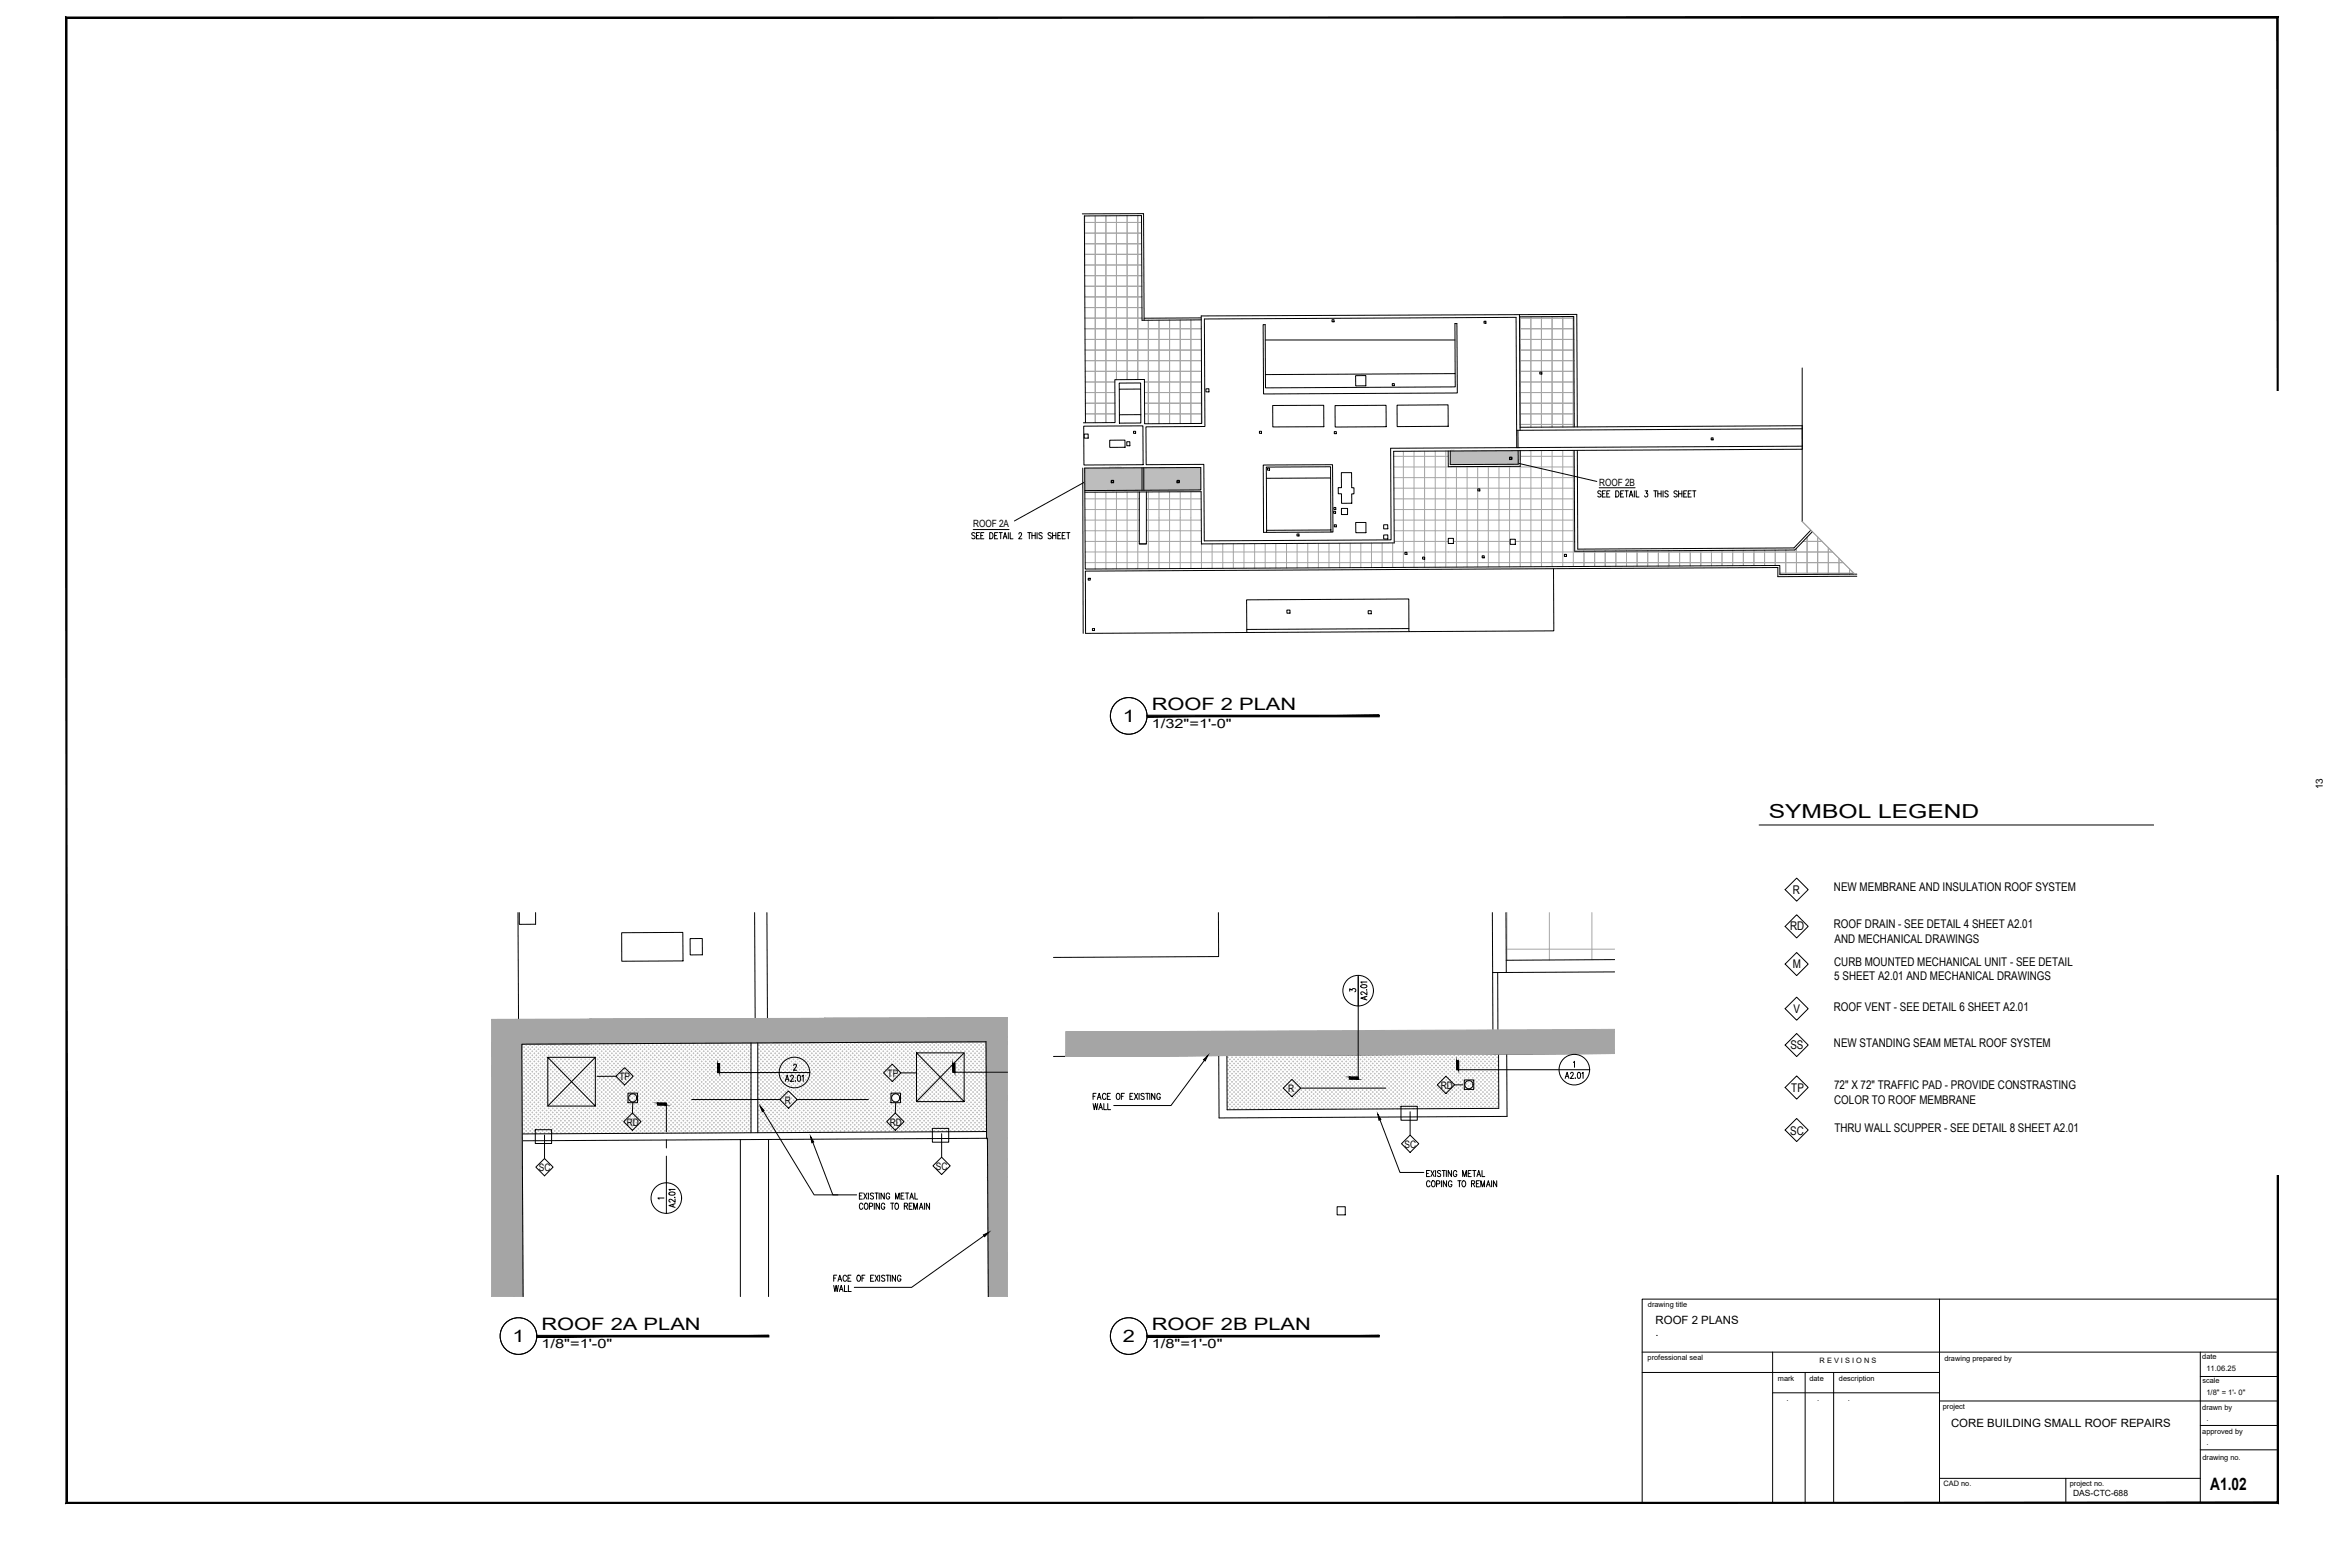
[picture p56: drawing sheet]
<svg xmlns="http://www.w3.org/2000/svg" width="914mm" height="610mm" viewBox="0 0 914 610" stroke-linecap="round" stroke-linejoin="round" font-family="sans-serif">
<defs><g id="words">
<text font-size="7.5" x="688.3" y="318.1">SYMBOL LEGEND</text>
<g font-size="6.7">
<text x="436.8" y="280.9">1</text>
<text x="448.1" y="276.2">ROOF 2 PLAN</text>
<text x="210.7" y="517.4">ROOF 2A PLAN</text>
<text x="448.1" y="517.4">ROOF 2B PLAN</text>
<text x="199.4" y="522.2">1</text>
<text x="436.8" y="522.2">2</text>
<text x="860" y="579.7">A1.02</text>
</g>
<g font-size="5">
<text x="448.1" y="283.3">1/32&quot;=1'-0&quot;</text>
<text x="210.7" y="524.6">1/8&quot;=1'-0&quot;</text>
<text x="448.1" y="524.6">1/8&quot;=1'-0&quot;</text>
</g>
<g font-size="4.7">
<text x="697.6" y="347.7">R</text>
<text x="713.6" y="346.8">NEW MEMBRANE AND INSULATION ROOF SYSTEM</text>
<text x="696.5" y="362">RD</text>
<text x="713.6" y="361.1">ROOF DRAIN - SEE DETAIL 4 SHEET A2.01</text>
<text x="713.9" y="366.7">AND MECHANICAL DRAWINGS</text>
<text x="697.6" y="376.7">M</text>
<text x="713.7" y="375.7">CURB MOUNTED MECHANICAL UNIT - SEE DETAIL</text>
<text x="713.7" y="381.3">5 SHEET A2.01 AND MECHANICAL DRAWINGS</text>
<text x="697.9" y="394.1">V</text>
<text x="713.6" y="393.1">ROOF VENT - SEE DETAIL 6 SHEET A2.01</text>
<text x="713.6" y="407.2">NEW STANDING SEAM METAL ROOF SYSTEM</text>
<text x="696.6" y="408.3">SS</text>
<text x="697" y="424.9">TP</text>
<text x="713.7" y="423.8">72&quot; X 72&quot; TRAFFIC PAD - PROVIDE CONSTRASTING</text>
<text x="713.7" y="429.3">COLOR TO ROOF MEMBRANE</text>
<text x="696.6" y="441.4">SC</text>
<text x="713.8" y="440.3">THRU WALL SCUPPER - SEE DETAIL 8 SHEET A2.01</text>
</g>
<g font-size="4.4">
<text x="644.2" y="515">ROOF 2 PLANS</text>
<text x="644.2" y="519.8">.</text>
<text x="759.2" y="555.3">CORE BUILDING SMALL ROOF REPAIRS</text>
</g>
<g font-size="4">
<text x="345.4" y="418.9">TP</text>
<text x="241" y="420.2">TP</text>
<text x="501.3" y="424.8">R</text>
<text x="560.6" y="423.6">RD</text>
<text x="305.4" y="429.3">R</text>
<text x="243.8" y="437.9">RD</text>
<text x="346.2" y="437.9">RD</text>
<text x="546.5" y="446.4">SC</text>
<text x="209.7" y="455.5">SC</text>
<text x="364.2" y="455">SC</text>
</g>
<g font-size="3.9">
<text x="622.3" y="188.9">ROOF 2B</text>
<text x="378.7" y="205.2">ROOF 2A</text>
<text x="903.8" y="307" transform="rotate(-90 903.8 307)">13</text>
</g>
<text font-size="3.3" x="806.7" y="581.8">DAS-CTC-688</text>
<g font-size="3">
<text x="858.5" y="533.3">11.06.25</text>
<text x="695.2" y="544.9">.</text>
<text x="707.1" y="544.9">.</text>
<text x="719" y="544.9">.</text>
<text x="858.5" y="542.6">1/8&quot; = 1'- 0&quot;</text>
<text x="858.6" y="552.8">.</text>
<text x="858.6" y="562.3">.</text>
</g>
<g font-size="2.9">
<text x="641.2" y="508.6">drawing title</text>
<text x="641.1" y="529.2">professional seal</text>
<text x="708" y="530.4">R E V I S I O N S</text>
<text x="756.6" y="529.3">drawing prepared by</text>
<text x="856.9" y="528.8">date</text>
<text x="691.8" y="537.3">mark</text>
<text x="704" y="537.3">date</text>
<text x="715.6" y="537.3">description</text>
<text x="857" y="538.1">scale</text>
<text x="755.9" y="548.2">project</text>
<text x="856.9" y="548.4">drawn by</text>
<text x="856.9" y="557.9">approved by</text>
<text x="857" y="567.8">drawing no.</text>
<text x="756.2" y="578.2">CAD no.</text>
<text x="805.4" y="578.2">project no.</text>
</g>
</g></defs>
<!-- layer: DT-hatch -->
<g fill="none" stroke="#a8a4a4" stroke-width=".39">
<path d="M421.9 86.5h22.3M422 90.7h22.2M422 94.8h22.2M422 98.9h22.2M422 84v18.6M426.2 84v80.4M430.3 84v80.4M434.4 84v63.7M438.6 83.9v63.8M442.7 83.9v63.8M422 103.1h22.2M422.1 107.2h22.2"/>
<path d="M422.1 111.4h22.2M422.1 115.5h22.2M422.1 119.6h22.2M422.1 123.8h22.3M422.1 127.9h45.3M422.2 132.1h45.2M422.2 136.2h45.2M446.8 124.6v40.2M451 124.6v40.2M455.1 124.5v40.3M459.2 124.5v40.3M463.4 124.5v40.2"/>
<path d="M591.2 123.8h21.2M591.3 127.9h21.1M591.3 132.1h21.1M591.3 136.2h21.1M591.5 123.2v43M595.7 123.2v43M599.8 123.2v21.5M603.9 123.2v42.9M608.1 123.2v42.9M612.2 123.1v43M422.2 140.3h45.3M422.2 144.5h45.3"/>
<path d="M422.3 148.6h11.5M422.3 152.7h11.5M422.3 156.9h11.5M445.3 148.6h22.2M445.3 152.7h22.2M445.3 156.9h22.3M467.5 145.3v19.4M591.3 140.3h21.1M591.4 144.5h21M591.4 148.6h21.1M591.4 152.7h21.1M591.4 156.9h21.1"/>
<path d="M599.8 145.5v20.7M422.3 161h11.5M445.3 161h22.3M542.3 177.5h21.2M546.1 175.6v45.1M550.2 175.5v45.2M554.3 175.5v41.2M558.5 175.5v45.2M562.6 175.5v45.2M591.4 161h21.1M591.4 165.1h21.2M591.5 177.5h21.1"/>
<path d="M591.5 175.3v3.6M595.7 175.3v45.2M599.8 175.3v45.1M603.9 175.3v45.1M608.1 175.2v45.2M612.2 175.2v45.2M422.1 194.1h21.2M422.1 198.2h21.2M426.2 191.5v29.9M430.3 191.4v29.9M434.4 191.4v29.9M438.6 191.4v29.9"/>
<path d="M442.7 191.4v29.8M446.1 194.1h21.3M446.1 198.2h21.3M446.8 191.4v29.8M451 191.4v29.8M455.1 191.3v29.9M459.2 191.3v29.9M463.4 191.3v29.9M542.3 181.7h70.3M542.3 185.8h70.3M542.4 189.9h70.2M542.4 194.1h70.2"/>
<path d="M542.4 198.2h70.2M566.7 181.5v39.1M570.9 181.5v39.1M575 181.5v39.1M579.1 181.5v39.1M583.3 181.5v39M587.4 181.4v39.1M591.5 181.4v39.1M422.2 202.3h21.1M422.2 206.5h21.1M422.2 214.7h290.9M422.2 210.6h21.1"/>
<path d="M422.3 218.9h294.9M446.1 202.3h21.3M446.1 206.5h21.3M446.1 210.6h21.4M467.5 211.6v9.5M471.6 211.6v9.5M475.8 211.6v9.5M479.9 211.6v9.5M484 211.5v9.5M488.2 211.5v9.5M492.3 211.5v9.5M496.4 211.5v9.5"/>
<path d="M500.6 211.4v9.6M504.7 211.4v9.6M508.8 211.4v9.5M513 211.4v9.5M517.1 211.3v9.6M521.3 211.3v9.6M525.4 211.3v9.5M529.5 211.3v9.5M533.7 211.3v9.5M537.8 211.3v9.5M541.9 211.2v9.5M542.4 202.3h70.3"/>
<path d="M542.5 206.5h70.2M542.5 210.6h21M554.3 217.5v3.2M565.5 210.6h22.1M589.6 210.6h23.1M616.3 214.4v6M620.5 214.4v5.9M624.6 214.3v6M628.7 214.3v6M632.9 214.3v6M637 214.3v5.9M641.1 214.3v5.9"/>
<path d="M645.3 214.3v5.9M649.4 214.2v6M653.5 214.2v5.9M657.7 214.2v5.9M661.8 214.2v5.9M665.9 214.1v6M670.1 214.1v6M674.2 214.1v6M678.3 214.1v5.9M682.5 214.1v5.9M686.6 214.1v5.9M690.8 214v6"/>
<path d="M694.9 214v9.5M699 213.3v10.2M701.2 202.8l20.5 20.6M701.6 210.6h7.4M703.2 209v14.5M707.3 208.9v14.5M711.4 213.1v10.3M715.6 217.2v6.2M692.6 223h28.8M719.7 221.3v2.1M586.4 355v18.6M602.9 355v18.5"/>
<path d="M619.4 355v18.4M586.1 369.2h42.2"/>
</g>
<!-- layer: 1 -->
<g fill="none" stroke="#000" stroke-width=".39">
<path d="M421.1 83.2l23.9-.1 .2 41.5M467.4 124.4l-23 .2-.2-40.7-22.3 .1 .5 80.4M467.4 123.7l-22.2 .1M491.5 126.3h.8l.1 19.4 73.8-.4-.1-19.4h.8l.2 27-75.4 .4zM492.3 132.3h73.8M591.2 122.4l.3 45M591.2 123.2l21.2-.1 .2 43M443.8 151.4v-2.4h-8.3v2.4M566.2 145.3l.1 5.2-73.9 .4v-5.2M421.6 164.5l12.3-.1-.1-16.7 11.5-.1 .1 17.3 22.2-.2-.2-41.8 146.1-.6 .2 43.8M421.7 165.8l23-.1 .1 15.1-23 .1zM435.6 161.3h8.3v3.3h-8.3z"/>
<path d="M443.9 161.3l-.1-9.9h-8.3l.1 9.9M588.9 179.8l32.4 7.5M590.6 167.4l.1 6.7M590.7 175.3l.1 5.3-26.5 .1v-5.3M591.5 166.2l109.8-.6v9.2l-109.8 .5M591.5 175.3l-49.2 .3 .2 35.6-75 .4-.1-20.3-45.3 .2M591.5 175.3v6.1l-28 .1v-6.1M612.5 175.2l.2 39.2 85.7-.4 6.8-7.1M613.7 175.2l.2 38.4 84.1-.4 6.6-6.9M701.3 166.8l-111.2 .6M701.3 173.6l-160.2 .8 .2 35.6-72.7 .4-.2-29.7-22.4 .1-.1-14.8 22.9-.1-.2-41.8 121.3-.6 .3 50.6M421.3 182.1l.2 64.3"/>
<path d="M422.1 190.9l45.2-.3-.1-8.7-45.1 .2 .2 39.3 270.2-1.4 .1 3.5 29.9-.1M424.2 186.3l-29.5 16.4M443.3 191.4v20.2h2.8v-20.2M444.4 182v8.7M445.1 182v8.7M492.8 186.1l24.9-.2 .2 20.3-25.1 .1zM517.7 185.9v-4.3l-25 .1 .1 4.4M443.3 211.6h2.8M517.9 206.2v.8h.8l-.2-26.2-27 .1 .2 26.2h1.1v-.8M517.9 207l-25.1 .1M604.5 221.2l.1 24.2-56.4 .3v-12.7l-63.1 .4v12.7l-62.7 .3M722.5 224.2l-30.7 .1v-3.5l-269.5 1.4 .1 24.2"/>
<path d="M548.2 245.7l-63.1 .4M548.2 244.5l-63.1 .4M201.5 355l.3 41.6M293.6 355l.2 41.2M298.4 355l.2 41.2M580.7 355l.2 45.6M586 355l.1 23.3M582.8 378.3v22.3M628.3 373.3l-42.2 .3M628.3 378.1l-47.5 .2M292.2 405.7v35M294.9 405.7v35"/>
<path d="M583.1 410.1l.1 21.1-105.7 .5-.1-21.3M586.3 410.1l.1 24.2-112.1 .6-.1-24.5M628.3 409.8l-218.4 1.2M203.2 443.8l181-1 .4 61.6M288.1 443.3v61.1M299 443.3v61.1M383.9 442.8l-.2-37.5-180.7 .9 .5 98.2M383.9 440.2l-180.7 .9"/>
</g>
<!-- layer: DT-text -->
<g fill="none" stroke="#000" stroke-width=".39">
<path d="M622.3 189.8h13.9M623 191.3l-.5-.4-.6 .2-.1 .6 1.1 .7 .1 .6-.5 .4-.8-.4M623.5 192.1h.7M624.7 190.9h-1.2v2.5h1.2M625.2 192.1h.7M626.4 190.9h-1.2v2.5h1.2M628.7 190.9a1.21 1.21 0 0 1 1.3 1.2 1.21 1.21 0 0 1-1.3 1.3zM630.6 192.1h.7M631.7 190.9h-1.1v2.5h1.1M632.3 190.9h1.3M632.9 190.9v2.5M633.9 193.4l.8-2.5 .7 2.5"/>
<path d="M634.2 192.5h.9M635.9 190.9v2.5M636.7 190.9v2.5h1.1M640.1 190.9h1l-.6 1a.71 .71 0 0 1 .6 1 .71 .71 0 0 1-1.2 0M643.5 190.9h1.2M644.1 190.9v2.5M645.1 192.1h1.2M645.1 190.9v2.5M646.3 190.9v2.5M647.1 190.9v2.5M649.1 191.3l-.5-.4-.6 .2-.1 .6 1.1 .7 .1 .6-.5 .4-.8-.4M652.6 191.3l-.4-.4-.9 .4 .1 .4 1.2 1-.4 .7-.9-.4"/>
<path d="M653.2 192.1h1.2M653.2 190.9v2.5M654.4 190.9v2.5M655.2 192.1h.7M656.3 190.9h-1.1v2.5h1.1M656.9 192.1h.7M658.1 190.9h-1.2v2.5h1.2M658.6 190.9h1.3M659.3 190.9v2.5M378.7 206h13.9M379.4 207.5l-.5-.3-.8 .3 .2 .6 .9 .5a.66 .66 0 0 1-.1 1 .66 .66 0 0 1-1-.3M379.9 208.3h.8"/>
<path d="M381.1 207.2h-1.2v2.4h1.2M381.6 208.3h.8M382.8 207.2h-1.2v2.4h1.2M385.1 207.2a1.21 1.21 0 0 1 1.3 1.2 1.21 1.21 0 0 1-1.3 1.2zM387 208.3h.7M388.2 207.2h-1.2v2.4h1.2M388.7 207.2h1.3M389.4 207.2v2.4M390.4 209.6l.7-2.4 .7 2.4M390.7 208.8h.8M392.3 207.2v2.4M393.1 207.2v2.4h1.1"/>
<path d="M396.5 207.8l.3-.6h.4l.3 .5-1.1 1.9h1.2M399.9 207.2h1.3M400.5 207.2v2.4M401.5 208.3h1.3M401.5 207.2v2.4M402.8 207.2v2.4M403.5 207.2v2.4M405.5 207.5l-.5-.3-.8 .3 .2 .6 .9 .5a.66 .66 0 0 1-.1 1 .66 .66 0 0 1-1-.3M409.1 207.5l-.5-.3-.8 .3 .2 .6 1.1 .8-.5 .7-.8-.3M409.6 208.3h1.2M409.6 207.2v2.4M410.8 207.2v2.4"/>
<path d="M411.6 208.3h.7M412.8 207.2h-1.2v2.4h1.2M413.3 208.3h.7M414.5 207.2h-1.2v2.4h1.2M415 207.2h1.3M415.7 207.2v2.4M525.2 385.6v-.9l.9 .5a.7 .7 0 0 1 1.1-.6 .7 .7 0 0 1-.1 1.2M529.6 383.3l1.3-.3 1 .6a1.3 1.3 0 0 1-1.2 .7 1.3 1.3 0 0 1-1.2-.7zM531.1 387.8v1M531.7 385v.1M531.9 387.6l-2.4 .7 2.4 .7M531.9 385.8v1.2l-1.5-1.1a.57 .57 0 0 0-.9 .3 .57 .57 0 0 0 .5 .7h.1"/>
<path d="M531.9 382h-2.4l.5 .5M305.8 419.9h.9M307.6 418.9l.4-.6h.4l.3 .4-1.1 2h1.2M308.8 414.5l.1-.3a.58 .58 0 0 1 .8-.1 .58 .58 0 0 1 .1 .8l-1.1 1.5h1.3M310.5 418.4l.3-.1a1.36 1.36 0 0 1 0 2.4l-.3-.1-.2-1zM312.1 418.7l.4-.4v2.4M609 419.5l.8-2.3 .7 2.3M609.3 418.7h.9M611.1 417.7l.2-.4 .5-.1 .4 .6-1.2 1.7h1.3M612.2 413.3l.4-.5v2.4M612.9 419.3l.1 .1M614 417.3l.3-.1a1.33 1.33 0 0 1 .7 1.2 1.33 1.33 0 0 1-.7 1.1l-.3-.1-.3-.9z"/>
<path d="M615.6 417.6l.4-.4v2.3M305.6 420.7l.7-2.4 .7 2.4M309.5 420.4v.2M425.3 429.3l.5 2.4 .5-2.4 .4 2.4 .4-2.4M425.3 426.5h.8M426.5 425.3h-1.2v2.4M427 427.7l.7-2.4 .7 2.4M427.2 426.9h1M427.5 431.7l.7-2.4 .8 2.4M427.8 430.9h.9M429.5 429.3v2.4h1.1M430.3 425.9a.7 .7 0 0 0-.8-.6 .7 .7 0 0 0-.5 .9v.6a.7 .7 0 0 0 .5 .9 .7 .7 0 0 0 .8-.5"/>
<path d="M430.9 426.5h.7M431 429.3v2.4h1.1M432.1 425.3h-1.2v2.4h1.2M434.7 425.5l.2-.2a1.22 1.22 0 0 1 .9 1.2 1.22 1.22 0 0 1-.9 1.2 1.57 1.57 0 0 1-.2-2.2zM436.3 426.5h.7M437.5 425.3h-1.2v2.4M439.7 426.5h.7M440.9 425.3h-1.2v2.4h1.2M441.4 425.3l1.3 2.4M442.7 425.3l-1.3 2.4M443.2 425.3v2.4M445.2 425.7l-.4-.4-.9 .4 .2 .5 1 .5a.66 .66 0 0 1-.2 1 .66 .66 0 0 1-1-.3"/>
<path d="M445.8 425.3h1.2M446.4 425.3v2.4M447.4 425.3v2.4M449.4 425.3v2.4l-1.3-2.4v2.4M451.5 425.9a.7 .7 0 0 0-.9-.6 .7 .7 0 0 0-.5 .9v.6a.71 .71 0 0 0 .7 .9 .71 .71 0 0 0 .7-.9h-.5M555.1 456.5h.7M556.3 455.4h-1.2v2.3h1.2M556.4 459.9a.7 .7 0 0 0-.8-.6 .7 .7 0 0 0-.5 .9v.6a.7 .7 0 0 0 .5 .9 .7 .7 0 0 0 .8-.5M556.8 455.4l1.2 2.3M557.3 459.5l.2-.2a1.22 1.22 0 0 1 1 1.2 1.22 1.22 0 0 1-1 1.2 1.57 1.57 0 0 1-.2-2.2zM558 455.4l-1.2 2.3M558.6 455.4v2.3"/>
<path d="M560.6 455.7l-.4-.3-.9 .3 .2 .6 1 .5-.1 .8-.6 .1-.5-.3M560.9 459.3v2.4M561.1 455.4h1.3M561.8 455.4v2.3M562.8 455.4v2.3M562.9 459.3v2.4l-1.3-2.4v2.4M564.8 455.4v2.3l-1.3-2.3v2.3M564.9 459.9a.7 .7 0 0 0-.8-.6 .7 .7 0 0 0-.5 .9v.6a.7 .7 0 0 0 .7 .9 .7 .7 0 0 0 .6-.9h-.4M566.8 455.9a.7 .7 0 0 0-.8-.5 .7 .7 0 0 0-.5 .9v.5a.7 .7 0 0 0 .7 .9 .7 .7 0 0 0 .6-.9h-.4M567.2 459.3h1.3M567.9 459.3v2.4M569.1 457.7v-2.3l.7 2.3 .8-2.3v2.3"/>
<path d="M569.2 459.5l.2-.2a1.21 1.21 0 0 1 1 1.2 1.21 1.21 0 0 1-1 1.2 1.53 1.53 0 0 1-.2-2.2zM571.3 456.5h.7M572.5 455.4h-1.2v2.3h1.2M573 455.4h1.3M573.7 455.4v2.3M574.7 457.7l.7-2.3 .7 2.3M574.9 457h.9M575.6 459.3h-1.1v2.4h1.1M576.7 455.4v2.3h1M580.4 459.3v2.4M582.4 459.3v2.4l-1.3-2.4v2.4M258.4 466.1h-2.4l.5 .4"/>
<path d="M260.4 464l1.3-.3 1 .5a1.44 1.44 0 0 1-2.4 .3zM261.9 468.5v.9M262.6 465.7l-.1 .1M262.7 468.3l-2.4 .7 2.4 .7M262.7 466.4v1.3l-1.2-.9-.8-.3-.3 .2-.1 .5 .6 .4M262.7 462.7h-2.4l.4 .5M334.4 465.2h.7M335.6 464.1h-1.2v2.4h1.2M335.7 468.6a.7 .7 0 0 0-.8-.5 .7 .7 0 0 0-.5 .9v.5a.7 .7 0 0 0 .5 1 .7 .7 0 0 0 .8-.6M336.1 464.1l1.3 2.4M336.6 468.2l.2-.1a1.25 1.25 0 0 1 1 1.2 1.25 1.25 0 0 1-1 1.2 1.63 1.63 0 0 1-.2-2.3zM337.4 464.1l-1.3 2.4"/>
<path d="M337.9 464.1v2.4M338.3 469.3l1.2-.2-.1-.9-1.1-.1v2.4M339.9 464.5l-.4-.4-.9 .4 .2 .5 1.1 .8-.4 .7-.9-.4M340.2 468.1v2.4M340.4 464.1h1.3M341.1 464.1v2.4M342.1 464.1v2.4M342.2 468.1v2.4l-1.3-2.4v2.4M344.1 464.1v2.4l-1.3-2.4v2.4M344.3 468.6a.7 .7 0 0 0-.9-.5 .7 .7 0 0 0-.5 .9v.5a.71 .71 0 0 0 .7 1 .71 .71 0 0 0 .7-1h-.5M346.2 464.7a.7 .7 0 0 0-.9-.6 .7 .7 0 0 0-.5 .9v.6a.71 .71 0 0 0 .7 .9 .71 .71 0 0 0 .7-.9h-.5M346.5 468.1h1.3"/>
<path d="M347.2 468.1v2.4M348.4 466.5v-2.4l.8 2.4 .7-2.4v2.4M348.5 468.2l.2-.1a1.24 1.24 0 0 1 1 1.2 1.24 1.24 0 0 1-1 1.2 1.69 1.69 0 0 1-.2-2.3zM350.6 465.2h.8M351.8 464.1h-1.2v2.4h1.2M351.9 469.2l1.1-.1v-.9l-1.1-.1v2.4M352.3 464.1h1.3M352.5 469.2l.6 1.3M353 464.1v2.4M353.8 469.2h.7M354 466.5l.7-2.4 .7 2.4M354.2 465.7h1"/>
<path d="M355 468.1h-1.2v2.4h1.2M355.5 470.5v-2.4l.7 2.4 .8-2.4v2.4M356 464.1v2.4h1.1M357.7 470.5l.7-2.4 .8 2.4M358 469.7h.9M359.7 468.1v2.4M361.7 468.1v2.4l-1.3-2.4v2.4M559 460.6l1.1-.1 .1-1-1.2-.2v2.4M572.6 460.5l1.1-.2v-.8l-1.1-.2v2.4M573.2 460.5l.6 1.2M574.5 460.5h.7M576.2 461.7v-2.4l.7 2.4 .7-2.4v2.4"/>
<path d="M578.4 461.7l.7-2.4 .7 2.4M578.7 460.9h.8M324.4 497.2h.7M325.6 496.1h-1.2v2.3M326.1 498.4l.7-2.3 .7 2.3M326.3 497.7h.9M329.4 496.6a.7 .7 0 0 0-.9-.5 .7 .7 0 0 0-.5 .9v.6a.7 .7 0 0 0 .5 .8 .7 .7 0 0 0 .9-.5M329.9 497.2h.8M331.1 496.1h-1.2v2.3h1.2M333.8 496.2l.1-.1a1.21 1.21 0 0 1 1 1.2 1.21 1.21 0 0 1-1 1.1 1.53 1.53 0 0 1-.1-2.2zM335.4 497.2h.7M336.6 496.1h-1.2v2.3"/>
<path d="M338.8 497.2h.7M339.9 496.1h-1.1v2.3h1.1M340.5 496.1l1.3 2.3M341.8 496.1l-1.3 2.3M342.3 496.1v2.3M344.3 496.4l-.5-.3-.8 .3 .1 .5 1.2 .9-.5 .6-.8-.3M344.8 496.1h1.3M345.4 496.1v2.3M346.5 496.1v2.3M348.4 496.1v2.3l-1.2-2.3v2.3M350.6 496.6a.72 .72 0 0 0-.9-.5 .72 .72 0 0 0-.5 .9v.6a.72 .72 0 0 0 .7 .9 .72 .72 0 0 0 .7-.9h-.5M324.4 500.1l.5 2.3 .4-2.3 .5 2.3 .4-2.3"/>
<path d="M326.6 502.4l.7-2.3 .7 2.3M326.9 501.6h.9M328.6 500.1v2.3h1.1M330.1 500.1v2.3h1.1"/>
</g>
<!-- layer: A-Poche -->
<g fill="none" stroke="#b8c1bb" stroke-width=".39">
<path d="M564.3 177.2h.1M564.3 177.6l.1 .1M564.3 178l.1 .1M564.3 178.4l.1 .1M564.3 178.8l.1 .1M564.3 179.2l.1 .1M564.4 175.6l-.1 .1M564.4 176h-.1M564.4 176.4l-.1 .1M564.4 176.8h-.1M564.4 179.5l-.1 .1M564.4 180h-.1"/>
<path d="M564.4 177.2v.1M564.6 177.4h.1M564.6 177.8h.1M564.6 175.5h.1M564.6 175.8v.1M564.6 176.2h.1M564.6 176.6h.1M564.6 179h.1M564.6 177.4v.1M564.6 177.8v.1M564.6 177.1h.1M564.6 178.2v.1"/>
<path d="M564.6 178.6v.1M564.6 179.4v.1M564.6 179.8v.1M564.7 175.7h.2M564.7 176h.2M564.7 176.5h.2M564.7 176.8h.2M564.7 177.2h.2M564.7 177.6h.2M564.7 178h.2M564.7 178.4h.2M564.7 178.8h.2"/>
<path d="M564.7 179.2h.2M564.7 179.6h.2M564.8 175.6v.1M564.8 176v.1M564.8 176.4v.1M564.8 176.8v.1M564.8 177.2v.1M564.8 177.6v.1M564.8 178v.1M564.8 178.4v.1M564.8 178.8v.1M564.8 179.2v.1"/>
<path d="M564.8 179.5v.2M564.8 180v.1M564.9 175.9h.1M564.9 176.2h.1M564.9 176.6h.1M564.9 177.1h.1M564.9 177.4h.1M564.9 177.8h.1M564.9 178.2h.1M564.9 178.6h.1M564.9 179h.1M564.9 179.4h.1"/>
<path d="M564.9 179.8h.1M565 175.5h.1M565 175.8v.1M565 176.2v.1M565 176.6v.1M565 177v.1M565 177.8v.1M565 178.2v.1M565 178.6v.1M565 179v.1M565 179.4v.1M565 179.8v.1"/>
<path d="M565.2 177.2h.1M565.2 175.6v.1M565.2 176h.1M565.2 176.4v.1M565.2 176.8h.1M565.2 179.5v.1M565.2 180h.1M565.2 177.2v.1M565.2 177.6v.1M565.2 178v.1M565.2 178.4v.1M565.2 178.8v.1"/>
<path d="M565.2 179.2v.1M565.3 175.9h.1M565.3 176.2h.1M565.3 176.6h.1M565.3 177.1h.1M565.3 177.4h.1M565.3 177.8h.1M565.3 178.2h.1M565.3 178.6h.1M565.3 179h.1M565.3 179.4h.1M565.3 179.8h.1"/>
<path d="M565.4 175.5h.1M565.4 175.8v.1M565.4 176.2v.1M565.4 176.6v.1M565.4 177v.1M565.4 177.4v.1M565.4 177.8v.1M565.4 178.2v.1M565.4 178.6v.1M565.4 179v.1M565.4 179.4v.1M565.4 179.8v.1"/>
<path d="M565.5 177.2h.1M565.6 175.6v.1M565.6 176h.1M565.6 176.4v.1M565.6 176.8h.1M565.6 179.5v.1M565.6 180h.1M565.6 177.2v.1M565.6 177.6v.1M565.6 178v.1M565.6 178.4v.1M565.6 178.8v.1"/>
<path d="M565.6 179.2v.1M565.7 177.4h.1M565.7 177.8h.1M565.8 175.5h.1M565.8 175.8v.1M565.8 176.2h.1M565.8 176.6h.1M565.8 179h.1M565.8 177.4v.1M565.8 177.8v.1M565.8 177.1h.1M565.8 178.2v.1"/>
<path d="M565.8 178.6v.1M565.8 179.4v.1M565.8 179.8v.1M565.9 177.2h.1M566 175.6v.1M566 176h.1M566 176.4v.1M566 176.8h.1M566 179.5v.1M566 180h.1M566 177.2v.1M566 177.6v.1"/>
<path d="M566 178v.1M566 178.4v.1M566 178.8v.1M566 179.2v.1M566.1 177.4h.1M566.1 177.8h.1M566.2 175.8v.1M566.2 176.2h.1M566.2 176.6h.1M566.2 179h.1M566.2 175.4v.1M566.2 177.4v.1"/>
<path d="M566.2 177.8v.1M566.2 177.1h.1M566.2 178.2v.1M566.2 178.6v.1M566.2 179.4v.1M566.2 179.8v.1M566.3 177.2h.1M566.4 175.6v.1M566.4 176h.1M566.4 176.4v.1M566.4 176.8h.1M566.4 179.5v.1"/>
<path d="M566.4 180h.1M566.4 177.2v.1M566.4 177.6v.1M566.4 178v.1M566.4 178.4v.1M566.4 178.8v.1M566.4 179.2v.1M566.5 177.1h.1M566.5 177.4h.1M566.5 177.8h.1M566.5 178.2l.1 .1M566.5 178.6l.1 .1"/>
<path d="M566.5 179.4l.1 .1M566.5 179.8l.1 .1M566.6 175.8l-.1 .1M566.6 176.2h-.1M566.6 176.6h-.1M566.6 179h-.1M566.6 175.4v.1M566.6 177.4v.1M566.6 177.8v.1M566.7 177.2h.1M566.8 175.6v.1M566.8 176h.1"/>
<path d="M566.8 176.4v.1M566.8 176.8h.1M566.8 179.5v.1M566.8 180h.1M566.8 177.2v.1M566.8 177.6v.1M566.8 178v.1M566.8 178.4v.1M566.8 178.8v.1M566.8 179.2v.1M566.9 177.4h.1M566.9 177.8h.1"/>
<path d="M567 175.8v.1M567 176.2h.1M567 176.6h.1M567 179h.1M567 175.4v.1M567 177.4v.1M567 177.8v.1M567 177.1h.1M567 178.2v.1M567 178.6v.1M567 179.4v.1M567 179.8v.1"/>
<path d="M567.1 177.2h.1M567.1 177.6l.1 .1M567.1 178l.1 .1M567.1 178.4l.1 .1M567.1 178.8l.1 .1M567.1 179.2l.1 .1M567.2 175.6l-.1 .1M567.2 176h-.1M567.2 176.4l-.1 .1M567.2 176.8h-.1M567.2 179.5l-.1 .1M567.2 180h-.1"/>
<path d="M567.2 177.2v.1M567.3 177.4h.1M567.3 177.8h.1M567.4 175.8v.1M567.4 176.2h.1M567.4 176.6h.1M567.4 179h.1M567.4 175.4v.1M567.4 177.4v.1M567.4 177.8v.1M567.4 177.1h.1M567.4 178.2v.1"/>
<path d="M567.4 178.6v.1M567.4 179.4v.1M567.4 179.8v.1M567.5 177.2h.1M567.5 177.6l.1 .1M567.5 178l.1 .1M567.5 178.4l.1 .1M567.5 178.8l.1 .1M567.5 179.2l.1 .1M567.6 175.6l-.1 .1M567.6 176h-.1M567.6 176.4l-.1 .1"/>
<path d="M567.6 176.8h-.1M567.6 179.5l-.1 .1M567.6 180h-.1M567.6 177.2v.1M567.7 177.1h.1M567.7 177.4h.1M567.7 177.8h.1M567.7 178.2l.1 .1M567.7 178.6l.1 .1M567.7 179.4l.1 .1M567.7 179.8l.1 .1M567.8 175.8l-.1 .1"/>
<path d="M567.8 176.2h-.1M567.8 176.6h-.1M567.8 179h-.1M567.8 175.4v.1M567.8 177.4v.1M567.8 177.8v.1M567.9 177.2h.1M567.9 175.6l.1 .1M567.9 176h.1M567.9 176.4l.1 .1M567.9 176.8h.1M567.9 179.5l.1 .1"/>
<path d="M567.9 180h.1M567.9 177.2v.1M568 177.6l-.1 .1M568 178l-.1 .1M568 178.4l-.1 .1M568 178.8l-.1 .1M568 179.2l-.1 .1M568.1 177.1h.1M568.1 177.4h.1M568.1 177.8h.1M568.1 178.2l.1 .1M568.1 178.6l.1 .1"/>
<path d="M568.1 179.4l.1 .1M568.1 179.8l.1 .1M568.2 175.8l-.1 .1M568.2 176.2h-.1M568.2 176.6h-.1M568.2 179h-.1M568.2 175.4v.1M568.2 177.4v.1M568.2 177.8v.1M568.3 177.2h.1M568.3 177.6l.1 .1M568.3 178l.1 .1"/>
<path d="M568.3 178.4l.1 .1M568.3 178.8l.1 .1M568.3 179.2l.1 .1M568.4 175.6l-.1 .1M568.4 176h-.1M568.4 176.4l-.1 .1M568.4 176.8h-.1M568.4 179.5l-.1 .1M568.4 180h-.1M568.4 177.2v.1M568.5 175.4h.1M568.5 177.1h.1"/>
<path d="M568.5 177.4h.1M568.5 177.8h.1M568.5 178.2l.1 .1M568.5 178.6l.1 .1M568.5 179.4l.1 .1M568.5 179.8l.1 .1M568.6 175.8l-.1 .1M568.6 176.2h-.1M568.6 176.6h-.1M568.6 179h-.1M568.6 175.4v.1M568.6 177.4v.1"/>
<path d="M568.6 177.8v.1M568.7 177.2h.1M568.7 177.6v.1M568.7 178v.1M568.7 178.4v.1M568.7 178.8v.1M568.7 179.2v.1M568.7 175.6v.1M568.7 176h.1M568.7 176.4v.1M568.7 176.8h.1M568.7 179.5v.1"/>
<path d="M568.7 180h.1M568.7 177.2v.1M568.9 175.4h.1M568.9 177.1h.1M568.9 177.4h.1M568.9 177.8h.1M568.9 178.2l.1 .1M568.9 178.6l.1 .1M568.9 179.4l.1 .1M568.9 179.8l.1 .1M569 175.8l-.1 .1M569 176.2h-.1"/>
<path d="M569 176.6h-.1M569 179h-.1M569 175.4v.1M569 177.4v.1M569 177.8v.1M569.1 175.7h.1M569.1 176h.1M569.1 176.5h.1M569.1 176.8h.1M569.1 177.2h.1M569.1 177.6h.1M569.1 178h.1"/>
<path d="M569.1 178.4h.1M569.1 178.8h.1M569.1 179.2h.1M569.1 179.6h.1M569.2 175.6v.1M569.2 176v.1M569.2 176.4v.1M569.2 176.8v.1M569.2 177.2v.1M569.2 177.6v.1M569.2 178v.1M569.2 178.4v.1"/>
<path d="M569.2 178.8v.1M569.2 179.2v.1M569.2 179.5v.2M569.2 180v.1M569.3 175.4h.1M569.3 177.1h.1M569.3 177.4h.1M569.3 177.8h.1M569.3 178.2v.1M569.3 178.6v.1M569.3 179.4v.1M569.3 179.8v.1"/>
<path d="M569.3 175.8v.1M569.3 176.2h.1M569.3 176.6h.1M569.3 179h.1M569.3 175.4v.1M569.3 177.4v.1M569.3 177.8v.1M569.5 175.7h.1M569.5 176h.1M569.5 176.5h.1M569.5 176.8h.1M569.5 177.2h.1"/>
<path d="M569.5 177.6h.1M569.5 178h.1M569.5 178.4h.1M569.5 178.8h.1M569.5 179.2h.1M569.5 179.6h.1M569.6 175.6v.1M569.6 176v.1M569.6 176.4v.1M569.6 176.8v.1M569.6 177.2v.1M569.6 177.6v.1"/>
<path d="M569.6 178v.1M569.6 178.4v.1M569.6 178.8v.1M569.6 179.2v.1M569.6 179.5v.2M569.6 180v.1M569.7 175.4h.1M569.7 175.9h.1M569.7 176.2h.1M569.7 176.6h.1M569.7 177.1h.1M569.7 177.4h.1"/>
<path d="M569.7 177.8h.1M569.7 178.2h.1M569.7 178.6h.1M569.7 179h.1M569.7 179.4h.1M569.7 179.8h.1M569.8 175.4v.1M569.8 175.8v.1M569.8 176.2v.1M569.8 176.6v.1M569.8 177v.1M569.8 177.4v.1"/>
<path d="M569.8 177.8v.1M569.8 178.2v.1M569.8 178.6v.1M569.8 179v.1M569.8 179.4v.1M569.8 179.8v.1M569.9 177.2h.1M569.9 177.6v.1M569.9 178v.1M569.9 178.4v.1M569.9 178.8v.1M569.9 179.2v.1"/>
<path d="M569.9 175.6v.1M569.9 176h.1M569.9 176.4v.1M569.9 176.8h.1M569.9 179.5v.1M569.9 180h.1M569.9 177.2v.1M570.1 175.4h.1M570.1 177.4h.1M570.1 177.8h.1M570.1 175.8l.1 .1M570.1 176.2h.1"/>
<path d="M570.1 176.6h.1M570.1 179h.1M570.1 175.4v.1M570.1 177.4v.1M570.1 177.8v.1M570.2 177.1h-.1M570.2 178.2l-.1 .1M570.2 178.6l-.1 .1M570.2 179.4l-.1 .1M570.2 179.8l-.1 .1M570.3 177.2h.1M570.4 175.6v.1"/>
<path d="M570.4 176h.1M570.4 176.4v.1M570.4 176.8h.1M570.4 179.5v.1M570.4 180h.1M570.4 177.2v.1M570.4 177.6v.1M570.4 178v.1M570.4 178.4v.1M570.4 178.8v.1M570.4 179.2v.1M570.5 175.4h.1"/>
<path d="M570.5 177.4h.1M570.5 177.8h.1M570.5 175.8l.1 .1M570.5 176.2h.1M570.5 176.6h.1M570.5 179h.1M570.5 175.4v.1M570.5 177.4v.1M570.5 177.8v.1M570.6 177.1h-.1M570.6 178.2l-.1 .1M570.6 178.6l-.1 .1"/>
<path d="M570.6 179.4l-.1 .1M570.6 179.8l-.1 .1M570.7 177.2h.1M570.7 175.6l.1 .1M570.7 176h.1M570.7 176.4l.1 .1M570.7 176.8h.1M570.7 179.5l.1 .1M570.7 180h.1M570.7 177.2v.1M570.8 177.6l-.1 .1M570.8 178l-.1 .1"/>
<path d="M570.8 178.4l-.1 .1M570.8 178.8l-.1 .1M570.8 179.2l-.1 .1M570.9 175.4h.1M570.9 177.4h.1M570.9 177.8h.1M570.9 175.8l.1 .1M570.9 176.2h.1M570.9 176.6h.1M570.9 179h.1M570.9 175.4v.1M570.9 177.4v.1"/>
<path d="M570.9 177.8v.1M571 177.1h-.1M571 178.2l-.1 .1M571 178.6l-.1 .1M571 179.4l-.1 .1M571 179.8l-.1 .1M571.1 177.2h.1M571.1 175.6l.1 .1M571.1 176h.1M571.1 176.4l.1 .1M571.1 176.8h.1M571.1 179.5l.1 .1"/>
<path d="M571.1 180h.1M571.1 177.2v.1M571.2 177.6l-.1 .1M571.2 178l-.1 .1M571.2 178.4l-.1 .1M571.2 178.8l-.1 .1M571.2 179.2l-.1 .1M571.3 175.4h.1M571.3 177.4h.1M571.3 177.8h.1M571.3 175.8l.1 .1M571.3 176.2h.1"/>
<path d="M571.3 176.6h.1M571.3 179h.1M571.3 175.4v.1M571.3 177.4v.1M571.3 177.8v.1M571.4 177.1h-.1M571.4 178.2l-.1 .1M571.4 178.6l-.1 .1M571.4 179.4l-.1 .1M571.4 179.8l-.1 .1M571.5 177.2h.1M571.5 175.6l.1 .1"/>
<path d="M571.5 176h.1M571.5 176.4l.1 .1M571.5 176.8h.1M571.5 179.5l.1 .1M571.5 180h.1M571.5 177.2v.1M571.6 177.6l-.1 .1M571.6 178l-.1 .1M571.6 178.4l-.1 .1M571.6 178.8l-.1 .1M571.6 179.2l-.1 .1M571.7 175.4h.1"/>
<path d="M571.7 177.1h.1M571.7 177.4h.1M571.7 177.8h.1M571.7 178.2l.1 .1M571.7 178.6l.1 .1M571.7 179.4l.1 .1M571.7 179.8l.1 .1M571.8 175.8l-.1 .1M571.8 176.2h-.1M571.8 176.6h-.1M571.8 179h-.1M571.8 175.4v.1"/>
<path d="M571.8 177.4v.1M571.8 177.8v.1M571.9 177.2h.1M571.9 175.6l.1 .1M571.9 176h.1M571.9 176.4l.1 .1M571.9 176.8h.1M571.9 179.5l.1 .1M571.9 180h.1M571.9 177.2v.1M572 177.6l-.1 .1M572 178l-.1 .1"/>
<path d="M572 178.4l-.1 .1M572 178.8l-.1 .1M572 179.2l-.1 .1M572.1 175.4h.1M572.1 177.1h.1M572.1 177.4h.1M572.1 177.8h.1M572.1 178.2v.1M572.1 178.6v.1M572.1 179.4v.1M572.1 179.8v.1M572.1 175.8v.1"/>
<path d="M572.1 176.2h.1M572.1 176.6h.1M572.1 179h.1M572.1 175.4v.1M572.1 177.4v.1M572.1 177.8v.1M572.3 177.2h.1M572.3 177.6v.1M572.3 178v.1M572.3 178.4v.1M572.3 178.8v.1M572.3 179.2v.1"/>
<path d="M572.3 175.6v.1M572.3 176h.1M572.3 176.4v.1M572.3 176.8h.1M572.3 179.5v.1M572.3 180h.1M572.3 177.2v.1M572.5 175.4h.1M572.5 177.4h.1M572.5 177.8h.1M572.5 175.8l.1 .1M572.5 176.2h.1"/>
<path d="M572.5 176.6h.1M572.5 179h.1M572.5 175.4v.1M572.5 177.4v.1M572.5 177.8v.1M572.6 177.1h-.1M572.6 178.2l-.1 .1M572.6 178.6l-.1 .1M572.6 179.4l-.1 .1M572.6 179.8l-.1 .1M572.7 177.2h.1M572.7 177.6v.1"/>
<path d="M572.7 178v.1M572.7 178.4v.1M572.7 178.8v.1M572.7 179.2v.1M572.7 175.6v.1M572.7 176h.1M572.7 176.4v.1M572.7 176.8h.1M572.7 179.5v.1M572.7 180h.1M572.7 177.2v.1M572.9 175.4h.1"/>
<path d="M572.9 177.1h.1M572.9 177.4h.1M572.9 177.8h.1M572.9 178.2v.1M572.9 178.6v.1M572.9 179.4v.1M572.9 179.8v.1M572.9 175.8v.1M572.9 176.2h.1M572.9 176.6h.1M572.9 179h.1M572.9 175.4v.1"/>
<path d="M572.9 177.4v.1M572.9 177.8v.1M573.1 177.2h.1M573.1 177.6v.1M573.1 178v.1M573.1 178.4v.1M573.1 178.8v.1M573.1 179.2v.1M573.1 175.6v.1M573.1 176h.1M573.1 176.4v.1M573.1 176.8h.1"/>
<path d="M573.1 179.5v.1M573.1 180h.1M573.1 177.2v.1M573.3 175.4h.1M573.3 177.1h.1M573.3 177.4h.1M573.3 177.8h.1M573.3 178.2v.1M573.3 178.6v.1M573.3 179.4v.1M573.3 179.8v.1M573.3 175.8v.1"/>
<path d="M573.3 176.2h.1M573.3 176.6h.1M573.3 179h.1M573.3 175.4v.1M573.3 177.4v.1M573.3 177.8v.1M573.5 177.2h.1M573.5 177.6v.1M573.5 178v.1M573.5 178.4v.1M573.5 178.8v.1M573.5 179.2v.1"/>
<path d="M573.5 175.6v.1M573.5 176h.1M573.5 176.4v.1M573.5 176.8h.1M573.5 179.5v.1M573.5 180h.1M573.5 177.2v.1M573.7 175.4h.1M573.7 175.9h.1M573.7 176.2h.1M573.7 176.6h.1M573.7 177.1h.1"/>
<path d="M573.7 177.4h.1M573.7 177.8h.1M573.7 178.2h.1M573.7 178.6h.1M573.7 179h.1M573.7 179.4h.1M573.7 179.8h.1M573.7 175.4v.1M573.7 175.8v.1M573.7 176.2v.1M573.7 176.6v.1M573.7 177v.1"/>
<path d="M573.7 177.4v.1M573.7 177.8v.1M573.7 178.2v.1M573.7 178.6v.1M573.7 179v.1M573.7 179.4v.1M573.7 179.8v.1M573.9 177.2h.1M573.9 177.6v.1M573.9 178v.1M573.9 178.4v.1M573.9 178.8v.1"/>
<path d="M573.9 179.2v.1M573.9 175.6v.1M573.9 176h.1M573.9 176.4v.1M573.9 176.8h.1M573.9 179.5v.1M573.9 180h.1M573.9 177.2v.1M574.1 175.4h.1M574.1 175.9h.1M574.1 176.2h.1M574.1 176.6h.1"/>
<path d="M574.1 177.1h.1M574.1 177.4h.1M574.1 177.8h.1M574.1 178.2h.1M574.1 178.6h.1M574.1 179h.1M574.1 179.4h.1M574.1 179.8h.1M574.1 175.4v.1M574.1 175.8v.1M574.1 176.2v.1M574.1 176.6v.1"/>
<path d="M574.1 177v.1M574.1 177.8v.1M574.1 178.2v.1M574.1 178.6v.1M574.1 179v.1M574.1 179.4v.1M574.1 179.8v.1M574.3 175.7h.1M574.3 176h.1M574.3 176.5h.1M574.3 176.8h.1M574.3 177.2h.1"/>
<path d="M574.3 177.6h.1M574.3 178h.1M574.3 178.4h.1M574.3 178.8h.1M574.3 179.2h.1M574.3 179.6h.1M574.3 175.6v.1M574.3 176v.1M574.3 176.4v.1M574.3 176.8v.1M574.3 177.2v.1M574.3 177.6v.1"/>
<path d="M574.3 178v.1M574.3 178.4v.1M574.3 178.8v.1M574.3 179.2v.1M574.3 179.5v.2M574.3 180v.1M574.5 177.1h.1M574.5 177.4h.1M574.5 177.8h.1M574.5 178.2v.1M574.5 178.6v.1M574.5 179.4v.1"/>
<path d="M574.5 179.8v.1M574.5 175.4h.1M574.5 175.8v.1M574.5 176.2h.1M574.5 176.6h.1M574.5 179h.1M574.5 177.4v.1M574.5 177.8v.1M574.7 177.2h.1M574.7 175.6l.1 .1M574.7 176h.1M574.7 176.4l.1 .1"/>
<path d="M574.7 176.8h.1M574.7 179.5l.1 .1M574.7 180h.1M574.7 177.2v.1M574.8 177.6l-.1 .1M574.8 178l-.1 .1M574.8 178.4l-.1 .1M574.8 178.8l-.1 .1M574.8 179.2l-.1 .1M574.8 175.4h.2M574.8 175.9h.2M574.8 176.2h.2"/>
<path d="M574.8 176.6h.2M574.8 177.1h.2M574.8 177.4h.2M574.8 177.8h.2M574.8 178.2h.2M574.8 178.6h.2M574.8 179h.2M574.8 179.4h.2M574.8 179.8h.2M574.9 175.4v.1M574.9 175.8v.1M574.9 176.2v.1"/>
<path d="M574.9 176.6v.1M574.9 177v.1M574.9 177.4v.1M574.9 177.8v.1M574.9 178.2v.1M574.9 178.6v.1M574.9 179v.1M574.9 179.4v.1M574.9 179.8v.1M575.1 175.7h.1M575.1 176h.1M575.1 176.5h.1"/>
<path d="M575.1 176.8h.1M575.1 177.2h.1M575.1 177.6h.1M575.1 178h.1M575.1 178.4h.1M575.1 178.8h.1M575.1 179.2h.1M575.1 179.6h.1M575.1 175.6v.1M575.1 176v.1M575.1 176.4v.1M575.1 176.8v.1"/>
<path d="M575.1 177.2v.1M575.1 177.6v.1M575.1 178v.1M575.1 178.4v.1M575.1 178.8v.1M575.1 179.2v.1M575.1 179.5v.2M575.1 180v.1M575.3 177.4h.1M575.3 177.8h.1M575.3 175.4h.1M575.3 175.8l.1 .1"/>
<path d="M575.3 176.2h.1M575.3 176.6h.1M575.3 179h.1M575.3 177.4v.1M575.3 177.8v.1M575.4 177.1h-.1M575.4 178.2l-.1 .1M575.4 178.6l-.1 .1M575.4 179.4l-.1 .1M575.4 179.8l-.1 .1M575.4 175.7h.2M575.4 176h.2"/>
<path d="M575.4 176.5h.2M575.4 176.8h.2M575.4 177.2h.2M575.4 177.6h.2M575.4 178h.2M575.4 178.4h.2M575.4 178.8h.2M575.4 179.2h.2M575.4 179.6h.2M575.5 175.6v.1M575.5 176v.1M575.5 176.4v.1"/>
<path d="M575.5 176.8v.1M575.5 177.2v.1M575.5 177.6v.1M575.5 178v.1M575.5 178.4v.1M575.5 178.8v.1M575.5 179.2v.1M575.5 179.5v.2M575.5 180v.1M575.6 177.4h.1M575.6 177.8h.1M575.7 175.4h.1"/>
<path d="M575.7 175.8v.1M575.7 176.2h.1M575.7 176.6h.1M575.7 179h.1M575.7 177.4v.1M575.7 177.8v.1M575.7 177.1h.1M575.7 178.2v.1M575.7 178.6v.1M575.7 179.4v.1M575.7 179.8v.1M575.9 177.2h.1"/>
<path d="M575.9 175.6v.1M575.9 176h.1M575.9 176.4v.1M575.9 176.8h.1M575.9 179.5v.1M575.9 180h.1M575.9 177.2v.1M575.9 177.6v.1M575.9 178v.1M575.9 178.4v.1M575.9 178.8v.1M575.9 179.2v.1"/>
<path d="M576 177.4h.2M576 177.8h.2M576.1 175.4h.1M576.1 175.8l.1 .1M576.1 176.2h.1M576.1 176.6h.1M576.1 179h.1M576.1 177.4v.1M576.1 177.8v.1M576.2 177.1h-.1M576.2 178.2l-.1 .1M576.2 178.6l-.1 .1"/>
<path d="M576.2 179.4l-.1 .1M576.2 179.8l-.1 .1M576.2 177.2h.1M576.3 175.6v.1M576.3 176h.1M576.3 176.4v.1M576.3 176.8h.1M576.3 179.5v.1M576.3 180h.1M576.3 177.2v.1M576.3 177.6v.1M576.3 178v.1"/>
<path d="M576.3 178.4v.1M576.3 178.8v.1M576.3 179.2v.1M576.5 177.4h.1M576.5 177.8h.1M576.5 175.4h.1M576.5 175.8v.1M576.5 176.2h.1M576.5 176.6h.1M576.5 179h.1M576.5 177.4v.1M576.5 177.8v.1"/>
<path d="M576.5 177.1h.1M576.5 178.2v.1M576.5 178.6v.1M576.5 179.4v.1M576.5 179.8v.1M576.7 177.2h.1M576.7 177.6v.1M576.7 178v.1M576.7 178.4v.1M576.7 178.8v.1M576.7 179.2v.1M576.7 175.6v.1"/>
<path d="M576.7 176h.1M576.7 176.4v.1M576.7 176.8h.1M576.7 179.5v.1M576.7 180h.1M576.7 177.2v.1M576.8 177.4h.2M576.8 177.8h.2M576.9 175.4h.1M576.9 175.8l.1 .1M576.9 176.2h.1M576.9 176.6h.1"/>
<path d="M576.9 179h.1M576.9 177.4v.1M576.9 177.8v.1M577 177.1h-.1M577 178.2l-.1 .1M577 178.6l-.1 .1M577 179.4l-.1 .1M577 179.8l-.1 .1M577 177.2h.1M577.1 175.6v.1M577.1 176h.1M577.1 176.4v.1"/>
<path d="M577.1 176.8h.1M577.1 179.5v.1M577.1 180h.1M577.1 177.2v.1M577.1 177.6v.1M577.1 178v.1M577.1 178.4v.1M577.1 178.8v.1M577.1 179.2v.1M577.3 177.1h.1M577.3 177.4h.1M577.3 177.8h.1"/>
<path d="M577.3 178.2v.1M577.3 178.6v.1M577.3 179.4v.1M577.3 179.8v.1M577.3 175.4h.1M577.3 175.8v.1M577.3 176.2h.1M577.3 176.6h.1M577.3 179h.1M577.3 177.4v.1M577.3 177.8v.1M577.4 177.2h.2"/>
<path d="M577.5 175.6l.1 .1M577.5 176h.1M577.5 176.4l.1 .1M577.5 176.8h.1M577.5 179.5l.1 .1M577.5 180h.1M577.5 177.2v.1M577.6 177.6l-.1 .1M577.6 178l-.1 .1M577.6 178.4l-.1 .1M577.6 178.8l-.1 .1M577.6 179.2l-.1 .1"/>
<path d="M577.6 177.1h.1M577.6 177.4h.1M577.6 177.8h.1M577.6 178.2l.1 .1M577.6 178.6l.1 .1M577.6 179.4l.1 .1M577.6 179.8l.1 .1M577.7 175.4h-.1M577.7 175.8l-.1 .1M577.7 176.2h-.1M577.7 176.6h-.1M577.7 179h-.1"/>
<path d="M577.7 177.4v.1M577.7 177.8v.1M577.9 177.2h.1M577.9 177.6v.1M577.9 178v.1M577.9 178.4v.1M577.9 178.8v.1M577.9 179.2v.1M577.9 175.6v.1M577.9 176h.1M577.9 176.4v.1M577.9 176.8h.1"/>
<path d="M577.9 179.5v.1M577.9 180h.1M577.9 177.2v.1M578 177.1h.1M578 177.4h.1M578 177.8h.1M578 178.2l.1 .1M578 178.6l.1 .1M578 179.4l.1 .1M578 179.8l.1 .1M578.1 175.4h-.1M578.1 175.8l-.1 .1"/>
<path d="M578.1 176.2h-.1M578.1 176.6h-.1M578.1 179h-.1M578.1 177.4v.1M578.1 177.8v.1M578.2 177.2h.1M578.2 177.6l.1 .1M578.2 178l.1 .1M578.2 178.4l.1 .1M578.2 178.8l.1 .1M578.2 179.2l.1 .1M578.3 175.6l-.1 .1"/>
<path d="M578.3 176h-.1M578.3 176.4l-.1 .1M578.3 176.8h-.1M578.3 179.5l-.1 .1M578.3 180h-.1M578.3 177.2v.1M578.4 177.1h.1M578.4 177.4h.1M578.4 177.8h.1M578.4 178.2l.1 .1M578.4 178.6l.1 .1M578.4 179.4l.1 .1"/>
<path d="M578.4 179.8l.1 .1M578.5 175.4h-.1M578.5 175.8l-.1 .1M578.5 176.2h-.1M578.5 176.6h-.1M578.5 179h-.1M578.5 177.4v.1M578.5 177.8v.1M578.6 177.2h.1M578.6 177.6l.1 .1M578.6 178l.1 .1M578.6 178.4l.1 .1"/>
<path d="M578.6 178.8l.1 .1M578.6 179.2l.1 .1M578.7 175.6l-.1 .1M578.7 176h-.1M578.7 176.4l-.1 .1M578.7 176.8h-.1M578.7 179.5l-.1 .1M578.7 180h-.1M578.7 177.2v.1M578.8 177.1h.1M578.8 177.4h.1M578.8 177.8h.1"/>
<path d="M578.8 178.2l.1 .1M578.8 178.6l.1 .1M578.8 179.4l.1 .1M578.8 179.8l.1 .1M578.9 175.4h-.1M578.9 175.8l-.1 .1M578.9 176.2h-.1M578.9 176.6h-.1M578.9 179h-.1M578.9 177.4v.1M578.9 177.8v.1M579 177.2h.1"/>
<path d="M579 177.6l.1 .1M579 178l.1 .1M579 178.4l.1 .1M579 178.8l.1 .1M579 179.2l.1 .1M579.1 175.6l-.1 .1M579.1 176h-.1M579.1 176.4l-.1 .1M579.1 176.8h-.1M579.1 179.5l-.1 .1M579.1 180h-.1M579.1 177.2v.1"/>
<path d="M579.2 175.4h.1M579.2 175.9h.1M579.2 176.2h.1M579.2 176.6h.1M579.2 177.1h.1M579.2 177.4h.1M579.2 177.8h.1M579.2 178.2h.1M579.2 178.6h.1M579.2 179h.1M579.2 179.4h.1M579.2 179.8h.1"/>
<path d="M579.3 175.4v.1M579.3 175.8v.1M579.3 176.2v.1M579.3 176.6v.1M579.3 177v.1M579.3 177.4v.1M579.3 177.8v.1M579.3 178.2v.1M579.3 178.6v.1M579.3 179v.1M579.3 179.4v.1M579.3 179.8v.1"/>
<path d="M579.4 177.2h.1M579.4 177.6l.1 .1M579.4 178l.1 .1M579.4 178.4l.1 .1M579.4 178.8l.1 .1M579.4 179.2l.1 .1M579.5 175.6l-.1 .1M579.5 176h-.1M579.5 176.4l-.1 .1M579.5 176.8h-.1M579.5 179.5l-.1 .1M579.5 180h-.1"/>
<path d="M579.5 177.2v.1M579.6 175.4h.1M579.6 175.9h.1M579.6 176.2h.1M579.6 176.6h.1M579.6 177.1h.1M579.6 177.4h.1M579.6 177.8h.1M579.6 178.2h.1M579.6 178.6h.1M579.6 179h.1M579.6 179.4h.1"/>
<path d="M579.6 179.8h.1M579.7 175.4v.1M579.7 175.8v.1M579.7 176.2v.1M579.7 176.6v.1M579.7 177v.1M579.7 177.8v.1M579.7 178.2v.1M579.7 178.6v.1M579.7 179v.1M579.7 179.4v.1M579.7 179.8v.1"/>
<path d="M579.8 177.2h.1M579.9 175.6v.1M579.9 176h.1M579.9 176.4v.1M579.9 176.8h.1M579.9 179.5v.1M579.9 180h.1M579.9 177.2v.1M579.9 177.6v.1M579.9 178v.1M579.9 178.4v.1M579.9 178.8v.1"/>
<path d="M579.9 179.2v.1M580 175.4h.1M580 175.9h.1M580 176.2h.1M580 176.6h.1M580 177.1h.1M580 177.4h.1M580 177.8h.1M580 178.2h.1M580 178.6h.1M580 179h.1M580 179.4h.1"/>
<path d="M580 179.8h.1M580.1 175.4v.1M580.1 175.8v.1M580.1 176.2v.1M580.1 176.6v.1M580.1 177v.1M580.1 177.4v.1M580.1 177.8v.1M580.1 178.2v.1M580.1 178.6v.1M580.1 179v.1M580.1 179.4v.1"/>
<path d="M580.1 179.8v.1M580.2 177.2h.1M580.3 175.6v.1M580.3 176h.1M580.3 176.4v.1M580.3 176.8h.1M580.3 179.5v.1M580.3 180h.1M580.3 177.2v.1M580.3 177.6v.1M580.3 178v.1M580.3 178.4v.1"/>
<path d="M580.3 178.8v.1M580.3 179.2v.1M580.4 177.4h.1M580.4 177.8h.1M580.5 175.4h.1M580.5 175.8v.1M580.5 176.2h.1M580.5 176.6h.1M580.5 179h.1M580.5 177.4v.1M580.5 177.8v.1M580.5 177.1h.1"/>
<path d="M580.5 178.2v.1M580.5 178.6v.1M580.5 179.4v.1M580.5 179.8v.1M580.6 177.2h.1M580.6 175.6l.1 .1M580.6 176h.1M580.6 176.4l.1 .1M580.6 176.8h.1M580.6 179.5l.1 .1M580.6 180h.1M580.6 177.2v.1"/>
<path d="M580.7 177.6l-.1 .1M580.7 178l-.1 .1M580.7 178.4l-.1 .1M580.7 178.8l-.1 .1M580.7 179.2l-.1 .1M580.8 177.4h.1M580.8 177.8h.1M580.9 175.4h.1M580.9 175.8v.1M580.9 176.2h.1M580.9 176.6h.1M580.9 179h.1"/>
<path d="M580.9 177.4v.1M580.9 177.8v.1M580.9 177.1h.1M580.9 178.2v.1M580.9 178.6v.1M580.9 179.4v.1M580.9 179.8v.1M581 177.2h.1M581.1 175.6v.1M581.1 176h.1M581.1 176.4v.1M581.1 176.8h.1"/>
<path d="M581.1 179.5v.1M581.1 180h.1M581.1 177.2v.1M581.1 177.6v.1M581.1 178v.1M581.1 178.4v.1M581.1 178.8v.1M581.1 179.2v.1M581.2 177.4h.1M581.2 177.8h.1M581.2 175.4h.1M581.2 175.8l.1 .1"/>
<path d="M581.2 176.2h.1M581.2 176.6h.1M581.2 179h.1M581.2 177.4v.1M581.2 177.8v.1M581.3 177.1h-.1M581.3 178.2l-.1 .1M581.3 178.6l-.1 .1M581.3 179.4l-.1 .1M581.3 179.8l-.1 .1M581.4 177.2h.1M581.4 175.6l.1 .1"/>
<path d="M581.4 176h.1M581.4 176.4l.1 .1M581.4 176.8h.1M581.4 179.5l.1 .1M581.4 180h.1M581.4 177.2v.1M581.5 177.6l-.1 .1M581.5 178l-.1 .1M581.5 178.4l-.1 .1M581.5 178.8l-.1 .1M581.5 179.2l-.1 .1M581.6 177.4h.1"/>
<path d="M581.6 177.8h.1M581.7 175.4h.1M581.7 175.8v.1M581.7 176.2h.1M581.7 176.6h.1M581.7 179h.1M581.7 177.4v.1M581.7 177.8v.1M581.7 177.1h.1M581.7 178.2v.1M581.7 178.6v.1M581.7 179.4v.1"/>
<path d="M581.7 179.8v.1M581.8 177.2h.1M581.8 177.6l.1 .1M581.8 178l.1 .1M581.8 178.4l.1 .1M581.8 178.8l.1 .1M581.8 179.2l.1 .1M581.9 175.6l-.1 .1M581.9 176h-.1M581.9 176.4l-.1 .1M581.9 176.8h-.1M581.9 179.5l-.1 .1"/>
<path d="M581.9 180h-.1M581.9 177.2v.1M582 177.4h.1M582 177.8h.1M582 175.4h.1M582 175.8l.1 .1M582 176.2h.1M582 176.6h.1M582 179h.1M582 177.4v.1M582 177.8v.1M582.1 177.1h-.1"/>
<path d="M582.1 178.2l-.1 .1M582.1 178.6l-.1 .1M582.1 179.4l-.1 .1M582.1 179.8l-.1 .1M582.2 177.2h.1M582.2 177.6l.1 .1M582.2 178l.1 .1M582.2 178.4l.1 .1M582.2 178.8l.1 .1M582.2 179.2l.1 .1M582.3 175.6l-.1 .1M582.3 176h-.1"/>
<path d="M582.3 176.4l-.1 .1M582.3 176.8h-.1M582.3 179.5l-.1 .1M582.3 180h-.1M582.3 177.2v.1M582.4 177.1h.1M582.4 177.4h.1M582.4 177.8h.1M582.4 178.2l.1 .1M582.4 178.6l.1 .1M582.4 179.4l.1 .1M582.4 179.8l.1 .1"/>
<path d="M582.5 175.4h-.1M582.5 175.8l-.1 .1M582.5 176.2h-.1M582.5 176.6h-.1M582.5 179h-.1M582.5 177.4v.1M582.5 177.8v.1M582.6 177.2h.1M582.6 175.6l.1 .1M582.6 176h.1M582.6 176.4l.1 .1M582.6 176.8h.1"/>
<path d="M582.6 179.5l.1 .1M582.6 180h.1M582.6 177.2v.1M582.7 177.6l-.1 .1M582.7 178l-.1 .1M582.7 178.4l-.1 .1M582.7 178.8l-.1 .1M582.7 179.2l-.1 .1M582.8 177.1h.1M582.8 177.4h.1M582.8 177.8h.1M582.8 178.2v.1"/>
<path d="M582.8 178.6v.1M582.8 179.4v.1M582.8 179.8v.1M582.8 175.4h.1M582.8 175.8v.1M582.8 176.2h.1M582.8 176.6h.1M582.8 179h.1M582.8 177.4v.1M582.8 177.8v.1M583 177.2h.1M583 177.6l.1 .1"/>
<path d="M583 178l.1 .1M583 178.4l.1 .1M583 178.8l.1 .1M583 179.2l.1 .1M583.1 175.6l-.1 .1M583.1 176h-.1M583.1 176.4l-.1 .1M583.1 176.8h-.1M583.1 179.5l-.1 .1M583.1 180h-.1M583.1 177.2v.1M583.2 177.1h.1"/>
<path d="M583.2 177.4h.1M583.2 177.8h.1M583.2 178.2v.1M583.2 178.6v.1M583.2 179.4v.1M583.2 179.8v.1M583.2 175.4h.1M583.2 175.8v.1M583.2 176.2h.1M583.2 176.6h.1M583.2 179h.1M583.2 177.4v.1"/>
<path d="M583.2 177.8v.1M583.4 177.2h.1M583.4 177.6v.1M583.4 178v.1M583.4 178.4v.1M583.4 178.8v.1M583.4 179.2v.1M583.4 175.6v.1M583.4 176h.1M583.4 176.4v.1M583.4 176.8h.1M583.4 179.5v.1"/>
<path d="M583.4 180h.1M583.4 177.2v.1M583.6 177.1h.1M583.6 177.4h.1M583.6 177.8h.1M583.6 178.2v.1M583.6 178.6v.1M583.6 179.4v.1M583.6 179.8v.1M583.6 175.4h.1M583.6 175.8v.1M583.6 176.2h.1"/>
<path d="M583.6 176.6h.1M583.6 179h.1M583.6 177.4v.1M583.6 177.8v.1M583.8 175.7h.1M583.8 176h.1M583.8 176.5h.1M583.8 176.8h.1M583.8 177.2h.1M583.8 177.6h.1M583.8 178h.1M583.8 178.4h.1"/>
<path d="M583.8 178.8h.1M583.8 179.2h.1M583.8 179.6h.1M583.8 175.6v.1M583.8 176v.1M583.8 176.4v.1M583.8 176.8v.1M583.8 177.2v.1M583.8 177.6v.1M583.8 178v.1M583.8 178.4v.1M583.8 178.8v.1"/>
<path d="M583.8 179.2v.1M583.8 179.5v.2M583.8 180v.1M584 177.1h.1M584 177.4h.1M584 177.8h.1M584 178.2v.1M584 178.6v.1M584 179.4v.1M584 179.8v.1M584 175.4h.1M584 175.8v.1"/>
<path d="M584 176.2h.1M584 176.6h.1M584 179h.1M584 177.4v.1M584 177.8v.1M584.2 175.7h.1M584.2 176h.1M584.2 176.5h.1M584.2 176.8h.1M584.2 177.2h.1M584.2 177.6h.1M584.2 178h.1"/>
<path d="M584.2 178.4h.1M584.2 178.8h.1M584.2 179.2h.1M584.2 179.6h.1M584.2 175.6v.1M584.2 176v.1M584.2 176.4v.1M584.2 176.8v.1M584.2 177.2v.1M584.2 177.6v.1M584.2 178v.1M584.2 178.4v.1"/>
<path d="M584.2 178.8v.1M584.2 179.2v.1M584.2 179.5v.2M584.2 180v.1M584.4 175.4h.1M584.4 175.9h.1M584.4 176.2h.1M584.4 176.6h.1M584.4 177.1h.1M584.4 177.4h.1M584.4 177.8h.1M584.4 178.2h.1"/>
<path d="M584.4 178.6h.1M584.4 179h.1M584.4 179.4h.1M584.4 179.8h.1M584.4 175.4v.1M584.4 175.8v.1M584.4 176.2v.1M584.4 176.6v.1M584.4 177v.1M584.4 177.4v.1M584.4 177.8v.1M584.4 178.2v.1"/>
<path d="M584.4 178.6v.1M584.4 179v.1M584.4 179.4v.1M584.4 179.8v.1M584.6 177.2h.1M584.6 177.6v.1M584.6 178v.1M584.6 178.4v.1M584.6 178.8v.1M584.6 179.2v.1M584.6 175.6v.1M584.6 176h.1"/>
<path d="M584.6 176.4v.1M584.6 176.8h.1M584.6 179.5v.1M584.6 180h.1M584.6 177.2v.1M584.8 177.4h.1M584.8 177.8h.1M584.8 175.4h.1M584.8 175.8l.1 .1M584.8 176.2h.1M584.8 176.6h.1M584.8 179h.1"/>
<path d="M584.8 177.4v.1M584.8 177.8v.1M584.9 177.1h-.1M584.9 178.2l-.1 .1M584.9 178.6l-.1 .1M584.9 179.4l-.1 .1M584.9 179.8l-.1 .1M585 175.7h.1M585 176h.1M585 176.5h.1M585 176.8h.1M585 177.2h.1"/>
<path d="M585 177.6h.1M585 178h.1M585 178.4h.1M585 178.8h.1M585 179.2h.1M585 179.6h.1M585 175.6v.1M585 176v.1M585 176.4v.1M585 176.8v.1M585 177.2v.1M585 177.6v.1"/>
<path d="M585 178v.1M585 178.4v.1M585 178.8v.1M585 179.2v.1M585 179.5v.2M585 180v.1M585.2 175.4h.1M585.2 175.9h.1M585.2 176.2h.1M585.2 176.6h.1M585.2 177.1h.1M585.2 177.4h.1"/>
<path d="M585.2 177.8h.1M585.2 178.2h.1M585.2 178.6h.1M585.2 179h.1M585.2 179.4h.1M585.2 179.8h.1M585.2 175.4v.1M585.2 175.8v.1M585.2 176.2v.1M585.2 176.6v.1M585.2 177v.1M585.2 177.8v.1"/>
<path d="M585.2 178.2v.1M585.2 178.6v.1M585.2 179v.1M585.2 179.4v.1M585.2 179.8v.1M585.4 177.2h.1M585.4 175.6l.1 .1M585.4 176h.1M585.4 176.4l.1 .1M585.4 176.8h.1M585.4 179.5l.1 .1M585.4 180h.1"/>
<path d="M585.4 177.2v.1M585.5 177.6l-.1 .1M585.5 178l-.1 .1M585.5 178.4l-.1 .1M585.5 178.8l-.1 .1M585.5 179.2l-.1 .1M585.6 175.4h.1M585.6 175.9h.1M585.6 176.2h.1M585.6 176.6h.1M585.6 177.1h.1M585.6 177.4h.1"/>
<path d="M585.6 177.8h.1M585.6 178.2h.1M585.6 178.6h.1M585.6 179h.1M585.6 179.4h.1M585.6 179.8h.1M585.6 175.4v.1M585.6 175.8v.1M585.6 176.2v.1M585.6 176.6v.1M585.6 177v.1M585.6 177.4v.1"/>
<path d="M585.6 177.8v.1M585.6 178.2v.1M585.6 178.6v.1M585.6 179v.1M585.6 179.4v.1M585.6 179.8v.1M585.8 177.2h.1M585.8 175.6l.1 .1M585.8 176h.1M585.8 176.4l.1 .1M585.8 176.8h.1M585.8 179.5l.1 .1"/>
<path d="M585.8 180h.1M585.8 177.2v.1M585.9 177.6l-.1 .1M585.9 178l-.1 .1M585.9 178.4l-.1 .1M585.9 178.8l-.1 .1M585.9 179.2l-.1 .1M586 177.4h.1M586 177.8h.1M586 175.4h.1M586 175.8l.1 .1M586 176.2h.1"/>
<path d="M586 176.6h.1M586 179h.1M586 177.4v.1M586 177.8v.1M586.1 177.1h-.1M586.1 178.2l-.1 .1M586.1 178.6l-.1 .1M586.1 179.4l-.1 .1M586.1 179.8l-.1 .1M586.2 177.2h.1M586.2 175.6l.1 .1M586.2 176h.1"/>
<path d="M586.2 176.4l.1 .1M586.2 176.8h.1M586.2 179.5l.1 .1M586.2 180h.1M586.2 177.2v.1M586.3 177.6l-.1 .1M586.3 178l-.1 .1M586.3 178.4l-.1 .1M586.3 178.8l-.1 .1M586.3 179.2l-.1 .1M586.4 177.4h.1M586.4 177.8h.1"/>
<path d="M586.4 175.4h.1M586.4 175.8l.1 .1M586.4 176.2h.1M586.4 176.6h.1M586.4 179h.1M586.4 177.4v.1M586.4 177.8v.1M586.5 177.1h-.1M586.5 178.2l-.1 .1M586.5 178.6l-.1 .1M586.5 179.4l-.1 .1M586.5 179.8l-.1 .1"/>
<path d="M586.6 177.2h.1M586.6 175.6l.1 .1M586.6 176h.1M586.6 176.4l.1 .1M586.6 176.8h.1M586.6 179.5l.1 .1M586.6 180h.1M586.6 177.2v.1M586.7 177.6l-.1 .1M586.7 178l-.1 .1M586.7 178.4l-.1 .1M586.7 178.8l-.1 .1"/>
<path d="M586.7 179.2l-.1 .1M586.8 177.1h.1M586.8 177.4h.1M586.8 177.8h.1M586.8 178.2v.1M586.8 178.6v.1M586.8 179.4v.1M586.8 179.8v.1M586.8 175.4h.1M586.8 175.8v.1M586.8 176.2h.1M586.8 176.6h.1"/>
<path d="M586.8 179h.1M586.8 177.4v.1M586.8 177.8v.1M587 177.2h.1M587 175.6l.1 .1M587 176h.1M587 176.4l.1 .1M587 176.8h.1M587 179.5l.1 .1M587 180h.1M587 177.2v.1M587.1 177.6l-.1 .1"/>
<path d="M587.1 178l-.1 .1M587.1 178.4l-.1 .1M587.1 178.8l-.1 .1M587.1 179.2l-.1 .1M587.2 177.4h.1M587.2 177.8h.1M587.2 175.4h.1M587.2 175.8v.1M587.2 176.2h.1M587.2 176.6h.1M587.2 179h.1M587.2 177.4v.1"/>
<path d="M587.2 177.8v.1M587.2 177.1h.1M587.2 178.2v.1M587.2 178.6v.1M587.2 179.4v.1M587.2 179.8v.1M587.4 177.2h.1M587.4 177.6v.1M587.4 178v.1M587.4 178.4v.1M587.4 178.8v.1M587.4 179.2v.1"/>
<path d="M587.4 175.6v.1M587.4 176h.1M587.4 176.4v.1M587.4 176.8h.1M587.4 179.5v.1M587.4 180h.1M587.4 177.2v.1M587.5 177.4h.2M587.5 177.8h.2M587.6 175.4h.1M587.6 175.8l.1 .1M587.6 176.2h.1"/>
<path d="M587.6 176.6h.1M587.6 179h.1M587.6 177.4v.1M587.6 177.8v.1M587.7 177.1h-.1M587.7 178.2l-.1 .1M587.7 178.6l-.1 .1M587.7 179.4l-.1 .1M587.7 179.8l-.1 .1M587.8 177.2h.1M587.8 177.6v.1M587.8 178v.1"/>
<path d="M587.8 178.4v.1M587.8 178.8v.1M587.8 179.2v.1M587.8 175.6v.1M587.8 176h.1M587.8 176.4v.1M587.8 176.8h.1M587.8 179.5v.1M587.8 180h.1M587.8 177.2v.1M588 177.1h.1M588 177.4h.1"/>
<path d="M588 177.8h.1M588 178.2v.1M588 178.6v.1M588 179.4v.1M588 179.8v.1M588 175.4h.1M588 175.8v.1M588 176.2h.1M588 176.6h.1M588 179h.1M588 177.4v.1M588 177.8v.1"/>
<path d="M588.1 177.2h.2M588.1 177.6l.1 .1M588.1 178l.1 .1M588.1 178.4l.1 .1M588.1 178.8l.1 .1M588.1 179.2l.1 .1M588.2 175.6l-.1 .1M588.2 176h-.1M588.2 176.4l-.1 .1M588.2 176.8h-.1M588.2 179.5l-.1 .1M588.2 180h-.1"/>
<path d="M588.2 177.2v.1M588.3 177.1h.1M588.3 177.4h.1M588.3 177.8h.1M588.3 178.2l.1 .1M588.3 178.6l.1 .1M588.3 179.4l.1 .1M588.3 179.8l.1 .1M588.4 175.4h-.1M588.4 175.8l-.1 .1M588.4 176.2h-.1M588.4 176.6h-.1"/>
<path d="M588.4 179h-.1M588.4 177.4v.1M588.4 177.8v.1M588.6 177.2h.1M588.6 177.6v.1M588.6 178v.1M588.6 178.4v.1M588.6 178.8v.1M588.6 179.2v.1M588.6 175.6v.1M588.6 176h.1M588.6 176.4v.1"/>
<path d="M588.6 176.8h.1M588.6 179.5v.1M588.6 180h.1M588.6 177.2v.1M588.7 177.1h.1M588.7 177.4h.2M588.7 177.8h.2M588.7 178.2l.1 .1M588.7 178.6l.1 .1M588.7 179.4l.1 .1M588.7 179.8l.1 .1M588.8 175.4h-.1"/>
<path d="M588.8 175.8l-.1 .1M588.8 176.2h-.1M588.8 176.6h-.1M588.8 179h-.1M588.8 177.4v.1M588.8 177.8v.1M588.9 177.2h.1M588.9 177.6l.1 .1M588.9 178l.1 .1M588.9 178.4l.1 .1M588.9 178.8l.1 .1M588.9 179.2l.1 .1"/>
<path d="M589 175.6l-.1 .1M589 176h-.1M589 176.4l-.1 .1M589 176.8h-.1M589 179.5l-.1 .1M589 180h-.1M589 177.2v.1M589.2 177.1h.1M589.2 177.4h.1M589.2 177.8h.1M589.2 178.2v.1M589.2 178.6v.1"/>
<path d="M589.2 179.4v.1M589.2 179.8v.1M589.2 175.4h.1M589.2 175.8v.1M589.2 176.2h.1M589.2 176.6h.1M589.2 179h.1M589.2 177.4v.1M589.2 177.8v.1M589.4 177.2h.1M589.4 175.6v.1M589.4 176h.1"/>
<path d="M589.4 176.4v.1M589.4 176.8h.1M589.4 179.5v.1M589.4 180h.1M589.4 177.2v.1M589.4 177.6v.1M589.4 178v.1M589.4 178.4v.1M589.4 178.8v.1M589.4 179.2v.1M589.5 175.4h.2M589.5 175.9h.2"/>
<path d="M589.5 176.2h.2M589.5 176.6h.2M589.5 177.1h.2M589.5 177.4h.2M589.5 177.8h.2M589.5 178.2h.2M589.5 178.6h.2M589.5 179h.2M589.5 179.4h.2M589.5 179.8h.2M589.6 175.4v.1M589.6 175.8v.1"/>
<path d="M589.6 176.2v.1M589.6 176.6v.1M589.6 177v.1M589.6 177.4v.1M589.6 177.8v.1M589.6 178.2v.1M589.6 178.6v.1M589.6 179v.1M589.6 179.4v.1M589.6 179.8v.1M589.7 175.7h.1M589.7 176h.1"/>
<path d="M589.7 176.5h.1M589.7 176.8h.1M589.7 177.2h.1M589.7 177.6h.1M589.7 178h.1M589.7 178.4h.1M589.7 178.8h.1M589.7 179.2h.1M589.7 179.6h.1M589.8 175.6v.1M589.8 176v.1M589.8 176.4v.1"/>
<path d="M589.8 176.8v.1M589.8 177.2v.1M589.8 177.6v.1M589.8 178v.1M589.8 178.4v.1M589.8 178.8v.1M589.8 179.2v.1M589.8 179.5v.2M589.8 180v.1M590 177.4h.1M590 177.8h.1M590 175.4h.1"/>
<path d="M590 175.8v.1M590 176.2h.1M590 176.6h.1M590 179h.1M590 177.4v.1M590 177.8v.1M590 177.1h.1M590 178.2v.1M590 178.6v.1M590 179.4v.1M590 179.8v.1M590.1 175.7h.2"/>
<path d="M590.1 176h.2M590.1 176.5h.2M590.1 176.8h.2M590.1 177.2h.2M590.1 177.6h.2M590.1 178h.2M590.1 178.4h.2M590.1 178.8h.2M590.1 179.2h.2M590.1 179.6h.2M590.2 175.6v.1M590.2 176v.1"/>
<path d="M590.2 176.4v.1M590.2 176.8v.1M590.2 177.2v.1M590.2 177.6v.1M590.2 178v.1M590.2 178.4v.1M590.2 178.8v.1M590.2 179.2v.1M590.2 179.5v.2M590.2 180v.1M590.3 177.4h.1M590.3 177.8h.1"/>
<path d="M590.4 175.4h.1M590.4 175.8v.1M590.4 176.2h.1M590.4 176.6h.1M590.4 179h.1M590.4 177.4v.1M590.4 177.8v.1M590.4 177.1h.1M590.4 178.2v.1M590.4 178.6v.1M590.4 179.4v.1M590.4 179.8v.1"/>
<path d="M590.6 177.2h.1M590.6 175.6v.1M590.6 176h.1M590.6 176.4v.1M590.6 176.8h.1M590.6 179.5v.1M590.6 180h.1M590.6 177.2v.1M590.6 177.6v.1M590.6 178v.1M590.6 178.4v.1M590.6 178.8v.1"/>
<path d="M590.6 179.2v.1M590.7 179h.1M590.7 179.4h.1M590.7 179.8h.1M422.1 182.2h.1M422.1 184.5v.1M422.1 185.3v.1M422.1 185.7v.1M422.1 186.2h.1M422.1 186.6h.1M422.1 186.9v.1M422.1 187.3h.1"/>
<path d="M422.1 188.9h.1M422.1 189.3h.1M422.1 189.8h.1M422.1 190.1h.1M422.1 190.6h.1M422.1 182.1v.2M422.1 186.1v.1M422.1 186.5v.1M422.1 187.3v.1M422.1 182.6h.1M422.1 183v.1M422.1 183.4h.1"/>
<path d="M422.1 183.8h.1M422.1 184.2h.1M422.1 185h.1M422.1 187.8h.1M422.1 188.1v.1M422.1 188.6h.1M422.3 182.8h.1M422.3 186.7h.1M422.3 187.6h.1M422.3 188h.1M422.3 182.3l.1 .1M422.3 184.7l.1 .1"/>
<path d="M422.3 185.1l.1 .1M422.3 185.5l.1 .1M422.3 185.9l.1 .1M422.3 186.3l.1 .1M422.3 189.1l.1 .1M422.3 190.3h.1M422.3 190.7h.1M422.3 182.7v.2M422.3 186.7v.1M422.3 187.5v.1M422.3 187.9v.1M422.4 183.2h-.1"/>
<path d="M422.4 183.6l-.1 .1M422.4 184h-.1M422.4 184.4h-.1M422.4 187.2h-.1M422.4 188.4h-.1M422.4 188.7l-.1 .1M422.4 189.5l-.1 .1M422.4 189.9l-.1 .1M422.4 182.2h.2M422.4 182.6h.1M422.4 183l.1 .1M422.4 183.4h.1"/>
<path d="M422.4 183.8h.1M422.4 184.2h.1M422.4 185h.1M422.4 186.2h.2M422.4 186.6h.2M422.4 187.3h.2M422.4 187.8h.1M422.4 188.1l.1 .1M422.4 188.6h.1M422.4 188.9l.1 .1M422.4 189.3l.1 .1M422.5 184.5l-.1 .1"/>
<path d="M422.5 185.3l-.1 .1M422.5 185.7l-.1 .1M422.5 186.9l-.1 .1M422.5 189.7l-.1 .1M422.5 190.1h-.1M422.5 190.5l-.1 .1M422.5 182.1v.2M422.5 186.1v.1M422.5 186.5v.1M422.5 187.3v.1M422.7 182.8h.1M422.7 186.7h.1"/>
<path d="M422.7 187.6h.1M422.7 188h.1M422.7 182.3v.1M422.7 184.7v.1M422.7 185.1v.1M422.7 185.5v.1M422.7 185.9v.1M422.7 186.3v.1M422.7 189.1v.1M422.7 190.3h.1M422.7 190.7h.1M422.7 182.7v.2"/>
<path d="M422.7 186.7v.1M422.7 187.5v.1M422.7 187.9v.1M422.7 183.2h.1M422.7 183.6v.1M422.7 184h.1M422.7 184.4h.1M422.7 187.2h.1M422.7 188.4h.1M422.7 188.7v.1M422.7 189.5v.1M422.7 189.9v.1"/>
<path d="M422.9 182.2h.1M422.9 182.6h.1M422.9 183v.1M422.9 183.4h.1M422.9 183.8h.1M422.9 184.2h.1M422.9 185h.1M422.9 186.2h.1M422.9 186.6h.1M422.9 187.3h.1M422.9 187.8h.1M422.9 188.1v.1"/>
<path d="M422.9 188.6h.1M422.9 188.9v.1M422.9 189.3v.1M422.9 184.5v.1M422.9 185.3v.1M422.9 185.7v.1M422.9 186.9v.1M422.9 189.7v.1M422.9 190.1h.1M422.9 190.5v.1M422.9 182.1v.2M422.9 186.1v.1"/>
<path d="M422.9 186.5v.1M422.9 187.3v.1M423 182.8h.2M423 183.2h.1M423 183.6l.1 .1M423 184h.1M423 184.4h.1M423 186.7h.2M423 187.2h.1M423 187.6h.2M423 188h.2M423 188.4h.1"/>
<path d="M423 188.7l.1 .1M423 189.5l.1 .1M423 189.9l.1 .1M423.1 182.3l-.1 .1M423.1 184.7l-.1 .1M423.1 185.1l-.1 .1M423.1 185.5l-.1 .1M423.1 185.9l-.1 .1M423.1 186.3l-.1 .1M423.1 189.1l-.1 .1M423.1 190.3h-.1M423.1 190.7h-.1"/>
<path d="M423.1 182.7v.2M423.1 186.7v.1M423.1 187.5v.1M423.1 187.9v.1M423.2 182.2h.2M423.2 186.2h.2M423.2 186.6h.2M423.2 187.3h.2M423.3 184.5l.1 .1M423.3 185.3l.1 .1M423.3 185.7l.1 .1M423.3 186.9l.1 .1"/>
<path d="M423.3 189.7l.1 .1M423.3 190.1h.1M423.3 190.5l.1 .1M423.3 182.1v.2M423.3 186.1v.1M423.3 186.5v.1M423.3 187.3v.1M423.4 182.6h-.1M423.4 183l-.1 .1M423.4 183.4h-.1M423.4 183.8h-.1M423.4 184.2h-.1"/>
<path d="M423.4 185h-.1M423.4 187.8h-.1M423.4 188.1l-.1 .1M423.4 188.6h-.1M423.4 188.9l-.1 .1M423.4 189.3l-.1 .1M423.5 182.8h.1M423.5 183.2h.1M423.5 183.6v.1M423.5 184h.1M423.5 184.4h.1M423.5 186.7h.1"/>
<path d="M423.5 187.2h.1M423.5 187.6h.1M423.5 188h.1M423.5 188.4h.1M423.5 188.7v.1M423.5 189.5v.1M423.5 189.9v.1M423.5 182.3v.1M423.5 184.7v.1M423.5 185.1v.1M423.5 185.5v.1M423.5 185.9v.1"/>
<path d="M423.5 186.3v.1M423.5 189.1v.1M423.5 190.3h.1M423.5 190.7h.1M423.5 182.7v.2M423.5 186.7v.1M423.5 187.5v.1M423.5 187.9v.1M423.7 182.2h.1M423.7 182.6h.1M423.7 183v.1M423.7 183.4h.1"/>
<path d="M423.7 183.8h.1M423.7 184.2h.1M423.7 185h.1M423.7 186.2h.1M423.7 186.6h.1M423.7 187.3h.1M423.7 187.8h.1M423.7 188.1v.1M423.7 188.6h.1M423.7 188.9v.1M423.7 189.3v.1M423.7 184.5v.1"/>
<path d="M423.7 185.3v.1M423.7 185.7v.1M423.7 186.9v.1M423.7 189.7v.1M423.7 190.1h.1M423.7 190.5v.1M423.7 182.1v.2M423.7 186.1v.1M423.7 186.5v.1M423.7 187.3v.1M423.8 182.8h.2M423.8 183.2h.1"/>
<path d="M423.8 183.6l.1 .1M423.8 184h.1M423.8 184.4h.1M423.8 186.7h.2M423.8 187.2h.1M423.8 187.6h.2M423.8 188h.2M423.8 188.4h.1M423.8 188.7l.1 .1M423.8 189.5l.1 .1M423.8 189.9l.1 .1M423.9 182.3l-.1 .1"/>
<path d="M423.9 184.7l-.1 .1M423.9 185.1l-.1 .1M423.9 185.5l-.1 .1M423.9 185.9l-.1 .1M423.9 186.3l-.1 .1M423.9 189.1l-.1 .1M423.9 190.3h-.1M423.9 190.7h-.1M423.9 182.7v.2M423.9 186.7v.1M423.9 187.5v.1M423.9 187.9v.1"/>
<path d="M424.1 182.2h.1M424.1 182.6h.1M424.1 183v.1M424.1 183.4h.1M424.1 183.8h.1M424.1 184.2h.1M424.1 185h.1M424.1 186.2h.1M424.1 186.6h.1M424.1 187.3h.1M424.1 187.8h.1M424.1 188.1v.1"/>
<path d="M424.1 188.6h.1M424.1 188.9v.1M424.1 189.3v.1M424.1 184.5v.1M424.1 185.3v.1M424.1 185.7v.1M424.1 186.9v.1M424.1 189.7v.1M424.1 190.1h.1M424.1 190.5v.1M424.1 182.1v.2M424.1 186.1v.1"/>
<path d="M424.1 186.5v.1M424.1 187.3v.1M424.3 182.8h.1M424.3 183.2h.1M424.3 183.6v.1M424.3 184h.1M424.3 184.4h.1M424.3 186.7h.1M424.3 187.2h.1M424.3 187.6h.1M424.3 188h.1M424.3 188.4h.1"/>
<path d="M424.3 188.7v.1M424.3 189.5v.1M424.3 189.9v.1M424.3 182.3v.1M424.3 184.7v.1M424.3 185.1v.1M424.3 185.5v.1M424.3 185.9v.1M424.3 186.3v.1M424.3 189.1v.1M424.3 190.3h.1M424.3 190.7h.1"/>
<path d="M424.3 182.7v.2M424.3 186.7v.1M424.3 187.5v.1M424.3 187.9v.1M424.4 182.2h.2M424.4 182.6h.1M424.4 183l.1 .1M424.4 183.4h.1M424.4 183.8h.1M424.4 184.2h.1M424.4 185h.1M424.4 186.2h.2"/>
<path d="M424.4 186.6h.2M424.4 187.3h.2M424.4 187.8h.1M424.4 188.1l.1 .1M424.4 188.6h.1M424.4 188.9l.1 .1M424.4 189.3l.1 .1M424.5 184.5l-.1 .1M424.5 185.3l-.1 .1M424.5 185.7l-.1 .1M424.5 186.9l-.1 .1M424.5 189.7l-.1 .1"/>
<path d="M424.5 190.1h-.1M424.5 190.5l-.1 .1M424.5 182.1v.2M424.5 186.1v.1M424.5 186.5v.1M424.5 187.3v.1M424.6 182.8h.1M424.6 183.2h.1M424.6 183.6l.1 .1M424.6 184h.1M424.6 184.4h.1M424.6 186.7h.1"/>
<path d="M424.6 187.2h.1M424.6 187.6h.1M424.6 188h.1M424.6 188.4h.1M424.6 188.7l.1 .1M424.6 189.5l.1 .1M424.6 189.9l.1 .1M424.7 182.3l-.1 .1M424.7 184.7l-.1 .1M424.7 185.1l-.1 .1M424.7 185.5l-.1 .1M424.7 185.9l-.1 .1"/>
<path d="M424.7 186.3l-.1 .1M424.7 189.1l-.1 .1M424.7 190.3h-.1M424.7 190.7h-.1M424.7 182.7v.2M424.7 186.7v.1M424.7 187.5v.1M424.7 187.9v.1M424.9 182.2h.1M424.9 182.6h.1M424.9 183h.1M424.9 183.4h.1"/>
<path d="M424.9 183.8h.1M424.9 184.2h.1M424.9 184.6h.1M424.9 185h.1M424.9 185.4h.1M424.9 185.8h.1M424.9 186.2h.1M424.9 186.6h.1M424.9 187h.1M424.9 187.3h.1M424.9 187.8h.1M424.9 188.1h.1"/>
<path d="M424.9 188.6h.1M424.9 188.9h.1M424.9 189.3h.1M424.9 189.8h.1M424.9 190.1h.1M424.9 190.6h.1M424.9 182.1v.2M424.9 182.9v.2M424.9 183.7v.1M424.9 184.1v.1M424.9 184.5v.1M424.9 184.9v.1"/>
<path d="M424.9 185.3v.1M424.9 185.7v.1M424.9 186.1v.1M424.9 186.9v.1M424.9 187.3v.1M424.9 187.7v.1M424.9 188.1v.1M424.9 188.5v.1M424.9 188.9v.1M424.9 189.3v.1M424.9 189.7v.1M424.9 190.1v.1"/>
<path d="M424.9 190.5v.1M425 182.4h.2M425 182.8h.2M425 183.2h.2M425 183.6h.2M425 184h.2M425 184.4h.2M425 184.8h.2M425 185.2h.2M425 185.6h.2M425 186h.2M425 186.4h.2"/>
<path d="M425 186.7h.2M425 187.2h.2M425 187.6h.2M425 188h.2M425 188.4h.2M425 188.7h.2M425 189.2h.2M425 189.5h.2M425 189.9h.2M425 190.3h.2M425 190.7h.2M425.1 182.3v.1"/>
<path d="M425.1 182.7v.2M425.1 183.1v.1M425.1 183.5v.2M425.1 184h.1M425.1 184.3v.1M425.1 184.7v.1M425.1 185.1v.1M425.1 185.5v.1M425.1 185.9v.1M425.1 186.3v.1M425.1 186.7v.1M425.1 187.1v.1"/>
<path d="M425.1 187.5v.1M425.1 187.9v.1M425.1 188.3v.1M425.1 188.7v.1M425.1 189.1v.1M425.1 189.5v.1M425.1 189.9v.1M425.1 190.3v.1M425.1 190.7v.1M425.2 182.2h.1M425.2 182.6h.1M425.2 183l.1 .1"/>
<path d="M425.2 183.4h.1M425.2 183.8h.1M425.2 184.2h.1M425.2 185h.1M425.2 186.2h.1M425.2 186.6h.1M425.2 187.3h.1M425.2 187.8h.1M425.2 188.1l.1 .1M425.2 188.6h.1M425.2 188.9l.1 .1M425.2 189.3l.1 .1"/>
<path d="M425.3 184.5l-.1 .1M425.3 185.3l-.1 .1M425.3 185.7l-.1 .1M425.3 186.9l-.1 .1M425.3 189.7l-.1 .1M425.3 190.1h-.1M425.3 190.5l-.1 .1M425.3 182.1v.2M425.3 186.1v.1M425.3 186.5v.1M425.3 187.3v.1M425.5 182.4h.1"/>
<path d="M425.5 182.8h.1M425.5 183.2h.1M425.5 183.6h.1M425.5 184h.1M425.5 184.4h.1M425.5 184.8h.1M425.5 185.2h.1M425.5 185.6h.1M425.5 186h.1M425.5 186.4h.1M425.5 186.7h.1M425.5 187.2h.1"/>
<path d="M425.5 187.6h.1M425.5 188h.1M425.5 188.4h.1M425.5 188.7h.1M425.5 189.2h.1M425.5 189.5h.1M425.5 189.9h.1M425.5 190.3h.1M425.5 190.7h.1M425.5 182.3v.1M425.5 182.7v.2M425.5 183.1v.1"/>
<path d="M425.5 183.5v.2M425.5 184.3v.1M425.5 184.7v.1M425.5 185.1v.1M425.5 185.5v.1M425.5 185.9v.1M425.5 186.3v.1M425.5 186.7v.1M425.5 187.1v.1M425.5 187.9v.1M425.5 188.3v.1M425.5 188.7v.1"/>
<path d="M425.5 189.1v.1M425.5 189.5v.1M425.5 189.9v.1M425.5 190.3v.1M425.5 190.7v.1M425.6 182.2h.1M425.6 182.6h.1M425.6 183h.1M425.6 183.4h.1M425.6 183.8h.1M425.6 184.2h.1M425.6 184.6h.1"/>
<path d="M425.6 185h.1M425.6 185.4h.1M425.6 185.8h.1M425.6 186.2h.1M425.6 186.6h.1M425.6 187h.1M425.6 187.3h.1M425.6 187.8h.1M425.6 188.1h.1M425.6 188.6h.1M425.6 188.9h.1M425.6 189.3h.1"/>
<path d="M425.6 189.8h.1M425.6 190.1h.1M425.6 190.6h.1M425.7 182.1v.2M425.7 182.6h.1M425.7 182.9v.2M425.7 183.4h.1M425.7 183.7v.1M425.7 184.1v.1M425.7 184.5v.1M425.7 184.9v.1M425.7 185.3v.1"/>
<path d="M425.7 185.7v.1M425.7 186.1v.1M425.7 186.5v.1M425.7 186.9v.1M425.7 187.3v.1M425.7 187.7v.1M425.7 188.1v.1M425.7 188.5v.1M425.7 188.9v.1M425.7 189.3v.1M425.7 189.7v.1M425.7 190.1v.1"/>
<path d="M425.7 190.5v.1M425.8 182.4h.1M425.8 182.8h.1M425.8 183.2h.1M425.8 183.6h.1M425.8 184h.1M425.8 184.4h.1M425.8 184.8h.1M425.8 185.2h.1M425.8 185.6h.1M425.8 186h.1M425.8 186.4h.1"/>
<path d="M425.8 186.7h.1M425.8 187.2h.1M425.8 187.6h.1M425.8 188h.1M425.8 188.4h.1M425.8 188.7h.1M425.8 189.2h.1M425.8 189.5h.1M425.8 189.9h.1M425.8 190.3h.1M425.8 190.7h.1M425.9 182.3v.1"/>
<path d="M425.9 182.7v.2M425.9 183.1v.1M425.9 183.5v.2M425.9 184h.1M425.9 184.3v.1M425.9 184.7v.1M425.9 185.1v.1M425.9 185.5v.1M425.9 185.9v.1M425.9 186.3v.1M425.9 186.7v.1M425.9 187.1v.1"/>
<path d="M425.9 187.9v.1M425.9 188.3v.1M425.9 188.7v.1M425.9 189.1v.1M425.9 189.5v.1M425.9 189.9v.1M425.9 190.3v.1M425.9 190.7v.1M426 182.2h.1M426 186.2h.1M426 186.6h.1M426 187.3h.1"/>
<path d="M426.1 184.5v.1M426.1 185.3v.1M426.1 185.7v.1M426.1 186.9v.1M426.1 189.7v.1M426.1 190.1h.1M426.1 190.5v.1M426.1 182.1v.2M426.1 186.1v.1M426.1 186.5v.1M426.1 187.3v.1M426.1 182.6h.1"/>
<path d="M426.1 183v.1M426.1 183.4h.1M426.1 183.8h.1M426.1 184.2h.1M426.1 185h.1M426.1 187.8h.1M426.1 188.1v.1M426.1 188.6h.1M426.1 188.9v.1M426.1 189.3v.1M426.2 182.4h.1M426.2 182.8h.1"/>
<path d="M426.2 183.2h.1M426.2 183.6h.1M426.2 184h.1M426.2 184.4h.1M426.2 184.8h.1M426.2 185.2h.1M426.2 185.6h.1M426.2 186h.1M426.2 186.4h.1M426.2 186.7h.1M426.2 187.2h.1M426.2 187.6h.1"/>
<path d="M426.2 188h.1M426.2 188.4h.1M426.2 188.7h.1M426.2 189.2h.1M426.2 189.5h.1M426.2 189.9h.1M426.2 190.3h.1M426.2 190.7h.1M426.3 182.3v.1M426.3 182.7v.2M426.3 183.1v.1M426.3 183.5v.2"/>
<path d="M426.3 184h.1M426.3 184.3v.1M426.3 184.7v.1M426.3 185.1v.1M426.3 185.5v.1M426.3 185.9v.1M426.3 186.3v.1M426.3 186.7v.1M426.3 187.1v.1M426.3 187.5v.1M426.3 187.9v.1M426.3 188.3v.1"/>
<path d="M426.3 188.7v.1M426.3 189.1v.1M426.3 189.5v.1M426.3 189.9v.1M426.3 190.3v.1M426.3 190.7v.1M426.4 182.2h.2M426.4 186.2h.2M426.4 186.6h.2M426.4 187.3h.2M426.5 184.5l.1 .1M426.5 185.3l.1 .1"/>
<path d="M426.5 185.7l.1 .1M426.5 186.9l.1 .1M426.5 189.7l.1 .1M426.5 190.1h.1M426.5 190.5l.1 .1M426.5 182.1v.2M426.5 186.1v.1M426.5 186.5v.1M426.5 187.3v.1M426.6 182.6h-.1M426.6 183l-.1 .1M426.6 183.4h-.1"/>
<path d="M426.6 183.8h-.1M426.6 184.2h-.1M426.6 185h-.1M426.6 187.8h-.1M426.6 188.1l-.1 .1M426.6 188.6h-.1M426.6 188.9l-.1 .1M426.6 189.3l-.1 .1M426.6 182.8h.1M426.6 186.7h.1M426.6 187.6h.1M426.6 188h.1"/>
<path d="M426.7 182.3v.1M426.7 184.7v.1M426.7 185.1v.1M426.7 185.5v.1M426.7 185.9v.1M426.7 186.3v.1M426.7 189.1v.1M426.7 190.3h.1M426.7 190.7h.1M426.7 182.7v.2M426.7 186.7v.1M426.7 187.5v.1"/>
<path d="M426.7 187.9v.1M426.7 183.2h.1M426.7 183.6v.1M426.7 184h.1M426.7 184.4h.1M426.7 187.2h.1M426.7 188.4h.1M426.7 188.7v.1M426.7 189.5v.1M426.7 189.9v.1M426.8 182.2h.1M426.8 186.2h.1"/>
<path d="M426.8 186.6h.1M426.8 187.3h.1M426.9 184.5v.1M426.9 185.3v.1M426.9 185.7v.1M426.9 186.9v.1M426.9 189.7v.1M426.9 190.1h.1M426.9 190.5v.1M426.9 182.1v.2M426.9 186.1v.1M426.9 186.5v.1"/>
<path d="M426.9 187.3v.1M426.9 182.6h.1M426.9 183v.1M426.9 183.4h.1M426.9 183.8h.1M426.9 184.2h.1M426.9 185h.1M426.9 187.8h.1M426.9 188.1v.1M426.9 188.6h.1M426.9 188.9v.1M426.9 189.3v.1"/>
<path d="M427 182.8h.1M427 186.7h.1M427 187.6h.1M427 188h.1M427.1 182.3v.1M427.1 184.7v.1M427.1 185.1v.1M427.1 185.5v.1M427.1 185.9v.1M427.1 186.3v.1M427.1 189.1v.1M427.1 190.3h.1"/>
<path d="M427.1 190.7h.1M427.1 182.7v.2M427.1 186.7v.1M427.1 187.5v.1M427.1 187.9v.1M427.1 183.2h.1M427.1 183.6v.1M427.1 184h.1M427.1 184.4h.1M427.1 187.2h.1M427.1 188.4h.1M427.1 188.7v.1"/>
<path d="M427.1 189.5v.1M427.1 189.9v.1M427.2 182.2h.1M427.2 186.2h.1M427.2 186.6h.1M427.2 187.3h.1M427.3 184.5v.1M427.3 185.3v.1M427.3 185.7v.1M427.3 186.9v.1M427.3 189.7v.1M427.3 190.1h.1"/>
<path d="M427.3 190.5v.1M427.3 182.1v.2M427.3 186.1v.1M427.3 186.5v.1M427.3 187.3v.1M427.3 182.6h.1M427.3 183v.1M427.3 183.4h.1M427.3 183.8h.1M427.3 184.2h.1M427.3 185h.1M427.3 187.8h.1"/>
<path d="M427.3 188.1v.1M427.3 188.6h.1M427.3 188.9v.1M427.3 189.3v.1M427.4 182.8h.1M427.4 183.2h.1M427.4 183.6l.1 .1M427.4 184h.1M427.4 184.4h.1M427.4 186.7h.1M427.4 187.2h.1M427.4 187.6h.1"/>
<path d="M427.4 188h.1M427.4 188.4h.1M427.4 188.7l.1 .1M427.4 189.5l.1 .1M427.4 189.9l.1 .1M427.5 182.3l-.1 .1M427.5 184.7l-.1 .1M427.5 185.1l-.1 .1M427.5 185.5l-.1 .1M427.5 185.9l-.1 .1M427.5 186.3l-.1 .1M427.5 189.1l-.1 .1"/>
<path d="M427.5 190.3h-.1M427.5 190.7h-.1M427.5 182.7v.2M427.5 186.7v.1M427.5 187.5v.1M427.5 187.9v.1M427.6 182.2h.1M427.6 186.2h.1M427.6 186.6h.1M427.6 187.3h.1M427.7 184.5v.1M427.7 185.3v.1"/>
<path d="M427.7 185.7v.1M427.7 186.9v.1M427.7 189.7v.1M427.7 190.1h.1M427.7 190.5v.1M427.7 182.1v.2M427.7 186.1v.1M427.7 186.5v.1M427.7 187.3v.1M427.7 182.6h.1M427.7 183v.1M427.7 183.4h.1"/>
<path d="M427.7 183.8h.1M427.7 184.2h.1M427.7 185h.1M427.7 187.8h.1M427.7 188.1v.1M427.7 188.6h.1M427.7 188.9v.1M427.7 189.3v.1M427.8 182.8h.1M427.8 186.7h.1M427.8 187.6h.1M427.8 188h.1"/>
<path d="M427.9 182.3v.1M427.9 184.7v.1M427.9 185.1v.1M427.9 185.5v.1M427.9 185.9v.1M427.9 186.3v.1M427.9 189.1v.1M427.9 190.3h.1M427.9 190.7h.1M427.9 182.7v.2M427.9 186.7v.1M427.9 187.5v.1"/>
<path d="M427.9 187.9v.1M427.9 183.2h.1M427.9 183.6v.1M427.9 184h.1M427.9 184.4h.1M427.9 187.2h.1M427.9 188.4h.1M427.9 188.7v.1M427.9 189.5v.1M427.9 189.9v.1M428 182.2h.1M428 182.6h.1"/>
<path d="M428 183l.1 .1M428 183.4h.1M428 183.8h.1M428 184.2h.1M428 185h.1M428 186.2h.1M428 186.6h.1M428 187.3h.1M428 187.8h.1M428 188.1l.1 .1M428 188.6h.1M428 188.9l.1 .1"/>
<path d="M428 189.3l.1 .1M428.1 184.5l-.1 .1M428.1 185.3l-.1 .1M428.1 185.7l-.1 .1M428.1 186.9l-.1 .1M428.1 189.7l-.1 .1M428.1 190.1h-.1M428.1 190.5l-.1 .1M428.1 182.1v.2M428.1 186.1v.1M428.1 186.5v.1M428.1 187.3v.1"/>
<path d="M428.2 182.8h.1M428.2 183.2h.1M428.2 183.6l.1 .1M428.2 184h.1M428.2 184.4h.1M428.2 186.7h.1M428.2 187.2h.1M428.2 187.6h.1M428.2 188h.1M428.2 188.4h.1M428.2 188.7l.1 .1M428.2 189.5l.1 .1"/>
<path d="M428.2 189.9l.1 .1M428.3 182.3l-.1 .1M428.3 184.7l-.1 .1M428.3 185.1l-.1 .1M428.3 185.5l-.1 .1M428.3 185.9l-.1 .1M428.3 186.3l-.1 .1M428.3 189.1l-.1 .1M428.3 190.3h-.1M428.3 190.7h-.1M428.3 182.7v.2M428.3 186.7v.1"/>
<path d="M428.3 187.5v.1M428.3 187.9v.1M428.4 182.2h.1M428.4 182.6h.1M428.4 183l.1 .1M428.4 183.4h.1M428.4 183.8h.1M428.4 184.2h.1M428.4 185h.1M428.4 186.2h.1M428.4 186.6h.1M428.4 187.3h.1"/>
<path d="M428.4 187.8h.1M428.4 188.1l.1 .1M428.4 188.6h.1M428.4 188.9l.1 .1M428.4 189.3l.1 .1M428.5 184.5l-.1 .1M428.5 185.3l-.1 .1M428.5 185.7l-.1 .1M428.5 186.9l-.1 .1M428.5 189.7l-.1 .1M428.5 190.1h-.1M428.5 190.5l-.1 .1"/>
<path d="M428.5 182.1v.2M428.5 186.1v.1M428.5 186.5v.1M428.5 187.3v.1M428.6 182.8h.1M428.6 183.2h.1M428.6 183.6l.1 .1M428.6 184h.1M428.6 184.4h.1M428.6 186.7h.1M428.6 187.2h.1M428.6 187.6h.1"/>
<path d="M428.6 188h.1M428.6 188.4h.1M428.6 188.7l.1 .1M428.6 189.5l.1 .1M428.6 189.9l.1 .1M428.7 182.3l-.1 .1M428.7 184.7l-.1 .1M428.7 185.1l-.1 .1M428.7 185.5l-.1 .1M428.7 185.9l-.1 .1M428.7 186.3l-.1 .1M428.7 189.1l-.1 .1"/>
<path d="M428.7 190.3h-.1M428.7 190.7h-.1M428.7 182.7v.2M428.7 186.7v.1M428.7 187.5v.1M428.7 187.9v.1M428.8 182.2h.1M428.8 182.6h.1M428.8 183l.1 .1M428.8 183.4h.1M428.8 183.8h.1M428.8 184.2h.1"/>
<path d="M428.8 185h.1M428.8 186.2h.1M428.8 186.6h.1M428.8 187.3h.1M428.8 187.8h.1M428.8 188.1l.1 .1M428.8 188.6h.1M428.8 188.9l.1 .1M428.8 189.3l.1 .1M428.9 184.5l-.1 .1M428.9 185.3l-.1 .1M428.9 185.7l-.1 .1"/>
<path d="M428.9 186.9l-.1 .1M428.9 189.7l-.1 .1M428.9 190.1h-.1M428.9 190.5l-.1 .1M428.9 182.1v.2M428.9 186.1v.1M428.9 186.5v.1M428.9 187.3v.1M429 182.8h.1M429 183.2h.1M429 183.6v.1M429 184h.1"/>
<path d="M429 184.4h.1M429 186.7h.1M429 187.2h.1M429 187.6h.1M429 188h.1M429 188.4h.1M429 188.7v.1M429 189.5v.1M429 189.9v.1M429 182.3v.1M429 184.7v.1M429 185.1v.1"/>
<path d="M429 185.5v.1M429 185.9v.1M429 186.3v.1M429 189.1v.1M429 190.3h.1M429 190.7h.1M429 182.7v.2M429 186.7v.1M429 187.5v.1M429 187.9v.1M429.2 182.2h.1M429.2 182.6h.1"/>
<path d="M429.2 183l.1 .1M429.2 183.4h.1M429.2 183.8h.1M429.2 184.2h.1M429.2 185h.1M429.2 186.2h.1M429.2 186.6h.1M429.2 187.3h.1M429.2 187.8h.1M429.2 188.1l.1 .1M429.2 188.6h.1M429.2 188.9l.1 .1"/>
<path d="M429.2 189.3l.1 .1M429.3 184.5l-.1 .1M429.3 185.3l-.1 .1M429.3 185.7l-.1 .1M429.3 186.9l-.1 .1M429.3 189.7l-.1 .1M429.3 190.1h-.1M429.3 190.5l-.1 .1M429.3 182.1v.2M429.3 186.1v.1M429.3 186.5v.1M429.3 187.3v.1"/>
<path d="M429.4 182.8h.1M429.4 183.2h.1M429.4 183.6l.1 .1M429.4 184h.1M429.4 184.4h.1M429.4 186.7h.1M429.4 187.2h.1M429.4 187.6h.1M429.4 188h.1M429.4 188.4h.1M429.4 188.7l.1 .1M429.4 189.5l.1 .1"/>
<path d="M429.4 189.9l.1 .1M429.5 182.3l-.1 .1M429.5 184.7l-.1 .1M429.5 185.1l-.1 .1M429.5 185.5l-.1 .1M429.5 185.9l-.1 .1M429.5 186.3l-.1 .1M429.5 189.1l-.1 .1M429.5 190.3h-.1M429.5 190.7h-.1M429.5 182.7v.2M429.5 186.7v.1"/>
<path d="M429.5 187.5v.1M429.5 187.9v.1M429.6 182.2h.1M429.6 182.6h.1M429.6 183h.1M429.6 183.4h.1M429.6 183.8h.1M429.6 184.2h.1M429.6 184.6h.1M429.6 185h.1M429.6 185.4h.1M429.6 185.8h.1"/>
<path d="M429.6 186.2h.1M429.6 186.6h.1M429.6 187h.1M429.6 187.3h.1M429.6 187.8h.1M429.6 188.1h.1M429.6 188.6h.1M429.6 188.9h.1M429.6 189.3h.1M429.6 189.8h.1M429.6 190.1h.1M429.6 190.6h.1"/>
<path d="M429.6 182.1v.2M429.6 182.9v.2M429.6 183.7v.1M429.6 184.1v.1M429.6 184.5v.1M429.6 184.9v.1M429.6 185.3v.1M429.6 185.7v.1M429.6 186.1v.1M429.6 186.5v.1M429.6 186.9v.1M429.6 187.3v.1"/>
<path d="M429.6 187.7v.1M429.6 188.1v.1M429.6 188.5v.1M429.6 188.9v.1M429.6 189.3v.1M429.6 189.7v.1M429.6 190.1v.1M429.6 190.5v.1M429.8 182.8h.1M429.8 183.2h.1M429.8 183.6l.1 .1M429.8 184h.1"/>
<path d="M429.8 184.4h.1M429.8 186.7h.1M429.8 187.2h.1M429.8 187.6h.1M429.8 188h.1M429.8 188.4h.1M429.8 188.7l.1 .1M429.8 189.5l.1 .1M429.8 189.9l.1 .1M429.9 182.3l-.1 .1M429.9 184.7l-.1 .1M429.9 185.1l-.1 .1"/>
<path d="M429.9 185.5l-.1 .1M429.9 185.9l-.1 .1M429.9 186.3l-.1 .1M429.9 189.1l-.1 .1M429.9 190.3h-.1M429.9 190.7h-.1M429.9 182.7v.2M429.9 186.7v.1M429.9 187.5v.1M429.9 187.9v.1M430 182.2h.1M430 182.6h.1"/>
<path d="M430 183h.1M430 183.4h.1M430 183.8h.1M430 184.2h.1M430 184.6h.1M430 185h.1M430 185.4h.1M430 185.8h.1M430 186.2h.1M430 186.6h.1M430 187h.1M430 187.3h.1"/>
<path d="M430 187.8h.1M430 188.1h.1M430 188.6h.1M430 188.9h.1M430 189.3h.1M430 189.8h.1M430 190.1h.1M430 190.6h.1M430.1 182.1v.2M430.1 182.6h.1M430.1 182.9v.2M430.1 183.4h.1"/>
<path d="M430.1 183.7v.1M430.1 184.1v.1M430.1 184.5v.1M430.1 184.9v.1M430.1 185.3v.1M430.1 185.7v.1M430.1 186.1v.1M430.1 186.9v.1M430.1 187.3v.1M430.1 187.7v.1M430.1 188.1v.1M430.1 188.5v.1"/>
<path d="M430.1 188.9v.1M430.1 189.3v.1M430.1 189.7v.1M430.1 190.1v.1M430.1 190.5v.1M430.2 182.4h.1M430.2 182.8h.1M430.2 183.2h.1M430.2 183.6h.1M430.2 184h.1M430.2 184.4h.1M430.2 184.8h.1"/>
<path d="M430.2 185.2h.1M430.2 185.6h.1M430.2 186h.1M430.2 186.4h.1M430.2 186.7h.1M430.2 187.2h.1M430.2 187.6h.1M430.2 188h.1M430.2 188.4h.1M430.2 188.7h.1M430.2 189.2h.1M430.2 189.5h.1"/>
<path d="M430.2 189.9h.1M430.2 190.3h.1M430.2 190.7h.1M430.2 182.3v.1M430.2 182.7v.2M430.2 183.1v.1M430.2 183.5v.2M430.2 184.3v.1M430.2 184.7v.1M430.2 185.1v.1M430.2 185.5v.1M430.2 185.9v.1"/>
<path d="M430.2 186.3v.1M430.2 186.7v.1M430.2 187.1v.1M430.2 187.5v.1M430.2 187.9v.1M430.2 188.3v.1M430.2 188.7v.1M430.2 189.1v.1M430.2 189.5v.1M430.2 189.9v.1M430.2 190.3v.1M430.2 190.7v.1"/>
<path d="M430.4 182.2h.1M430.4 182.6h.1M430.4 183h.1M430.4 183.4h.1M430.4 183.8h.1M430.4 184.2h.1M430.4 184.6h.1M430.4 185h.1M430.4 185.4h.1M430.4 185.8h.1M430.4 186.2h.1M430.4 186.6h.1"/>
<path d="M430.4 187h.1M430.4 187.3h.1M430.4 187.8h.1M430.4 188.1h.1M430.4 188.6h.1M430.4 188.9h.1M430.4 189.3h.1M430.4 189.8h.1M430.4 190.1h.1M430.4 190.6h.1M430.4 182.1v.2M430.4 182.9v.2"/>
<path d="M430.4 183.7v.1M430.4 184.1v.1M430.4 184.5v.1M430.4 184.9v.1M430.4 185.3v.1M430.4 185.7v.1M430.4 186.1v.1M430.4 186.9v.1M430.4 187.3v.1M430.4 187.7v.1M430.4 188.1v.1M430.4 188.5v.1"/>
<path d="M430.4 188.9v.1M430.4 189.3v.1M430.4 189.7v.1M430.4 190.1v.1M430.4 190.5v.1M430.6 182.8h.1M430.6 186.7h.1M430.6 187.6h.1M430.6 188h.1M430.7 182.3v.1M430.7 184.7v.1M430.7 185.1v.1"/>
<path d="M430.7 185.5v.1M430.7 185.9v.1M430.7 186.3v.1M430.7 189.1v.1M430.7 190.3h.1M430.7 190.7h.1M430.7 182.7v.2M430.7 186.7v.1M430.7 187.5v.1M430.7 187.9v.1M430.7 183.2h.1M430.7 183.6v.1"/>
<path d="M430.7 184h.1M430.7 184.4h.1M430.7 187.2h.1M430.7 188.4h.1M430.7 188.7v.1M430.7 189.5v.1M430.7 189.9v.1M430.8 182.2h.1M430.8 182.6h.1M430.8 183h.1M430.8 183.4h.1M430.8 183.8h.1"/>
<path d="M430.8 184.2h.1M430.8 184.6h.1M430.8 185h.1M430.8 185.4h.1M430.8 185.8h.1M430.8 186.2h.1M430.8 186.6h.1M430.8 187h.1M430.8 187.3h.1M430.8 187.8h.1M430.8 188.1h.1M430.8 188.6h.1"/>
<path d="M430.8 188.9h.1M430.8 189.3h.1M430.8 189.8h.1M430.8 190.1h.1M430.8 190.6h.1M430.8 182.1v.2M430.8 182.9v.2M430.8 183.7v.1M430.8 184.1v.1M430.8 184.5v.1M430.8 184.9v.1M430.8 185.3v.1"/>
<path d="M430.8 185.7v.1M430.8 186.1v.1M430.8 186.5v.1M430.8 186.9v.1M430.8 187.3v.1M430.8 187.7v.1M430.8 188.1v.1M430.8 188.5v.1M430.8 188.9v.1M430.8 189.3v.1M430.8 189.7v.1M430.8 190.1v.1"/>
<path d="M430.8 190.5v.1M431 182.4h.1M431 182.8h.1M431 183.2h.1M431 183.6h.1M431 184h.1M431 184.4h.1M431 184.8h.1M431 185.2h.1M431 185.6h.1M431 186h.1M431 186.4h.1"/>
<path d="M431 186.7h.1M431 187.2h.1M431 187.6h.1M431 188h.1M431 188.4h.1M431 188.7h.1M431 189.2h.1M431 189.5h.1M431 189.9h.1M431 190.3h.1M431 190.7h.1M431 182.3v.1"/>
<path d="M431 182.7v.2M431 183.1v.1M431 183.5v.2M431 184.3v.1M431 184.7v.1M431 185.1v.1M431 185.5v.1M431 185.9v.1M431 186.3v.1M431 186.7v.1M431 187.1v.1M431 187.9v.1"/>
<path d="M431 188.3v.1M431 188.7v.1M431 189.1v.1M431 189.5v.1M431 189.9v.1M431 190.3v.1M431 190.7v.1M431.2 182.2h.1M431.2 186.2h.1M431.2 186.6h.1M431.2 187.3h.1M431.2 184.5l.1 .1"/>
<path d="M431.2 185.3l.1 .1M431.2 185.7l.1 .1M431.2 186.9l.1 .1M431.2 189.7l.1 .1M431.2 190.1h.1M431.2 190.5l.1 .1M431.2 182.1v.2M431.2 186.1v.1M431.2 186.5v.1M431.2 187.3v.1M431.3 182.6h-.1M431.3 183l-.1 .1"/>
<path d="M431.3 183.4h-.1M431.3 183.8h-.1M431.3 184.2h-.1M431.3 185h-.1M431.3 187.8h-.1M431.3 188.1l-.1 .1M431.3 188.6h-.1M431.3 188.9l-.1 .1M431.3 189.3l-.1 .1M431.4 182.8h.1M431.4 186.7h.1M431.4 187.6h.1"/>
<path d="M431.4 188h.1M431.5 182.3v.1M431.5 184.7v.1M431.5 185.1v.1M431.5 185.5v.1M431.5 185.9v.1M431.5 186.3v.1M431.5 189.1v.1M431.5 190.3h.1M431.5 190.7h.1M431.5 182.7v.2M431.5 186.7v.1"/>
<path d="M431.5 187.5v.1M431.5 187.9v.1M431.5 183.2h.1M431.5 183.6v.1M431.5 184h.1M431.5 184.4h.1M431.5 187.2h.1M431.5 188.4h.1M431.5 188.7v.1M431.5 189.5v.1M431.5 189.9v.1M431.6 182.2h.1"/>
<path d="M431.6 186.2h.1M431.6 186.6h.1M431.6 187.3h.1M431.6 184.5l.1 .1M431.6 185.3l.1 .1M431.6 185.7l.1 .1M431.6 186.9l.1 .1M431.6 189.7l.1 .1M431.6 190.1h.1M431.6 190.5l.1 .1M431.6 182.1v.2M431.6 186.1v.1"/>
<path d="M431.6 186.5v.1M431.6 187.3v.1M431.7 182.6h-.1M431.7 183l-.1 .1M431.7 183.4h-.1M431.7 183.8h-.1M431.7 184.2h-.1M431.7 185h-.1M431.7 187.8h-.1M431.7 188.1l-.1 .1M431.7 188.6h-.1M431.7 188.9l-.1 .1"/>
<path d="M431.7 189.3l-.1 .1M431.8 182.8h.1M431.8 186.7h.1M431.8 187.6h.1M431.8 188h.1M431.8 182h.1M431.8 182.3l.1 .1M431.8 184.7l.1 .1M431.8 185.1l.1 .1M431.8 185.5l.1 .1M431.8 185.9l.1 .1M431.8 186.3l.1 .1"/>
<path d="M431.8 189.1l.1 .1M431.8 190.3h.1M431.8 190.7h.1M431.8 182.7v.2M431.8 186.7v.1M431.8 187.5v.1M431.8 187.9v.1M431.9 183.2h-.1M431.9 183.6l-.1 .1M431.9 184h-.1M431.9 184.4h-.1M431.9 187.2h-.1"/>
<path d="M431.9 188.4h-.1M431.9 188.7l-.1 .1M431.9 189.5l-.1 .1M431.9 189.9l-.1 .1M432 182.2h.1M432 182.6h.1M432 183l.1 .1M432 183.4h.1M432 183.8h.1M432 184.2h.1M432 185h.1M432 186.2h.1"/>
<path d="M432 186.6h.1M432 187.3h.1M432 187.8h.1M432 188.1l.1 .1M432 188.6h.1M432 188.9l.1 .1M432 189.3l.1 .1M432.1 184.5l-.1 .1M432.1 185.3l-.1 .1M432.1 185.7l-.1 .1M432.1 186.9l-.1 .1M432.1 189.7l-.1 .1"/>
<path d="M432.1 190.1h-.1M432.1 190.5l-.1 .1M432.1 182.1v.2M432.1 186.1v.1M432.1 186.5v.1M432.1 187.3v.1M432.2 182.8h.1M432.2 186.7h.1M432.2 187.6h.1M432.2 188h.1M432.2 182h.1M432.2 182.3l.1 .1"/>
<path d="M432.2 184.7l.1 .1M432.2 185.1l.1 .1M432.2 185.5l.1 .1M432.2 185.9l.1 .1M432.2 186.3l.1 .1M432.2 189.1l.1 .1M432.2 190.3h.1M432.2 190.7h.1M432.2 182.7v.2M432.2 186.7v.1M432.2 187.5v.1M432.2 187.9v.1"/>
<path d="M432.3 183.2h-.1M432.3 183.6l-.1 .1M432.3 184h-.1M432.3 184.4h-.1M432.3 187.2h-.1M432.3 188.4h-.1M432.3 188.7l-.1 .1M432.3 189.5l-.1 .1M432.3 189.9l-.1 .1M432.4 182.2h.1M432.4 186.2h.1M432.4 186.6h.1"/>
<path d="M432.4 187.3h.1M432.4 184.5l.1 .1M432.4 185.3l.1 .1M432.4 185.7l.1 .1M432.4 186.9l.1 .1M432.4 189.7l.1 .1M432.4 190.1h.1M432.4 190.5l.1 .1M432.4 182.1v.2M432.4 186.1v.1M432.4 186.5v.1M432.4 187.3v.1"/>
<path d="M432.5 182.6h-.1M432.5 183l-.1 .1M432.5 183.4h-.1M432.5 183.8h-.1M432.5 184.2h-.1M432.5 185h-.1M432.5 187.8h-.1M432.5 188.1l-.1 .1M432.5 188.6h-.1M432.5 188.9l-.1 .1M432.5 189.3l-.1 .1M432.6 182.8h.1"/>
<path d="M432.6 183.2h.1M432.6 183.6v.1M432.6 184h.1M432.6 184.4h.1M432.6 186.7h.1M432.6 187.2h.1M432.6 187.6h.1M432.6 188h.1M432.6 188.4h.1M432.6 188.7v.1M432.6 189.5v.1M432.6 189.9v.1"/>
<path d="M432.6 182h.1M432.6 182.3v.1M432.6 184.7v.1M432.6 185.1v.1M432.6 185.5v.1M432.6 185.9v.1M432.6 186.3v.1M432.6 189.1v.1M432.6 190.3h.1M432.6 190.7h.1M432.6 182.7v.2M432.6 186.7v.1"/>
<path d="M432.6 187.5v.1M432.6 187.9v.1M432.8 182.2h.1M432.8 186.2h.1M432.8 186.6h.1M432.8 187.3h.1M432.8 184.5l.1 .1M432.8 185.3l.1 .1M432.8 185.7l.1 .1M432.8 186.9l.1 .1M432.8 189.7l.1 .1M432.8 190.1h.1"/>
<path d="M432.8 190.5l.1 .1M432.8 182.1v.2M432.8 186.1v.1M432.8 186.5v.1M432.8 187.3v.1M432.9 182.6h-.1M432.9 183l-.1 .1M432.9 183.4h-.1M432.9 183.8h-.1M432.9 184.2h-.1M432.9 185h-.1M432.9 187.8h-.1"/>
<path d="M432.9 188.1l-.1 .1M432.9 188.6h-.1M432.9 188.9l-.1 .1M432.9 189.3l-.1 .1M433 182.8h.1M433 183.2h.1M433 183.6v.1M433 184h.1M433 184.4h.1M433 186.7h.1M433 187.2h.1M433 187.6h.1"/>
<path d="M433 188h.1M433 188.4h.1M433 188.7v.1M433 189.5v.1M433 189.9v.1M433 182h.1M433 182.3v.1M433 184.7v.1M433 185.1v.1M433 185.5v.1M433 185.9v.1M433 186.3v.1"/>
<path d="M433 189.1v.1M433 190.3h.1M433 190.7h.1M433 182.7v.2M433 186.7v.1M433 187.5v.1M433 187.9v.1M433.2 182.2h.1M433.2 182.6h.1M433.2 183v.1M433.2 183.4h.1M433.2 183.8h.1"/>
<path d="M433.2 184.2h.1M433.2 185h.1M433.2 186.2h.1M433.2 186.6h.1M433.2 187.3h.1M433.2 187.8h.1M433.2 188.1v.1M433.2 188.6h.1M433.2 188.9v.1M433.2 189.3v.1M433.2 184.5v.1M433.2 185.3v.1"/>
<path d="M433.2 185.7v.1M433.2 186.9v.1M433.2 189.7v.1M433.2 190.1h.1M433.2 190.5v.1M433.2 182.1v.2M433.2 186.1v.1M433.2 186.5v.1M433.2 187.3v.1M433.4 182.8h.1M433.4 186.7h.1M433.4 187.6h.1"/>
<path d="M433.4 188h.1M433.4 182h.1M433.4 182.3l.1 .1M433.4 184.7l.1 .1M433.4 185.1l.1 .1M433.4 185.5l.1 .1M433.4 185.9l.1 .1M433.4 186.3l.1 .1M433.4 189.1l.1 .1M433.4 190.3h.1M433.4 190.7h.1M433.4 182.7v.2"/>
<path d="M433.4 186.7v.1M433.4 187.5v.1M433.4 187.9v.1M433.5 183.2h-.1M433.5 183.6l-.1 .1M433.5 184h-.1M433.5 184.4h-.1M433.5 187.2h-.1M433.5 188.4h-.1M433.5 188.7l-.1 .1M433.5 189.5l-.1 .1M433.5 189.9l-.1 .1"/>
<path d="M433.6 182.2h.1M433.6 182.6h.1M433.6 183v.1M433.6 183.4h.1M433.6 183.8h.1M433.6 184.2h.1M433.6 185h.1M433.6 186.2h.1M433.6 186.6h.1M433.6 187.3h.1M433.6 187.8h.1M433.6 188.1v.1"/>
<path d="M433.6 188.6h.1M433.6 188.9v.1M433.6 189.3v.1M433.6 184.5v.1M433.6 185.3v.1M433.6 185.7v.1M433.6 186.9v.1M433.6 189.7v.1M433.6 190.1h.1M433.6 190.5v.1M433.6 182.1v.2M433.6 186.1v.1"/>
<path d="M433.6 186.5v.1M433.6 187.3v.1M433.8 182.8h.1M433.8 183.2h.1M433.8 183.6v.1M433.8 184h.1M433.8 184.4h.1M433.8 186.7h.1M433.8 187.2h.1M433.8 187.6h.1M433.8 188h.1M433.8 188.4h.1"/>
<path d="M433.8 188.7v.1M433.8 189.5v.1M433.8 189.9v.1M433.8 182h.1M433.8 182.3v.1M433.8 184.7v.1M433.8 185.1v.1M433.8 185.5v.1M433.8 185.9v.1M433.8 186.3v.1M433.8 189.1v.1M433.8 190.3h.1"/>
<path d="M433.8 190.7h.1M433.8 182.7v.2M433.8 186.7v.1M433.8 187.5v.1M433.8 187.9v.1M434 182.2h.1M434 182.6h.1M434 183v.1M434 183.4h.1M434 183.8h.1M434 184.2h.1M434 185h.1"/>
<path d="M434 186.2h.1M434 186.6h.1M434 187.3h.1M434 187.8h.1M434 188.1v.1M434 188.6h.1M434 188.9v.1M434 189.3v.1M434 184.5v.1M434 185.3v.1M434 185.7v.1M434 186.9v.1"/>
<path d="M434 189.7v.1M434 190.1h.1M434 190.5v.1M434 182.1v.2M434 186.1v.1M434 186.5v.1M434 187.3v.1M434.2 182.8h.1M434.2 183.2h.1M434.2 183.6v.1M434.2 184h.1M434.2 184.4h.1"/>
<path d="M434.2 186.7h.1M434.2 187.2h.1M434.2 187.6h.1M434.2 188h.1M434.2 188.4h.1M434.2 188.7v.1M434.2 189.5v.1M434.2 189.9v.1M434.2 182h.1M434.2 182.3v.1M434.2 184.7v.1M434.2 185.1v.1"/>
<path d="M434.2 185.5v.1M434.2 185.9v.1M434.2 186.3v.1M434.2 189.1v.1M434.2 190.3h.1M434.2 190.7h.1M434.2 182.7v.2M434.2 186.7v.1M434.2 187.5v.1M434.2 187.9v.1M434.4 182.2h.1M434.4 182.6h.1"/>
<path d="M434.4 183v.1M434.4 183.4h.1M434.4 183.8h.1M434.4 184.2h.1M434.4 185h.1M434.4 186.2h.1M434.4 186.6h.1M434.4 187.3h.1M434.4 187.8h.1M434.4 188.1v.1M434.4 188.6h.1M434.4 188.9v.1"/>
<path d="M434.4 189.3v.1M434.4 184.5v.1M434.4 185.3v.1M434.4 185.7v.1M434.4 186.9v.1M434.4 189.7v.1M434.4 190.1h.1M434.4 190.5v.1M434.4 182.1v.2M434.4 186.1v.1M434.4 186.5v.1M434.4 187.3v.1"/>
<path d="M434.6 182.8h.1M434.6 183.2h.1M434.6 183.6v.1M434.6 184h.1M434.6 184.4h.1M434.6 186.7h.1M434.6 187.2h.1M434.6 187.6h.1M434.6 188h.1M434.6 188.4h.1M434.6 188.7v.1M434.6 189.5v.1"/>
<path d="M434.6 189.9v.1M434.6 182h.1M434.6 182.3v.1M434.6 184.7v.1M434.6 185.1v.1M434.6 185.5v.1M434.6 185.9v.1M434.6 186.3v.1M434.6 189.1v.1M434.6 190.3h.1M434.6 190.7h.1M434.6 182.7v.2"/>
<path d="M434.6 186.7v.1M434.6 187.5v.1M434.6 187.9v.1M434.8 182.2h.1M434.8 182.6h.1M434.8 183v.1M434.8 183.4h.1M434.8 183.8h.1M434.8 184.2h.1M434.8 185h.1M434.8 186.2h.1M434.8 186.6h.1"/>
<path d="M434.8 187.3h.1M434.8 187.8h.1M434.8 188.1v.1M434.8 188.6h.1M434.8 188.9v.1M434.8 189.3v.1M434.8 184.5v.1M434.8 185.3v.1M434.8 185.7v.1M434.8 186.9v.1M434.8 189.7v.1M434.8 190.1h.1"/>
<path d="M434.8 190.5v.1M434.8 182.1v.2M434.8 186.1v.1M434.8 186.5v.1M434.8 187.3v.1M435 182.4h.1M435 182.8h.1M435 183.2h.1M435 183.6h.1M435 184h.1M435 184.4h.1M435 184.8h.1"/>
<path d="M435 185.2h.1M435 185.6h.1M435 186h.1M435 186.4h.1M435 186.7h.1M435 187.2h.1M435 187.6h.1M435 188h.1M435 188.4h.1M435 188.7h.1M435 189.2h.1M435 189.5h.1"/>
<path d="M435 189.9h.1M435 190.3h.1M435 190.7h.1M435 182h.1M435 182.3v.1M435 182.7v.2M435 183.1v.1M435 183.5v.2M435 184.3v.1M435 184.7v.1M435 185.1v.1M435 185.5v.1"/>
<path d="M435 185.9v.1M435 186.3v.1M435 186.7v.1M435 187.1v.1M435 187.9v.1M435 188.3v.1M435 188.7v.1M435 189.1v.1M435 189.5v.1M435 189.9v.1M435 190.3v.1M435 190.7v.1"/>
<path d="M435.1 182.2h.2M435.1 182.6h.2M435.1 183h.2M435.1 183.4h.2M435.1 183.8h.2M435.1 184.2h.2M435.1 184.6h.2M435.1 185h.2M435.1 185.4h.2M435.1 185.8h.2M435.1 186.2h.2M435.1 186.6h.2"/>
<path d="M435.1 187h.2M435.1 187.3h.2M435.1 187.8h.2M435.1 188.1h.2M435.1 188.6h.2M435.1 188.9h.2M435.1 189.3h.2M435.1 189.8h.2M435.1 190.1h.2M435.1 190.6h.2M435.2 182.1v.2M435.2 182.6h.1"/>
<path d="M435.2 182.9v.2M435.2 183.4h.1M435.2 183.7v.1M435.2 184.1v.1M435.2 184.5v.1M435.2 184.9v.1M435.2 185.3v.1M435.2 185.7v.1M435.2 186.1v.1M435.2 186.5v.1M435.2 186.9v.1M435.2 187.3v.1"/>
<path d="M435.2 187.7v.1M435.2 188.1v.1M435.2 188.5v.1M435.2 188.9v.1M435.2 189.3v.1M435.2 189.7v.1M435.2 190.1v.1M435.2 190.5v.1M435.4 182.8h.1M435.4 183.2h.1M435.4 183.6v.1M435.4 184h.1"/>
<path d="M435.4 184.4h.1M435.4 186.7h.1M435.4 187.2h.1M435.4 187.6h.1M435.4 188h.1M435.4 188.4h.1M435.4 188.7v.1M435.4 189.5v.1M435.4 189.9v.1M435.4 182h.1M435.4 182.3v.1M435.4 184.7v.1"/>
<path d="M435.4 185.1v.1M435.4 185.5v.1M435.4 185.9v.1M435.4 186.3v.1M435.4 189.1v.1M435.4 190.3h.1M435.4 190.7h.1M435.4 182.7v.2M435.4 186.7v.1M435.4 187.5v.1M435.4 187.9v.1M435.6 182.2h.1"/>
<path d="M435.6 182.6h.1M435.6 183h.1M435.6 183.4h.1M435.6 183.8h.1M435.6 184.2h.1M435.6 184.6h.1M435.6 185h.1M435.6 185.4h.1M435.6 185.8h.1M435.6 186.2h.1M435.6 186.6h.1M435.6 187h.1"/>
<path d="M435.6 187.3h.1M435.6 187.8h.1M435.6 188.1h.1M435.6 188.6h.1M435.6 188.9h.1M435.6 189.3h.1M435.6 189.8h.1M435.6 190.1h.1M435.6 190.6h.1M435.6 182.1v.2M435.6 182.9v.2M435.6 183.7v.1"/>
<path d="M435.6 184.1v.1M435.6 184.5v.1M435.6 184.9v.1M435.6 185.3v.1M435.6 185.7v.1M435.6 186.1v.1M435.6 186.9v.1M435.6 187.3v.1M435.6 187.7v.1M435.6 188.1v.1M435.6 188.5v.1M435.6 188.9v.1"/>
<path d="M435.6 189.3v.1M435.6 189.7v.1M435.6 190.1v.1M435.6 190.5v.1M435.7 182.4h.2M435.7 182.8h.2M435.7 183.2h.2M435.7 183.6h.2M435.7 184h.2M435.7 184.4h.2M435.7 184.8h.2M435.7 185.2h.2"/>
<path d="M435.7 185.6h.2M435.7 186h.2M435.7 186.4h.2M435.7 186.7h.2M435.7 187.2h.2M435.7 187.6h.2M435.7 188h.2M435.7 188.4h.2M435.7 188.7h.2M435.7 189.2h.2M435.7 189.5h.2M435.7 189.9h.2"/>
<path d="M435.7 190.3h.2M435.7 190.7h.2M435.8 182h.1M435.8 182.3v.1M435.8 182.7v.2M435.8 183.1v.1M435.8 183.5v.2M435.8 184h.1M435.8 184.3v.1M435.8 184.7v.1M435.8 185.1v.1M435.8 185.5v.1"/>
<path d="M435.8 185.9v.1M435.8 186.3v.1M435.8 186.7v.1M435.8 187.1v.1M435.8 187.5v.1M435.8 187.9v.1M435.8 188.3v.1M435.8 188.7v.1M435.8 189.1v.1M435.8 189.5v.1M435.8 189.9v.1M435.8 190.3v.1"/>
<path d="M435.8 190.7v.1M435.9 182.2h.2M435.9 186.2h.2M435.9 186.6h.2M435.9 187.3h.2M436 184.5l.1 .1M436 185.3l.1 .1M436 185.7l.1 .1M436 186.9l.1 .1M436 189.7l.1 .1M436 190.1h.1M436 190.5l.1 .1"/>
<path d="M436 182.1v.2M436 186.1v.1M436 186.5v.1M436 187.3v.1M436.1 182.6h-.1M436.1 183l-.1 .1M436.1 183.4h-.1M436.1 183.8h-.1M436.1 184.2h-.1M436.1 185h-.1M436.1 187.8h-.1M436.1 188.1l-.1 .1"/>
<path d="M436.1 188.6h-.1M436.1 188.9l-.1 .1M436.1 189.3l-.1 .1M436.2 182.8h.1M436.2 186.7h.1M436.2 187.6h.1M436.2 188h.1M436.2 182h.1M436.2 182.3v.1M436.2 184.7v.1M436.2 185.1v.1M436.2 185.5v.1"/>
<path d="M436.2 185.9v.1M436.2 186.3v.1M436.2 189.1v.1M436.2 190.3h.1M436.2 190.7h.1M436.2 182.7v.2M436.2 186.7v.1M436.2 187.5v.1M436.2 187.9v.1M436.2 183.2h.1M436.2 183.6v.1M436.2 184h.1"/>
<path d="M436.2 184.4h.1M436.2 187.2h.1M436.2 188.4h.1M436.2 188.7v.1M436.2 189.5v.1M436.2 189.9v.1M436.4 182.2h.1M436.4 186.2h.1M436.4 186.6h.1M436.4 187.3h.1M436.4 184.5l.1 .1M436.4 185.3l.1 .1"/>
<path d="M436.4 185.7l.1 .1M436.4 186.9l.1 .1M436.4 189.7l.1 .1M436.4 190.1h.1M436.4 190.5l.1 .1M436.4 182.1v.2M436.4 186.1v.1M436.4 186.5v.1M436.4 187.3v.1M436.5 182.6h-.1M436.5 183l-.1 .1M436.5 183.4h-.1"/>
<path d="M436.5 183.8h-.1M436.5 184.2h-.1M436.5 185h-.1M436.5 187.8h-.1M436.5 188.1l-.1 .1M436.5 188.6h-.1M436.5 188.9l-.1 .1M436.5 189.3l-.1 .1M436.5 182.8h.2M436.5 186.7h.2M436.5 187.6h.2M436.5 188h.2"/>
<path d="M436.6 182.3l.1 .1M436.6 184.7l.1 .1M436.6 185.1l.1 .1M436.6 185.5l.1 .1M436.6 185.9l.1 .1M436.6 186.3l.1 .1M436.6 189.1l.1 .1M436.6 190.3h.1M436.6 190.7h.1M436.6 182h.1M436.6 182.7v.2M436.6 186.7v.1"/>
<path d="M436.6 187.5v.1M436.6 187.9v.1M436.7 183.2h-.1M436.7 183.6l-.1 .1M436.7 184h-.1M436.7 184.4h-.1M436.7 187.2h-.1M436.7 188.4h-.1M436.7 188.7l-.1 .1M436.7 189.5l-.1 .1M436.7 189.9l-.1 .1M436.8 182.2h.1"/>
<path d="M436.8 186.2h.1M436.8 186.6h.1M436.8 187.3h.1M436.8 184.5v.1M436.8 185.3v.1M436.8 185.7v.1M436.8 186.9v.1M436.8 189.7v.1M436.8 190.1h.1M436.8 190.5v.1M436.8 182.1v.2M436.8 186.1v.1"/>
<path d="M436.8 186.5v.1M436.8 187.3v.1M436.8 182.6h.1M436.8 183v.1M436.8 183.4h.1M436.8 183.8h.1M436.8 184.2h.1M436.8 185h.1M436.8 187.8h.1M436.8 188.1v.1M436.8 188.6h.1M436.8 188.9v.1"/>
<path d="M436.8 189.3v.1M437 182.8h.1M437 186.7h.1M437 187.6h.1M437 188h.1M437 182.3v.1M437 184.7v.1M437 185.1v.1M437 185.5v.1M437 185.9v.1M437 186.3v.1M437 189.1v.1"/>
<path d="M437 190.3h.1M437 190.7h.1M437 182h.1M437 182.7v.2M437 186.7v.1M437 187.5v.1M437 187.9v.1M437 183.2h.1M437 183.6v.1M437 184h.1M437 184.4h.1M437 187.2h.1"/>
<path d="M437 188.4h.1M437 188.7v.1M437 189.5v.1M437 189.9v.1M437.1 182.2h.2M437.1 186.2h.2M437.1 186.6h.2M437.1 187.3h.2M437.2 184.5l.1 .1M437.2 185.3l.1 .1M437.2 185.7l.1 .1M437.2 186.9l.1 .1"/>
<path d="M437.2 189.7l.1 .1M437.2 190.1h.1M437.2 190.5l.1 .1M437.2 182.1v.2M437.2 186.1v.1M437.2 186.5v.1M437.2 187.3v.1M437.3 182.6h-.1M437.3 183l-.1 .1M437.3 183.4h-.1M437.3 183.8h-.1M437.3 184.2h-.1"/>
<path d="M437.3 185h-.1M437.3 187.8h-.1M437.3 188.1l-.1 .1M437.3 188.6h-.1M437.3 188.9l-.1 .1M437.3 189.3l-.1 .1M437.3 182.8h.1M437.3 186.7h.1M437.3 187.6h.1M437.3 188h.1M437.4 182.3v.1M437.4 184.7v.1"/>
<path d="M437.4 185.1v.1M437.4 185.5v.1M437.4 185.9v.1M437.4 186.3v.1M437.4 189.1v.1M437.4 190.3h.1M437.4 190.7h.1M437.4 182h.1M437.4 182.7v.2M437.4 186.7v.1M437.4 187.5v.1M437.4 187.9v.1"/>
<path d="M437.4 183.2h.1M437.4 183.6v.1M437.4 184h.1M437.4 184.4h.1M437.4 187.2h.1M437.4 188.4h.1M437.4 188.7v.1M437.4 189.5v.1M437.4 189.9v.1M437.6 182.2h.1M437.6 182.6h.1M437.6 183v.1"/>
<path d="M437.6 183.4h.1M437.6 183.8h.1M437.6 184.2h.1M437.6 185h.1M437.6 186.2h.1M437.6 186.6h.1M437.6 187.3h.1M437.6 187.8h.1M437.6 188.1v.1M437.6 188.6h.1M437.6 188.9v.1M437.6 189.3v.1"/>
<path d="M437.6 184.5v.1M437.6 185.3v.1M437.6 185.7v.1M437.6 186.9v.1M437.6 189.7v.1M437.6 190.1h.1M437.6 190.5v.1M437.6 182.1v.2M437.6 186.1v.1M437.6 186.5v.1M437.6 187.3v.1M437.7 182.8h.2"/>
<path d="M437.7 183.2h.1M437.7 183.6l.1 .1M437.7 184h.1M437.7 184.4h.1M437.7 186.7h.2M437.7 187.2h.1M437.7 187.6h.2M437.7 188h.2M437.7 188.4h.1M437.7 188.7l.1 .1M437.7 189.5l.1 .1M437.7 189.9l.1 .1"/>
<path d="M437.8 182.3l-.1 .1M437.8 184.7l-.1 .1M437.8 185.1l-.1 .1M437.8 185.5l-.1 .1M437.8 185.9l-.1 .1M437.8 186.3l-.1 .1M437.8 189.1l-.1 .1M437.8 190.3h-.1M437.8 190.7h-.1M437.8 182h.1M437.8 182.7v.2M437.8 186.7v.1"/>
<path d="M437.8 187.5v.1M437.8 187.9v.1M437.9 182.2h.1M437.9 186.2h.1M437.9 186.6h.1M437.9 187.3h.1M438 184.5v.1M438 185.3v.1M438 185.7v.1M438 186.9v.1M438 189.7v.1M438 190.1h.1"/>
<path d="M438 190.5v.1M438 182.1v.2M438 186.1v.1M438 186.5v.1M438 187.3v.1M438 182.6h.1M438 183v.1M438 183.4h.1M438 183.8h.1M438 184.2h.1M438 185h.1M438 187.8h.1"/>
<path d="M438 188.1v.1M438 188.6h.1M438 188.9v.1M438 189.3v.1M438.2 182.8h.1M438.2 183.2h.1M438.2 183.6v.1M438.2 184h.1M438.2 184.4h.1M438.2 186.7h.1M438.2 187.2h.1M438.2 187.6h.1"/>
<path d="M438.2 188h.1M438.2 188.4h.1M438.2 188.7v.1M438.2 189.5v.1M438.2 189.9v.1M438.2 182.3v.1M438.2 184.7v.1M438.2 185.1v.1M438.2 185.5v.1M438.2 185.9v.1M438.2 186.3v.1M438.2 189.1v.1"/>
<path d="M438.2 190.3h.1M438.2 190.7h.1M438.2 182h.1M438.2 182.7v.2M438.2 186.7v.1M438.2 187.5v.1M438.2 187.9v.1M438.3 182.2h.1M438.3 182.6h.1M438.3 183l.1 .1M438.3 183.4h.1M438.3 183.8h.1"/>
<path d="M438.3 184.2h.1M438.3 185h.1M438.3 186.2h.1M438.3 186.6h.1M438.3 187.3h.1M438.3 187.8h.1M438.3 188.1l.1 .1M438.3 188.6h.1M438.3 188.9l.1 .1M438.3 189.3l.1 .1M438.4 184.5l-.1 .1M438.4 185.3l-.1 .1"/>
<path d="M438.4 185.7l-.1 .1M438.4 186.9l-.1 .1M438.4 189.7l-.1 .1M438.4 190.1h-.1M438.4 190.5l-.1 .1M438.4 182.1v.2M438.4 186.1v.1M438.4 186.5v.1M438.4 187.3v.1M438.5 182.8h.1M438.5 183.2h.1M438.5 183.6l.1 .1"/>
<path d="M438.5 184h.1M438.5 184.4h.1M438.5 186.7h.1M438.5 187.2h.1M438.5 187.6h.1M438.5 188h.1M438.5 188.4h.1M438.5 188.7l.1 .1M438.5 189.5l.1 .1M438.5 189.9l.1 .1M438.6 182.3l-.1 .1M438.6 184.7l-.1 .1"/>
<path d="M438.6 185.1l-.1 .1M438.6 185.5l-.1 .1M438.6 185.9l-.1 .1M438.6 186.3l-.1 .1M438.6 189.1l-.1 .1M438.6 190.3h-.1M438.6 190.7h-.1M438.6 182h.1M438.6 182.7v.2M438.6 186.7v.1M438.6 187.5v.1M438.6 187.9v.1"/>
<path d="M438.7 182.2h.1M438.7 182.6h.1M438.7 183l.1 .1M438.7 183.4h.1M438.7 183.8h.1M438.7 184.2h.1M438.7 185h.1M438.7 186.2h.1M438.7 186.6h.1M438.7 187.3h.1M438.7 187.8h.1M438.7 188.1l.1 .1"/>
<path d="M438.7 188.6h.1M438.7 188.9l.1 .1M438.7 189.3l.1 .1M438.8 184.5l-.1 .1M438.8 185.3l-.1 .1M438.8 185.7l-.1 .1M438.8 186.9l-.1 .1M438.8 189.7l-.1 .1M438.8 190.1h-.1M438.8 190.5l-.1 .1M438.8 182.1v.2M438.8 186.1v.1"/>
<path d="M438.8 186.5v.1M438.8 187.3v.1M438.9 182.8h.1M438.9 183.2h.1M438.9 183.6l.1 .1M438.9 184h.1M438.9 184.4h.1M438.9 186.7h.1M438.9 187.2h.1M438.9 187.6h.1M438.9 188h.1M438.9 188.4h.1"/>
<path d="M438.9 188.7l.1 .1M438.9 189.5l.1 .1M438.9 189.9l.1 .1M439 182.3l-.1 .1M439 184.7l-.1 .1M439 185.1l-.1 .1M439 185.5l-.1 .1M439 185.9l-.1 .1M439 186.3l-.1 .1M439 189.1l-.1 .1M439 190.3h-.1M439 190.7h-.1"/>
<path d="M439 182h.1M439 182.7v.2M439 186.7v.1M439 187.5v.1M439 187.9v.1M439.1 182.2h.1M439.1 182.6h.1M439.1 183l.1 .1M439.1 183.4h.1M439.1 183.8h.1M439.1 184.2h.1M439.1 185h.1"/>
<path d="M439.1 186.2h.1M439.1 186.6h.1M439.1 187.3h.1M439.1 187.8h.1M439.1 188.1l.1 .1M439.1 188.6h.1M439.1 188.9l.1 .1M439.1 189.3l.1 .1M439.2 184.5l-.1 .1M439.2 185.3l-.1 .1M439.2 185.7l-.1 .1M439.2 186.9l-.1 .1"/>
<path d="M439.2 189.7l-.1 .1M439.2 190.1h-.1M439.2 190.5l-.1 .1M439.2 182.1v.2M439.2 186.1v.1M439.2 186.5v.1M439.2 187.3v.1M439.3 182.8h.1M439.3 183.2h.1M439.3 183.6l.1 .1M439.3 184h.1M439.3 184.4h.1"/>
<path d="M439.3 186.7h.1M439.3 187.2h.1M439.3 187.6h.1M439.3 188h.1M439.3 188.4h.1M439.3 188.7l.1 .1M439.3 189.5l.1 .1M439.3 189.9l.1 .1M439.4 182.3l-.1 .1M439.4 184.7l-.1 .1M439.4 185.1l-.1 .1M439.4 185.5l-.1 .1"/>
<path d="M439.4 185.9l-.1 .1M439.4 186.3l-.1 .1M439.4 189.1l-.1 .1M439.4 190.3h-.1M439.4 190.7h-.1M439.4 182h.1M439.4 182.7v.2M439.4 186.7v.1M439.4 187.5v.1M439.4 187.9v.1M439.5 182.2h.1M439.5 182.6h.1"/>
<path d="M439.5 183h.1M439.5 183.4h.1M439.5 183.8h.1M439.5 184.2h.1M439.5 184.6h.1M439.5 185h.1M439.5 185.4h.1M439.5 185.8h.1M439.5 186.2h.1M439.5 186.6h.1M439.5 187h.1M439.5 187.3h.1"/>
<path d="M439.5 187.8h.1M439.5 188.1h.1M439.5 188.6h.1M439.5 188.9h.1M439.5 189.3h.1M439.5 189.8h.1M439.5 190.1h.1M439.5 190.6h.1M439.6 182.1v.2M439.6 182.6h.1M439.6 182.9v.2M439.6 183.4h.1"/>
<path d="M439.6 183.7v.1M439.6 184.1v.1M439.6 184.5v.1M439.6 184.9v.1M439.6 185.3v.1M439.6 185.7v.1M439.6 186.1v.1M439.6 186.9v.1M439.6 187.3v.1M439.6 187.7v.1M439.6 188.1v.1M439.6 188.5v.1"/>
<path d="M439.6 188.9v.1M439.6 189.3v.1M439.6 189.7v.1M439.6 190.1v.1M439.6 190.5v.1M439.7 182.4h.1M439.7 182.8h.1M439.7 183.2h.1M439.7 183.6h.1M439.7 184h.1M439.7 184.4h.1M439.7 184.8h.1"/>
<path d="M439.7 185.2h.1M439.7 185.6h.1M439.7 186h.1M439.7 186.4h.1M439.7 186.7h.1M439.7 187.2h.1M439.7 187.6h.1M439.7 188h.1M439.7 188.4h.1M439.7 188.7h.1M439.7 189.2h.1M439.7 189.5h.1"/>
<path d="M439.7 189.9h.1M439.7 190.3h.1M439.7 190.7h.1M439.8 182h.1M439.8 182.3v.1M439.8 182.7v.2M439.8 183.1v.1M439.8 183.5v.2M439.8 184h.1M439.8 184.3v.1M439.8 184.7v.1M439.8 185.1v.1"/>
<path d="M439.8 185.5v.1M439.8 185.9v.1M439.8 186.3v.1M439.8 186.7v.1M439.8 187.1v.1M439.8 187.5v.1M439.8 187.9v.1M439.8 188.3v.1M439.8 188.7v.1M439.8 189.1v.1M439.8 189.5v.1M439.8 189.9v.1"/>
<path d="M439.8 190.3v.1M439.8 190.7h.1M439.9 182.2h.1M439.9 182.6h.1M439.9 183l.1 .1M439.9 183.4h.1M439.9 183.8h.1M439.9 184.2h.1M439.9 185h.1M439.9 186.2h.1M439.9 186.6h.1M439.9 187.3h.1"/>
<path d="M439.9 187.8h.1M439.9 188.1l.1 .1M439.9 188.6h.1M439.9 188.9l.1 .1M439.9 189.3l.1 .1M440 184.5l-.1 .1M440 185.3l-.1 .1M440 185.7l-.1 .1M440 186.9l-.1 .1M440 189.7l-.1 .1M440 190.1h-.1M440 190.5l-.1 .1"/>
<path d="M440 182.1v.2M440 186.1v.1M440 186.5v.1M440 187.3v.1M440.1 182.4h.1M440.1 182.8h.1M440.1 183.2h.1M440.1 183.6h.1M440.1 184h.1M440.1 184.4h.1M440.1 184.8h.1M440.1 185.2h.1"/>
<path d="M440.1 185.6h.1M440.1 186h.1M440.1 186.4h.1M440.1 186.7h.1M440.1 187.2h.1M440.1 187.6h.1M440.1 188h.1M440.1 188.4h.1M440.1 188.7h.1M440.1 189.2h.1M440.1 189.5h.1M440.1 189.9h.1"/>
<path d="M440.1 190.3h.1M440.1 190.7h.1M440.2 182h.1M440.2 182.3v.1M440.2 182.7v.2M440.2 183.1v.1M440.2 183.5v.2M440.2 184h.1M440.2 184.3v.1M440.2 184.7v.1M440.2 185.1v.1M440.2 185.5v.1"/>
<path d="M440.2 185.9v.1M440.2 186.3v.1M440.2 186.7v.1M440.2 187.1v.1M440.2 187.9v.1M440.2 188.3v.1M440.2 188.7v.1M440.2 189.1v.1M440.2 189.5v.1M440.2 189.9v.1M440.2 190.3v.1M440.2 190.7h.1"/>
<path d="M440.3 182.2h.1M440.3 182.6h.1M440.3 183h.1M440.3 183.4h.1M440.3 183.8h.1M440.3 184.2h.1M440.3 184.6h.1M440.3 185h.1M440.3 185.4h.1M440.3 185.8h.1M440.3 186.2h.1M440.3 186.6h.1"/>
<path d="M440.3 187h.1M440.3 187.3h.1M440.3 187.8h.1M440.3 188.1h.1M440.3 188.6h.1M440.3 188.9h.1M440.3 189.3h.1M440.3 189.8h.1M440.3 190.1h.1M440.3 190.6h.1M440.4 182.1v.2M440.4 182.6h.1"/>
<path d="M440.4 182.9v.2M440.4 183.4h.1M440.4 183.7v.1M440.4 184.1v.1M440.4 184.5v.1M440.4 184.9v.1M440.4 185.3v.1M440.4 185.7v.1M440.4 186.1v.1M440.4 186.5v.1M440.4 186.9v.1M440.4 187.3v.1"/>
<path d="M440.4 187.7v.1M440.4 188.1v.1M440.4 188.5v.1M440.4 188.9v.1M440.4 189.3v.1M440.4 189.7v.1M440.4 190.1v.1M440.4 190.5v.1M440.5 182.4h.1M440.5 182.8h.1M440.5 183.2h.1M440.5 183.6h.1"/>
<path d="M440.5 184h.1M440.5 184.4h.1M440.5 184.8h.1M440.5 185.2h.1M440.5 185.6h.1M440.5 186h.1M440.5 186.4h.1M440.5 186.7h.1M440.5 187.2h.1M440.5 187.6h.1M440.5 188h.1M440.5 188.4h.1"/>
<path d="M440.5 188.7h.1M440.5 189.2h.1M440.5 189.5h.1M440.5 189.9h.1M440.5 190.3h.1M440.5 190.7h.1M440.6 182h.1M440.6 182.3v.1M440.6 182.7v.2M440.6 183.1v.1M440.6 183.5v.2M440.6 184h.1"/>
<path d="M440.6 184.3v.1M440.6 184.7v.1M440.6 185.1v.1M440.6 185.5v.1M440.6 185.9v.1M440.6 186.3v.1M440.6 186.7v.1M440.6 187.1v.1M440.6 187.9v.1M440.6 188.3v.1M440.6 188.7v.1M440.6 189.1v.1"/>
<path d="M440.6 189.5v.1M440.6 189.9v.1M440.6 190.3v.1M440.6 190.7h.1M440.7 182.2h.1M440.7 186.2h.1M440.7 186.6h.1M440.7 187.3h.1M440.8 184.5v.1M440.8 185.3v.1M440.8 185.7v.1M440.8 186.9v.1"/>
<path d="M440.8 189.7v.1M440.8 190.1h.1M440.8 190.5v.1M440.8 182.1v.2M440.8 186.1v.1M440.8 186.5v.1M440.8 187.3v.1M440.8 182.6h.1M440.8 183v.1M440.8 183.4h.1M440.8 183.8h.1M440.8 184.2h.1"/>
<path d="M440.8 185h.1M440.8 187.8h.1M440.8 188.1v.1M440.8 188.6h.1M440.8 188.9v.1M440.8 189.3v.1M440.9 182.4h.1M440.9 182.8h.1M440.9 183.2h.1M440.9 183.6h.1M440.9 184h.1M440.9 184.4h.1"/>
<path d="M440.9 184.8h.1M440.9 185.2h.1M440.9 185.6h.1M440.9 186h.1M440.9 186.4h.1M440.9 186.7h.1M440.9 187.2h.1M440.9 187.6h.1M440.9 188h.1M440.9 188.4h.1M440.9 188.7h.1M440.9 189.2h.1"/>
<path d="M440.9 189.5h.1M440.9 189.9h.1M440.9 190.3h.1M440.9 190.7h.1M441 182h.1M441 182.3v.1M441 182.7v.2M441 183.1v.1M441 183.5v.2M441 184h.1M441 184.3v.1M441 184.7v.1"/>
<path d="M441 185.1v.1M441 185.5v.1M441 185.9v.1M441 186.3v.1M441 186.7v.1M441 187.1v.1M441 187.5v.1M441 187.9v.1M441 188.3v.1M441 188.7v.1M441 189.1v.1M441 189.5v.1"/>
<path d="M441 189.9v.1M441 190.3v.1M441 190.7h.1M441.1 182.2h.1M441.1 186.2h.1M441.1 186.6h.1M441.1 187.3h.1M441.2 184.5v.1M441.2 185.3v.1M441.2 185.7v.1M441.2 186.9v.1M441.2 189.7v.1"/>
<path d="M441.2 190.1h.1M441.2 190.5v.1M441.2 182.1v.2M441.2 186.1v.1M441.2 186.5v.1M441.2 187.3v.1M441.2 182.6h.1M441.2 183v.1M441.2 183.4h.1M441.2 183.8h.1M441.2 184.2h.1M441.2 185h.1"/>
<path d="M441.2 187.8h.1M441.2 188.1v.1M441.2 188.6h.1M441.2 188.9v.1M441.2 189.3v.1M441.3 190.7h.1M441.3 182h.1M441.3 182.8h.1M441.3 186.7h.1M441.3 187.6h.1M441.3 188h.1M441.4 182.3v.1"/>
<path d="M441.4 184.7v.1M441.4 185.1v.1M441.4 185.5v.1M441.4 185.9v.1M441.4 186.3v.1M441.4 189.1v.1M441.4 190.3h.1M441.4 182h.1M441.4 182.7v.2M441.4 186.7v.1M441.4 187.5v.1M441.4 187.9v.1"/>
<path d="M441.4 190.7h.1M441.4 183.2h.1M441.4 183.6v.1M441.4 184h.1M441.4 184.4h.1M441.4 187.2h.1M441.4 188.4h.1M441.4 188.7v.1M441.4 189.5v.1M441.4 189.9v.1M441.5 182.2h.1M441.5 186.2h.1"/>
<path d="M441.5 186.6h.1M441.5 187.3h.1M441.6 184.5v.1M441.6 185.3v.1M441.6 185.7v.1M441.6 186.9v.1M441.6 189.7v.1M441.6 190.1h.1M441.6 190.5v.1M441.6 182.1v.2M441.6 186.1v.1M441.6 186.5v.1"/>
<path d="M441.6 187.3v.1M441.6 182.6h.1M441.6 183v.1M441.6 183.4h.1M441.6 183.8h.1M441.6 184.2h.1M441.6 185h.1M441.6 187.8h.1M441.6 188.1v.1M441.6 188.6h.1M441.6 188.9v.1M441.6 189.3v.1"/>
<path d="M441.7 182h.1M441.7 182.8h.1M441.7 186.7h.1M441.7 187.6h.1M441.7 188h.1M441.7 182.3l.1 .1M441.7 184.7l.1 .1M441.7 185.1l.1 .1M441.7 185.5l.1 .1M441.7 185.9l.1 .1M441.7 186.3l.1 .1M441.7 189.1l.1 .1"/>
<path d="M441.7 190.3h.1M441.7 182.7v.2M441.7 186.7v.1M441.7 187.5v.1M441.7 187.9v.1M441.7 190.7h.1M441.8 183.2h-.1M441.8 183.6l-.1 .1M441.8 184h-.1M441.8 184.4h-.1M441.8 187.2h-.1M441.8 188.4h-.1"/>
<path d="M441.8 188.7l-.1 .1M441.8 189.5l-.1 .1M441.8 189.9l-.1 .1M441.9 182.2h.1M441.9 186.2h.1M441.9 186.6h.1M441.9 187.3h.1M442 184.5v.1M442 185.3v.1M442 185.7v.1M442 186.9v.1M442 189.7v.1"/>
<path d="M442 190.1h.1M442 190.5v.1M442 182.1v.2M442 186.1v.1M442 186.5v.1M442 187.3v.1M442 182.6h.1M442 183v.1M442 183.4h.1M442 183.8h.1M442 184.2h.1M442 185h.1"/>
<path d="M442 187.8h.1M442 188.1v.1M442 188.6h.1M442 188.9v.1M442 189.3v.1M442.1 182h.1M442.1 182.8h.1M442.1 183.2h.1M442.1 183.6l.1 .1M442.1 184h.1M442.1 184.4h.1M442.1 186.7h.1"/>
<path d="M442.1 187.2h.1M442.1 187.6h.1M442.1 188h.1M442.1 188.4h.1M442.1 188.7l.1 .1M442.1 189.5l.1 .1M442.1 189.9l.1 .1M442.2 182.3l-.1 .1M442.2 184.7l-.1 .1M442.2 185.1l-.1 .1M442.2 185.5l-.1 .1M442.2 185.9l-.1 .1"/>
<path d="M442.2 186.3l-.1 .1M442.2 189.1l-.1 .1M442.2 190.3h-.1M442.2 182h.1M442.2 182.7v.2M442.2 186.7v.1M442.2 187.5v.1M442.2 187.9v.1M442.2 190.7h.1M442.3 182.2h.1M442.3 186.2h.1M442.3 186.6h.1"/>
<path d="M442.3 187.3h.1M442.3 184.5l.1 .1M442.3 185.3l.1 .1M442.3 185.7l.1 .1M442.3 186.9l.1 .1M442.3 189.7l.1 .1M442.3 190.1h.1M442.3 190.5l.1 .1M442.3 182.1v.2M442.3 186.1v.1M442.3 186.5v.1M442.3 187.3v.1"/>
<path d="M442.4 182.6h-.1M442.4 183l-.1 .1M442.4 183.4h-.1M442.4 183.8h-.1M442.4 184.2h-.1M442.4 185h-.1M442.4 187.8h-.1M442.4 188.1l-.1 .1M442.4 188.6h-.1M442.4 188.9l-.1 .1M442.4 189.3l-.1 .1M442.5 182h.1"/>
<path d="M442.5 182.8h.1M442.5 186.7h.1M442.5 187.6h.1M442.5 188h.1M442.6 182.3v.1M442.6 184.7v.1M442.6 185.1v.1M442.6 185.5v.1M442.6 185.9v.1M442.6 186.3v.1M442.6 189.1v.1M442.6 190.3h.1"/>
<path d="M442.6 182h.1M442.6 182.7v.2M442.6 186.7v.1M442.6 187.5v.1M442.6 187.9v.1M442.6 190.7h.1M442.6 183.2h.1M442.6 183.6v.1M442.6 184h.1M442.6 184.4h.1M442.6 187.2h.1M442.6 188.4h.1"/>
<path d="M442.6 188.7v.1M442.6 189.5v.1M442.6 189.9v.1M442.7 182.2h.1M442.7 182.6h.1M442.7 183l.1 .1M442.7 183.4h.1M442.7 183.8h.1M442.7 184.2h.1M442.7 185h.1M442.7 186.2h.1M442.7 186.6h.1"/>
<path d="M442.7 187.3h.1M442.7 187.8h.1M442.7 188.1l.1 .1M442.7 188.6h.1M442.7 188.9l.1 .1M442.7 189.3l.1 .1M442.8 184.5l-.1 .1M442.8 185.3l-.1 .1M442.8 185.7l-.1 .1M442.8 186.9l-.1 .1M442.8 189.7l-.1 .1M442.8 190.1h-.1"/>
<path d="M442.8 190.5l-.1 .1M442.8 182.1v.2M442.8 186.1v.1M442.8 186.5v.1M442.8 187.3v.1M442.9 182h.1M442.9 182.8h.1M442.9 186.7h.1M442.9 187.6h.1M442.9 188h.1M442.9 182.3l.1 .1M442.9 184.7l.1 .1"/>
<path d="M442.9 185.1l.1 .1M442.9 185.5l.1 .1M442.9 185.9l.1 .1M442.9 186.3l.1 .1M442.9 189.1l.1 .1M442.9 190.3h.1M442.9 182.7v.2M442.9 186.7v.1M442.9 187.5v.1M442.9 187.9v.1M442.9 190.7h.1M443 183.2h-.1"/>
<path d="M443 183.6l-.1 .1M443 184h-.1M443 184.4h-.1M443 187.2h-.1M443 188.4h-.1M443 188.7l-.1 .1M443 189.5l-.1 .1M443 189.9l-.1 .1M443.1 182.2h.1M443.1 182.6h.1M443.1 183v.1M443.1 183.4h.1"/>
<path d="M443.1 183.8h.1M443.1 184.2h.1M443.1 185h.1M443.1 186.2h.1M443.1 186.6h.1M443.1 187.3h.1M443.1 187.8h.1M443.1 188.1v.1M443.1 188.6h.1M443.1 188.9v.1M443.1 189.3v.1M443.1 184.5v.1"/>
<path d="M443.1 185.3v.1M443.1 185.7v.1M443.1 186.9v.1M443.1 189.7v.1M443.1 190.1h.1M443.1 190.5v.1M443.1 182.1v.2M443.1 186.1v.1M443.1 186.5v.1M443.1 187.3v.1M443.3 182h.1M443.3 182.8h.1"/>
<path d="M443.3 183.2h.1M443.3 183.6l.1 .1M443.3 184h.1M443.3 184.4h.1M443.3 186.7h.1M443.3 187.2h.1M443.3 187.6h.1M443.3 188h.1M443.3 188.4h.1M443.3 188.7l.1 .1M443.3 189.5l.1 .1M443.3 189.9l.1 .1"/>
<path d="M443.4 182.3l-.1 .1M443.4 184.7l-.1 .1M443.4 185.1l-.1 .1M443.4 185.5l-.1 .1M443.4 185.9l-.1 .1M443.4 186.3l-.1 .1M443.4 189.1l-.1 .1M443.4 190.3h-.1M443.4 182h.1M443.4 182.7v.2M443.4 186.7v.1M443.4 187.5v.1"/>
<path d="M443.4 187.9v.1M443.4 190.7h.1M443.5 182.2h.1M443.5 186.2h.1M443.5 186.6h.1M443.5 187.3h.1M443.5 184.5l.1 .1M443.5 185.3l.1 .1M443.5 185.7l.1 .1M443.5 186.9l.1 .1M443.5 189.7l.1 .1M443.5 190.1h.1"/>
<path d="M443.5 190.5l.1 .1M443.5 182.1v.2M443.5 186.1v.1M443.5 186.5v.1M443.5 187.3v.1M443.6 182.6h-.1M443.6 183l-.1 .1M443.6 183.4h-.1M443.6 183.8h-.1M443.6 184.2h-.1M443.6 185h-.1M443.6 187.8h-.1"/>
<path d="M443.6 188.1l-.1 .1M443.6 188.6h-.1M443.6 188.9l-.1 .1M443.6 189.3l-.1 .1M443.7 182h.1M443.7 182.8h.1M443.7 183.2h.1M443.7 183.6v.1M443.7 184h.1M443.7 184.4h.1M443.7 186.7h.1M443.7 187.2h.1"/>
<path d="M443.7 187.6h.1M443.7 188h.1M443.7 188.4h.1M443.7 188.7v.1M443.7 189.5v.1M443.7 189.9v.1M443.7 182.3v.1M443.7 184.7v.1M443.7 185.1v.1M443.7 185.5v.1M443.7 185.9v.1M443.7 186.3v.1"/>
<path d="M443.7 189.1v.1M443.7 190.3h.1M443.7 182.7v.2M443.7 186.7v.1M443.7 187.5v.1M443.7 187.9v.1M443.7 190.7h.1M443.9 182.2h.1M443.9 182.6h.1M443.9 183v.1M443.9 183.4h.1M443.9 183.8h.1"/>
<path d="M443.9 184.2h.1M443.9 185h.1M443.9 186.2h.1M443.9 186.6h.1M443.9 187.3h.1M443.9 187.8h.1M443.9 188.1v.1M443.9 188.6h.1M443.9 188.9v.1M443.9 189.3v.1M443.9 184.5v.1M443.9 185.3v.1"/>
<path d="M443.9 185.7v.1M443.9 186.9v.1M443.9 189.7v.1M443.9 190.1h.1M443.9 190.5v.1M443.9 182.1v.2M443.9 186.1v.1M443.9 186.5v.1M443.9 187.3v.1M444.1 182h.1M444.1 182.8h.1M444.1 183.2h.1"/>
<path d="M444.1 183.6l.1 .1M444.1 184h.1M444.1 184.4h.1M444.1 186.7h.1M444.1 187.2h.1M444.1 187.6h.1M444.1 188h.1M444.1 188.4h.1M444.1 188.7l.1 .1M444.1 189.5l.1 .1M444.1 189.9l.1 .1M444.2 182.3l-.1 .1"/>
<path d="M444.2 184.7l-.1 .1M444.2 185.1l-.1 .1M444.2 185.5l-.1 .1M444.2 185.9l-.1 .1M444.2 186.3l-.1 .1M444.2 189.1l-.1 .1M444.2 190.3h-.1M444.2 182h.1M444.2 182.7v.2M444.2 186.7v.1M444.2 187.5v.1M444.2 187.9v.1"/>
<path d="M444.2 190.7h.1M444.3 182.2h.1M444.3 182.6h.1M444.3 183v.1M444.3 183.4h.1M444.3 183.8h.1M444.3 184.2h.1M444.3 185h.1M444.3 186.2h.1M444.3 186.6h.1M444.3 187.3h.1M444.3 187.8h.1"/>
<path d="M444.3 188.1v.1M444.3 188.6h.1M444.3 188.9v.1M444.3 189.3v.1M444.3 184.5v.1M444.3 185.3v.1M444.3 185.7v.1M444.3 186.9v.1M444.3 189.7v.1M444.3 190.1h.1M444.3 190.5v.1M444.3 182.1v.2"/>
<path d="M444.3 186.1v.1M444.3 186.5v.1M444.3 187.3v.1M445.1 182.2h.1M445.1 182.6h.1M445.1 183h.1M445.1 183.4h.1M445.1 183.8h.1M445.1 184.2h.1M445.1 184.6h.1M445.1 185h.1M445.1 185.4h.1"/>
<path d="M445.1 185.8h.1M445.1 186.2h.1M445.1 186.6h.1M445.1 187h.1M445.1 187.3h.1M445.1 187.8h.1M445.1 188.1h.1M445.1 188.6h.1M445.1 188.9h.1M445.1 189.3h.1M445.1 189.8h.1M445.1 190.1h.1"/>
<path d="M445.1 190.6h.1M445.1 182.1v.2M445.1 182.9v.2M445.1 183.7v.1M445.1 184.1v.1M445.1 184.5v.1M445.1 184.9v.1M445.1 185.3v.1M445.1 185.7v.1M445.1 186.1v.1M445.1 186.9v.1M445.1 187.3v.1"/>
<path d="M445.1 187.7v.1M445.1 188.1v.1M445.1 188.5v.1M445.1 188.9v.1M445.1 189.3v.1M445.1 189.7v.1M445.1 190.1v.1M445.1 190.5v.1M445.3 182h.1M445.3 182.4h.1M445.3 182.8h.1M445.3 183.2h.1"/>
<path d="M445.3 183.6h.1M445.3 184h.1M445.3 184.4h.1M445.3 184.8h.1M445.3 185.2h.1M445.3 185.6h.1M445.3 186h.1M445.3 186.4h.1M445.3 186.7h.1M445.3 187.2h.1M445.3 187.6h.1M445.3 188h.1"/>
<path d="M445.3 188.4h.1M445.3 188.7h.1M445.3 189.2h.1M445.3 189.5h.1M445.3 189.9h.1M445.3 190.3h.1M445.3 182.3v.1M445.3 182.7v.2M445.3 183.1v.1M445.3 183.5v.2M445.3 184.3v.1M445.3 184.7v.1"/>
<path d="M445.3 185.1v.1M445.3 185.5v.1M445.3 185.9v.1M445.3 186.3v.1M445.3 186.7v.1M445.3 187.1v.1M445.3 187.5v.1M445.3 187.9v.1M445.3 188.3v.1M445.3 188.7v.1M445.3 189.1v.1M445.3 189.5v.1"/>
<path d="M445.3 189.9v.1M445.3 190.3v.1M445.3 190.7h.1M445.5 182.2h.1M445.5 182.6h.1M445.5 183v.1M445.5 183.4h.1M445.5 183.8h.1M445.5 184.2h.1M445.5 185h.1M445.5 186.2h.1M445.5 186.6h.1"/>
<path d="M445.5 187.3h.1M445.5 187.8h.1M445.5 188.1v.1M445.5 188.6h.1M445.5 188.9v.1M445.5 189.3v.1M445.5 184.5v.1M445.5 185.3v.1M445.5 185.7v.1M445.5 186.9v.1M445.5 189.7v.1M445.5 190.1h.1"/>
<path d="M445.5 190.5v.1M445.5 182.1v.2M445.5 186.1v.1M445.5 186.5v.1M445.5 187.3v.1M445.7 182h.1M445.7 182.8h.1M445.7 186.7h.1M445.7 187.6h.1M445.7 188h.1M445.7 182.3l.1 .1M445.7 184.7l.1 .1"/>
<path d="M445.7 185.1l.1 .1M445.7 185.5l.1 .1M445.7 185.9l.1 .1M445.7 186.3l.1 .1M445.7 189.1l.1 .1M445.7 190.3h.1M445.7 182.7v.2M445.7 186.7v.1M445.7 187.5v.1M445.7 187.9v.1M445.7 190.7h.1M445.8 183.2h-.1"/>
<path d="M445.8 183.6l-.1 .1M445.8 184h-.1M445.8 184.4h-.1M445.8 187.2h-.1M445.8 188.4h-.1M445.8 188.7l-.1 .1M445.8 189.5l-.1 .1M445.8 189.9l-.1 .1M445.9 182.2h.1M445.9 186.2h.1M445.9 186.6h.1M445.9 187.3h.1"/>
<path d="M445.9 184.5l.1 .1M445.9 185.3l.1 .1M445.9 185.7l.1 .1M445.9 186.9l.1 .1M445.9 189.7l.1 .1M445.9 190.1h.1M445.9 190.5l.1 .1M445.9 182.1v.2M445.9 186.1v.1M445.9 186.5v.1M445.9 187.3v.1M446 182.6h-.1"/>
<path d="M446 183l-.1 .1M446 183.4h-.1M446 183.8h-.1M446 184.2h-.1M446 185h-.1M446 187.8h-.1M446 188.1l-.1 .1M446 188.6h-.1M446 188.9l-.1 .1M446 189.3l-.1 .1M446.1 182h.1M446.1 182.8h.1"/>
<path d="M446.1 186.7h.1M446.1 187.6h.1M446.1 188h.1M446.1 182.3l.1 .1M446.1 184.7l.1 .1M446.1 185.1l.1 .1M446.1 185.5l.1 .1M446.1 185.9l.1 .1M446.1 186.3l.1 .1M446.1 189.1l.1 .1M446.1 190.3h.1M446.1 182.7v.2"/>
<path d="M446.1 186.7v.1M446.1 187.5v.1M446.1 187.9v.1M446.1 190.7h.1M446.2 183.2h-.1M446.2 183.6l-.1 .1M446.2 184h-.1M446.2 184.4h-.1M446.2 187.2h-.1M446.2 188.4h-.1M446.2 188.7l-.1 .1M446.2 189.5l-.1 .1"/>
<path d="M446.2 189.9l-.1 .1M446.3 182.2h.1M446.3 186.2h.1M446.3 186.6h.1M446.3 187.3h.1M446.3 184.5l.1 .1M446.3 185.3l.1 .1M446.3 185.7l.1 .1M446.3 186.9l.1 .1M446.3 189.7l.1 .1M446.3 190.1h.1M446.3 190.5l.1 .1"/>
<path d="M446.3 182.1v.2M446.3 186.1v.1M446.3 186.5v.1M446.3 187.3v.1M446.4 182.6h-.1M446.4 183l-.1 .1M446.4 183.4h-.1M446.4 183.8h-.1M446.4 184.2h-.1M446.4 185h-.1M446.4 187.8h-.1M446.4 188.1l-.1 .1"/>
<path d="M446.4 188.6h-.1M446.4 188.9l-.1 .1M446.4 189.3l-.1 .1M446.5 182h.1M446.5 182.8h.1M446.5 186.7h.1M446.5 187.6h.1M446.5 188h.1M446.5 182.3l.1 .1M446.5 184.7l.1 .1M446.5 185.1l.1 .1M446.5 185.5l.1 .1"/>
<path d="M446.5 185.9l.1 .1M446.5 186.3l.1 .1M446.5 189.1l.1 .1M446.5 190.3h.1M446.5 182.7v.2M446.5 186.7v.1M446.5 187.5v.1M446.5 187.9v.1M446.5 190.7h.1M446.6 183.2h-.1M446.6 183.6l-.1 .1M446.6 184h-.1"/>
<path d="M446.6 184.4h-.1M446.6 187.2h-.1M446.6 188.4h-.1M446.6 188.7l-.1 .1M446.6 189.5l-.1 .1M446.6 189.9l-.1 .1M446.7 182.2h.1M446.7 186.2h.1M446.7 186.6h.1M446.7 187.3h.1M446.7 184.5l.1 .1M446.7 185.3l.1 .1"/>
<path d="M446.7 185.7l.1 .1M446.7 186.9l.1 .1M446.7 189.7l.1 .1M446.7 190.1h.1M446.7 190.5l.1 .1M446.7 182.1v.2M446.7 186.1v.1M446.7 186.5v.1M446.7 187.3v.1M446.8 182.6h-.1M446.8 183l-.1 .1M446.8 183.4h-.1"/>
<path d="M446.8 183.8h-.1M446.8 184.2h-.1M446.8 185h-.1M446.8 187.8h-.1M446.8 188.1l-.1 .1M446.8 188.6h-.1M446.8 188.9l-.1 .1M446.8 189.3l-.1 .1M446.9 182h.1M446.9 182.8h.1M446.9 186.7h.1M446.9 187.6h.1"/>
<path d="M446.9 188h.1M446.9 190.7h.1M446.9 182.3l.1 .1M446.9 184.7l.1 .1M446.9 185.1l.1 .1M446.9 185.5l.1 .1M446.9 185.9l.1 .1M446.9 186.3l.1 .1M446.9 189.1l.1 .1M446.9 190.3h.1M446.9 182.7v.2M446.9 186.7v.1"/>
<path d="M446.9 187.5v.1M446.9 187.9v.1M447 183.2h-.1M447 183.6l-.1 .1M447 184h-.1M447 184.4h-.1M447 187.2h-.1M447 188.4h-.1M447 188.7l-.1 .1M447 189.5l-.1 .1M447 189.9l-.1 .1M447.1 182.2h.1"/>
<path d="M447.1 186.2h.1M447.1 186.6h.1M447.1 187.3h.1M447.1 184.5l.1 .1M447.1 185.3l.1 .1M447.1 185.7l.1 .1M447.1 186.9l.1 .1M447.1 189.7l.1 .1M447.1 190.1h.1M447.1 190.5l.1 .1M447.1 182.1v.2M447.1 186.1v.1"/>
<path d="M447.1 186.5v.1M447.1 187.3v.1M447.2 182.6h-.1M447.2 183l-.1 .1M447.2 183.4h-.1M447.2 183.8h-.1M447.2 184.2h-.1M447.2 185h-.1M447.2 187.8h-.1M447.2 188.1l-.1 .1M447.2 188.6h-.1M447.2 188.9l-.1 .1"/>
<path d="M447.2 189.3l-.1 .1M447.3 182h.1M447.3 182.8h.1M447.3 183.2h.1M447.3 183.6v.1M447.3 184h.1M447.3 184.4h.1M447.3 186.7h.1M447.3 187.2h.1M447.3 187.6h.1M447.3 188h.1M447.3 188.4h.1"/>
<path d="M447.3 188.7v.1M447.3 189.5v.1M447.3 189.9v.1M447.3 190.7h.1M447.3 182.3v.1M447.3 184.7v.1M447.3 185.1v.1M447.3 185.5v.1M447.3 185.9v.1M447.3 186.3v.1M447.3 189.1v.1M447.3 190.3h.1"/>
<path d="M447.3 182.7v.2M447.3 186.7v.1M447.3 187.5v.1M447.3 187.9v.1M447.5 182.2h.1M447.5 186.2h.1M447.5 186.6h.1M447.5 187.3h.1M447.5 184.5v.1M447.5 185.3v.1M447.5 185.7v.1M447.5 186.9v.1"/>
<path d="M447.5 189.7v.1M447.5 190.1h.1M447.5 190.5v.1M447.5 182.1v.2M447.5 186.1v.1M447.5 186.5v.1M447.5 187.3v.1M447.5 182.6h.1M447.5 183v.1M447.5 183.4h.1M447.5 183.8h.1M447.5 184.2h.1"/>
<path d="M447.5 185h.1M447.5 187.8h.1M447.5 188.1v.1M447.5 188.6h.1M447.5 188.9v.1M447.5 189.3v.1M447.7 182h.1M447.7 182.8h.1M447.7 183.2h.1M447.7 183.6v.1M447.7 184h.1M447.7 184.4h.1"/>
<path d="M447.7 186.7h.1M447.7 187.2h.1M447.7 187.6h.1M447.7 188h.1M447.7 188.4h.1M447.7 188.7v.1M447.7 189.5v.1M447.7 189.9v.1M447.7 190.7h.1M447.7 182.3v.1M447.7 184.7v.1M447.7 185.1v.1"/>
<path d="M447.7 185.5v.1M447.7 185.9v.1M447.7 186.3v.1M447.7 189.1v.1M447.7 190.3h.1M447.7 182.7v.2M447.7 186.7v.1M447.7 187.5v.1M447.7 187.9v.1M447.8 182.2h.2M447.8 182.6h.1M447.8 183l.1 .1"/>
<path d="M447.8 183.4h.1M447.8 183.8h.1M447.8 184.2h.1M447.8 185h.1M447.8 186.2h.2M447.8 186.6h.2M447.8 187.3h.2M447.8 187.8h.1M447.8 188.1l.1 .1M447.8 188.6h.1M447.8 188.9l.1 .1M447.8 189.3l.1 .1"/>
<path d="M447.9 184.5l-.1 .1M447.9 185.3l-.1 .1M447.9 185.7l-.1 .1M447.9 186.9l-.1 .1M447.9 189.7l-.1 .1M447.9 190.1h-.1M447.9 190.5l-.1 .1M447.9 182.1v.2M447.9 186.1v.1M447.9 186.5v.1M447.9 187.3v.1M448.1 182h.1"/>
<path d="M448.1 182.8h.1M448.1 186.7h.1M448.1 187.6h.1M448.1 188h.1M448.1 190.7h.1M448.1 182.3v.1M448.1 184.7v.1M448.1 185.1v.1M448.1 185.5v.1M448.1 185.9v.1M448.1 186.3v.1M448.1 189.1v.1"/>
<path d="M448.1 190.3h.1M448.1 182.7v.2M448.1 186.7v.1M448.1 187.5v.1M448.1 187.9v.1M448.1 183.2h.1M448.1 183.6v.1M448.1 184h.1M448.1 184.4h.1M448.1 187.2h.1M448.1 188.4h.1M448.1 188.7v.1"/>
<path d="M448.1 189.5v.1M448.1 189.9v.1M448.3 182.2h.1M448.3 182.6h.1M448.3 183v.1M448.3 183.4h.1M448.3 183.8h.1M448.3 184.2h.1M448.3 185h.1M448.3 186.2h.1M448.3 186.6h.1M448.3 187.3h.1"/>
<path d="M448.3 187.8h.1M448.3 188.1v.1M448.3 188.6h.1M448.3 188.9v.1M448.3 189.3v.1M448.3 184.5v.1M448.3 185.3v.1M448.3 185.7v.1M448.3 186.9v.1M448.3 189.7v.1M448.3 190.1h.1M448.3 190.5v.1"/>
<path d="M448.3 182.1v.2M448.3 186.1v.1M448.3 186.5v.1M448.3 187.3v.1M448.4 182h.2M448.4 182.8h.2M448.4 183.2h.1M448.4 183.6l.1 .1M448.4 184h.1M448.4 184.4h.1M448.4 186.7h.2M448.4 187.2h.1"/>
<path d="M448.4 187.6h.2M448.4 188h.2M448.4 188.4h.1M448.4 188.7l.1 .1M448.4 189.5l.1 .1M448.4 189.9l.1 .1M448.5 190.7h.1M448.5 182.3l-.1 .1M448.5 184.7l-.1 .1M448.5 185.1l-.1 .1M448.5 185.5l-.1 .1M448.5 185.9l-.1 .1"/>
<path d="M448.5 186.3l-.1 .1M448.5 189.1l-.1 .1M448.5 190.3h-.1M448.5 182h.1M448.5 182.7v.2M448.5 186.7v.1M448.5 187.5v.1M448.5 187.9v.1M448.6 182.2h.1M448.6 182.6h.1M448.6 183l.1 .1M448.6 183.4h.1"/>
<path d="M448.6 183.8h.1M448.6 184.2h.1M448.6 185h.1M448.6 186.2h.1M448.6 186.6h.1M448.6 187.3h.1M448.6 187.8h.1M448.6 188.1l.1 .1M448.6 188.6h.1M448.6 188.9l.1 .1M448.6 189.3l.1 .1M448.7 184.5l-.1 .1"/>
<path d="M448.7 185.3l-.1 .1M448.7 185.7l-.1 .1M448.7 186.9l-.1 .1M448.7 189.7l-.1 .1M448.7 190.1h-.1M448.7 190.5l-.1 .1M448.7 182.1v.2M448.7 186.1v.1M448.7 186.5v.1M448.7 187.3v.1M448.9 182h.1M448.9 182.8h.1"/>
<path d="M448.9 183.2h.1M448.9 183.6v.1M448.9 184h.1M448.9 184.4h.1M448.9 186.7h.1M448.9 187.2h.1M448.9 187.6h.1M448.9 188h.1M448.9 188.4h.1M448.9 188.7v.1M448.9 189.5v.1M448.9 189.9v.1"/>
<path d="M448.9 190.7h.1M448.9 182.3v.1M448.9 184.7v.1M448.9 185.1v.1M448.9 185.5v.1M448.9 185.9v.1M448.9 186.3v.1M448.9 189.1v.1M448.9 190.3h.1M448.9 182.7v.2M448.9 186.7v.1M448.9 187.5v.1"/>
<path d="M448.9 187.9v.1M449.1 182.2h.1M449.1 182.6h.1M449.1 183v.1M449.1 183.4h.1M449.1 183.8h.1M449.1 184.2h.1M449.1 185h.1M449.1 186.2h.1M449.1 186.6h.1M449.1 187.3h.1M449.1 187.8h.1"/>
<path d="M449.1 188.1v.1M449.1 188.6h.1M449.1 188.9v.1M449.1 189.3v.1M449.1 184.5v.1M449.1 185.3v.1M449.1 185.7v.1M449.1 186.9v.1M449.1 189.7v.1M449.1 190.1h.1M449.1 190.5v.1M449.1 182.1v.2"/>
<path d="M449.1 186.1v.1M449.1 186.5v.1M449.1 187.3v.1M449.2 182h.2M449.2 182.8h.2M449.2 183.2h.1M449.2 183.6l.1 .1M449.2 184h.1M449.2 184.4h.1M449.2 186.7h.2M449.2 187.2h.1M449.2 187.6h.2"/>
<path d="M449.2 188h.2M449.2 188.4h.1M449.2 188.7l.1 .1M449.2 189.5l.1 .1M449.2 189.9l.1 .1M449.3 190.7h.1M449.3 182.3l-.1 .1M449.3 184.7l-.1 .1M449.3 185.1l-.1 .1M449.3 185.5l-.1 .1M449.3 185.9l-.1 .1M449.3 186.3l-.1 .1"/>
<path d="M449.3 189.1l-.1 .1M449.3 190.3h-.1M449.3 182h.1M449.3 182.7v.2M449.3 186.7v.1M449.3 187.5v.1M449.3 187.9v.1M449.5 182.2h.1M449.5 182.6h.1M449.5 183v.1M449.5 183.4h.1M449.5 183.8h.1"/>
<path d="M449.5 184.2h.1M449.5 185h.1M449.5 186.2h.1M449.5 186.6h.1M449.5 187.3h.1M449.5 187.8h.1M449.5 188.1v.1M449.5 188.6h.1M449.5 188.9v.1M449.5 189.3v.1M449.5 184.5v.1M449.5 185.3v.1"/>
<path d="M449.5 185.7v.1M449.5 186.9v.1M449.5 189.7v.1M449.5 190.1h.1M449.5 190.5v.1M449.5 182.1v.2M449.5 186.1v.1M449.5 186.5v.1M449.5 187.3v.1M449.7 182h.1M449.7 182.4h.1M449.7 182.8h.1"/>
<path d="M449.7 183.2h.1M449.7 183.6h.1M449.7 184h.1M449.7 184.4h.1M449.7 184.8h.1M449.7 185.2h.1M449.7 185.6h.1M449.7 186h.1M449.7 186.4h.1M449.7 186.7h.1M449.7 187.2h.1M449.7 187.6h.1"/>
<path d="M449.7 188h.1M449.7 188.4h.1M449.7 188.7h.1M449.7 189.2h.1M449.7 189.5h.1M449.7 189.9h.1M449.7 190.3h.1M449.7 190.7h.1M449.7 182.3v.1M449.7 182.7v.2M449.7 183.1v.1M449.7 183.5v.2"/>
<path d="M449.7 184.3v.1M449.7 184.7v.1M449.7 185.1v.1M449.7 185.5v.1M449.7 185.9v.1M449.7 186.3v.1M449.7 186.7v.1M449.7 187.1v.1M449.7 187.9v.1M449.7 188.3v.1M449.7 188.7v.1M449.7 189.1v.1"/>
<path d="M449.7 189.5v.1M449.7 189.9v.1M449.7 190.3v.1M449.8 182.2h.2M449.8 182.6h.2M449.8 183h.2M449.8 183.4h.2M449.8 183.8h.2M449.8 184.2h.2M449.8 184.6h.2M449.8 185h.2M449.8 185.4h.2"/>
<path d="M449.8 185.8h.2M449.8 186.2h.2M449.8 186.6h.2M449.8 187h.2M449.8 187.3h.2M449.8 187.8h.2M449.8 188.1h.2M449.8 188.6h.2M449.8 188.9h.2M449.8 189.3h.2M449.8 189.8h.2M449.8 190.1h.2"/>
<path d="M449.8 190.6h.2M449.9 182.1v.2M449.9 182.6h.1M449.9 182.9v.2M449.9 183.4h.1M449.9 183.7v.1M449.9 184.1v.1M449.9 184.5v.1M449.9 184.9v.1M449.9 185.3v.1M449.9 185.7v.1M449.9 186.1v.1"/>
<path d="M449.9 186.5v.1M449.9 186.9v.1M449.9 187.3v.1M449.9 187.7v.1M449.9 188.1v.1M449.9 188.5v.1M449.9 188.9v.1M449.9 189.3v.1M449.9 189.7v.1M449.9 190.1v.1M449.9 190.5v.1M450 182h.1"/>
<path d="M450 182.8h.1M450 183.2h.1M450 183.6l.1 .1M450 184h.1M450 184.4h.1M450 186.7h.1M450 187.2h.1M450 187.6h.1M450 188h.1M450 188.4h.1M450 188.7l.1 .1M450 189.5l.1 .1"/>
<path d="M450 189.9l.1 .1M450.1 190.7h.1M450.1 182.3l-.1 .1M450.1 184.7l-.1 .1M450.1 185.1l-.1 .1M450.1 185.5l-.1 .1M450.1 185.9l-.1 .1M450.1 186.3l-.1 .1M450.1 189.1l-.1 .1M450.1 190.3h-.1M450.1 182h.1M450.1 182.7v.2"/>
<path d="M450.1 186.7v.1M450.1 187.5v.1M450.1 187.9v.1M450.3 182.2h.1M450.3 186.2h.1M450.3 186.6h.1M450.3 187.3h.1M450.3 184.5v.1M450.3 185.3v.1M450.3 185.7v.1M450.3 186.9v.1M450.3 189.7v.1"/>
<path d="M450.3 190.1h.1M450.3 190.5v.1M450.3 182.1v.2M450.3 186.1v.1M450.3 186.5v.1M450.3 187.3v.1M450.3 182.6h.1M450.3 183v.1M450.3 183.4h.1M450.3 183.8h.1M450.3 184.2h.1M450.3 185h.1"/>
<path d="M450.3 187.8h.1M450.3 188.1v.1M450.3 188.6h.1M450.3 188.9v.1M450.3 189.3v.1M450.4 182h.2M450.4 182.4h.2M450.4 182.8h.2M450.4 183.2h.2M450.4 183.6h.2M450.4 184h.2M450.4 184.4h.2"/>
<path d="M450.4 184.8h.2M450.4 185.2h.2M450.4 185.6h.2M450.4 186h.2M450.4 186.4h.2M450.4 186.7h.2M450.4 187.2h.2M450.4 187.6h.2M450.4 188h.2M450.4 188.4h.2M450.4 188.7h.2M450.4 189.2h.2"/>
<path d="M450.4 189.5h.2M450.4 189.9h.2M450.4 190.3h.2M450.5 190.7h.1M450.5 182h.1M450.5 182.3v.1M450.5 182.7v.2M450.5 183.1v.1M450.5 183.5v.2M450.5 184h.1M450.5 184.3v.1M450.5 184.7v.1"/>
<path d="M450.5 185.1v.1M450.5 185.5v.1M450.5 185.9v.1M450.5 186.3v.1M450.5 186.7v.1M450.5 187.1v.1M450.5 187.5v.1M450.5 187.9v.1M450.5 188.3v.1M450.5 188.7v.1M450.5 189.1v.1M450.5 189.5v.1"/>
<path d="M450.5 189.9v.1M450.5 190.3v.1M450.6 182.2h.1M450.6 182.6h.1M450.6 183h.1M450.6 183.4h.1M450.6 183.8h.1M450.6 184.2h.1M450.6 184.6h.1M450.6 185h.1M450.6 185.4h.1M450.6 185.8h.1"/>
<path d="M450.6 186.2h.1M450.6 186.6h.1M450.6 187h.1M450.6 187.3h.1M450.6 187.8h.1M450.6 188.1h.1M450.6 188.6h.1M450.6 188.9h.1M450.6 189.3h.1M450.6 189.8h.1M450.6 190.1h.1M450.6 190.6h.1"/>
<path d="M450.7 182.1v.2M450.7 182.6h.1M450.7 182.9v.2M450.7 183.4h.1M450.7 183.7v.1M450.7 184.1v.1M450.7 184.5v.1M450.7 184.9v.1M450.7 185.3v.1M450.7 185.7v.1M450.7 186.1v.1M450.7 186.9v.1"/>
<path d="M450.7 187.3v.1M450.7 187.7v.1M450.7 188.1v.1M450.7 188.5v.1M450.7 188.9v.1M450.7 189.3v.1M450.7 189.7v.1M450.7 190.1v.1M450.7 190.5v.1M450.9 182h.1M450.9 182.8h.1M450.9 186.7h.1"/>
<path d="M450.9 187.6h.1M450.9 188h.1M450.9 182.3v.1M450.9 184.7v.1M450.9 185.1v.1M450.9 185.5v.1M450.9 185.9v.1M450.9 186.3v.1M450.9 189.1v.1M450.9 190.3h.1M450.9 182.7v.2M450.9 186.7v.1"/>
<path d="M450.9 187.5v.1M450.9 187.9v.1M450.9 183.2h.1M450.9 183.6v.1M450.9 184h.1M450.9 184.4h.1M450.9 187.2h.1M450.9 188.4h.1M450.9 188.7v.1M450.9 189.5v.1M450.9 189.9v.1M451 182.2h.1"/>
<path d="M451 182.6h.1M451 183h.1M451 183.4h.1M451 183.8h.1M451 184.2h.1M451 184.6h.1M451 185h.1M451 185.4h.1M451 185.8h.1M451 186.2h.1M451 186.6h.1M451 187h.1"/>
<path d="M451 187.3h.1M451 187.8h.1M451 188.1h.1M451 188.6h.1M451 188.9h.1M451 189.3h.1M451 189.8h.1M451 190.1h.1M451 190.6h.1M451.1 182.1v.2M451.1 182.6h.1M451.1 182.9v.2"/>
<path d="M451.1 183.4h.1M451.1 183.7v.1M451.1 184.1v.1M451.1 184.5v.1M451.1 184.9v.1M451.1 185.3v.1M451.1 185.7v.1M451.1 186.1v.1M451.1 186.5v.1M451.1 186.9v.1M451.1 187.3v.1M451.1 187.7v.1"/>
<path d="M451.1 188.1v.1M451.1 188.5v.1M451.1 188.9v.1M451.1 189.3v.1M451.1 189.7v.1M451.1 190.1v.1M451.1 190.5v.1M451.2 182h.1M451.2 182.8h.1M451.2 186.7h.1M451.2 187.6h.1M451.2 188h.1"/>
<path d="M451.3 182.3v.1M451.3 184.7v.1M451.3 185.1v.1M451.3 185.5v.1M451.3 185.9v.1M451.3 186.3v.1M451.3 189.1v.1M451.3 190.3h.1M451.3 182h.1M451.3 182.7v.2M451.3 186.7v.1M451.3 187.5v.1"/>
<path d="M451.3 187.9v.1M451.3 183.2h.1M451.3 183.6v.1M451.3 184h.1M451.3 184.4h.1M451.3 187.2h.1M451.3 188.4h.1M451.3 188.7v.1M451.3 189.5v.1M451.3 189.9v.1M451.4 182.2h.1M451.4 186.2h.1"/>
<path d="M451.4 186.6h.1M451.4 187.3h.1M451.5 184.5v.1M451.5 185.3v.1M451.5 185.7v.1M451.5 186.9v.1M451.5 189.7v.1M451.5 190.1h.1M451.5 190.5v.1M451.5 182.1v.2M451.5 186.1v.1M451.5 186.5v.1"/>
<path d="M451.5 187.3v.1M451.5 182.6h.1M451.5 183v.1M451.5 183.4h.1M451.5 183.8h.1M451.5 184.2h.1M451.5 185h.1M451.5 187.8h.1M451.5 188.1v.1M451.5 188.6h.1M451.5 188.9v.1M451.5 189.3v.1"/>
<path d="M451.6 182h.1M451.6 182.8h.1M451.6 186.7h.1M451.6 187.6h.1M451.6 188h.1M451.7 182.3v.1M451.7 184.7v.1M451.7 185.1v.1M451.7 185.5v.1M451.7 185.9v.1M451.7 186.3v.1M451.7 189.1v.1"/>
<path d="M451.7 190.3h.1M451.7 182h.1M451.7 182.7v.2M451.7 186.7v.1M451.7 187.5v.1M451.7 187.9v.1M451.7 183.2h.1M451.7 183.6v.1M451.7 184h.1M451.7 184.4h.1M451.7 187.2h.1M451.7 188.4h.1"/>
<path d="M451.7 188.7v.1M451.7 189.5v.1M451.7 189.9v.1M451.8 182.2h.1M451.8 186.2h.1M451.8 186.6h.1M451.8 187.3h.1M451.9 184.5v.1M451.9 185.3v.1M451.9 185.7v.1M451.9 186.9v.1M451.9 189.7v.1"/>
<path d="M451.9 190.1h.1M451.9 190.5v.1M451.9 182.1v.2M451.9 186.1v.1M451.9 186.5v.1M451.9 187.3v.1M451.9 182.6h.1M451.9 183v.1M451.9 183.4h.1M451.9 183.8h.1M451.9 184.2h.1M451.9 185h.1"/>
<path d="M451.9 187.8h.1M451.9 188.1v.1M451.9 188.6h.1M451.9 188.9v.1M451.9 189.3v.1M452 182h.1M452 182.8h.1M452 186.7h.1M452 187.6h.1M452 188h.1M452.1 182.3v.1M452.1 184.7v.1"/>
<path d="M452.1 185.1v.1M452.1 185.5v.1M452.1 185.9v.1M452.1 186.3v.1M452.1 189.1v.1M452.1 190.3h.1M452.1 182h.1M452.1 182.7v.2M452.1 186.7v.1M452.1 187.5v.1M452.1 187.9v.1M452.1 183.2h.1"/>
<path d="M452.1 183.6v.1M452.1 184h.1M452.1 184.4h.1M452.1 187.2h.1M452.1 188.4h.1M452.1 188.7v.1M452.1 189.5v.1M452.1 189.9v.1M452.2 182.2h.1M452.2 182.6h.1M452.2 183l.1 .1M452.2 183.4h.1"/>
<path d="M452.2 183.8h.1M452.2 184.2h.1M452.2 185h.1M452.2 186.2h.1M452.2 186.6h.1M452.2 187.3h.1M452.2 187.8h.1M452.2 188.1l.1 .1M452.2 188.6h.1M452.2 188.9l.1 .1M452.2 189.3l.1 .1M452.3 184.5l-.1 .1"/>
<path d="M452.3 185.3l-.1 .1M452.3 185.7l-.1 .1M452.3 186.9l-.1 .1M452.3 189.7l-.1 .1M452.3 190.1h-.1M452.3 190.5l-.1 .1M452.3 182.1v.2M452.3 186.1v.1M452.3 186.5v.1M452.3 187.3v.1M452.4 182h.1M452.4 182.8h.1"/>
<path d="M452.4 186.7h.1M452.4 187.6h.1M452.4 188h.1M452.5 182.3v.1M452.5 184.7v.1M452.5 185.1v.1M452.5 185.5v.1M452.5 185.9v.1M452.5 186.3v.1M452.5 189.1v.1M452.5 190.3h.1M452.5 182h.1"/>
<path d="M452.5 182.7v.2M452.5 186.7v.1M452.5 187.5v.1M452.5 187.9v.1M452.5 183.2h.1M452.5 183.6v.1M452.5 184h.1M452.5 184.4h.1M452.5 187.2h.1M452.5 188.4h.1M452.5 188.7v.1M452.5 189.5v.1"/>
<path d="M452.5 189.9v.1M452.6 182.2h.1M452.6 186.2h.1M452.6 186.6h.1M452.6 187.3h.1M452.7 184.5v.1M452.7 185.3v.1M452.7 185.7v.1M452.7 186.9v.1M452.7 189.7v.1M452.7 190.1h.1M452.7 190.5v.1"/>
<path d="M452.7 182.1v.2M452.7 186.1v.1M452.7 186.5v.1M452.7 187.3v.1M452.7 182.6h.1M452.7 183v.1M452.7 183.4h.1M452.7 183.8h.1M452.7 184.2h.1M452.7 185h.1M452.7 187.8h.1M452.7 188.1v.1"/>
<path d="M452.7 188.6h.1M452.7 188.9v.1M452.7 189.3v.1M452.8 182h.1M452.8 182.8h.1M452.8 183.2h.1M452.8 183.6l.1 .1M452.8 184h.1M452.8 184.4h.1M452.8 186.7h.1M452.8 187.2h.1M452.8 187.6h.1"/>
<path d="M452.8 188h.1M452.8 188.4h.1M452.8 188.7l.1 .1M452.8 189.5l.1 .1M452.8 189.9l.1 .1M452.9 182.3l-.1 .1M452.9 184.7l-.1 .1M452.9 185.1l-.1 .1M452.9 185.5l-.1 .1M452.9 185.9l-.1 .1M452.9 186.3l-.1 .1M452.9 189.1l-.1 .1"/>
<path d="M452.9 190.3h-.1M452.9 182h.1M452.9 182.7v.2M452.9 186.7v.1M452.9 187.5v.1M452.9 187.9v.1M453 182.2h.1M453 186.2h.1M453 186.6h.1M453 187.3h.1M453.1 184.5v.1M453.1 185.3v.1"/>
<path d="M453.1 185.7v.1M453.1 186.9v.1M453.1 189.7v.1M453.1 190.1h.1M453.1 190.5v.1M453.1 182.1v.2M453.1 186.1v.1M453.1 186.5v.1M453.1 187.3v.1M453.1 182.6h.1M453.1 183v.1M453.1 183.4h.1"/>
<path d="M453.1 183.8h.1M453.1 184.2h.1M453.1 185h.1M453.1 187.8h.1M453.1 188.1v.1M453.1 188.6h.1M453.1 188.9v.1M453.1 189.3v.1M453.2 182h.1M453.2 182.8h.1M453.2 183.2h.1M453.2 183.6l.1 .1"/>
<path d="M453.2 184h.1M453.2 184.4h.1M453.2 186.7h.1M453.2 187.2h.1M453.2 187.6h.1M453.2 188h.1M453.2 188.4h.1M453.2 188.7l.1 .1M453.2 189.5l.1 .1M453.2 189.9l.1 .1M453.3 182.3l-.1 .1M453.3 184.7l-.1 .1"/>
<path d="M453.3 185.1l-.1 .1M453.3 185.5l-.1 .1M453.3 185.9l-.1 .1M453.3 186.3l-.1 .1M453.3 189.1l-.1 .1M453.3 190.3h-.1M453.3 182h.1M453.3 182.7v.2M453.3 186.7v.1M453.3 187.5v.1M453.3 187.9v.1M453.4 182.2h.1"/>
<path d="M453.4 182.6h.1M453.4 183l.1 .1M453.4 183.4h.1M453.4 183.8h.1M453.4 184.2h.1M453.4 185h.1M453.4 186.2h.1M453.4 186.6h.1M453.4 187.3h.1M453.4 187.8h.1M453.4 188.1l.1 .1M453.4 188.6h.1"/>
<path d="M453.4 188.9l.1 .1M453.4 189.3l.1 .1M453.5 184.5l-.1 .1M453.5 185.3l-.1 .1M453.5 185.7l-.1 .1M453.5 186.9l-.1 .1M453.5 189.7l-.1 .1M453.5 190.1h-.1M453.5 190.5l-.1 .1M453.5 182.1v.2M453.5 186.1v.1M453.5 186.5v.1"/>
<path d="M453.5 187.3v.1M453.6 182h.1M453.6 182.8h.1M453.6 183.2h.1M453.6 183.6l.1 .1M453.6 184h.1M453.6 184.4h.1M453.6 186.7h.1M453.6 187.2h.1M453.6 187.6h.1M453.6 188h.1M453.6 188.4h.1"/>
<path d="M453.6 188.7l.1 .1M453.6 189.5l.1 .1M453.6 189.9l.1 .1M453.7 182.3l-.1 .1M453.7 184.7l-.1 .1M453.7 185.1l-.1 .1M453.7 185.5l-.1 .1M453.7 185.9l-.1 .1M453.7 186.3l-.1 .1M453.7 189.1l-.1 .1M453.7 190.3h-.1M453.7 182h.1"/>
<path d="M453.7 182.7v.2M453.7 186.7v.1M453.7 187.5v.1M453.7 187.9v.1M453.8 182.2h.1M453.8 182.6h.1M453.8 183l.1 .1M453.8 183.4h.1M453.8 183.8h.1M453.8 184.2h.1M453.8 185h.1M453.8 186.2h.1"/>
<path d="M453.8 186.6h.1M453.8 187.3h.1M453.8 187.8h.1M453.8 188.1l.1 .1M453.8 188.6h.1M453.8 188.9l.1 .1M453.8 189.3l.1 .1M453.9 184.5l-.1 .1M453.9 185.3l-.1 .1M453.9 185.7l-.1 .1M453.9 186.9l-.1 .1M453.9 189.7l-.1 .1"/>
<path d="M453.9 190.1h-.1M453.9 190.5l-.1 .1M453.9 182.1v.2M453.9 186.1v.1M453.9 186.5v.1M453.9 187.3v.1M454 182h.1M454 182.8h.1M454 183.2h.1M454 183.6l.1 .1M454 184h.1M454 184.4h.1"/>
<path d="M454 186.7h.1M454 187.2h.1M454 187.6h.1M454 188h.1M454 188.4h.1M454 188.7l.1 .1M454 189.5l.1 .1M454 189.9l.1 .1M454.1 182.3l-.1 .1M454.1 184.7l-.1 .1M454.1 185.1l-.1 .1M454.1 185.5l-.1 .1"/>
<path d="M454.1 185.9l-.1 .1M454.1 186.3l-.1 .1M454.1 189.1l-.1 .1M454.1 190.3h-.1M454.1 182h.1M454.1 182.7v.2M454.1 186.7v.1M454.1 187.5v.1M454.1 187.9v.1M454.2 182.2h.1M454.2 182.6h.1M454.2 183l.1 .1"/>
<path d="M454.2 183.4h.1M454.2 183.8h.1M454.2 184.2h.1M454.2 185h.1M454.2 186.2h.1M454.2 186.6h.1M454.2 187.3h.1M454.2 187.8h.1M454.2 188.1l.1 .1M454.2 188.6h.1M454.2 188.9l.1 .1M454.2 189.3l.1 .1"/>
<path d="M454.3 184.5l-.1 .1M454.3 185.3l-.1 .1M454.3 185.7l-.1 .1M454.3 186.9l-.1 .1M454.3 189.7l-.1 .1M454.3 190.1h-.1M454.3 190.5l-.1 .1M454.3 182.1v.2M454.3 186.1v.1M454.3 186.5v.1M454.3 187.3v.1M454.4 182h.1"/>
<path d="M454.4 182.8h.1M454.4 183.2h.1M454.4 183.6v.1M454.4 184h.1M454.4 184.4h.1M454.4 186.7h.1M454.4 187.2h.1M454.4 187.6h.1M454.4 188h.1M454.4 188.4h.1M454.4 188.7v.1M454.4 189.5v.1"/>
<path d="M454.4 189.9v.1M454.4 182.3v.1M454.4 184.7v.1M454.4 185.1v.1M454.4 185.5v.1M454.4 185.9v.1M454.4 186.3v.1M454.4 189.1v.1M454.4 190.3h.1M454.4 182.7v.2M454.4 186.7v.1M454.4 187.5v.1"/>
<path d="M454.4 187.9v.1M454.6 182.2h.1M454.6 182.6h.1M454.6 183l.1 .1M454.6 183.4h.1M454.6 183.8h.1M454.6 184.2h.1M454.6 185h.1M454.6 186.2h.1M454.6 186.6h.1M454.6 187.3h.1M454.6 187.8h.1"/>
<path d="M454.6 188.1l.1 .1M454.6 188.6h.1M454.6 188.9l.1 .1M454.6 189.3l.1 .1M454.7 184.5l-.1 .1M454.7 185.3l-.1 .1M454.7 185.7l-.1 .1M454.7 186.9l-.1 .1M454.7 189.7l-.1 .1M454.7 190.1h-.1M454.7 190.5l-.1 .1M454.7 182.1v.2"/>
<path d="M454.7 186.1v.1M454.7 186.5v.1M454.7 187.3v.1M454.8 182h.1M454.8 182.4h.1M454.8 182.8h.1M454.8 183.2h.1M454.8 183.6h.1M454.8 184h.1M454.8 184.4h.1M454.8 184.8h.1M454.8 185.2h.1"/>
<path d="M454.8 185.6h.1M454.8 186h.1M454.8 186.4h.1M454.8 186.7h.1M454.8 187.2h.1M454.8 187.6h.1M454.8 188h.1M454.8 188.4h.1M454.8 188.7h.1M454.8 189.2h.1M454.8 189.5h.1M454.8 189.9h.1"/>
<path d="M454.8 190.3h.1M454.9 182h.1M454.9 182.3v.1M454.9 182.7v.2M454.9 183.1v.1M454.9 183.5v.2M454.9 184h.1M454.9 184.3v.1M454.9 184.7v.1M454.9 185.1v.1M454.9 185.5v.1M454.9 185.9v.1"/>
<path d="M454.9 186.3v.1M454.9 186.7v.1M454.9 187.1v.1M454.9 187.5v.1M454.9 187.9v.1M454.9 188.3v.1M454.9 188.7v.1M454.9 189.1v.1M454.9 189.5v.1M454.9 189.9v.1M454.9 190.3v.1M455 182.2h.1"/>
<path d="M455 182.6h.1M455 183v.1M455 183.4h.1M455 183.8h.1M455 184.2h.1M455 185h.1M455 186.2h.1M455 186.6h.1M455 187.3h.1M455 187.8h.1M455 188.1v.1M455 188.6h.1"/>
<path d="M455 188.9v.1M455 189.3v.1M455 184.5v.1M455 185.3v.1M455 185.7v.1M455 186.9v.1M455 189.7v.1M455 190.1h.1M455 190.5v.1M455 182.1v.2M455 186.1v.1M455 186.5v.1"/>
<path d="M455 187.3v.1M455.2 182h.1M455.2 182.4h.1M455.2 182.8h.1M455.2 183.2h.1M455.2 183.6h.1M455.2 184h.1M455.2 184.4h.1M455.2 184.8h.1M455.2 185.2h.1M455.2 185.6h.1M455.2 186h.1"/>
<path d="M455.2 186.4h.1M455.2 186.7h.1M455.2 187.2h.1M455.2 187.6h.1M455.2 188h.1M455.2 188.4h.1M455.2 188.7h.1M455.2 189.2h.1M455.2 189.5h.1M455.2 189.9h.1M455.2 190.3h.1M455.3 182.3v.1"/>
<path d="M455.3 182.7v.2M455.3 183.1v.1M455.3 183.5v.2M455.3 184h.1M455.3 184.3v.1M455.3 184.7v.1M455.3 185.1v.1M455.3 185.5v.1M455.3 185.9v.1M455.3 186.3v.1M455.3 186.7v.1M455.3 187.1v.1"/>
<path d="M455.3 187.9v.1M455.3 188.3v.1M455.3 188.7v.1M455.3 189.1v.1M455.3 189.5v.1M455.3 189.9v.1M455.3 190.3v.1M455.4 182.2h.1M455.4 186.2h.1M455.4 186.6h.1M455.4 187.3h.1M455.5 184.5v.1"/>
<path d="M455.5 185.3v.1M455.5 185.7v.1M455.5 186.9v.1M455.5 189.7v.1M455.5 190.1h.1M455.5 190.5v.1M455.5 182.1v.2M455.5 186.1v.1M455.5 186.5v.1M455.5 187.3v.1M455.5 182.6h.1M455.5 183v.1"/>
<path d="M455.5 183.4h.1M455.5 183.8h.1M455.5 184.2h.1M455.5 185h.1M455.5 187.8h.1M455.5 188.1v.1M455.5 188.6h.1M455.5 188.9v.1M455.5 189.3v.1M455.6 182h.1M455.6 182.4h.1M455.6 182.8h.1"/>
<path d="M455.6 183.2h.1M455.6 183.6h.1M455.6 184h.1M455.6 184.4h.1M455.6 184.8h.1M455.6 185.2h.1M455.6 185.6h.1M455.6 186h.1M455.6 186.4h.1M455.6 186.7h.1M455.6 187.2h.1M455.6 187.6h.1"/>
<path d="M455.6 188h.1M455.6 188.4h.1M455.6 188.7h.1M455.6 189.2h.1M455.6 189.5h.1M455.6 189.9h.1M455.6 190.3h.1M455.6 182.3v.1M455.6 182.7v.2M455.6 183.1v.1M455.6 183.5v.2M455.6 184.3v.1"/>
<path d="M455.6 184.7v.1M455.6 185.1v.1M455.6 185.5v.1M455.6 185.9v.1M455.6 186.3v.1M455.6 186.7v.1M455.6 187.1v.1M455.6 187.5v.1M455.6 187.9v.1M455.6 188.3v.1M455.6 188.7v.1M455.6 189.1v.1"/>
<path d="M455.6 189.5v.1M455.6 189.9v.1M455.6 190.3v.1M455.8 182.2h.1M455.8 186.2h.1M455.8 186.6h.1M455.8 187.3h.1M455.8 184.5l.1 .1M455.8 185.3l.1 .1M455.8 185.7l.1 .1M455.8 186.9l.1 .1M455.8 189.7l.1 .1"/>
<path d="M455.8 190.1h.1M455.8 190.5l.1 .1M455.8 182.1v.2M455.8 186.1v.1M455.8 186.5v.1M455.8 187.3v.1M455.9 182.6h-.1M455.9 183l-.1 .1M455.9 183.4h-.1M455.9 183.8h-.1M455.9 184.2h-.1M455.9 185h-.1"/>
<path d="M455.9 187.8h-.1M455.9 188.1l-.1 .1M455.9 188.6h-.1M455.9 188.9l-.1 .1M455.9 189.3l-.1 .1M456 182h.1M456 182.8h.1M456 186.7h.1M456 187.6h.1M456 188h.1M456.1 182.3v.1M456.1 184.7v.1"/>
<path d="M456.1 185.1v.1M456.1 185.5v.1M456.1 185.9v.1M456.1 186.3v.1M456.1 189.1v.1M456.1 190.3h.1M456.1 182h.1M456.1 182.7v.2M456.1 186.7v.1M456.1 187.5v.1M456.1 187.9v.1M456.1 183.2h.1"/>
<path d="M456.1 183.6v.1M456.1 184h.1M456.1 184.4h.1M456.1 187.2h.1M456.1 188.4h.1M456.1 188.7v.1M456.1 189.5v.1M456.1 189.9v.1M456.2 182.2h.1M456.2 186.2h.1M456.2 186.6h.1M456.2 187.3h.1"/>
<path d="M456.2 184.5l.1 .1M456.2 185.3l.1 .1M456.2 185.7l.1 .1M456.2 186.9l.1 .1M456.2 189.7l.1 .1M456.2 190.1h.1M456.2 190.5l.1 .1M456.2 182.1v.2M456.2 186.1v.1M456.2 186.5v.1M456.2 187.3v.1M456.3 182.6h-.1"/>
<path d="M456.3 183l-.1 .1M456.3 183.4h-.1M456.3 183.8h-.1M456.3 184.2h-.1M456.3 185h-.1M456.3 187.8h-.1M456.3 188.1l-.1 .1M456.3 188.6h-.1M456.3 188.9l-.1 .1M456.3 189.3l-.1 .1M456.4 182h.1M456.4 182.8h.1"/>
<path d="M456.4 186.7h.1M456.4 187.6h.1M456.4 188h.1M456.4 182.3l.1 .1M456.4 184.7l.1 .1M456.4 185.1l.1 .1M456.4 185.5l.1 .1M456.4 185.9l.1 .1M456.4 186.3l.1 .1M456.4 189.1l.1 .1M456.4 190.3h.1M456.4 182.7v.2"/>
<path d="M456.4 186.7v.1M456.4 187.5v.1M456.4 187.9v.1M456.5 183.2h-.1M456.5 183.6l-.1 .1M456.5 184h-.1M456.5 184.4h-.1M456.5 187.2h-.1M456.5 188.4h-.1M456.5 188.7l-.1 .1M456.5 189.5l-.1 .1M456.5 189.9l-.1 .1"/>
<path d="M456.6 182.2h.1M456.6 186.2h.1M456.6 186.6h.1M456.6 187.3h.1M456.6 184.5l.1 .1M456.6 185.3l.1 .1M456.6 185.7l.1 .1M456.6 186.9l.1 .1M456.6 189.7l.1 .1M456.6 190.1h.1M456.6 190.5l.1 .1M456.6 182.1v.2"/>
<path d="M456.6 186.1v.1M456.6 186.5v.1M456.6 187.3v.1M456.7 182.6h-.1M456.7 183l-.1 .1M456.7 183.4h-.1M456.7 183.8h-.1M456.7 184.2h-.1M456.7 185h-.1M456.7 187.8h-.1M456.7 188.1l-.1 .1M456.7 188.6h-.1"/>
<path d="M456.7 188.9l-.1 .1M456.7 189.3l-.1 .1M456.8 182h.1M456.8 182.8h.1M456.8 183.2h.1M456.8 183.6l.1 .1M456.8 184h.1M456.8 184.4h.1M456.8 186.7h.1M456.8 187.2h.1M456.8 187.6h.1M456.8 188h.1"/>
<path d="M456.8 188.4h.1M456.8 188.7l.1 .1M456.8 189.5l.1 .1M456.8 189.9l.1 .1M456.9 182.3l-.1 .1M456.9 184.7l-.1 .1M456.9 185.1l-.1 .1M456.9 185.5l-.1 .1M456.9 185.9l-.1 .1M456.9 186.3l-.1 .1M456.9 189.1l-.1 .1M456.9 190.3h-.1"/>
<path d="M456.9 182h.1M456.9 182.7v.2M456.9 186.7v.1M456.9 187.5v.1M456.9 187.9v.1M457 182.2h.1M457 186.2h.1M457 186.6h.1M457 187.3h.1M457 184.5l.1 .1M457 185.3l.1 .1M457 185.7l.1 .1"/>
<path d="M457 186.9l.1 .1M457 189.7l.1 .1M457 190.1h.1M457 190.5l.1 .1M457 182.1v.2M457 186.1v.1M457 186.5v.1M457 187.3v.1M457.1 182.6h-.1M457.1 183l-.1 .1M457.1 183.4h-.1M457.1 183.8h-.1"/>
<path d="M457.1 184.2h-.1M457.1 185h-.1M457.1 187.8h-.1M457.1 188.1l-.1 .1M457.1 188.6h-.1M457.1 188.9l-.1 .1M457.1 189.3l-.1 .1M457.2 182h.1M457.2 182.8h.1M457.2 186.7h.1M457.2 187.6h.1M457.2 188h.1"/>
<path d="M457.2 182.3l.1 .1M457.2 184.7l.1 .1M457.2 185.1l.1 .1M457.2 185.5l.1 .1M457.2 185.9l.1 .1M457.2 186.3l.1 .1M457.2 189.1l.1 .1M457.2 190.3h.1M457.2 182.7v.2M457.2 186.7v.1M457.2 187.5v.1M457.2 187.9v.1"/>
<path d="M457.3 183.2h-.1M457.3 183.6l-.1 .1M457.3 184h-.1M457.3 184.4h-.1M457.3 187.2h-.1M457.3 188.4h-.1M457.3 188.7l-.1 .1M457.3 189.5l-.1 .1M457.3 189.9l-.1 .1M457.4 182.2h.1M457.4 182.6h.1M457.4 183l.1 .1"/>
<path d="M457.4 183.4h.1M457.4 183.8h.1M457.4 184.2h.1M457.4 185h.1M457.4 186.2h.1M457.4 186.6h.1M457.4 187.3h.1M457.4 187.8h.1M457.4 188.1l.1 .1M457.4 188.6h.1M457.4 188.9l.1 .1M457.4 189.3l.1 .1"/>
<path d="M457.5 184.5l-.1 .1M457.5 185.3l-.1 .1M457.5 185.7l-.1 .1M457.5 186.9l-.1 .1M457.5 189.7l-.1 .1M457.5 190.1h-.1M457.5 190.5l-.1 .1M457.5 182.1v.2M457.5 186.1v.1M457.5 186.5v.1M457.5 187.3v.1M457.6 182h.1"/>
<path d="M457.6 182.8h.1M457.6 186.7h.1M457.6 187.6h.1M457.6 188h.1M457.6 182.3l.1 .1M457.6 184.7l.1 .1M457.6 185.1l.1 .1M457.6 185.5l.1 .1M457.6 185.9l.1 .1M457.6 186.3l.1 .1M457.6 189.1l.1 .1M457.6 190.3h.1"/>
<path d="M457.6 182.7v.2M457.6 186.7v.1M457.6 187.5v.1M457.6 187.9v.1M457.7 183.2h-.1M457.7 183.6l-.1 .1M457.7 184h-.1M457.7 184.4h-.1M457.7 187.2h-.1M457.7 188.4h-.1M457.7 188.7l-.1 .1M457.7 189.5l-.1 .1"/>
<path d="M457.7 189.9l-.1 .1M457.8 182.2h.1M457.8 182.6h.1M457.8 183v.1M457.8 183.4h.1M457.8 183.8h.1M457.8 184.2h.1M457.8 185h.1M457.8 186.2h.1M457.8 186.6h.1M457.8 187.3h.1M457.8 187.8h.1"/>
<path d="M457.8 188.1v.1M457.8 188.6h.1M457.8 188.9v.1M457.8 189.3v.1M457.8 184.5v.1M457.8 185.3v.1M457.8 185.7v.1M457.8 186.9v.1M457.8 189.7v.1M457.8 190.1h.1M457.8 190.5v.1M457.8 182.1v.2"/>
<path d="M457.8 186.1v.1M457.8 186.5v.1M457.8 187.3v.1M458 182h.1M458 182.8h.1M458 183.2h.1M458 183.6v.1M458 184h.1M458 184.4h.1M458 186.7h.1M458 187.2h.1M458 187.6h.1"/>
<path d="M458 188h.1M458 188.4h.1M458 188.7v.1M458 189.5v.1M458 189.9v.1M458 182.3v.1M458 184.7v.1M458 185.1v.1M458 185.5v.1M458 185.9v.1M458 186.3v.1M458 189.1v.1"/>
<path d="M458 190.3h.1M458 182.7v.2M458 186.7v.1M458 187.5v.1M458 187.9v.1M458.2 182.2h.1M458.2 186.2h.1M458.2 186.6h.1M458.2 187.8h.1M458.2 184.5l.1 .1M458.2 185.3l.1 .1M458.2 185.7l.1 .1"/>
<path d="M458.2 186.9l.1 .1M458.2 189.7l.1 .1M458.2 190.1h.1M458.2 190.5l.1 .1M458.2 182.1v.2M458.2 186.1v.1M458.2 186.5v.1M458.3 182.6h-.1M458.3 183l-.1 .1M458.3 183.4h-.1M458.3 183.8h-.1M458.3 184.2h-.1"/>
<path d="M458.3 185h-.1M458.3 188.1l-.1 .1M458.3 188.6h-.1M458.3 188.9l-.1 .1M458.3 189.3l-.1 .1M458.4 182h.1M458.4 182.8h.1M458.4 183.2h.1M458.4 183.6v.1M458.4 184h.1M458.4 184.4h.1M458.4 186.7h.1"/>
<path d="M458.4 188h.1M458.4 188.4h.1M458.4 188.7v.1M458.4 189.5v.1M458.4 189.9v.1M458.4 182.3v.1M458.4 184.7v.1M458.4 185.1v.1M458.4 185.5v.1M458.4 185.9v.1M458.4 186.3v.1M458.4 189.1v.1"/>
<path d="M458.4 190.3h.1M458.4 182.7v.2M458.4 186.7v.1M458.4 187.9v.1M458.6 182.2h.1M458.6 182.6h.1M458.6 183v.1M458.6 183.4h.1M458.6 183.8h.1M458.6 184.2h.1M458.6 185h.1M458.6 186.2h.1"/>
<path d="M458.6 186.6h.1M458.6 188.1v.1M458.6 188.6h.1M458.6 188.9v.1M458.6 189.3v.1M458.6 187.8h.1M458.6 184.5v.1M458.6 185.3v.1M458.6 185.7v.1M458.6 186.9v.1M458.6 189.7v.1M458.6 190.1h.1"/>
<path d="M458.6 190.5v.1M458.6 182.1v.2M458.6 186.1v.1M458.6 186.5v.1M458.8 182h.1M458.8 182.8h.1M458.8 183.2h.1M458.8 183.6v.1M458.8 184h.1M458.8 184.4h.1M458.8 186.7h.1M458.8 188h.1"/>
<path d="M458.8 188.4h.1M458.8 188.7v.1M458.8 189.5v.1M458.8 189.9v.1M458.8 182.3v.1M458.8 184.7v.1M458.8 185.1v.1M458.8 185.5v.1M458.8 185.9v.1M458.8 186.3v.1M458.8 189.1v.1M458.8 190.3h.1"/>
<path d="M458.8 182.7v.2M458.8 186.7v.1M458.8 187.9v.1M458.9 187.2h.1M458.9 187.6h.1M459 182.2h.1M459 182.6h.1M459 183v.1M459 183.4h.1M459 183.8h.1M459 184.2h.1M459 185h.1"/>
<path d="M459 186.2h.1M459 186.6h.1M459 187.3h.1M459 187.8h.1M459 188.1v.1M459 188.6h.1M459 188.9v.1M459 189.3v.1M459 184.5v.1M459 185.3v.1M459 185.7v.1M459 186.9v.1"/>
<path d="M459 189.7v.1M459 190.1h.1M459 190.5v.1M459 182.1v.2M459 186.1v.1M459 186.5v.1M459 187.3v.1M459.2 182h.1M459.2 182.8h.1M459.2 183.2h.1M459.2 183.6v.1M459.2 184h.1"/>
<path d="M459.2 184.4h.1M459.2 186.7h.1M459.2 187.2h.1M459.2 187.6h.1M459.2 188h.1M459.2 188.4h.1M459.2 188.7v.1M459.2 189.5v.1M459.2 189.9v.1M459.2 182.3v.1M459.2 184.7v.1M459.2 185.1v.1"/>
<path d="M459.2 185.5v.1M459.2 185.9v.1M459.2 186.3v.1M459.2 189.1v.1M459.2 190.3h.1M459.2 182.7v.2M459.2 186.7v.1M459.2 187.5v.1M459.2 187.9v.1M459.4 182.2h.1M459.4 182.6h.1M459.4 183h.1"/>
<path d="M459.4 183.4h.1M459.4 183.8h.1M459.4 184.2h.1M459.4 184.6h.1M459.4 185h.1M459.4 185.4h.1M459.4 185.8h.1M459.4 186.2h.1M459.4 186.6h.1M459.4 187h.1M459.4 187.3h.1M459.4 187.8h.1"/>
<path d="M459.4 188.1h.1M459.4 188.6h.1M459.4 188.9h.1M459.4 189.3h.1M459.4 189.8h.1M459.4 190.1h.1M459.4 190.6h.1M459.4 182.1v.2M459.4 182.9v.2M459.4 183.7v.1M459.4 184.1v.1M459.4 184.5v.1"/>
<path d="M459.4 184.9v.1M459.4 185.3v.1M459.4 185.7v.1M459.4 186.1v.1M459.4 186.5v.1M459.4 186.9v.1M459.4 187.3v.1M459.4 187.7v.1M459.4 188.1v.1M459.4 188.5v.1M459.4 188.9v.1M459.4 189.3v.1"/>
<path d="M459.4 189.7v.1M459.4 190.1v.1M459.4 190.5v.1M459.6 182h.1M459.6 182.8h.1M459.6 183.2h.1M459.6 183.6v.1M459.6 184h.1M459.6 184.4h.1M459.6 186.7h.1M459.6 187.2h.1M459.6 187.6h.1"/>
<path d="M459.6 188h.1M459.6 188.4h.1M459.6 188.7v.1M459.6 189.5v.1M459.6 189.9v.1M459.6 182.3v.1M459.6 184.7v.1M459.6 185.1v.1M459.6 185.5v.1M459.6 185.9v.1M459.6 186.3v.1M459.6 189.1v.1"/>
<path d="M459.6 190.3h.1M459.6 182.7v.2M459.6 186.7v.1M459.6 187.5v.1M459.6 187.9v.1M459.8 182.2h.1M459.8 182.6h.1M459.8 183h.1M459.8 183.4h.1M459.8 183.8h.1M459.8 184.2h.1M459.8 184.6h.1"/>
<path d="M459.8 185h.1M459.8 185.4h.1M459.8 185.8h.1M459.8 186.2h.1M459.8 186.6h.1M459.8 187h.1M459.8 187.3h.1M459.8 187.8h.1M459.8 188.1h.1M459.8 188.6h.1M459.8 188.9h.1M459.8 189.3h.1"/>
<path d="M459.8 189.8h.1M459.8 190.1h.1M459.8 190.6h.1M459.8 182.1v.2M459.8 182.9v.2M459.8 183.7v.1M459.8 184.1v.1M459.8 184.5v.1M459.8 184.9v.1M459.8 185.3v.1M459.8 185.7v.1M459.8 186.1v.1"/>
<path d="M459.8 186.9v.1M459.8 187.3v.1M459.8 187.7v.1M459.8 188.1v.1M459.8 188.5v.1M459.8 188.9v.1M459.8 189.3v.1M459.8 189.7v.1M459.8 190.1v.1M459.8 190.5v.1M460 182h.1M460 182.4h.1"/>
<path d="M460 182.8h.1M460 183.2h.1M460 183.6h.1M460 184h.1M460 184.4h.1M460 184.8h.1M460 185.2h.1M460 185.6h.1M460 186h.1M460 186.4h.1M460 186.7h.1M460 187.2h.1"/>
<path d="M460 187.6h.1M460 188h.1M460 188.4h.1M460 188.7h.1M460 189.2h.1M460 189.5h.1M460 189.9h.1M460 190.3h.1M460 182.3v.1M460 182.7v.2M460 183.1v.1M460 183.5v.2"/>
<path d="M460 184.3v.1M460 184.7v.1M460 185.1v.1M460 185.5v.1M460 185.9v.1M460 186.3v.1M460 186.7v.1M460 187.1v.1M460 187.5v.1M460 187.9v.1M460 188.3v.1M460 188.7v.1"/>
<path d="M460 189.1v.1M460 189.5v.1M460 189.9v.1M460 190.3v.1M460.2 182.2h.1M460.2 182.6h.1M460.2 183v.1M460.2 183.4h.1M460.2 183.8h.1M460.2 184.2h.1M460.2 185h.1M460.2 186.2h.1"/>
<path d="M460.2 186.6h.1M460.2 187.3h.1M460.2 187.8h.1M460.2 188.1v.1M460.2 188.6h.1M460.2 188.9v.1M460.2 189.3v.1M460.2 184.5v.1M460.2 185.3v.1M460.2 185.7v.1M460.2 186.9v.1M460.2 189.7v.1"/>
<path d="M460.2 190.1h.1M460.2 190.5v.1M460.2 182.1v.2M460.2 186.1v.1M460.2 186.5v.1M460.2 187.3v.1M460.4 182h.1M460.4 182.8h.1M460.4 186.7h.1M460.4 187.6h.1M460.4 188h.1M460.4 182.3l.1 .1"/>
<path d="M460.4 184.7l.1 .1M460.4 185.1l.1 .1M460.4 185.5l.1 .1M460.4 185.9l.1 .1M460.4 186.3l.1 .1M460.4 189.1l.1 .1M460.4 190.3h.1M460.4 182.7v.2M460.4 186.7v.1M460.4 187.5v.1M460.4 187.9v.1M460.5 183.2h-.1"/>
<path d="M460.5 183.6l-.1 .1M460.5 184h-.1M460.5 184.4h-.1M460.5 187.2h-.1M460.5 188.4h-.1M460.5 188.7l-.1 .1M460.5 189.5l-.1 .1M460.5 189.9l-.1 .1M460.5 182.2h.2M460.5 182.6h.2M460.5 183h.2M460.5 183.4h.2"/>
<path d="M460.5 183.8h.2M460.5 184.2h.2M460.5 184.6h.2M460.5 185h.2M460.5 185.4h.2M460.5 185.8h.2M460.5 186.2h.2M460.5 186.6h.2M460.5 187h.2M460.5 187.3h.2M460.5 187.8h.2M460.5 188.1h.2"/>
<path d="M460.5 188.6h.2M460.5 188.9h.2M460.5 189.3h.2M460.5 189.8h.2M460.5 190.1h.2M460.5 190.6h.2M460.6 182.1v.2M460.6 182.6h.1M460.6 182.9v.2M460.6 183.4h.1M460.6 183.7v.1M460.6 184.1v.1"/>
<path d="M460.6 184.5v.1M460.6 184.9v.1M460.6 185.3v.1M460.6 185.7v.1M460.6 186.1v.1M460.6 186.5v.1M460.6 186.9v.1M460.6 187.3v.1M460.6 187.7v.1M460.6 188.1v.1M460.6 188.5v.1M460.6 188.9v.1"/>
<path d="M460.6 189.3v.1M460.6 189.7v.1M460.6 190.1v.1M460.6 190.5v.1M460.8 182h.1M460.8 182.4h.1M460.8 182.8h.1M460.8 183.2h.1M460.8 183.6h.1M460.8 184h.1M460.8 184.4h.1M460.8 184.8h.1"/>
<path d="M460.8 185.2h.1M460.8 185.6h.1M460.8 186h.1M460.8 186.4h.1M460.8 186.7h.1M460.8 187.2h.1M460.8 187.6h.1M460.8 188h.1M460.8 188.4h.1M460.8 188.7h.1M460.8 189.2h.1M460.8 189.5h.1"/>
<path d="M460.8 189.9h.1M460.8 190.3h.1M460.8 182.3v.1M460.8 182.7v.2M460.8 183.1v.1M460.8 183.5v.2M460.8 184.3v.1M460.8 184.7v.1M460.8 185.1v.1M460.8 185.5v.1M460.8 185.9v.1M460.8 186.3v.1"/>
<path d="M460.8 186.7v.1M460.8 187.1v.1M460.8 187.9v.1M460.8 188.3v.1M460.8 188.7v.1M460.8 189.1v.1M460.8 189.5v.1M460.8 189.9v.1M460.8 190.3v.1M461 182.2h.1M461 186.2h.1M461 186.6h.1"/>
<path d="M461 187.3h.1M461 184.5l.1 .1M461 185.3l.1 .1M461 185.7l.1 .1M461 186.9l.1 .1M461 189.7l.1 .1M461 190.1h.1M461 190.5l.1 .1M461 182.1v.2M461 186.1v.1M461 186.5v.1M461 187.3v.1"/>
<path d="M461.1 182.6h-.1M461.1 183l-.1 .1M461.1 183.4h-.1M461.1 183.8h-.1M461.1 184.2h-.1M461.1 185h-.1M461.1 187.8h-.1M461.1 188.1l-.1 .1M461.1 188.6h-.1M461.1 188.9l-.1 .1M461.1 189.3l-.1 .1M461.1 182h.2"/>
<path d="M461.1 182.4h.2M461.1 182.8h.2M461.1 183.2h.2M461.1 183.6h.2M461.1 184h.2M461.1 184.4h.2M461.1 184.8h.2M461.1 185.2h.2M461.1 185.6h.2M461.1 186h.2M461.1 186.4h.2M461.1 186.7h.2"/>
<path d="M461.1 187.2h.2M461.1 187.6h.2M461.1 188h.2M461.1 188.4h.2M461.1 188.7h.2M461.1 189.2h.2M461.1 189.5h.2M461.1 189.9h.2M461.1 190.3h.2M461.2 182h.1M461.2 182.3v.1M461.2 182.7v.2"/>
<path d="M461.2 183.1v.1M461.2 183.5v.2M461.2 184h.1M461.2 184.3v.1M461.2 184.7v.1M461.2 185.1v.1M461.2 185.5v.1M461.2 185.9v.1M461.2 186.3v.1M461.2 186.7v.1M461.2 187.1v.1M461.2 187.5v.1"/>
<path d="M461.2 187.9v.1M461.2 188.3v.1M461.2 188.7v.1M461.2 189.1v.1M461.2 189.5v.1M461.2 189.9v.1M461.2 190.3v.1M461.3 182.2h.1M461.3 186.2h.1M461.3 186.6h.1M461.3 187.3h.1M461.4 184.5v.1"/>
<path d="M461.4 185.3v.1M461.4 185.7v.1M461.4 186.9v.1M461.4 189.7v.1M461.4 190.1h.1M461.4 190.5v.1M461.4 182.1v.2M461.4 186.1v.1M461.4 186.5v.1M461.4 187.3v.1M461.4 182.6h.1M461.4 183v.1"/>
<path d="M461.4 183.4h.1M461.4 183.8h.1M461.4 184.2h.1M461.4 185h.1M461.4 187.8h.1M461.4 188.1v.1M461.4 188.6h.1M461.4 188.9v.1M461.4 189.3v.1M461.6 182h.1M461.6 182.8h.1M461.6 186.7h.1"/>
<path d="M461.6 187.6h.1M461.6 188h.1M461.6 182.3v.1M461.6 184.7v.1M461.6 185.1v.1M461.6 185.5v.1M461.6 185.9v.1M461.6 186.3v.1M461.6 189.1v.1M461.6 190.3h.1M461.6 182.7v.2M461.6 186.7v.1"/>
<path d="M461.6 187.5v.1M461.6 187.9v.1M461.6 183.2h.1M461.6 183.6v.1M461.6 184h.1M461.6 184.4h.1M461.6 187.2h.1M461.6 188.4h.1M461.6 188.7v.1M461.6 189.5v.1M461.6 189.9v.1M461.8 182.2h.1"/>
<path d="M461.8 186.2h.1M461.8 186.6h.1M461.8 187.3h.1M461.8 184.5l.1 .1M461.8 185.3l.1 .1M461.8 185.7l.1 .1M461.8 186.9l.1 .1M461.8 189.7l.1 .1M461.8 190.1h.1M461.8 190.5l.1 .1M461.8 182.1v.2M461.8 186.1v.1"/>
<path d="M461.8 186.5v.1M461.8 187.3v.1M461.9 182.6h-.1M461.9 183l-.1 .1M461.9 183.4h-.1M461.9 183.8h-.1M461.9 184.2h-.1M461.9 185h-.1M461.9 187.8h-.1M461.9 188.1l-.1 .1M461.9 188.6h-.1M461.9 188.9l-.1 .1"/>
<path d="M461.9 189.3l-.1 .1M461.9 182h.2M461.9 182.8h.2M461.9 186.7h.2M461.9 187.6h.2M461.9 188h.2M462 182.3l.1 .1M462 184.7l.1 .1M462 185.1l.1 .1M462 185.5l.1 .1M462 185.9l.1 .1M462 186.3l.1 .1"/>
<path d="M462 189.1l.1 .1M462 190.3h.1M462 182h.1M462 182.7v.2M462 186.7v.1M462 187.5v.1M462 187.9v.1M462.1 183.2h-.1M462.1 183.6l-.1 .1M462.1 184h-.1M462.1 184.4h-.1M462.1 187.2h-.1"/>
<path d="M462.1 188.4h-.1M462.1 188.7l-.1 .1M462.1 189.5l-.1 .1M462.1 189.9l-.1 .1M462.2 182.2h.1M462.2 186.2h.1M462.2 186.6h.1M462.2 187.3h.1M462.2 184.5v.1M462.2 185.3v.1M462.2 185.7v.1M462.2 186.9v.1"/>
<path d="M462.2 189.7v.1M462.2 190.1h.1M462.2 190.5v.1M462.2 182.1v.2M462.2 186.1v.1M462.2 186.5v.1M462.2 187.3v.1M462.2 182.6h.1M462.2 183v.1M462.2 183.4h.1M462.2 183.8h.1M462.2 184.2h.1"/>
<path d="M462.2 185h.1M462.2 187.8h.1M462.2 188.1v.1M462.2 188.6h.1M462.2 188.9v.1M462.2 189.3v.1M462.4 182h.1M462.4 182.8h.1M462.4 183.2h.1M462.4 183.6v.1M462.4 184h.1M462.4 184.4h.1"/>
<path d="M462.4 186.7h.1M462.4 187.2h.1M462.4 187.6h.1M462.4 188h.1M462.4 188.4h.1M462.4 188.7v.1M462.4 189.5v.1M462.4 189.9v.1M462.4 182.3v.1M462.4 184.7v.1M462.4 185.1v.1M462.4 185.5v.1"/>
<path d="M462.4 185.9v.1M462.4 186.3v.1M462.4 189.1v.1M462.4 190.3h.1M462.4 182.7v.2M462.4 186.7v.1M462.4 187.5v.1M462.4 187.9v.1M462.5 182.2h.2M462.5 186.2h.2M462.5 186.6h.2M462.5 187.3h.2"/>
<path d="M462.6 184.5l.1 .1M462.6 185.3l.1 .1M462.6 185.7l.1 .1M462.6 186.9l.1 .1M462.6 189.7l.1 .1M462.6 190.1h.1M462.6 190.5l.1 .1M462.6 182.1v.2M462.6 186.1v.1M462.6 186.5v.1M462.6 187.3v.1M462.7 182.6h-.1"/>
<path d="M462.7 183l-.1 .1M462.7 183.4h-.1M462.7 183.8h-.1M462.7 184.2h-.1M462.7 185h-.1M462.7 187.8h-.1M462.7 188.1l-.1 .1M462.7 188.6h-.1M462.7 188.9l-.1 .1M462.7 189.3l-.1 .1M462.7 182h.1M462.7 182.8h.1"/>
<path d="M462.7 186.7h.1M462.7 187.6h.1M462.7 188h.1M462.8 182.3v.1M462.8 184.7v.1M462.8 185.1v.1M462.8 185.5v.1M462.8 185.9v.1M462.8 186.3v.1M462.8 189.1v.1M462.8 190.3h.1M462.8 182h.1"/>
<path d="M462.8 182.7v.2M462.8 186.7v.1M462.8 187.5v.1M462.8 187.9v.1M462.8 183.2h.1M462.8 183.6v.1M462.8 184h.1M462.8 184.4h.1M462.8 187.2h.1M462.8 188.4h.1M462.8 188.7v.1M462.8 189.5v.1"/>
<path d="M462.8 189.9v.1M463 182.2h.1M463 182.6h.1M463 183v.1M463 183.4h.1M463 183.8h.1M463 184.2h.1M463 185h.1M463 186.2h.1M463 186.6h.1M463 187.3h.1M463 187.8h.1"/>
<path d="M463 188.1v.1M463 188.6h.1M463 188.9v.1M463 189.3v.1M463 184.5v.1M463 185.3v.1M463 185.7v.1M463 186.9v.1M463 189.7v.1M463 190.1h.1M463 190.5v.1M463 182.1v.2"/>
<path d="M463 186.1v.1M463 186.5v.1M463 187.3v.1M463.1 182h.2M463.1 182.8h.2M463.1 183.2h.1M463.1 183.6l.1 .1M463.1 184h.1M463.1 184.4h.1M463.1 186.7h.2M463.1 187.2h.1M463.1 187.6h.2"/>
<path d="M463.1 188h.2M463.1 188.4h.1M463.1 188.7l.1 .1M463.1 189.5l.1 .1M463.1 189.9l.1 .1M463.2 182.3l-.1 .1M463.2 184.7l-.1 .1M463.2 185.1l-.1 .1M463.2 185.5l-.1 .1M463.2 185.9l-.1 .1M463.2 186.3l-.1 .1M463.2 189.1l-.1 .1"/>
<path d="M463.2 190.3h-.1M463.2 182h.1M463.2 182.7v.2M463.2 186.7v.1M463.2 187.5v.1M463.2 187.9v.1M463.3 182.2h.1M463.3 182.6h.1M463.3 183l.1 .1M463.3 183.4h.1M463.3 183.8h.1M463.3 184.2h.1"/>
<path d="M463.3 185h.1M463.3 186.2h.1M463.3 186.6h.1M463.3 187.3h.1M463.3 187.8h.1M463.3 188.1l.1 .1M463.3 188.6h.1M463.3 188.9l.1 .1M463.3 189.3l.1 .1M463.4 184.5l-.1 .1M463.4 185.3l-.1 .1M463.4 185.7l-.1 .1"/>
<path d="M463.4 186.9l-.1 .1M463.4 189.7l-.1 .1M463.4 190.1h-.1M463.4 190.5l-.1 .1M463.4 182.1v.2M463.4 186.1v.1M463.4 186.5v.1M463.4 187.3v.1M463.6 182h.1M463.6 182.8h.1M463.6 183.2h.1M463.6 183.6v.1"/>
<path d="M463.6 184h.1M463.6 184.4h.1M463.6 186.7h.1M463.6 187.2h.1M463.6 187.6h.1M463.6 188h.1M463.6 188.4h.1M463.6 188.7v.1M463.6 189.5v.1M463.6 189.9v.1M463.6 182.3v.1M463.6 184.7v.1"/>
<path d="M463.6 185.1v.1M463.6 185.5v.1M463.6 185.9v.1M463.6 186.3v.1M463.6 189.1v.1M463.6 190.3h.1M463.6 182.7v.2M463.6 186.7v.1M463.6 187.5v.1M463.6 187.9v.1M463.7 182.2h.1M463.7 182.6h.1"/>
<path d="M463.7 183l.1 .1M463.7 183.4h.1M463.7 183.8h.1M463.7 184.2h.1M463.7 185h.1M463.7 186.2h.1M463.7 186.6h.1M463.7 187.3h.1M463.7 187.8h.1M463.7 188.1l.1 .1M463.7 188.6h.1M463.7 188.9l.1 .1"/>
<path d="M463.7 189.3l.1 .1M463.8 184.5l-.1 .1M463.8 185.3l-.1 .1M463.8 185.7l-.1 .1M463.8 186.9l-.1 .1M463.8 189.7l-.1 .1M463.8 190.1h-.1M463.8 190.5l-.1 .1M463.8 182.1v.2M463.8 186.1v.1M463.8 186.5v.1M463.8 187.3v.1"/>
<path d="M463.9 182h.1M463.9 182.8h.1M463.9 183.2h.1M463.9 183.6l.1 .1M463.9 184h.1M463.9 184.4h.1M463.9 186.7h.1M463.9 187.2h.1M463.9 187.6h.1M463.9 188h.1M463.9 188.4h.1M463.9 188.7l.1 .1"/>
<path d="M463.9 189.5l.1 .1M463.9 189.9l.1 .1M464 182.3l-.1 .1M464 184.7l-.1 .1M464 185.1l-.1 .1M464 185.5l-.1 .1M464 185.9l-.1 .1M464 186.3l-.1 .1M464 189.1l-.1 .1M464 190.3h-.1M464 182h.1M464 182.7v.2"/>
<path d="M464 186.7v.1M464 187.5v.1M464 187.9v.1M464.1 182.2h.1M464.1 182.6h.1M464.1 183l.1 .1M464.1 183.4h.1M464.1 183.8h.1M464.1 184.2h.1M464.1 185h.1M464.1 186.2h.1M464.1 186.6h.1"/>
<path d="M464.1 187.3h.1M464.1 187.8h.1M464.1 188.1l.1 .1M464.1 188.6h.1M464.1 188.9l.1 .1M464.1 189.3l.1 .1M464.2 184.5l-.1 .1M464.2 185.3l-.1 .1M464.2 185.7l-.1 .1M464.2 186.9l-.1 .1M464.2 189.7l-.1 .1M464.2 190.1h-.1"/>
<path d="M464.2 190.5l-.1 .1M464.2 182.1v.2M464.2 186.1v.1M464.2 186.5v.1M464.2 187.3v.1M464.3 182h.1M464.3 182.8h.1M464.3 183.2h.1M464.3 183.6l.1 .1M464.3 184h.1M464.3 184.4h.1M464.3 186.7h.1"/>
<path d="M464.3 187.2h.1M464.3 187.6h.1M464.3 188h.1M464.3 188.4h.1M464.3 188.7l.1 .1M464.3 189.5l.1 .1M464.3 189.9l.1 .1M464.4 182.3l-.1 .1M464.4 184.7l-.1 .1M464.4 185.1l-.1 .1M464.4 185.5l-.1 .1M464.4 185.9l-.1 .1"/>
<path d="M464.4 186.3l-.1 .1M464.4 189.1l-.1 .1M464.4 190.3h-.1M464.4 182h.1M464.4 182.7v.2M464.4 186.7v.1M464.4 187.5v.1M464.4 187.9v.1M464.5 182.2h.1M464.5 182.6h.1M464.5 183l.1 .1M464.5 183.4h.1"/>
<path d="M464.5 183.8h.1M464.5 184.2h.1M464.5 185h.1M464.5 186.2h.1M464.5 186.6h.1M464.5 187.3h.1M464.5 187.8h.1M464.5 188.1l.1 .1M464.5 188.6h.1M464.5 188.9l.1 .1M464.5 189.3l.1 .1M464.6 184.5l-.1 .1"/>
<path d="M464.6 185.3l-.1 .1M464.6 185.7l-.1 .1M464.6 186.9l-.1 .1M464.6 189.7l-.1 .1M464.6 190.1h-.1M464.6 190.5l-.1 .1M464.6 182.1v.2M464.6 186.1v.1M464.6 186.5v.1M464.6 187.3v.1M464.7 182h.1M464.7 182.8h.1"/>
<path d="M464.7 183.2h.1M464.7 183.6l.1 .1M464.7 184h.1M464.7 184.4h.1M464.7 186.7h.1M464.7 187.2h.1M464.7 187.6h.1M464.7 188h.1M464.7 188.4h.1M464.7 188.7l.1 .1M464.7 189.5l.1 .1M464.7 189.9l.1 .1"/>
<path d="M464.8 182.3l-.1 .1M464.8 184.7l-.1 .1M464.8 185.1l-.1 .1M464.8 185.5l-.1 .1M464.8 185.9l-.1 .1M464.8 186.3l-.1 .1M464.8 189.1l-.1 .1M464.8 190.3h-.1M464.8 182h.1M464.8 182.7v.2M464.8 186.7v.1M464.8 187.5v.1"/>
<path d="M464.8 187.9v.1M464.9 182.2h.1M464.9 186.2h.1M464.9 186.6h.1M464.9 187.3h.1M465 184.5v.1M465 185.3v.1M465 185.7v.1M465 186.9v.1M465 189.7v.1M465 190.1h.1M465 190.5v.1"/>
<path d="M465 182.1v.2M465 186.1v.1M465 186.5v.1M465 187.3v.1M465 182.6h.1M465 183v.1M465 183.4h.1M465 183.8h.1M465 184.2h.1M465 185h.1M465 187.8h.1M465 188.1v.1"/>
<path d="M465 188.6h.1M465 188.9v.1M465 189.3v.1M465.1 182h.1M465.1 182.4h.1M465.1 182.8h.1M465.1 183.2h.1M465.1 183.6h.1M465.1 184h.1M465.1 184.4h.1M465.1 184.8h.1M465.1 185.2h.1"/>
<path d="M465.1 185.6h.1M465.1 186h.1M465.1 186.4h.1M465.1 186.7h.1M465.1 187.2h.1M465.1 187.6h.1M465.1 188h.1M465.1 188.4h.1M465.1 188.7h.1M465.1 189.2h.1M465.1 189.5h.1M465.1 189.9h.1"/>
<path d="M465.1 190.3h.1M465.2 182h.1M465.2 182.3v.1M465.2 182.7v.2M465.2 183.1v.1M465.2 183.5v.2M465.2 184h.1M465.2 184.3v.1M465.2 184.7v.1M465.2 185.1v.1M465.2 185.5v.1M465.2 185.9v.1"/>
<path d="M465.2 186.3v.1M465.2 186.7v.1M465.2 187.1v.1M465.2 187.5v.1M465.2 187.9v.1M465.2 188.3v.1M465.2 188.7v.1M465.2 189.1v.1M465.2 189.5v.1M465.2 189.9v.1M465.2 190.3v.1M465.3 182.2h.1"/>
<path d="M465.3 182.6h.1M465.3 183h.1M465.3 183.4h.1M465.3 183.8h.1M465.3 184.2h.1M465.3 184.6h.1M465.3 185h.1M465.3 185.4h.1M465.3 185.8h.1M465.3 186.2h.1M465.3 186.6h.1M465.3 187h.1"/>
<path d="M465.3 187.3h.1M465.3 187.8h.1M465.3 188.1h.1M465.3 188.6h.1M465.3 188.9h.1M465.3 189.3h.1M465.3 189.8h.1M465.3 190.1h.1M465.3 190.6h.1M465.4 182.1v.2M465.4 182.6h.1M465.4 182.9v.2"/>
<path d="M465.4 183.4h.1M465.4 183.7v.1M465.4 184.1v.1M465.4 184.5v.1M465.4 184.9v.1M465.4 185.3v.1M465.4 185.7v.1M465.4 186.1v.1M465.4 186.9v.1M465.4 187.3v.1M465.4 187.7v.1M465.4 188.1v.1"/>
<path d="M465.4 188.5v.1M465.4 188.9v.1M465.4 189.3v.1M465.4 189.7v.1M465.4 190.1v.1M465.4 190.5v.1M465.5 182h.1M465.5 182.8h.1M465.5 186.7h.1M465.5 187.6h.1M465.5 188h.1M465.6 182.3v.1"/>
<path d="M465.6 184.7v.1M465.6 185.1v.1M465.6 185.5v.1M465.6 185.9v.1M465.6 186.3v.1M465.6 189.1v.1M465.6 190.3h.1M465.6 182h.1M465.6 182.7v.2M465.6 186.7v.1M465.6 187.5v.1M465.6 187.9v.1"/>
<path d="M465.6 183.2h.1M465.6 183.6v.1M465.6 184h.1M465.6 184.4h.1M465.6 187.2h.1M465.6 188.4h.1M465.6 188.7v.1M465.6 189.5v.1M465.6 189.9v.1M465.7 182.2h.1M465.7 182.6h.1M465.7 183h.1"/>
<path d="M465.7 183.4h.1M465.7 183.8h.1M465.7 184.2h.1M465.7 184.6h.1M465.7 185h.1M465.7 185.4h.1M465.7 185.8h.1M465.7 186.2h.1M465.7 186.6h.1M465.7 187h.1M465.7 187.3h.1M465.7 187.8h.1"/>
<path d="M465.7 188.1h.1M465.7 188.6h.1M465.7 188.9h.1M465.7 189.3h.1M465.7 189.8h.1M465.7 190.1h.1M465.7 190.6h.1M465.8 182.1v.2M465.8 182.6h.1M465.8 182.9v.2M465.8 183.4h.1M465.8 183.7v.1"/>
<path d="M465.8 184.1v.1M465.8 184.5v.1M465.8 184.9v.1M465.8 185.3v.1M465.8 185.7v.1M465.8 186.1v.1M465.8 186.5v.1M465.8 186.9v.1M465.8 187.3v.1M465.8 187.7v.1M465.8 188.1v.1M465.8 188.5v.1"/>
<path d="M465.8 188.9v.1M465.8 189.3v.1M465.8 189.7v.1M465.8 190.1v.1M465.8 190.5v.1M465.9 182h.1M465.9 182.8h.1M465.9 186.7h.1M465.9 187.6h.1M465.9 188h.1M466 182.3v.1M466 184.7v.1"/>
<path d="M466 185.1v.1M466 185.5v.1M466 185.9v.1M466 186.3v.1M466 189.1v.1M466 190.3h.1M466 182h.1M466 182.7v.2M466 186.7v.1M466 187.5v.1M466 187.9v.1M466 183.2h.1"/>
<path d="M466 183.6v.1M466 184h.1M466 184.4h.1M466 187.2h.1M466 188.4h.1M466 188.7v.1M466 189.5v.1M466 189.9v.1M466.1 182.2h.1M466.1 186.2h.1M466.1 186.6h.1M466.1 187.3h.1"/>
<path d="M466.2 184.5v.1M466.2 185.3v.1M466.2 185.7v.1M466.2 186.9v.1M466.2 189.7v.1M466.2 190.1h.1M466.2 190.5v.1M466.2 182.1v.2M466.2 186.1v.1M466.2 186.5v.1M466.2 187.3v.1M466.2 182.6h.1"/>
<path d="M466.2 183v.1M466.2 183.4h.1M466.2 183.8h.1M466.2 184.2h.1M466.2 185h.1M466.2 187.8h.1M466.2 188.1v.1M466.2 188.6h.1M466.2 188.9v.1M466.2 189.3v.1M466.3 182h.1M466.3 182.8h.1"/>
<path d="M466.3 186.7h.1M466.3 187.6h.1M466.3 188h.1M466.3 182.3l.1 .1M466.3 184.7l.1 .1M466.3 185.1l.1 .1M466.3 185.5l.1 .1M466.3 185.9l.1 .1M466.3 186.3l.1 .1M466.3 189.1l.1 .1M466.3 190.3h.1M466.3 182.7v.2"/>
<path d="M466.3 186.7v.1M466.3 187.5v.1M466.3 187.9v.1M466.4 183.2h-.1M466.4 183.6l-.1 .1M466.4 184h-.1M466.4 184.4h-.1M466.4 187.2h-.1M466.4 188.4h-.1M466.4 188.7l-.1 .1M466.4 189.5l-.1 .1M466.4 189.9l-.1 .1"/>
<path d="M466.5 182.2h.1M466.5 186.2h.1M466.5 186.6h.1M466.5 187.3h.1M466.6 184.5v.1M466.6 185.3v.1M466.6 185.7v.1M466.6 186.9v.1M466.6 189.7v.1M466.6 190.1h.1M466.6 190.5v.1M466.6 182.1v.2"/>
<path d="M466.6 186.1v.1M466.6 186.5v.1M466.6 187.3v.1M466.6 182.6h.1M466.6 183v.1M466.6 183.4h.1M466.6 183.8h.1M466.6 184.2h.1M466.6 185h.1M466.6 187.8h.1M466.6 188.1v.1M466.6 188.6h.1"/>
<path d="M466.6 188.9v.1M466.6 189.3v.1M466.7 182h.1M466.7 182.8h.1M466.7 186.7h.1M466.7 187.6h.1M466.7 188h.1M466.8 182.3v.1M466.8 184.7v.1M466.8 185.1v.1M466.8 185.5v.1M466.8 185.9v.1"/>
<path d="M466.8 186.3v.1M466.8 189.1v.1M466.8 190.3h.1M466.8 182h.1M466.8 182.7v.2M466.8 186.7v.1M466.8 187.5v.1M466.8 187.9v.1M466.8 183.2h.1M466.8 183.6v.1M466.8 184h.1M466.8 184.4h.1"/>
<path d="M466.8 187.2h.1M466.8 188.4h.1M466.8 188.7v.1M466.8 189.5v.1M466.8 189.9v.1M466.9 182.2h.1M466.9 182.6h.1M466.9 183l.1 .1M466.9 183.4h.1M466.9 183.8h.1M466.9 184.2h.1M466.9 185h.1"/>
<path d="M466.9 186.2h.1M466.9 186.6h.1M466.9 187.3h.1M466.9 187.8h.1M466.9 188.1l.1 .1M466.9 188.6h.1M466.9 188.9l.1 .1M466.9 189.3l.1 .1M467 184.5l-.1 .1M467 185.3l-.1 .1M467 185.7l-.1 .1M467 186.9l-.1 .1"/>
<path d="M467 189.7l-.1 .1M467 190.1h-.1M467 190.5l-.1 .1M467 182.1v.2M467 186.1v.1M467 186.5v.1M467 187.3v.1M467.1 182h.1M467.1 182.8h.1M467.1 186.7h.1M467.1 187.6h.1M467.1 188h.1"/>
<path d="M467.1 182.3l.1 .1M467.1 184.7l.1 .1M467.1 185.1l.1 .1M467.1 185.5l.1 .1M467.1 185.9l.1 .1M467.1 186.3l.1 .1M467.1 189.1l.1 .1M467.1 190.3h.1M467.1 182.7v.2M467.1 186.7v.1M467.1 187.5v.1M467.1 187.9v.1"/>
<path d="M467.2 183.2h-.1M467.2 183.6l-.1 .1M467.2 184h-.1M467.2 184.4h-.1M467.2 187.2h-.1M467.2 188.4h-.1M467.2 188.7l-.1 .1M467.2 189.5l-.1 .1M467.2 189.9l-.1 .1M564.3 180.4l.1 .1M564.6 180.2h.1M564.6 180.6h.1"/>
<path d="M564.7 180h.2M564.7 180.4h.2M564.8 180.4v.1M564.9 180.2h.1M564.9 180.6h.1M565 180.2v.1M565 180.6v.1M565.2 180.4v.1M565.3 180.2h.1M565.3 180.6h.1M565.4 180.2v.1M565.4 180.6v.1"/>
<path d="M565.6 180.4v.1M565.8 180.2h.1M565.8 180.6h.1M566 180.4v.1M566.2 180.2h.1M566.2 180.6h.1M566.4 180.4v.1M566.6 180.2h-.1M566.6 180.6h-.1M566.8 180.4v.1M567 180.2h.1M567 180.6h.1"/>
<path d="M567.1 180.4l.1 .1M567.4 180.2h.1M567.4 180.6h.1M567.5 180.4l.1 .1M567.8 180.2h-.1M567.8 180.6h-.1M568 180.4l-.1 .1M568.2 180.2h-.1M568.2 180.6h-.1M568.3 180.4l.1 .1M568.6 180.2h-.1M568.6 180.6h-.1"/>
<path d="M568.7 180.4v.1M569 180.2h-.1M569 180.6h-.1M569.1 180h.1M569.1 180.4h.1M569.2 180.4v.1M569.3 180.2h.1M569.3 180.6h.1M569.5 180h.1M569.5 180.4h.1M569.6 180.4v.1M569.7 180.2h.1"/>
<path d="M569.7 180.6h.1M569.8 180.2v.1M569.8 180.6v.1M569.9 180.4v.1M570.1 180.2h.1M570.1 180.6h.1M570.4 180.4v.1M570.5 180.2h.1M570.5 180.6h.1M570.8 180.4l-.1 .1M570.9 180.2h.1M570.9 180.6h.1"/>
<path d="M571.2 180.4l-.1 .1M571.3 180.2h.1M571.3 180.6h.1M571.6 180.4l-.1 .1M571.8 180.2h-.1M571.8 180.6h-.1M572 180.4l-.1 .1M572.1 180.2h.1M572.1 180.6h.1M572.3 180.4v.1M572.5 180.2h.1M572.5 180.6h.1"/>
<path d="M572.7 180.4v.1M572.9 180.2h.1M572.9 180.6h.1M573.1 180.4v.1M573.3 180.2h.1M573.3 180.6h.1M573.5 180.4v.1M573.7 180.2h.1M573.7 180.6h.1M573.7 180.2v.1M573.7 180.6v.1M573.9 180.4v.1"/>
<path d="M574.1 180.2h.1M574.1 180.6h.1M574.1 180.2v.1M574.1 180.6v.1M574.3 180h.1M574.3 180.4h.1M574.3 180.4v.1M574.5 180.2h.1M574.5 180.6h.1M574.8 180.4l-.1 .1M574.8 180.2h.2M574.8 180.6h.2"/>
<path d="M574.9 180.2v.1M574.9 180.6v.1M575.1 180h.1M575.1 180.4h.1M575.1 180.4v.1M575.3 180.2h.1M575.3 180.6h.1M575.4 180h.2M575.4 180.4h.2M575.5 180.4v.1M575.7 180.2h.1M575.7 180.6h.1"/>
<path d="M575.9 180.4v.1M576.1 180.2h.1M576.1 180.6h.1M576.3 180.4v.1M576.5 180.2h.1M576.5 180.6h.1M576.7 180.4v.1M576.9 180.2h.1M576.9 180.6h.1M577.1 180.4v.1M577.3 180.2h.1M577.3 180.6h.1"/>
<path d="M577.6 180.4l-.1 .1M577.7 180.2h-.1M577.7 180.6h-.1M577.9 180.4v.1M578.1 180.2h-.1M578.1 180.6h-.1M578.2 180.4l.1 .1M578.5 180.2h-.1M578.5 180.6h-.1M578.6 180.4l.1 .1M578.9 180.2h-.1M578.9 180.6h-.1"/>
<path d="M579 180.4l.1 .1M579.2 180.2h.1M579.2 180.6h.1M579.3 180.2v.1M579.3 180.6v.1M579.4 180.4l.1 .1M579.6 180.2h.1M579.6 180.6h.1M579.7 180.2v.1M579.7 180.6v.1M579.9 180.4v.1M580 180.2h.1"/>
<path d="M580 180.6h.1M580.1 180.2v.1M580.1 180.6v.1M580.3 180.4v.1M580.5 180.2h.1M580.5 180.6h.1M580.7 180.4l-.1 .1M580.9 180.2h.1M580.9 180.6h.1M581.1 180.4v.1M581.2 180.2h.1M581.2 180.6h.1"/>
<path d="M581.5 180.4l-.1 .1M581.7 180.2h.1M581.7 180.6h.1M581.8 180.4l.1 .1M582 180.2h.1M582 180.6h.1M582.2 180.4l.1 .1M582.5 180.2h-.1M582.5 180.6h-.1M582.7 180.4l-.1 .1M582.8 180.2h.1M582.8 180.6h.1"/>
<path d="M583 180.4l.1 .1M583.2 180.2h.1M583.2 180.6h.1M583.4 180.4v.1M583.6 180.2h.1M583.6 180.6h.1M583.8 180h.1M583.8 180.4h.1M583.8 180.4v.1M584 180.2h.1M584 180.6h.1M584.2 180h.1"/>
<path d="M584.2 180.4h.1M584.2 180.4v.1M584.4 180.2h.1M584.4 180.6h.1M584.4 180.2v.1M584.4 180.6v.1M584.6 180.4v.1M584.8 180.2h.1M584.8 180.6h.1M585 180h.1M585 180.4h.1M585 180.4v.1"/>
<path d="M585.2 180.2h.1M585.2 180.6h.1M585.2 180.2v.1M585.2 180.6v.1M585.5 180.4l-.1 .1M585.6 180.2h.1M585.6 180.6h.1M585.6 180.2v.1M585.6 180.6v.1M585.9 180.4l-.1 .1M586 180.2h.1M586 180.6h.1"/>
<path d="M586.3 180.4l-.1 .1M586.4 180.2h.1M586.4 180.6h.1M586.7 180.4l-.1 .1M586.8 180.2h.1M586.8 180.6h.1M587.1 180.4l-.1 .1M587.2 180.2h.1M587.2 180.6h.1M587.4 180.4v.1M587.6 180.2h.1M587.6 180.6h.1"/>
<path d="M587.8 180.4v.1M588 180.2h.1M588 180.6h.1M588.1 180.4l.1 .1M588.4 180.2h-.1M588.4 180.6h-.1M588.6 180.4v.1M588.8 180.2h-.1M588.8 180.6h-.1M588.9 180.4l.1 .1M589.2 180.2h.1M589.2 180.6h.1"/>
<path d="M589.4 180.4v.1M589.5 180.2h.2M589.6 180.6h-.1M589.6 180.2v.1M589.7 180h.1M589.7 180.4h.1M589.8 180.4v.1M590 180.2h.1M590 180.6h.1M590.1 180h.2M590.1 180.4h.2M590.2 180.4v.1"/>
<path d="M590.4 180.2h.1M590.4 180.6h.1M590.6 180.4v.1M590.7 180.2h.1M203 406.6h.4M203 408.2h.4M203 409.8h.4M203 411.4h.4M203.1 412.9h.3M203.1 414.5h.3M203.1 416.1h.3M203.1 417.7h.3"/>
<path d="M203.1 419.3h.3M203.2 406.4v.4M203.2 408v.4M203.2 409.5v.5M203.2 411.2v.3M203.2 412.7v.4M203.2 414.3v.4M203.2 415.9v.4M203.2 417.5v.4M203.2 419.1v.4M203.8 410.6h.3M203.8 412.1h.3"/>
<path d="M203.8 413.7h.3M203.8 415.3h.3M203.8 416.9h.3M203.8 418.5h.3M203.8 407.4h.3M203.8 409h.3M204 407.2v.4M204 408.8v.4M204 410.4v.4M204 412v.3M204 413.5v.4M204 415.1v.4"/>
<path d="M204 416.7v.4M204 418.3v.4M204 419.9v.4M204.6 412.9h.3M204.6 414.5h.3M204.6 416.1h.3M204.6 417.7h.3M204.6 419.3h.3M204.6 406.6h.3M204.6 408.2h.3M204.6 409.8h.3M204.6 411.4h.3"/>
<path d="M204.8 406.4v.4M204.8 408v.4M204.8 409.5v.5M204.8 411.2v.3M204.8 412.7v.4M204.8 414.3v.4M204.8 415.9v.4M204.8 417.5v.4M204.8 419.1v.4M205.4 410.6h.3M205.4 412.1h.3M205.4 413.7h.3"/>
<path d="M205.4 415.3h.3M205.4 416.9h.3M205.4 418.5h.3M205.4 407.4h.3M205.4 409h.3M205.5 407.2v.4M205.5 408.8v.4M205.5 410.4v.4M205.5 412v.3M205.5 413.5v.4M205.5 415.1v.4M205.5 416.7v.4"/>
<path d="M205.5 418.3v.4M205.5 419.9v.4M206.1 412.9h.4M206.1 414.5h.4M206.1 416.1h.4M206.1 417.7h.4M206.1 419.3h.4M206.1 406.6h.4M206.1 408.2h.4M206.1 409.8h.4M206.1 411.4h.4M206.3 406.4v.4"/>
<path d="M206.3 408v.4M206.3 409.5v.5M206.3 411.2v.3M206.3 412.7v.4M206.3 414.3v.4M206.3 415.9v.4M206.3 417.5v.4M206.3 419.1v.4M206.9 410.6h.4M206.9 412.1h.4M206.9 413.7h.4M206.9 415.3h.4"/>
<path d="M206.9 416.9h.4M206.9 418.5h.4M206.9 407.4h.4M206.9 409h.4M207.1 407.2v.4M207.1 408.8v.4M207.1 410.4v.4M207.1 412v.3M207.1 413.5v.4M207.1 415.1v.4M207.1 416.7v.4M207.1 418.3v.4"/>
<path d="M207.1 419.9v.4M207.7 412.9h.4M207.7 414.5h.4M207.7 416.1h.4M207.7 417.7h.4M207.7 419.3h.4M207.7 406.6h.4M207.7 408.2h.4M207.7 409.8h.4M207.7 411.4h.4M207.9 406.4v.4M207.9 408v.4"/>
<path d="M207.9 409.5v.5M207.9 411.2v.3M207.9 412.7v.4M207.9 414.3v.4M207.9 415.9v.4M207.9 417.5v.4M207.9 419.1v.4M208.5 410.6h.4M208.5 412.1h.4M208.5 413.7h.4M208.5 415.3h.4M208.5 416.9h.4"/>
<path d="M208.5 418.5h.4M208.5 407.4h.4M208.5 409h.4M208.7 407.2v.4M208.7 408.8v.4M208.7 410.4v.4M208.7 412v.3M208.7 413.5v.4M208.7 415.1v.4M208.7 416.7v.4M208.7 418.3v.4M208.7 419.9v.4"/>
<path d="M209.3 412.9h.4M209.3 414.5h.4M209.3 416.1h.4M209.3 417.7h.4M209.3 419.3h.4M209.3 406.6h.4M209.3 408.2h.4M209.3 409.8h.4M209.3 411.4h.4M209.5 406.4v.4M209.5 408v.4M209.5 409.5v.5"/>
<path d="M209.5 411.2v.3M209.5 412.7v.4M209.5 414.3v.4M209.5 415.9v.4M209.5 417.5v.4M209.5 419.1v.4M210.1 410.6h.4M210.1 412.1h.4M210.1 413.7h.4M210.1 415.3h.4M210.1 416.9h.4M210.1 418.5h.4"/>
<path d="M210.1 407.4h.4M210.1 409h.4M210.3 407.2v.4M210.3 408.8v.4M210.3 410.4v.4M210.3 412v.3M210.3 413.5v.4M210.3 415.1v.4M210.3 416.7v.4M210.3 418.3v.4M210.3 419.9v.4M210.9 412.9h.4"/>
<path d="M210.9 414.5h.4M210.9 416.1h.4M210.9 417.7h.4M210.9 419.3h.4M210.9 406.6h.4M210.9 408.2h.4M210.9 409.8h.4M210.9 411.4h.4M211.1 406.4v.4M211.1 408v.4M211.1 409.5v.5M211.1 411.2v.3"/>
<path d="M211.1 412.7v.4M211.1 414.3v.4M211.1 415.9v.4M211.1 417.5v.4M211.1 419.1v.4M211.7 410.6h.4M211.7 412.1h.4M211.7 413.7h.4M211.7 415.3h.4M211.7 416.9h.4M211.7 418.5h.4M211.7 407.4h.4"/>
<path d="M211.7 409h.4M211.9 407.2v.4M211.9 408.8v.4M211.9 410.4v.4M211.9 412v.3M211.9 413.5v.4M211.9 415.1v.4M211.9 416.7v.4M211.9 418.3v.4M211.9 419.9v.4M212.5 412.9h.4M212.5 414.5h.4"/>
<path d="M212.5 416.1h.4M212.5 417.7h.4M212.5 419.3h.4M212.5 406.6h.4M212.5 408.2h.4M212.5 409.8h.4M212.5 411.4h.4M212.7 406.4v.4M212.7 408v.4M212.7 409.5v.5M212.7 411.2v.3M212.7 412.7v.4"/>
<path d="M212.7 414.3v.4M212.7 415.9v.4M212.7 417.5v.4M212.7 419.1v.4M213.3 410.6h.4M213.3 412.1h.4M213.3 413.7h.4M213.3 415.3h.4M213.3 416.9h.4M213.3 418.5h.4M213.3 407.4h.4M213.3 409h.4"/>
<path d="M213.5 407.2v.4M213.5 408.8v.4M213.5 410.4v.4M213.5 412v.3M213.5 413.5v.4M213.5 415.1v.4M213.5 416.7v.4M213.5 418.3v.4M213.5 419.9v.4M214.1 412.9h.4M214.1 414.5h.4M214.1 416.1h.4"/>
<path d="M214.1 417.7h.4M214.1 419.3h.4M214.1 406.6h.4M214.1 408.2h.4M214.1 409.8h.4M214.1 411.4h.4M214.3 406.4v.4M214.3 408v.4M214.3 409.5v.5M214.3 411.2v.3M214.3 412.7v.4M214.3 414.3v.4"/>
<path d="M214.3 415.9v.4M214.3 417.5v.4M214.3 419.1v.4M214.9 410.6h.4M214.9 412.1h.4M214.9 413.7h.4M214.9 415.3h.4M214.9 416.9h.4M214.9 418.5h.4M214.9 407.4h.4M214.9 409h.4M215.1 407.2v.4"/>
<path d="M215.1 408.8v.4M215.1 410.4v.4M215.1 412v.3M215.1 413.5v.4M215.1 415.1v.4M215.1 416.7v.4M215.1 418.3v.4M215.1 419.9v.4M215.6 412.9h.5M215.6 414.5h.5M215.6 416.1h.5M215.6 417.7h.5"/>
<path d="M215.6 419.3h.5M215.6 406.6h.5M215.6 408.2h.5M215.6 409.8h.5M215.6 411.4h.5M215.9 406.4v.4M215.9 408v.4M215.9 409.5v.5M215.9 411.2v.3M215.9 412.7v.4M215.9 414.3v.4M215.9 415.9v.4"/>
<path d="M215.9 417.5v.4M215.9 419.1v.4M216.5 410.6h.4M216.5 412.1h.4M216.5 413.7h.4M216.5 415.3h.4M216.5 416.9h.4M216.5 418.5h.4M216.5 407.4h.4M216.5 409h.4M216.7 407.2v.4M216.7 408.8v.4"/>
<path d="M216.7 410.4v.4M216.7 412v.3M216.7 413.5v.4M216.7 415.1v.4M216.7 416.7v.4M216.7 418.3v.4M216.7 419.9v.4M217.3 412.9h.3M217.3 414.5h.3M217.3 416.1h.3M217.3 417.7h.3M217.3 419.3h.3"/>
<path d="M217.3 406.6h.3M217.3 408.2h.3M217.3 409.8h.3M217.3 411.4h.3M217.5 406.4v.4M217.5 408v.4M217.5 409.5v.5M217.5 411.2v.3M217.5 412.7v.4M217.5 414.3v.4M217.5 415.9v.4M217.5 417.5v.4"/>
<path d="M217.5 419.1v.4M218.1 410.6h.3M218.1 412.1h.3M218.1 413.7h.3M218.1 415.3h.3M218.1 416.9h.3M218.1 418.5h.3M218.1 407.4h.3M218.1 409h.3M218.2 407.2v.4M218.2 408.8v.4M218.2 410.4v.4"/>
<path d="M218.2 412v.3M218.2 413.5v.4M218.2 415.1v.4M218.2 416.7v.4M218.2 418.3v.4M218.2 419.9v.4M218.8 412.9h.4M218.8 414.5h.4M218.8 416.1h.4M218.8 417.7h.4M218.8 419.3h.4M218.8 406.6h.4"/>
<path d="M218.8 408.2h.4M218.8 409.8h.4M218.8 411.4h.4M219 406.4v.4M219 408v.4M219 409.5v.5M219 411.2v.3M219 412.7v.4M219 414.3v.4M219 415.9v.4M219 417.5v.4M219 419.1v.4"/>
<path d="M219.6 410.6h.4M219.6 412.1h.4M219.6 413.7h.4M219.6 415.3h.4M219.6 416.9h.4M219.6 418.5h.4M219.6 407.4h.4M219.6 409h.4M219.8 407.2v.4M219.8 408.8v.4M219.8 410.4v.4M219.8 412v.3"/>
<path d="M219.8 413.5v.4M219.8 415.1v.4M219.8 416.7v.4M219.8 418.3v.4M219.8 419.9v.4M220.4 412.9h.4M220.4 414.5h.4M220.4 416.1h.4M220.4 417.7h.4M220.4 419.3h.4M220.4 406.6h.4M220.4 408.2h.4"/>
<path d="M220.4 409.8h.4M220.4 411.4h.4M220.6 406.4v.4M220.6 408v.4M220.6 409.5v.5M220.6 411.2v.3M220.6 412.7v.4M220.6 414.3v.4M220.6 415.9v.4M220.6 417.5v.4M220.6 419.1v.4M221.2 410.6h.4"/>
<path d="M221.2 412.1h.4M221.2 413.7h.4M221.2 415.3h.4M221.2 416.9h.4M221.2 418.5h.4M221.2 407.4h.4M221.2 409h.4M221.4 407.2v.4M221.4 408.8v.4M221.4 410.4v.4M221.4 412v.3M221.4 413.5v.4"/>
<path d="M221.4 415.1v.4M221.4 416.7v.4M221.4 418.3v.4M221.4 419.9v.4M222 412.9h.4M222 414.5h.4M222 416.1h.4M222 417.7h.4M222 419.3h.4M222 406.6h.4M222 408.2h.4M222 409.8h.4"/>
<path d="M222 411.4h.4M222.2 406.4v.4M222.2 408v.4M222.2 409.5v.5M222.2 411.2v.3M222.2 412.7v.4M222.2 414.3v.4M222.2 415.9v.4M222.2 417.5v.4M222.2 419.1v.4M222.8 410.6h.4M222.8 412.1h.4"/>
<path d="M222.8 413.7h.4M222.8 415.3h.4M222.8 416.9h.4M222.8 418.5h.4M222.8 407.4h.4M222.8 409h.4M223 407.2v.4M223 408.8v.4M223 410.4v.4M223 412v.3M223 413.5v.4M223 415.1v.4"/>
<path d="M223 416.7v.4M223 418.3v.4M223 419.9v.4M223.6 412.9h.4M223.6 414.5h.4M223.6 416.1h.4M223.6 417.7h.4M223.6 419.3h.4M223.6 406.6h.4M223.6 408.2h.4M223.6 409.8h.4M223.6 411.4h.4"/>
<path d="M223.8 406.4v.4M223.8 408v.4M223.8 409.5v.5M223.8 411.2v.3M223.8 412.7v.4M223.8 414.3v.4M223.8 415.9v.4M223.8 417.5v.4M223.8 419.1v.4M224.4 410.6h.4M224.4 412.1h.4M224.4 413.7h.4"/>
<path d="M224.4 415.3h.4M224.4 416.9h.4M224.4 418.5h.4M224.4 407.4h.4M224.4 409h.4M224.6 407.2v.4M224.6 408.8v.4M224.6 410.4v.4M224.6 412v.3M224.6 413.5v.4M224.6 415.1v.4M224.6 416.7v.4"/>
<path d="M224.6 418.3v.4M224.6 419.9v.4M225.2 412.9h.4M225.2 414.5h.4M225.2 416.1h.4M225.2 417.7h.4M225.2 419.3h.4M225.2 406.6h.4M225.2 408.2h.4M225.2 409.8h.4M225.2 411.4h.4M225.4 406.4v.4"/>
<path d="M225.4 408v.4M225.4 409.5v.5M225.4 411.2v.3M225.4 412.7v.4M225.4 414.3v.4M225.4 415.9v.4M225.4 417.5v.4M225.4 419.1v.4M226 410.6h.4M226 412.1h.4M226 413.7h.4M226 415.3h.4"/>
<path d="M226 416.9h.4M226 418.5h.4M226 407.4h.4M226 409h.4M226.2 407.2v.4M226.2 408.8v.4M226.2 410.4v.4M226.2 412v.3M226.2 413.5v.4M226.2 415.1v.4M226.2 416.7v.4M226.2 418.3v.4"/>
<path d="M226.2 419.9v.4M226.8 412.9h.4M226.8 414.5h.4M226.8 416.1h.4M226.8 417.7h.4M226.8 419.3h.4M226.8 406.6h.4M226.8 408.2h.4M226.8 409.8h.4M226.8 411.4h.4M227 406.4v.4M227 408v.4"/>
<path d="M227 409.5v.5M227 411.2v.3M227 412.7v.4M227 414.3v.4M227 415.9v.4M227 417.5v.4M227 419.1v.4M227.6 410.6h.4M227.6 412.1h.4M227.6 413.7h.4M227.6 415.3h.4M227.6 416.9h.4"/>
<path d="M227.6 418.5h.4M227.6 407.4h.4M227.6 409h.4M227.8 407.2v.4M227.8 408.8v.4M227.8 410.4v.4M227.8 412v.3M227.8 413.5v.4M227.8 415.1v.4M227.8 416.7v.4M227.8 418.3v.4M227.8 419.9v.4"/>
<path d="M228.3 412.9h.5M228.3 414.5h.5M228.3 416.1h.5M228.3 417.7h.5M228.3 419.3h.5M228.3 406.6h.5M228.3 408.2h.5M228.3 409.8h.5M228.3 411.4h.5M228.6 406.4v.4M228.6 408v.4M228.6 409.5v.5"/>
<path d="M228.6 411.2v.3M228.6 412.7v.4M228.6 414.3v.4M228.6 415.9v.4M228.6 417.5v.4M228.6 419.1v.4M229.2 410.6h.4M229.2 412.1h.4M229.2 413.7h.4M229.2 415.3h.4M229.2 416.9h.4M229.2 418.5h.4"/>
<path d="M229.2 407.4h.4M229.2 409h.4M229.4 407.2v.4M229.4 408.8v.4M229.4 410.4v.4M229.4 412v.3M229.4 413.5v.4M229.4 415.1v.4M229.4 416.7v.4M229.4 418.3v.4M229.4 419.9v.4M230 412.9h.3"/>
<path d="M230 414.5h.3M230 416.1h.3M230 417.7h.3M230 419.3h.3M230 406.6h.3M230 408.2h.3M230 409.8h.3M230 411.4h.3M230.2 406.4v.4M230.2 408v.4M230.2 409.5v.5M230.2 411.2v.3"/>
<path d="M230.2 412.7v.4M230.2 414.3v.4M230.2 415.9v.4M230.2 417.5v.4M230.2 419.1v.4M230.8 410.6h.3M230.8 412.1h.3M230.8 413.7h.3M230.8 415.3h.3M230.8 416.9h.3M230.8 418.5h.3M230.8 407.4h.3"/>
<path d="M230.8 409h.3M230.9 407.2v.4M230.9 408.8v.4M230.9 410.4v.4M230.9 412v.3M230.9 413.5v.4M230.9 415.1v.4M230.9 416.7v.4M230.9 418.3v.4M230.9 419.9v.4M231.5 412.9h.4M231.5 414.5h.4"/>
<path d="M231.5 416.1h.4M231.5 417.7h.4M231.5 419.3h.4M231.5 406.6h.4M231.5 408.2h.4M231.5 409.8h.4M231.5 411.4h.4M231.7 406.4v.4M231.7 408v.4M231.7 409.5v.5M231.7 411.2v.3M231.7 412.7v.4"/>
<path d="M231.7 414.3v.4M231.7 415.9v.4M231.7 417.5v.4M231.7 419.1v.4M232.3 410.6h.4M232.3 412.1h.4M232.3 413.7h.4M232.3 415.3h.4M232.3 416.9h.4M232.3 418.5h.4M232.3 407.4h.4M232.3 409h.4"/>
<path d="M232.5 407.2v.4M232.5 408.8v.4M232.5 410.4v.4M232.5 412v.3M232.5 413.5v.4M232.5 415.1v.4M232.5 416.7v.4M232.5 418.3v.4M232.5 419.9v.4M233.1 412.9h.4M233.1 414.5h.4M233.1 416.1h.4"/>
<path d="M233.1 417.7h.4M233.1 419.3h.4M233.1 406.6h.4M233.1 408.2h.4M233.1 409.8h.4M233.1 411.4h.4M233.3 406.4v.4M233.3 408v.4M233.3 409.5v.5M233.3 411.2v.3M233.3 412.7v.4M233.3 414.3v.4"/>
<path d="M233.3 415.9v.4M233.3 417.5v.4M233.3 419.1v.4M233.9 410.6h.4M233.9 412.1h.4M233.9 413.7h.4M233.9 415.3h.4M233.9 416.9h.4M233.9 418.5h.4M233.9 407.4h.4M233.9 409h.4M234.1 407.2v.4"/>
<path d="M234.1 408.8v.4M234.1 410.4v.4M234.1 412v.3M234.1 413.5v.4M234.1 415.1v.4M234.1 416.7v.4M234.1 418.3v.4M234.1 419.9v.4M234.7 412.9h.4M234.7 414.5h.4M234.7 416.1h.4M234.7 417.7h.4"/>
<path d="M234.7 419.3h.4M234.7 406.6h.4M234.7 408.2h.4M234.7 409.8h.4M234.7 411.4h.4M234.9 406.4v.4M234.9 408v.4M234.9 409.5v.5M234.9 411.2v.3M234.9 412.7v.4M234.9 414.3v.4M234.9 415.9v.4"/>
<path d="M234.9 417.5v.4M234.9 419.1v.4M235.5 410.6h.4M235.5 412.1h.4M235.5 413.7h.4M235.5 415.3h.4M235.5 416.9h.4M235.5 418.5h.4M235.5 407.4h.4M235.5 409h.4M235.7 407.2v.4M235.7 408.8v.4"/>
<path d="M235.7 410.4v.4M235.7 412v.3M235.7 413.5v.4M235.7 415.1v.4M235.7 416.7v.4M235.7 418.3v.4M235.7 419.9v.4M236.3 412.9h.4M236.3 414.5h.4M236.3 416.1h.4M236.3 417.7h.4M236.3 419.3h.4"/>
<path d="M236.3 406.6h.4M236.3 408.2h.4M236.3 409.8h.4M236.3 411.4h.4M236.5 406.4v.4M236.5 408v.4M236.5 409.5v.5M236.5 411.2v.3M236.5 412.7v.4M236.5 414.3v.4M236.5 415.9v.4M236.5 417.5v.4"/>
<path d="M236.5 419.1v.4M237.1 410.6h.4M237.1 412.1h.4M237.1 413.7h.4M237.1 415.3h.4M237.1 416.9h.4M237.1 418.5h.4M237.1 407.4h.4M237.1 409h.4M237.3 407.2v.4M237.3 408.8v.4M237.3 410.4v.4"/>
<path d="M237.3 412v.3M237.3 413.5v.4M237.3 415.1v.4M237.3 416.7v.4M237.3 418.3v.4M237.3 419.9v.4M237.9 412.9h.4M237.9 414.5h.4M237.9 416.1h.4M237.9 417.7h.4M237.9 419.3h.4M237.9 406.6h.4"/>
<path d="M237.9 408.2h.4M237.9 409.8h.4M237.9 411.4h.4M238.1 406.4v.4M238.1 408v.4M238.1 409.5v.5M238.1 411.2v.3M238.1 412.7v.4M238.1 414.3v.4M238.1 415.9v.4M238.1 417.5v.4M238.1 419.1v.4"/>
<path d="M238.7 410.6h.4M238.7 412.1h.4M238.7 413.7h.4M238.7 415.3h.4M238.7 416.9h.4M238.7 418.5h.4M238.7 407.4h.4M238.7 409h.4M238.9 407.2v.4M238.9 408.8v.4M238.9 410.4v.4M238.9 412v.3"/>
<path d="M238.9 413.5v.4M238.9 415.1v.4M238.9 416.7v.4M238.9 418.3v.4M238.9 419.9v.4M239.5 412.9h.4M239.5 414.5h.4M239.5 416.1h.4M239.5 417.7h.4M239.5 419.3h.4M239.5 406.6h.4M239.5 408.2h.4"/>
<path d="M239.5 409.8h.4M239.5 411.4h.4M239.7 406.4v.4M239.7 408v.4M239.7 409.5v.5M239.7 411.2v.3M239.7 412.7v.4M239.7 414.3v.4M239.7 415.9v.4M239.7 417.5v.4M239.7 419.1v.4M240.3 410.6h.4"/>
<path d="M240.3 412.1h.4M240.3 413.7h.4M240.3 415.3h.4M240.3 416.9h.4M240.3 418.5h.4M240.3 407.4h.4M240.3 409h.4M240.5 407.2v.4M240.5 408.8v.4M240.5 410.4v.4M240.5 412v.3M240.5 413.5v.4"/>
<path d="M240.5 415.1v.4M240.5 416.7v.4M240.5 418.3v.4M240.5 419.9v.4M241.1 412.9h.4M241.1 414.5h.4M241.1 416.1h.4M241.1 417.7h.4M241.1 419.3h.4M241.1 406.6h.4M241.1 408.2h.4M241.1 409.8h.4"/>
<path d="M241.1 411.4h.4M241.3 406.4v.4M241.3 408v.4M241.3 409.5v.5M241.3 411.2v.3M241.3 412.7v.4M241.3 414.3v.4M241.3 415.9v.4M241.3 417.5v.4M241.3 419.1v.4M241.9 410.6h.4M241.9 412.1h.4"/>
<path d="M241.9 413.7h.4M241.9 415.3h.4M241.9 416.9h.4M241.9 418.5h.4M241.9 407.4h.4M241.9 409h.4M242.1 406h.1M242.1 407.2v.4M242.1 408.8v.4M242.1 410.4v.4M242.1 412v.3M242.1 413.5v.4"/>
<path d="M242.1 415.1v.4M242.1 416.7v.4M242.1 418.3v.4M242.1 419.9v.4M242.7 412.9h.3M242.7 414.5h.3M242.7 416.1h.3M242.7 417.7h.3M242.7 419.3h.3M242.7 406.6h.3M242.7 408.2h.3M242.7 409.8h.3"/>
<path d="M242.7 411.4h.3M242.9 406.4v.4M242.9 408v.4M242.9 409.5v.5M242.9 411.2v.3M242.9 412.7v.4M242.9 414.3v.4M242.9 415.9v.4M242.9 417.5v.4M242.9 419.1v.4M243.5 410.6h.3M243.5 412.1h.3"/>
<path d="M243.5 413.7h.3M243.5 415.3h.3M243.5 416.9h.3M243.5 418.5h.3M243.5 407.4h.3M243.5 409h.3M243.6 406h.1M243.6 407.2v.4M243.6 408.8v.4M243.6 410.4v.4M243.6 412v.3M243.6 413.5v.4"/>
<path d="M243.6 415.1v.4M243.6 416.7v.4M243.6 418.3v.4M243.6 419.9v.4M244.3 412.9h.3M244.3 414.5h.3M244.3 416.1h.3M244.3 417.7h.3M244.3 419.3h.3M244.3 406.6h.3M244.3 408.2h.3M244.3 409.8h.3"/>
<path d="M244.3 411.4h.3M244.4 406.4v.4M244.4 408v.4M244.4 409.5v.5M244.4 411.2v.3M244.4 412.7v.4M244.4 414.3v.4M244.4 415.9v.4M244.4 417.5v.4M244.4 419.1v.4M245 410.6h.4M245 412.1h.4"/>
<path d="M245 413.7h.4M245 415.3h.4M245 416.9h.4M245 418.5h.4M245 407.4h.4M245 409h.4M245.2 406h.1M245.2 407.2v.4M245.2 408.8v.4M245.2 410.4v.4M245.2 412v.3M245.2 413.5v.4"/>
<path d="M245.2 415.1v.4M245.2 416.7v.4M245.2 418.3v.4M245.2 419.9v.4M245.8 412.9h.4M245.8 414.5h.4M245.8 416.1h.4M245.8 417.7h.4M245.8 419.3h.4M245.8 406.6h.4M245.8 408.2h.4M245.8 409.8h.4"/>
<path d="M245.8 411.4h.4M246 406.4v.4M246 408v.4M246 409.5v.5M246 411.2v.3M246 412.7v.4M246 414.3v.4M246 415.9v.4M246 417.5v.4M246 419.1v.4M246.6 410.6h.4M246.6 412.1h.4"/>
<path d="M246.6 413.7h.4M246.6 415.3h.4M246.6 416.9h.4M246.6 418.5h.4M246.6 407.4h.4M246.6 409h.4M246.8 405.9v.1M246.8 407.2v.4M246.8 408.8v.4M246.8 410.4v.4M246.8 412v.3M246.8 413.5v.4"/>
<path d="M246.8 415.1v.4M246.8 416.7v.4M246.8 418.3v.4M246.8 419.9v.4M247.4 412.9h.4M247.4 414.5h.4M247.4 416.1h.4M247.4 417.7h.4M247.4 419.3h.4M247.4 406.6h.4M247.4 408.2h.4M247.4 409.8h.4"/>
<path d="M247.4 411.4h.4M247.6 406.4v.4M247.6 408v.4M247.6 409.5v.5M247.6 411.2v.3M247.6 412.7v.4M247.6 414.3v.4M247.6 415.9v.4M247.6 417.5v.4M247.6 419.1v.4M248.2 410.6h.4M248.2 412.1h.4"/>
<path d="M248.2 413.7h.4M248.2 415.3h.4M248.2 416.9h.4M248.2 418.5h.4M248.2 407.4h.4M248.2 409h.4M248.4 405.9v.1M248.4 407.2v.4M248.4 408.8v.4M248.4 410.4v.4M248.4 412v.3M248.4 413.5v.4"/>
<path d="M248.4 415.1v.4M248.4 416.7v.4M248.4 418.3v.4M248.4 419.9v.4M249 412.9h.4M249 414.5h.4M249 416.1h.4M249 417.7h.4M249 419.3h.4M249 406.6h.4M249 408.2h.4M249 409.8h.4"/>
<path d="M249 411.4h.4M249.2 406.4v.4M249.2 408v.4M249.2 409.5v.5M249.2 411.2v.3M249.2 412.7v.4M249.2 414.3v.4M249.2 415.9v.4M249.2 417.5v.4M249.2 419.1v.4M249.8 410.6h.4M249.8 412.1h.4"/>
<path d="M249.8 413.7h.4M249.8 415.3h.4M249.8 416.9h.4M249.8 418.5h.4M249.8 407.4h.4M249.8 409h.4M250 405.9v.1M250 407.2v.4M250 408.8v.4M250 410.4v.4M250 412v.3M250 413.5v.4"/>
<path d="M250 415.1v.4M250 416.7v.4M250 418.3v.4M250 419.9v.4M250.6 412.9h.4M250.6 414.5h.4M250.6 416.1h.4M250.6 417.7h.4M250.6 419.3h.4M250.6 406.6h.4M250.6 408.2h.4M250.6 409.8h.4"/>
<path d="M250.6 411.4h.4M250.8 406.4v.4M250.8 408v.4M250.8 409.5v.5M250.8 411.2v.3M250.8 412.7v.4M250.8 414.3v.4M250.8 415.9v.4M250.8 417.5v.4M250.8 419.1v.4M251.4 410.6h.4M251.4 412.1h.4"/>
<path d="M251.4 413.7h.4M251.4 415.3h.4M251.4 416.9h.4M251.4 418.5h.4M251.4 407.4h.4M251.4 409h.4M251.6 405.9v.1M251.6 407.2v.4M251.6 408.8v.4M251.6 410.4v.4M251.6 412v.3M251.6 413.5v.4"/>
<path d="M251.6 415.1v.4M251.6 416.7v.4M251.6 418.3v.4M251.6 419.9v.4M252.2 412.9h.4M252.2 414.5h.4M252.2 416.1h.4M252.2 417.7h.4M252.2 419.3h.4M252.2 406.6h.4M252.2 408.2h.4M252.2 409.8h.4"/>
<path d="M252.2 411.4h.4M252.4 406.4v.4M252.4 408v.4M252.4 409.5v.5M252.4 411.2v.3M252.4 412.7v.4M252.4 414.3v.4M252.4 415.9v.4M252.4 417.5v.4M252.4 419.1v.4M253 410.6h.4M253 412.1h.4"/>
<path d="M253 413.7h.4M253 415.3h.4M253 416.9h.4M253 418.5h.4M253 407.4h.4M253 409h.4M253.2 405.9v.1M253.2 407.2v.4M253.2 408.8v.4M253.2 410.4v.4M253.2 412v.3M253.2 413.5v.4"/>
<path d="M253.2 415.1v.4M253.2 416.7v.4M253.2 418.3v.4M253.2 419.9v.4M253.8 412.9h.4M253.8 414.5h.4M253.8 416.1h.4M253.8 417.7h.4M253.8 419.3h.4M253.8 406.6h.4M253.8 408.2h.4M253.8 409.8h.4"/>
<path d="M253.8 411.4h.4M254 406.4v.4M254 408v.4M254 409.5v.5M254 411.2v.3M254 412.7v.4M254 414.3v.4M254 415.9v.4M254 417.5v.4M254 419.1v.4M254.6 410.6h.4M254.6 412.1h.4"/>
<path d="M254.6 413.7h.4M254.6 415.3h.4M254.6 416.9h.4M254.6 418.5h.4M254.6 407.4h.4M254.6 409h.4M254.8 405.9v.1M254.8 407.2v.4M254.8 408.8v.4M254.8 410.4v.4M254.8 412v.3M254.8 413.5v.4"/>
<path d="M254.8 415.1v.4M254.8 416.7v.4M254.8 418.3v.4M254.8 419.9v.4M255.4 412.9h.3M255.4 414.5h.3M255.4 416.1h.3M255.4 417.7h.3M255.4 419.3h.3M255.4 406.6h.3M255.4 408.2h.3M255.4 409.8h.3"/>
<path d="M255.4 411.4h.3M255.6 406.4v.4M255.6 408v.4M255.6 409.5v.5M255.6 411.2v.3M255.6 412.7v.4M255.6 414.3v.4M255.6 415.9v.4M255.6 417.5v.4M255.6 419.1v.4M256.2 410.6h.3M256.2 412.1h.3"/>
<path d="M256.2 413.7h.3M256.2 415.3h.3M256.2 416.9h.3M256.2 418.5h.3M256.2 407.4h.3M256.2 409h.3M256.4 405.9v.1M256.4 407.2v.4M256.4 408.8v.4M256.4 410.4v.4M256.4 412v.3M256.4 413.5v.4"/>
<path d="M256.4 415.1v.4M256.4 416.7v.4M256.4 418.3v.4M256.4 419.9v.4M257 412.9h.3M257 414.5h.3M257 416.1h.3M257 417.7h.3M257 419.3h.3M257 406.6h.3M257 408.2h.3M257 409.8h.3"/>
<path d="M257 411.4h.3M257.1 406.4v.4M257.1 408v.4M257.1 409.5v.5M257.1 411.2v.3M257.1 412.7v.4M257.1 414.3v.4M257.1 415.9v.4M257.1 417.5v.4M257.1 419.1v.4M257.7 410.6h.4M257.7 412.1h.4"/>
<path d="M257.7 413.7h.4M257.7 415.3h.4M257.7 416.9h.4M257.7 418.5h.4M257.7 407.4h.4M257.7 409h.4M257.9 405.9v.1M257.9 407.2v.4M257.9 408.8v.4M257.9 410.4v.4M257.9 412v.3M257.9 413.5v.4"/>
<path d="M257.9 415.1v.4M257.9 416.7v.4M257.9 418.3v.4M257.9 419.9v.4M258.5 412.9h.4M258.5 414.5h.4M258.5 416.1h.4M258.5 417.7h.4M258.5 419.3h.4M258.5 406.6h.4M258.5 408.2h.4M258.5 409.8h.4"/>
<path d="M258.5 411.4h.4M258.7 406.4v.4M258.7 408v.4M258.7 409.5v.5M258.7 411.2v.3M258.7 412.7v.4M258.7 414.3v.4M258.7 415.9v.4M258.7 417.5v.4M258.7 419.1v.4M259.3 410.6h.4M259.3 412.1h.4"/>
<path d="M259.3 413.7h.4M259.3 415.3h.4M259.3 416.9h.4M259.3 418.5h.4M259.3 407.4h.4M259.3 409h.4M259.5 405.9v.1M259.5 407.2v.4M259.5 408.8v.4M259.5 410.4v.4M259.5 412v.3M259.5 413.5v.4"/>
<path d="M259.5 415.1v.4M259.5 416.7v.4M259.5 418.3v.4M259.5 419.9v.4M260.1 412.9h.4M260.1 414.5h.4M260.1 416.1h.4M260.1 417.7h.4M260.1 419.3h.4M260.1 406.6h.4M260.1 408.2h.4M260.1 409.8h.4"/>
<path d="M260.1 411.4h.4M260.3 406.4v.4M260.3 408v.4M260.3 409.5v.5M260.3 411.2v.3M260.3 412.7v.4M260.3 414.3v.4M260.3 415.9v.4M260.3 417.5v.4M260.3 419.1v.4M260.9 410.6h.4M260.9 412.1h.4"/>
<path d="M260.9 413.7h.4M260.9 415.3h.4M260.9 416.9h.4M260.9 418.5h.4M260.9 407.4h.4M260.9 409h.4M261.1 405.9v.1M261.1 407.2v.4M261.1 408.8v.4M261.1 410.4v.4M261.1 412v.3M261.1 413.5v.4"/>
<path d="M261.1 415.1v.4M261.1 416.7v.4M261.1 418.3v.4M261.1 419.9v.4M261.7 412.9h.4M261.7 414.5h.4M261.7 416.1h.4M261.7 417.7h.4M261.7 419.3h.4M261.7 406.6h.4M261.7 408.2h.4M261.7 409.8h.4"/>
<path d="M261.7 411.4h.4M261.9 406.4v.4M261.9 408v.4M261.9 409.5v.5M261.9 411.2v.3M261.9 412.7v.4M261.9 414.3v.4M261.9 415.9v.4M261.9 417.5v.4M261.9 419.1v.4M262.5 410.6h.4M262.5 412.1h.4"/>
<path d="M262.5 413.7h.4M262.5 415.3h.4M262.5 416.9h.4M262.5 418.5h.4M262.5 407.4h.4M262.5 409h.4M262.7 405.9v.1M262.7 407.2v.4M262.7 408.8v.4M262.7 410.4v.4M262.7 412v.3M262.7 413.5v.4"/>
<path d="M262.7 415.1v.4M262.7 416.7v.4M262.7 418.3v.4M262.7 419.9v.4M263.3 412.9h.4M263.3 414.5h.4M263.3 416.1h.4M263.3 417.7h.4M263.3 419.3h.4M263.3 406.6h.4M263.3 408.2h.4M263.3 409.8h.4"/>
<path d="M263.3 411.4h.4M263.5 406.4v.4M263.5 408v.4M263.5 409.5v.5M263.5 411.2v.3M263.5 412.7v.4M263.5 414.3v.4M263.5 415.9v.4M263.5 417.5v.4M263.5 419.1v.4M264.1 410.6h.4M264.1 412.1h.4"/>
<path d="M264.1 413.7h.4M264.1 415.3h.4M264.1 416.9h.4M264.1 418.5h.4M264.1 407.4h.4M264.1 409h.4M264.3 405.9v.1M264.3 407.2v.4M264.3 408.8v.4M264.3 410.4v.4M264.3 412v.3M264.3 413.5v.4"/>
<path d="M264.3 415.1v.4M264.3 416.7v.4M264.3 418.3v.4M264.3 419.9v.4M264.9 412.9h.4M264.9 414.5h.4M264.9 416.1h.4M264.9 417.7h.4M264.9 419.3h.4M264.9 406.6h.4M264.9 408.2h.4M264.9 409.8h.4"/>
<path d="M264.9 411.4h.4M265.1 406.4v.4M265.1 408v.4M265.1 409.5v.5M265.1 411.2v.3M265.1 412.7v.4M265.1 414.3v.4M265.1 415.9v.4M265.1 417.5v.4M265.1 419.1v.4M265.7 410.6h.4M265.7 412.1h.4"/>
<path d="M265.7 413.7h.4M265.7 415.3h.4M265.7 416.9h.4M265.7 418.5h.4M265.7 407.4h.4M265.7 409h.4M265.9 405.9v.1M265.9 407.2v.4M265.9 408.8v.4M265.9 410.4v.4M265.9 412v.3M265.9 413.5v.4"/>
<path d="M265.9 415.1v.4M265.9 416.7v.4M265.9 418.3v.4M265.9 419.9v.4M266.5 412.9h.4M266.5 414.5h.4M266.5 416.1h.4M266.5 417.7h.4M266.5 419.3h.4M266.5 406.6h.4M266.5 408.2h.4M266.5 409.8h.4"/>
<path d="M266.5 411.4h.4M266.7 406.4v.4M266.7 408v.4M266.7 409.5v.5M266.7 411.2v.3M266.7 412.7v.4M266.7 414.3v.4M266.7 415.9v.4M266.7 417.5v.4M266.7 419.1v.4M267.3 410.6h.4M267.3 412.1h.4"/>
<path d="M267.3 413.7h.4M267.3 415.3h.4M267.3 416.9h.4M267.3 418.5h.4M267.3 407.4h.4M267.3 409h.4M267.5 405.9v.1M267.5 407.2v.4M267.5 408.8v.4M267.5 410.4v.4M267.5 412v.3M267.5 413.5v.4"/>
<path d="M267.5 415.1v.4M267.5 416.7v.4M267.5 418.3v.4M267.5 419.9v.4M268.1 412.9h.4M268.1 414.5h.4M268.1 416.1h.4M268.1 417.7h.4M268.1 419.3h.4M268.1 406.6h.4M268.1 408.2h.4M268.1 409.8h.4"/>
<path d="M268.1 411.4h.4M268.3 406.4v.4M268.3 408v.4M268.3 409.5v.5M268.3 411.2v.3M268.3 412.7v.4M268.3 414.3v.4M268.3 415.9v.4M268.3 417.5v.4M268.3 419.1v.4M268.9 410.6h.3M268.9 412.1h.3"/>
<path d="M268.9 413.7h.3M268.9 415.3h.3M268.9 416.9h.3M268.9 418.5h.3M268.9 407.4h.3M268.9 409h.3M269.1 405.9v.1M269.1 407.2v.4M269.1 408.8v.4M269.1 410.4v.4M269.1 412v.3M269.1 413.5v.4"/>
<path d="M269.1 415.1v.4M269.1 416.7v.4M269.1 418.3v.4M269.1 419.9v.4M269.7 412.9h.3M269.7 414.5h.3M269.7 416.1h.3M269.7 417.7h.3M269.7 419.3h.3M269.7 406.6h.3M269.7 408.2h.3M269.7 409.8h.3"/>
<path d="M269.7 411.4h.3M269.8 406.4v.4M269.8 408v.4M269.8 409.5v.5M269.8 411.2v.3M269.8 412.7v.4M269.8 414.3v.4M269.8 415.9v.4M269.8 417.5v.4M269.8 419.1v.4M270.4 410.6h.4M270.4 412.1h.4"/>
<path d="M270.4 413.7h.4M270.4 415.3h.4M270.4 416.9h.4M270.4 418.5h.4M270.4 407.4h.4M270.4 409h.4M270.6 405.9v.1M270.6 407.2v.4M270.6 408.8v.4M270.6 410.4v.4M270.6 412v.3M270.6 413.5v.4"/>
<path d="M270.6 415.1v.4M270.6 416.7v.4M270.6 418.3v.4M270.6 419.9v.4M271.2 412.9h.5M271.2 414.5h.5M271.2 416.1h.5M271.2 417.7h.5M271.2 419.3h.5M271.2 406.6h.5M271.2 408.2h.5M271.2 409.8h.5"/>
<path d="M271.2 411.4h.5M271.4 406.4v.4M271.4 408v.4M271.4 409.5v.5M271.4 411.2v.3M271.4 412.7v.4M271.4 414.3v.4M271.4 415.9v.4M271.4 417.5v.4M271.4 419.1v.4M272 410.6h.4M272 412.1h.4"/>
<path d="M272 413.7h.4M272 415.3h.4M272 416.9h.4M272 418.5h.4M272 407.4h.4M272 409h.4M272.2 405.8v.2M272.2 407.2v.4M272.2 408.8v.4M272.2 410.4v.4M272.2 412v.3M272.2 413.5v.4"/>
<path d="M272.2 415.1v.4M272.2 416.7v.4M272.2 418.3v.4M272.2 419.9v.4M272.8 412.9h.4M272.8 414.5h.4M272.8 416.1h.4M272.8 417.7h.4M272.8 419.3h.4M272.8 406.6h.4M272.8 408.2h.4M272.8 409.8h.4"/>
<path d="M272.8 411.4h.4M273 406.4v.4M273 408v.4M273 409.5v.5M273 411.2v.3M273 412.7v.4M273 414.3v.4M273 415.9v.4M273 417.5v.4M273 419.1v.4M273.6 410.6h.4M273.6 412.1h.4"/>
<path d="M273.6 413.7h.4M273.6 415.3h.4M273.6 416.9h.4M273.6 418.5h.4M273.6 407.4h.4M273.6 409h.4M273.8 405.8v.2M273.8 407.2v.4M273.8 408.8v.4M273.8 410.4v.4M273.8 412v.3M273.8 413.5v.4"/>
<path d="M273.8 415.1v.4M273.8 416.7v.4M273.8 418.3v.4M273.8 419.9v.4M274.4 412.9h.4M274.4 414.5h.4M274.4 416.1h.4M274.4 417.7h.4M274.4 419.3h.4M274.4 406.6h.4M274.4 408.2h.4M274.4 409.8h.4"/>
<path d="M274.4 411.4h.4M274.6 406.4v.4M274.6 408v.4M274.6 409.5v.5M274.6 411.2v.3M274.6 412.7v.4M274.6 414.3v.4M274.6 415.9v.4M274.6 417.5v.4M274.6 419.1v.4M275.2 410.6h.4M275.2 412.1h.4"/>
<path d="M275.2 413.7h.4M275.2 415.3h.4M275.2 416.9h.4M275.2 418.5h.4M275.2 407.4h.4M275.2 409h.4M275.4 405.8v.2M275.4 407.2v.4M275.4 408.8v.4M275.4 410.4v.4M275.4 412v.3M275.4 413.5v.4"/>
<path d="M275.4 415.1v.4M275.4 416.7v.4M275.4 418.3v.4M275.4 419.9v.4M276 412.9h.4M276 414.5h.4M276 416.1h.4M276 417.7h.4M276 419.3h.4M276 406.6h.4M276 408.2h.4M276 409.8h.4"/>
<path d="M276 411.4h.4M276.2 406.4v.4M276.2 408v.4M276.2 409.5v.5M276.2 411.2v.3M276.2 412.7v.4M276.2 414.3v.4M276.2 415.9v.4M276.2 417.5v.4M276.2 419.1v.4M276.8 410.6h.4M276.8 412.1h.4"/>
<path d="M276.8 413.7h.4M276.8 415.3h.4M276.8 416.9h.4M276.8 418.5h.4M276.8 407.4h.4M276.8 409h.4M277 405.8v.2M277 407.2v.4M277 408.8v.4M277 410.4v.4M277 412v.3M277 413.5v.4"/>
<path d="M277 415.1v.4M277 416.7v.4M277 418.3v.4M277 419.9v.4M277.6 412.9h.4M277.6 414.5h.4M277.6 416.1h.4M277.6 417.7h.4M277.6 419.3h.4M277.6 406.6h.4M277.6 408.2h.4M277.6 409.8h.4"/>
<path d="M277.6 411.4h.4M277.8 406.4v.4M277.8 408v.4M277.8 409.5v.5M277.8 411.2v.3M277.8 412.7v.4M277.8 414.3v.4M277.8 415.9v.4M277.8 417.5v.4M277.8 419.1v.4M278.4 410.6h.4M278.4 412.1h.4"/>
<path d="M278.4 413.7h.4M278.4 415.3h.4M278.4 416.9h.4M278.4 418.5h.4M278.4 407.4h.4M278.4 409h.4M278.6 405.8v.2M278.6 407.2v.4M278.6 408.8v.4M278.6 410.4v.4M278.6 412v.3M278.6 413.5v.4"/>
<path d="M278.6 415.1v.4M278.6 416.7v.4M278.6 418.3v.4M278.6 419.9v.4M279.2 412.9h.4M279.2 414.5h.4M279.2 416.1h.4M279.2 417.7h.4M279.2 419.3h.4M279.2 406.6h.4M279.2 408.2h.4M279.2 409.8h.4"/>
<path d="M279.2 411.4h.4M279.4 406.4v.4M279.4 408v.4M279.4 409.5v.5M279.4 411.2v.3M279.4 412.7v.4M279.4 414.3v.4M279.4 415.9v.4M279.4 417.5v.4M279.4 419.1v.4M280 410.6h.4M280 412.1h.4"/>
<path d="M280 413.7h.4M280 415.3h.4M280 416.9h.4M280 418.5h.4M280 405.8h.4M280 407.4h.4M280 409h.4M280.2 405.8v.2M280.2 407.2v.4M280.2 408.8v.4M280.2 410.4v.4M280.2 412v.3"/>
<path d="M280.2 413.5v.4M280.2 415.1v.4M280.2 416.7v.4M280.2 418.3v.4M280.2 419.9v.4M280.8 412.9h.4M280.8 414.5h.4M280.8 416.1h.4M280.8 417.7h.4M280.8 419.3h.4M280.8 406.6h.4M280.8 408.2h.4"/>
<path d="M280.8 409.8h.4M280.8 411.4h.4M281 406.4v.4M281 408v.4M281 409.5v.5M281 411.2v.3M281 412.7v.4M281 414.3v.4M281 415.9v.4M281 417.5v.4M281 419.1v.4M281.6 410.6h.3"/>
<path d="M281.6 412.1h.3M281.6 413.7h.3M281.6 415.3h.3M281.6 416.9h.3M281.6 418.5h.3M281.6 405.8h.3M281.6 407.4h.3M281.6 409h.3M281.8 405.8v.2M281.8 407.2v.4M281.8 408.8v.4M281.8 410.4v.4"/>
<path d="M281.8 412v.3M281.8 413.5v.4M281.8 415.1v.4M281.8 416.7v.4M281.8 418.3v.4M281.8 419.9v.4M282.4 412.9h.3M282.4 414.5h.3M282.4 416.1h.3M282.4 417.7h.3M282.4 419.3h.3M282.4 406.6h.3"/>
<path d="M282.4 408.2h.3M282.4 409.8h.3M282.4 411.4h.3M282.5 406.4v.4M282.5 408v.4M282.5 409.5v.5M282.5 411.2v.3M282.5 412.7v.4M282.5 414.3v.4M282.5 415.9v.4M282.5 417.5v.4M282.5 419.1v.4"/>
<path d="M283.2 410.6h.3M283.2 412.1h.3M283.2 413.7h.3M283.2 415.3h.3M283.2 416.9h.3M283.2 418.5h.3M283.2 405.8h.3M283.2 407.4h.3M283.2 409h.3M283.3 405.8v.2M283.3 407.2v.4M283.3 408.8v.4"/>
<path d="M283.3 410.4v.4M283.3 412v.3M283.3 413.5v.4M283.3 415.1v.4M283.3 416.7v.4M283.3 418.3v.4M283.3 419.9v.4M283.9 412.9h.5M283.9 414.5h.5M283.9 416.1h.5M283.9 417.7h.5M283.9 419.3h.5"/>
<path d="M283.9 406.6h.5M283.9 408.2h.5M283.9 409.8h.5M283.9 411.4h.5M284.1 406.4v.4M284.1 408v.4M284.1 409.5v.5M284.1 411.2v.3M284.1 412.7v.4M284.1 414.3v.4M284.1 415.9v.4M284.1 417.5v.4"/>
<path d="M284.1 419.1v.4M284.7 410.6h.4M284.7 412.1h.4M284.7 413.7h.4M284.7 415.3h.4M284.7 416.9h.4M284.7 418.5h.4M284.7 405.8h.4M284.7 407.4h.4M284.7 409h.4M284.9 405.8v.2M284.9 407.2v.4"/>
<path d="M284.9 408.8v.4M284.9 410.4v.4M284.9 412v.3M284.9 413.5v.4M284.9 415.1v.4M284.9 416.7v.4M284.9 418.3v.4M284.9 419.9v.4M285.5 412.9h.4M285.5 414.5h.4M285.5 416.1h.4M285.5 417.7h.4"/>
<path d="M285.5 419.3h.4M285.5 406.6h.4M285.5 408.2h.4M285.5 409.8h.4M285.5 411.4h.4M285.7 406.4v.4M285.7 408v.4M285.7 409.5v.5M285.7 411.2v.3M285.7 412.7v.4M285.7 414.3v.4M285.7 415.9v.4"/>
<path d="M285.7 417.5v.4M285.7 419.1v.4M286.3 410.6h.4M286.3 412.1h.4M286.3 413.7h.4M286.3 415.3h.4M286.3 416.9h.4M286.3 418.5h.4M286.3 405.8h.4M286.3 407.4h.4M286.3 409h.4M286.5 405.8v.2"/>
<path d="M286.5 407.2v.4M286.5 408.8v.4M286.5 410.4v.4M286.5 412v.3M286.5 413.5v.4M286.5 415.1v.4M286.5 416.7v.4M286.5 418.3v.4M286.5 419.9v.4M287.1 412.9h.4M287.1 414.5h.4M287.1 416.1h.4"/>
<path d="M287.1 417.7h.4M287.1 419.3h.4M287.1 406.6h.4M287.1 408.2h.4M287.1 409.8h.4M287.1 411.4h.4M287.3 406.4v.4M287.3 408v.4M287.3 409.5v.5M287.3 411.2v.3M287.3 412.7v.4M287.3 414.3v.4"/>
<path d="M287.3 415.9v.4M287.3 417.5v.4M287.3 419.1v.4M287.9 410.6h.4M287.9 412.1h.4M287.9 413.7h.4M287.9 415.3h.4M287.9 416.9h.4M287.9 418.5h.4M287.9 405.8h.4M287.9 407.4h.4M287.9 409h.4"/>
<path d="M288.1 405.7v.3M288.1 407.2v.4M288.1 408.8v.4M288.1 410.4v.4M288.1 412v.3M288.1 413.5v.4M288.1 415.1v.4M288.1 416.7v.4M288.1 418.3v.4M288.1 419.9v.4M288.7 412.9h.4M288.7 414.5h.4"/>
<path d="M288.7 416.1h.4M288.7 417.7h.4M288.7 419.3h.4M288.7 406.6h.4M288.7 408.2h.4M288.7 409.8h.4M288.7 411.4h.4M288.9 406.4v.4M288.9 408v.4M288.9 409.5v.5M288.9 411.2v.3M288.9 412.7v.4"/>
<path d="M288.9 414.3v.4M288.9 415.9v.4M288.9 417.5v.4M288.9 419.1v.4M289.5 410.6h.4M289.5 412.1h.4M289.5 413.7h.4M289.5 415.3h.4M289.5 416.9h.4M289.5 418.5h.4M289.5 405.8h.4M289.5 407.4h.4"/>
<path d="M289.5 409h.4M289.7 405.7v.3M289.7 407.2v.4M289.7 408.8v.4M289.7 410.4v.4M289.7 412v.3M289.7 413.5v.4M289.7 415.1v.4M289.7 416.7v.4M289.7 418.3v.4M289.7 419.9v.4M290.3 412.9h.4"/>
<path d="M290.3 414.5h.4M290.3 416.1h.4M290.3 417.7h.4M290.3 419.3h.4M290.3 406.6h.4M290.3 408.2h.4M290.3 409.8h.4M290.3 411.4h.4M290.5 406.4v.4M290.5 408v.4M290.5 409.5v.5M290.5 411.2v.3"/>
<path d="M290.5 412.7v.4M290.5 414.3v.4M290.5 415.9v.4M290.5 417.5v.4M290.5 419.1v.4M291.1 410.6h.4M291.1 412.1h.4M291.1 413.7h.4M291.1 415.3h.4M291.1 416.9h.4M291.1 418.5h.4M291.1 405.8h.4"/>
<path d="M291.1 407.4h.4M291.1 409h.4M291.3 405.7v.3M291.3 407.2v.4M291.3 408.8v.4M291.3 410.4v.4M291.3 412v.3M291.3 413.5v.4M291.3 415.1v.4M291.3 416.7v.4M291.3 418.3v.4M291.3 419.9v.4"/>
<path d="M291.9 412.9h.3M291.9 414.5h.3M291.9 416.1h.3M291.9 417.7h.3M291.9 419.3h.3M291.9 406.6h.3M291.9 408.2h.3M291.9 409.8h.3M291.9 411.4h.3M292.1 406.4v.4M292.1 408v.4M292.1 409.5v.5"/>
<path d="M292.1 411.2v.3M292.1 412.7v.4M292.1 414.3v.4M292.1 415.9v.4M292.1 417.5v.4M292.1 419.1v.4M295.1 412.9h.3M295.1 414.5h.3M295.1 416.1h.3M295.1 417.7h.3M295.1 419.3h.3M295.1 406.6h.3"/>
<path d="M295.1 408.2h.3M295.1 409.8h.3M295.1 411.4h.3M295.3 406.4v.4M295.3 408v.4M295.3 409.5v.5M295.3 411.2v.3M295.3 412.7v.4M295.3 414.3v.4M295.3 415.9v.4M295.3 417.5v.4M295.3 419.1v.4"/>
<path d="M295.9 410.6h.3M295.9 412.1h.3M295.9 413.7h.3M295.9 415.3h.3M295.9 416.9h.3M295.9 418.5h.3M295.9 405.8h.3M295.9 407.4h.3M295.9 409h.3M296 405.7v.3M296 407.2v.4M296 408.8v.4"/>
<path d="M296 410.4v.4M296 412v.3M296 413.5v.4M296 415.1v.4M296 416.7v.4M296 418.3v.4M296 419.9v.4M296.6 412.9h.5M296.6 414.5h.5M296.6 416.1h.5M296.6 417.7h.5M296.6 419.3h.5"/>
<path d="M296.6 406.6h.5M296.6 408.2h.5M296.6 409.8h.5M296.6 411.4h.5M296.8 406.4v.4M296.8 408v.4M296.8 409.5v.5M296.8 411.2v.3M296.8 412.7v.4M296.8 414.3v.4M296.8 415.9v.4M296.8 417.5v.4"/>
<path d="M296.8 419.1v.4M297.4 410.6h.4M297.4 412.1h.4M297.4 413.7h.4M297.4 415.3h.4M297.4 416.9h.4M297.4 418.5h.4M297.4 405.8h.4M297.4 407.4h.4M297.4 409h.4M297.6 405.7v.3M297.6 407.2v.4"/>
<path d="M297.6 408.8v.4M297.6 410.4v.4M297.6 412v.3M297.6 413.5v.4M297.6 415.1v.4M297.6 416.7v.4M297.6 418.3v.4M297.6 419.9v.4M298.2 412.9h.4M298.2 414.5h.4M298.2 416.1h.4M298.2 417.7h.4"/>
<path d="M298.2 419.3h.4M298.2 406.6h.4M298.2 408.2h.4M298.2 409.8h.4M298.2 411.4h.4M298.5 406.4v.4M298.5 408v.4M298.5 409.5v.5M298.5 411.2v.3M298.5 412.7v.4M298.5 414.3v.4M298.5 415.9v.4"/>
<path d="M298.5 417.5v.4M298.5 419.1v.4M299 410.6h.4M299 412.1h.4M299 413.7h.4M299 415.3h.4M299 416.9h.4M299 418.5h.4M299 405.8h.4M299 407.4h.4M299 409h.4M299.2 405.7v.3"/>
<path d="M299.2 407.2v.4M299.2 408.8v.4M299.2 410.4v.4M299.2 412v.3M299.2 413.5v.4M299.2 415.1v.4M299.2 416.7v.4M299.2 418.3v.4M299.2 419.9v.4M299.8 412.9h.4M299.8 414.5h.4M299.8 416.1h.4"/>
<path d="M299.8 417.7h.4M299.8 419.3h.4M299.8 406.6h.4M299.8 408.2h.4M299.8 409.8h.4M299.8 411.4h.4M300 406.4v.4M300 408v.4M300 409.5v.5M300 411.2v.3M300 412.7v.4M300 414.3v.4"/>
<path d="M300 415.9v.4M300 417.5v.4M300 419.1v.4M300.6 410.6h.4M300.6 412.1h.4M300.6 413.7h.4M300.6 415.3h.4M300.6 416.9h.4M300.6 418.5h.4M300.6 405.8h.4M300.6 407.4h.4M300.6 409h.4"/>
<path d="M300.8 405.7v.3M300.8 407.2v.4M300.8 408.8v.4M300.8 410.4v.4M300.8 412v.3M300.8 413.5v.4M300.8 415.1v.4M300.8 416.7v.4M300.8 418.3v.4M300.8 419.9v.4M301.4 412.9h.4M301.4 414.5h.4"/>
<path d="M301.4 416.1h.4M301.4 417.7h.4M301.4 419.3h.4M301.4 406.6h.4M301.4 408.2h.4M301.4 409.8h.4M301.4 411.4h.4M301.6 406.4v.4M301.6 408v.4M301.6 409.5v.5M301.6 411.2v.3M301.6 412.7v.4"/>
<path d="M301.6 414.3v.4M301.6 415.9v.4M301.6 417.5v.4M301.6 419.1v.4M302.2 410.6h.4M302.2 412.1h.4M302.2 413.7h.4M302.2 415.3h.4M302.2 416.9h.4M302.2 418.5h.4M302.2 405.8h.4M302.2 407.4h.4"/>
<path d="M302.2 409h.4M302.4 405.7v.3M302.4 407.2v.4M302.4 408.8v.4M302.4 410.4v.4M302.4 412v.3M302.4 413.5v.4M302.4 415.1v.4M302.4 416.7v.4M302.4 418.3v.4M302.4 419.9v.4M303 412.9h.4"/>
<path d="M303 414.5h.4M303 416.1h.4M303 417.7h.4M303 419.3h.4M303 406.6h.4M303 408.2h.4M303 409.8h.4M303 411.4h.4M303.2 406.4v.4M303.2 408v.4M303.2 409.5v.5M303.2 411.2v.3"/>
<path d="M303.2 412.7v.4M303.2 414.3v.4M303.2 415.9v.4M303.2 417.5v.4M303.2 419.1v.4M303.8 410.6h.4M303.8 412.1h.4M303.8 413.7h.4M303.8 415.3h.4M303.8 416.9h.4M303.8 418.5h.4M303.8 405.8h.4"/>
<path d="M303.8 407.4h.4M303.8 409h.4M304 405.7v.3M304 407.2v.4M304 408.8v.4M304 410.4v.4M304 412v.3M304 413.5v.4M304 415.1v.4M304 416.7v.4M304 418.3v.4M304 419.9v.4"/>
<path d="M304.6 412.9h.4M304.6 414.5h.4M304.6 416.1h.4M304.6 417.7h.4M304.6 419.3h.4M304.6 406.6h.4M304.6 408.2h.4M304.6 409.8h.4M304.6 411.4h.4M304.8 406.4v.4M304.8 408v.4M304.8 409.5v.5"/>
<path d="M304.8 411.2v.3M304.8 412.7v.4M304.8 414.3v.4M304.8 415.9v.4M304.8 417.5v.4M304.8 419.1v.4M305.4 410.6h.4M305.4 412.1h.4M305.4 413.7h.4M305.4 415.3h.4M305.4 416.9h.4M305.4 418.5h.4"/>
<path d="M305.4 405.8h.4M305.4 407.4h.4M305.4 409h.4M305.6 405.7v.3M305.6 407.2v.4M305.6 408.8v.4M305.6 410.4v.4M305.6 412v.3M305.6 413.5v.4M305.6 415.1v.4M305.6 416.7v.4M305.6 418.3v.4"/>
<path d="M305.6 419.9v.4M306.2 412.9h.4M306.2 414.5h.4M306.2 416.1h.4M306.2 417.7h.4M306.2 419.3h.4M306.2 406.6h.4M306.2 408.2h.4M306.2 409.8h.4M306.2 411.4h.4M306.4 406.4v.4M306.4 408v.4"/>
<path d="M306.4 409.5v.5M306.4 411.2v.3M306.4 412.7v.4M306.4 414.3v.4M306.4 415.9v.4M306.4 417.5v.4M306.4 419.1v.4M307 410.6h.4M307 412.1h.4M307 413.7h.4M307 415.3h.4M307 416.9h.4"/>
<path d="M307 418.5h.4M307 405.8h.4M307 407.4h.4M307 409h.4M307.2 405.7v.3M307.2 407.2v.4M307.2 408.8v.4M307.2 410.4v.4M307.2 412v.3M307.2 413.5v.4M307.2 415.1v.4M307.2 416.7v.4"/>
<path d="M307.2 418.3v.4M307.2 419.9v.4M307.8 412.9h.3M307.8 414.5h.3M307.8 416.1h.3M307.8 417.7h.3M307.8 419.3h.3M307.8 406.6h.3M307.8 408.2h.3M307.8 409.8h.3M307.8 411.4h.3M308 406.4v.4"/>
<path d="M308 408v.4M308 409.5v.5M308 411.2v.3M308 412.7v.4M308 414.3v.4M308 415.9v.4M308 417.5v.4M308 419.1v.4M308.6 410.6h.3M308.6 412.1h.3M308.6 413.7h.3M308.6 415.3h.3"/>
<path d="M308.6 416.9h.3M308.6 418.5h.3M308.6 405.8h.3M308.6 407.4h.3M308.6 409h.3M308.7 405.7v.3M308.7 407.2v.4M308.7 408.8v.4M308.7 410.4v.4M308.7 412v.3M308.7 413.5v.4M308.7 415.1v.4"/>
<path d="M308.7 416.7v.4M308.7 418.3v.4M308.7 419.9v.4M309.3 412.9h.5M309.3 414.5h.5M309.3 416.1h.5M309.3 417.7h.5M309.3 419.3h.5M309.3 406.6h.5M309.3 408.2h.5M309.3 409.8h.5M309.3 411.4h.5"/>
<path d="M309.5 406.4v.4M309.5 408v.4M309.5 409.5v.5M309.5 411.2v.3M309.5 412.7v.4M309.5 414.3v.4M309.5 415.9v.4M309.5 417.5v.4M309.5 419.1v.4M310.1 410.6h.5M310.1 412.1h.5M310.1 413.7h.5"/>
<path d="M310.1 415.3h.5M310.1 416.9h.5M310.1 418.5h.5M310.1 405.8h.5M310.1 407.4h.5M310.1 409h.5M310.3 405.7v.3M310.3 407.2v.4M310.3 408.8v.4M310.3 410.4v.4M310.3 412v.3M310.3 413.5v.4"/>
<path d="M310.3 415.1v.4M310.3 416.7v.4M310.3 418.3v.4M310.3 419.9v.4M310.9 412.9h.4M310.9 414.5h.4M310.9 416.1h.4M310.9 417.7h.4M310.9 419.3h.4M310.9 406.6h.4M310.9 408.2h.4M310.9 409.8h.4"/>
<path d="M310.9 411.4h.4M311.2 406.4v.4M311.2 408v.4M311.2 409.5v.5M311.2 411.2v.3M311.2 412.7v.4M311.2 414.3v.4M311.2 415.9v.4M311.2 417.5v.4M311.2 419.1v.4M311.7 410.6h.4M311.7 412.1h.4"/>
<path d="M311.7 413.7h.4M311.7 415.3h.4M311.7 416.9h.4M311.7 418.5h.4M311.7 405.8h.4M311.7 407.4h.4M311.7 409h.4M311.9 405.6v.4M311.9 407.2v.4M311.9 408.8v.4M311.9 410.4v.4M311.9 412v.3"/>
<path d="M311.9 413.5v.4M311.9 415.1v.4M311.9 416.7v.4M311.9 418.3v.4M311.9 419.9v.4M312.5 412.9h.4M312.5 414.5h.4M312.5 416.1h.4M312.5 417.7h.4M312.5 419.3h.4M312.5 406.6h.4M312.5 408.2h.4"/>
<path d="M312.5 409.8h.4M312.5 411.4h.4M312.7 406.4v.4M312.7 408v.4M312.7 409.5v.5M312.7 411.2v.3M312.7 412.7v.4M312.7 414.3v.4M312.7 415.9v.4M312.7 417.5v.4M312.7 419.1v.4M313.3 410.6h.4"/>
<path d="M313.3 412.1h.4M313.3 413.7h.4M313.3 415.3h.4M313.3 416.9h.4M313.3 418.5h.4M313.3 405.8h.4M313.3 407.4h.4M313.3 409h.4M313.5 405.6v.4M313.5 407.2v.4M313.5 408.8v.4M313.5 410.4v.4"/>
<path d="M313.5 412v.3M313.5 413.5v.4M313.5 415.1v.4M313.5 416.7v.4M313.5 418.3v.4M313.5 419.9v.4M314.1 412.9h.4M314.1 414.5h.4M314.1 416.1h.4M314.1 417.7h.4M314.1 419.3h.4M314.1 406.6h.4"/>
<path d="M314.1 408.2h.4M314.1 409.8h.4M314.1 411.4h.4M314.3 406.4v.4M314.3 408v.4M314.3 409.5v.5M314.3 411.2v.3M314.3 412.7v.4M314.3 414.3v.4M314.3 415.9v.4M314.3 417.5v.4M314.3 419.1v.4"/>
<path d="M314.9 410.6h.4M314.9 412.1h.4M314.9 413.7h.4M314.9 415.3h.4M314.9 416.9h.4M314.9 418.5h.4M314.9 405.8h.4M314.9 407.4h.4M314.9 409h.4M315.1 405.6v.4M315.1 407.2v.4M315.1 408.8v.4"/>
<path d="M315.1 410.4v.4M315.1 412v.3M315.1 413.5v.4M315.1 415.1v.4M315.1 416.7v.4M315.1 418.3v.4M315.1 419.9v.4M315.7 412.9h.4M315.7 414.5h.4M315.7 416.1h.4M315.7 417.7h.4M315.7 419.3h.4"/>
<path d="M315.7 406.6h.4M315.7 408.2h.4M315.7 409.8h.4M315.7 411.4h.4M315.9 406.4v.4M315.9 408v.4M315.9 409.5v.5M315.9 411.2v.3M315.9 412.7v.4M315.9 414.3v.4M315.9 415.9v.4M315.9 417.5v.4"/>
<path d="M315.9 419.1v.4M316.5 410.6h.4M316.5 412.1h.4M316.5 413.7h.4M316.5 415.3h.4M316.5 416.9h.4M316.5 418.5h.4M316.5 405.8h.4M316.5 407.4h.4M316.5 409h.4M316.7 405.6v.4M316.7 407.2v.4"/>
<path d="M316.7 408.8v.4M316.7 410.4v.4M316.7 412v.3M316.7 413.5v.4M316.7 415.1v.4M316.7 416.7v.4M316.7 418.3v.4M316.7 419.9v.4M317.3 412.9h.4M317.3 414.5h.4M317.3 416.1h.4M317.3 417.7h.4"/>
<path d="M317.3 419.3h.4M317.3 406.6h.4M317.3 408.2h.4M317.3 409.8h.4M317.3 411.4h.4M317.5 406.4v.4M317.5 408v.4M317.5 409.5v.5M317.5 411.2v.3M317.5 412.7v.4M317.5 414.3v.4M317.5 415.9v.4"/>
<path d="M317.5 417.5v.4M317.5 419.1v.4M318.1 410.6h.4M318.1 412.1h.4M318.1 413.7h.4M318.1 415.3h.4M318.1 416.9h.4M318.1 418.5h.4M318.1 405.8h.4M318.1 407.4h.4M318.1 409h.4M318.3 405.6v.4"/>
<path d="M318.3 407.2v.4M318.3 408.8v.4M318.3 410.4v.4M318.3 412v.3M318.3 413.5v.4M318.3 415.1v.4M318.3 416.7v.4M318.3 418.3v.4M318.3 419.9v.4M318.9 412.9h.4M318.9 414.5h.4M318.9 416.1h.4"/>
<path d="M318.9 417.7h.4M318.9 419.3h.4M318.9 406.6h.4M318.9 408.2h.4M318.9 409.8h.4M318.9 411.4h.4M319.1 406.4v.4M319.1 408v.4M319.1 409.5v.5M319.1 411.2v.3M319.1 412.7v.4M319.1 414.3v.4"/>
<path d="M319.1 415.9v.4M319.1 417.5v.4M319.1 419.1v.4M319.7 410.6h.4M319.7 412.1h.4M319.7 413.7h.4M319.7 415.3h.4M319.7 416.9h.4M319.7 418.5h.4M319.7 405.8h.4M319.7 407.4h.4M319.7 409h.4"/>
<path d="M319.9 405.6v.4M319.9 407.2v.4M319.9 408.8v.4M319.9 410.4v.4M319.9 412v.3M319.9 413.5v.4M319.9 415.1v.4M319.9 416.7v.4M319.9 418.3v.4M319.9 419.9v.4M320.5 412.9h.3M320.5 414.5h.3"/>
<path d="M320.5 416.1h.3M320.5 417.7h.3M320.5 419.3h.3M320.5 406.6h.3M320.5 408.2h.3M320.5 409.8h.3M320.5 411.4h.3M320.7 406.4v.4M320.7 408v.4M320.7 409.5v.5M320.7 411.2v.3M320.7 412.7v.4"/>
<path d="M320.7 414.3v.4M320.7 415.9v.4M320.7 417.5v.4M320.7 419.1v.4M321.3 410.6h.3M321.3 412.1h.3M321.3 413.7h.3M321.3 415.3h.3M321.3 416.9h.3M321.3 418.5h.3M321.3 405.8h.3M321.3 407.4h.3"/>
<path d="M321.3 409h.3M321.4 405.6v.4M321.4 407.2v.4M321.4 408.8v.4M321.4 410.4v.4M321.4 412v.3M321.4 413.5v.4M321.4 415.1v.4M321.4 416.7v.4M321.4 418.3v.4M321.4 419.9v.4M322 412.9h.5"/>
<path d="M322 414.5h.5M322 416.1h.5M322 417.7h.5M322 419.3h.5M322 406.6h.5M322 408.2h.5M322 409.8h.5M322 411.4h.5M322.2 406.4v.4M322.2 408v.4M322.2 409.5v.5M322.2 411.2v.3"/>
<path d="M322.2 412.7v.4M322.2 414.3v.4M322.2 415.9v.4M322.2 417.5v.4M322.2 419.1v.4M322.8 410.6h.5M322.8 412.1h.5M322.8 413.7h.5M322.8 415.3h.5M322.8 416.9h.5M322.8 418.5h.5M322.8 405.8h.5"/>
<path d="M322.8 407.4h.5M322.8 409h.5M323 405.6v.4M323 407.2v.4M323 408.8v.4M323 410.4v.4M323 412v.3M323 413.5v.4M323 415.1v.4M323 416.7v.4M323 418.3v.4M323 419.9v.4"/>
<path d="M323.6 412.9h.4M323.6 414.5h.4M323.6 416.1h.4M323.6 417.7h.4M323.6 419.3h.4M323.6 406.6h.4M323.6 408.2h.4M323.6 409.8h.4M323.6 411.4h.4M323.9 406.4v.4M323.9 408v.4M323.9 409.5v.5"/>
<path d="M323.9 411.2v.3M323.9 412.7v.4M323.9 414.3v.4M323.9 415.9v.4M323.9 417.5v.4M323.9 419.1v.4M324.4 410.6h.4M324.4 412.1h.4M324.4 413.7h.4M324.4 415.3h.4M324.4 416.9h.4M324.4 418.5h.4"/>
<path d="M324.4 405.8h.4M324.4 407.4h.4M324.4 409h.4M324.6 405.6v.4M324.6 407.2v.4M324.6 408.8v.4M324.6 410.4v.4M324.6 412v.3M324.6 413.5v.4M324.6 415.1v.4M324.6 416.7v.4M324.6 418.3v.4"/>
<path d="M324.6 419.9v.4M325.2 412.9h.4M325.2 414.5h.4M325.2 416.1h.4M325.2 417.7h.4M325.2 419.3h.4M325.2 406.6h.4M325.2 408.2h.4M325.2 409.8h.4M325.2 411.4h.4M325.4 406.4v.4M325.4 408v.4"/>
<path d="M325.4 409.5v.5M325.4 411.2v.3M325.4 412.7v.4M325.4 414.3v.4M325.4 415.9v.4M325.4 417.5v.4M325.4 419.1v.4M326 410.6h.4M326 412.1h.4M326 413.7h.4M326 415.3h.4M326 416.9h.4"/>
<path d="M326 418.5h.4M326 405.8h.4M326 407.4h.4M326 409h.4M326.2 405.6v.4M326.2 407.2v.4M326.2 408.8v.4M326.2 410.4v.4M326.2 412v.3M326.2 413.5v.4M326.2 415.1v.4M326.2 416.7v.4"/>
<path d="M326.2 418.3v.4M326.2 419.9v.4M326.8 412.9h.4M326.8 414.5h.4M326.8 416.1h.4M326.8 417.7h.4M326.8 419.3h.4M326.8 406.6h.4M326.8 408.2h.4M326.8 409.8h.4M326.8 411.4h.4M327 406.4v.4"/>
<path d="M327 408v.4M327 409.5v.5M327 411.2v.3M327 412.7v.4M327 414.3v.4M327 415.9v.4M327 417.5v.4M327 419.1v.4M327.6 410.6h.4M327.6 412.1h.4M327.6 413.7h.4M327.6 415.3h.4"/>
<path d="M327.6 416.9h.4M327.6 418.5h.4M327.6 405.8h.4M327.6 407.4h.4M327.6 409h.4M327.8 405.6v.4M327.8 407.2v.4M327.8 408.8v.4M327.8 410.4v.4M327.8 412v.3M327.8 413.5v.4M327.8 415.1v.4"/>
<path d="M327.8 416.7v.4M327.8 418.3v.4M327.8 419.9v.4M328.4 412.9h.4M328.4 414.5h.4M328.4 416.1h.4M328.4 417.7h.4M328.4 419.3h.4M328.4 406.6h.4M328.4 408.2h.4M328.4 409.8h.4M328.4 411.4h.4"/>
<path d="M328.6 406.4v.4M328.6 408v.4M328.6 409.5v.5M328.6 411.2v.3M328.6 412.7v.4M328.6 414.3v.4M328.6 415.9v.4M328.6 417.5v.4M328.6 419.1v.4M329.2 410.6h.4M329.2 412.1h.4M329.2 413.7h.4"/>
<path d="M329.2 415.3h.4M329.2 416.9h.4M329.2 418.5h.4M329.2 405.8h.4M329.2 407.4h.4M329.2 409h.4M329.4 405.6v.4M329.4 407.2v.4M329.4 408.8v.4M329.4 410.4v.4M329.4 412v.3M329.4 413.5v.4"/>
<path d="M329.4 415.1v.4M329.4 416.7v.4M329.4 418.3v.4M329.4 419.9v.4M330 412.9h.4M330 414.5h.4M330 416.1h.4M330 417.7h.4M330 419.3h.4M330 406.6h.4M330 408.2h.4M330 409.8h.4"/>
<path d="M330 411.4h.4M330.2 406.4v.4M330.2 408v.4M330.2 409.5v.5M330.2 411.2v.3M330.2 412.7v.4M330.2 414.3v.4M330.2 415.9v.4M330.2 417.5v.4M330.2 419.1v.4M330.8 410.6h.4M330.8 412.1h.4"/>
<path d="M330.8 413.7h.4M330.8 415.3h.4M330.8 416.9h.4M330.8 418.5h.4M330.8 405.8h.4M330.8 407.4h.4M330.8 409h.4M331 405.6v.4M331 407.2v.4M331 408.8v.4M331 410.4v.4M331 412v.3"/>
<path d="M331 413.5v.4M331 415.1v.4M331 416.7v.4M331 418.3v.4M331 419.9v.4M331.6 412.9h.4M331.6 414.5h.4M331.6 416.1h.4M331.6 417.7h.4M331.6 419.3h.4M331.6 406.6h.4M331.6 408.2h.4"/>
<path d="M331.6 409.8h.4M331.6 411.4h.4M331.8 406.4v.4M331.8 408v.4M331.8 409.5v.5M331.8 411.2v.3M331.8 412.7v.4M331.8 414.3v.4M331.8 415.9v.4M331.8 417.5v.4M331.8 419.1v.4M332.4 410.6h.4"/>
<path d="M332.4 412.1h.4M332.4 413.7h.4M332.4 415.3h.4M332.4 416.9h.4M332.4 418.5h.4M332.4 405.8h.4M332.4 407.4h.4M332.4 409h.4M332.6 405.6v.4M332.6 407.2v.4M332.6 408.8v.4M332.6 410.4v.4"/>
<path d="M332.6 412v.3M332.6 413.5v.4M332.6 415.1v.4M332.6 416.7v.4M332.6 418.3v.4M332.6 419.9v.4M333.2 412.9h.3M333.2 414.5h.3M333.2 416.1h.3M333.2 417.7h.3M333.2 419.3h.3M333.2 406.6h.3"/>
<path d="M333.2 408.2h.3M333.2 409.8h.3M333.2 411.4h.3M333.4 406.4v.4M333.4 408v.4M333.4 409.5v.5M333.4 411.2v.3M333.4 412.7v.4M333.4 414.3v.4M333.4 415.9v.4M333.4 417.5v.4M333.4 419.1v.4"/>
<path d="M334 410.6h.3M334 412.1h.3M334 413.7h.3M334 415.3h.3M334 416.9h.3M334 418.5h.3M334 405.8h.3M334 407.4h.3M334 409h.3M334.1 405.6v.4M334.1 407.2v.4M334.1 408.8v.4"/>
<path d="M334.1 410.4v.4M334.1 412v.3M334.1 413.5v.4M334.1 415.1v.4M334.1 416.7v.4M334.1 418.3v.4M334.1 419.9v.4M334.8 412.9h.4M334.8 414.5h.4M334.8 416.1h.4M334.8 417.7h.4M334.8 419.3h.4"/>
<path d="M334.8 406.6h.4M334.8 408.2h.4M334.8 409.8h.4M334.8 411.4h.4M334.9 406.4v.4M334.9 408v.4M334.9 409.5v.5M334.9 411.2v.3M334.9 412.7v.4M334.9 414.3v.4M334.9 415.9v.4M334.9 417.5v.4"/>
<path d="M334.9 419.1v.4M335.5 410.6h.5M335.5 412.1h.5M335.5 413.7h.5M335.5 415.3h.5M335.5 416.9h.5M335.5 418.5h.5M335.5 405.8h.5M335.5 407.4h.5M335.5 409h.5M335.7 405.6v.4M335.7 407.2v.4"/>
<path d="M335.7 408.8v.4M335.7 410.4v.4M335.7 412v.3M335.7 413.5v.4M335.7 415.1v.4M335.7 416.7v.4M335.7 418.3v.4M335.7 419.9v.4M336.3 412.9h.4M336.3 414.5h.4M336.3 416.1h.4M336.3 417.7h.4"/>
<path d="M336.3 419.3h.4M336.3 406.6h.4M336.3 408.2h.4M336.3 409.8h.4M336.3 411.4h.4M336.6 406.4v.4M336.6 408v.4M336.6 409.5v.5M336.6 411.2v.3M336.6 412.7v.4M336.6 414.3v.4M336.6 415.9v.4"/>
<path d="M336.6 417.5v.4M336.6 419.1v.4M337.1 410.6h.4M337.1 412.1h.4M337.1 413.7h.4M337.1 415.3h.4M337.1 416.9h.4M337.1 418.5h.4M337.1 405.8h.4M337.1 407.4h.4M337.1 409h.4M337.3 405.6v.4"/>
<path d="M337.3 407.2v.4M337.3 408.8v.4M337.3 410.4v.4M337.3 412v.3M337.3 413.5v.4M337.3 415.1v.4M337.3 416.7v.4M337.3 418.3v.4M337.3 419.9v.4M337.9 412.9h.4M337.9 414.5h.4M337.9 416.1h.4"/>
<path d="M337.9 417.7h.4M337.9 419.3h.4M337.9 406.6h.4M337.9 408.2h.4M337.9 409.8h.4M337.9 411.4h.4M338.1 406.4v.4M338.1 408v.4M338.1 409.5v.5M338.1 411.2v.3M338.1 412.7v.4M338.1 414.3v.4"/>
<path d="M338.1 415.9v.4M338.1 417.5v.4M338.1 419.1v.4M338.7 410.6h.4M338.7 412.1h.4M338.7 413.7h.4M338.7 415.3h.4M338.7 416.9h.4M338.7 418.5h.4M338.7 405.8h.4M338.7 407.4h.4M338.7 409h.4"/>
<path d="M338.9 405.6v.4M338.9 407.2v.4M338.9 408.8v.4M338.9 410.4v.4M338.9 412v.3M338.9 413.5v.4M338.9 415.1v.4M338.9 416.7v.4M338.9 418.3v.4M338.9 419.9v.4M339.5 412.9h.4M339.5 414.5h.4"/>
<path d="M339.5 416.1h.4M339.5 417.7h.4M339.5 419.3h.4M339.5 406.6h.4M339.5 408.2h.4M339.5 409.8h.4M339.5 411.4h.4M339.7 406.4v.4M339.7 408v.4M339.7 409.5v.5M339.7 411.2v.3M339.7 412.7v.4"/>
<path d="M339.7 414.3v.4M339.7 415.9v.4M339.7 417.5v.4M339.7 419.1v.4M340.3 410.6h.4M340.3 412.1h.4M340.3 413.7h.4M340.3 415.3h.4M340.3 416.9h.4M340.3 418.5h.4M340.3 405.8h.4M340.3 407.4h.4"/>
<path d="M340.3 409h.4M340.5 405.6v.4M340.5 407.2v.4M340.5 408.8v.4M340.5 410.4v.4M340.5 412v.3M340.5 413.5v.4M340.5 415.1v.4M340.5 416.7v.4M340.5 418.3v.4M340.5 419.9v.4M341.1 412.9h.4"/>
<path d="M341.1 414.5h.4M341.1 416.1h.4M341.1 417.7h.4M341.1 419.3h.4M341.1 406.6h.4M341.1 408.2h.4M341.1 409.8h.4M341.1 411.4h.4M341.3 406.4v.4M341.3 408v.4M341.3 409.5v.5M341.3 411.2v.3"/>
<path d="M341.3 412.7v.4M341.3 414.3v.4M341.3 415.9v.4M341.3 417.5v.4M341.3 419.1v.4M341.9 410.6h.4M341.9 412.1h.4M341.9 413.7h.4M341.9 415.3h.4M341.9 416.9h.4M341.9 418.5h.4M341.9 405.8h.4"/>
<path d="M341.9 407.4h.4M341.9 409h.4M342.1 405.6v.4M342.1 407.2v.4M342.1 408.8v.4M342.1 410.4v.4M342.1 412v.3M342.1 413.5v.4M342.1 415.1v.4M342.1 416.7v.4M342.1 418.3v.4M342.1 419.9v.4"/>
<path d="M342.7 412.9h.4M342.7 414.5h.4M342.7 416.1h.4M342.7 417.7h.4M342.7 419.3h.4M342.7 406.6h.4M342.7 408.2h.4M342.7 409.8h.4M342.7 411.4h.4M342.9 406.4v.4M342.9 408v.4M342.9 409.5v.5"/>
<path d="M342.9 411.2v.3M342.9 412.7v.4M342.9 414.3v.4M342.9 415.9v.4M342.9 417.5v.4M342.9 419.1v.4M343.5 410.6h.4M343.5 412.1h.4M343.5 413.7h.4M343.5 415.3h.4M343.5 416.9h.4M343.5 418.5h.4"/>
<path d="M343.5 405.8h.4M343.5 407.4h.4M343.5 409h.4M343.7 405.6v.4M343.7 407.2v.4M343.7 408.8v.4M343.7 410.4v.4M343.7 412v.3M343.7 413.5v.4M343.7 415.1v.4M343.7 416.7v.4M343.7 418.3v.4"/>
<path d="M343.7 419.9v.4M344.3 412.9h.4M344.3 414.5h.4M344.3 416.1h.4M344.3 417.7h.4M344.3 419.3h.4M344.3 406.6h.4M344.3 408.2h.4M344.3 409.8h.4M344.3 411.4h.4M344.5 406.4v.4M344.5 408v.4"/>
<path d="M344.5 409.5v.5M344.5 411.2v.3M344.5 412.7v.4M344.5 414.3v.4M344.5 415.9v.4M344.5 417.5v.4M344.5 419.1v.4M345.1 410.6h.4M345.1 412.1h.4M345.1 413.7h.4M345.1 415.3h.4M345.1 416.9h.4"/>
<path d="M345.1 418.5h.4M345.1 405.8h.4M345.1 407.4h.4M345.1 409h.4M345.3 405.6v.4M345.3 407.2v.4M345.3 408.8v.4M345.3 410.4v.4M345.3 412v.3M345.3 413.5v.4M345.3 415.1v.4M345.3 416.7v.4"/>
<path d="M345.3 418.3v.4M345.3 419.9v.4M345.9 412.9h.3M345.9 414.5h.3M345.9 416.1h.3M345.9 417.7h.3M345.9 419.3h.3M345.9 406.6h.3M345.9 408.2h.3M345.9 409.8h.3M345.9 411.4h.3M346.1 406.4v.4"/>
<path d="M346.1 408v.4M346.1 409.5v.5M346.1 411.2v.3M346.1 412.7v.4M346.1 414.3v.4M346.1 415.9v.4M346.1 417.5v.4M346.1 419.1v.4M346.7 410.6h.3M346.7 412.1h.3M346.7 413.7h.3M346.7 415.3h.3"/>
<path d="M346.7 416.9h.3M346.7 418.5h.3M346.7 405.8h.3M346.7 407.4h.3M346.7 409h.3M346.9 405.6v.4M346.9 407.2v.4M346.9 408.8v.4M346.9 410.4v.4M346.9 412v.3M346.9 413.5v.4M346.9 415.1v.4"/>
<path d="M346.9 416.7v.4M346.9 418.3v.4M346.9 419.9v.4M347.5 412.9h.4M347.5 414.5h.4M347.5 416.1h.4M347.5 417.7h.4M347.5 419.3h.4M347.5 406.6h.4M347.5 408.2h.4M347.5 409.8h.4M347.5 411.4h.4"/>
<path d="M347.6 406.4v.4M347.6 408v.4M347.6 409.5v.5M347.6 411.2v.3M347.6 412.7v.4M347.6 414.3v.4M347.6 415.9v.4M347.6 417.5v.4M347.6 419.1v.4M348.2 410.6h.5M348.2 412.1h.5M348.2 413.7h.5"/>
<path d="M348.2 415.3h.5M348.2 416.9h.5M348.2 418.5h.5M348.2 405.8h.5M348.2 407.4h.5M348.2 409h.5M348.4 405.6v.4M348.4 407.2v.4M348.4 408.8v.4M348.4 410.4v.4M348.4 412v.3M348.4 413.5v.4"/>
<path d="M348.4 415.1v.4M348.4 416.7v.4M348.4 418.3v.4M348.4 419.9v.4M349 412.9h.4M349 414.5h.4M349 416.1h.4M349 417.7h.4M349 419.3h.4M349 406.6h.4M349 408.2h.4M349 409.8h.4"/>
<path d="M349 411.4h.4M349.3 406.4v.4M349.3 408v.4M349.3 409.5v.5M349.3 411.2v.3M349.3 412.7v.4M349.3 414.3v.4M349.3 415.9v.4M349.3 417.5v.4M349.3 419.1v.4M349.8 410.6h.4M349.8 412.1h.4"/>
<path d="M349.8 413.7h.4M349.8 415.3h.4M349.8 416.9h.4M349.8 418.5h.4M349.8 405.8h.4M349.8 407.4h.4M349.8 409h.4M350.1 405.6v.4M350.1 407.2v.4M350.1 408.8v.4M350.1 410.4v.4M350.1 412v.3"/>
<path d="M350.1 413.5v.4M350.1 415.1v.4M350.1 416.7v.4M350.1 418.3v.4M350.1 419.9v.4M350.6 412.9h.4M350.6 414.5h.4M350.6 416.1h.4M350.6 417.7h.4M350.6 419.3h.4M350.6 406.6h.4M350.6 408.2h.4"/>
<path d="M350.6 409.8h.4M350.6 411.4h.4M350.8 406.4v.4M350.8 408v.4M350.8 409.5v.5M350.8 411.2v.3M350.8 412.7v.4M350.8 414.3v.4M350.8 415.9v.4M350.8 417.5v.4M350.8 419.1v.4M351.4 410.6h.4"/>
<path d="M351.4 412.1h.4M351.4 413.7h.4M351.4 415.3h.4M351.4 416.9h.4M351.4 418.5h.4M351.4 405.8h.4M351.4 407.4h.4M351.4 409h.4M351.6 405.6v.4M351.6 407.2v.4M351.6 408.8v.4M351.6 410.4v.4"/>
<path d="M351.6 412v.3M351.6 413.5v.4M351.6 415.1v.4M351.6 416.7v.4M351.6 418.3v.4M351.6 419.9v.4M352.2 412.9h.4M352.2 414.5h.4M352.2 416.1h.4M352.2 417.7h.4M352.2 419.3h.4M352.2 406.6h.4"/>
<path d="M352.2 408.2h.4M352.2 409.8h.4M352.2 411.4h.4M352.4 406.4v.4M352.4 408v.4M352.4 409.5v.5M352.4 411.2v.3M352.4 412.7v.4M352.4 414.3v.4M352.4 415.9v.4M352.4 417.5v.4M352.4 419.1v.4"/>
<path d="M353 410.6h.4M353 412.1h.4M353 413.7h.4M353 415.3h.4M353 416.9h.4M353 418.5h.4M353 405.8h.4M353 407.4h.4M353 409h.4M353.2 405.6v.4M353.2 407.2v.4M353.2 408.8v.4"/>
<path d="M353.2 410.4v.4M353.2 412v.3M353.2 413.5v.4M353.2 415.1v.4M353.2 416.7v.4M353.2 418.3v.4M353.2 419.9v.4M353.8 412.9h.4M353.8 414.5h.4M353.8 416.1h.4M353.8 417.7h.4M353.8 419.3h.4"/>
<path d="M353.8 406.6h.4M353.8 408.2h.4M353.8 409.8h.4M353.8 411.4h.4M354 406.4v.4M354 408v.4M354 409.5v.5M354 411.2v.3M354 412.7v.4M354 414.3v.4M354 415.9v.4M354 417.5v.4"/>
<path d="M354 419.1v.4M354.6 410.6h.4M354.6 412.1h.4M354.6 413.7h.4M354.6 415.3h.4M354.6 416.9h.4M354.6 418.5h.4M354.6 405.8h.4M354.6 407.4h.4M354.6 409h.4M354.8 405.6v.4M354.8 407.2v.4"/>
<path d="M354.8 408.8v.4M354.8 410.4v.4M354.8 412v.3M354.8 413.5v.4M354.8 415.1v.4M354.8 416.7v.4M354.8 418.3v.4M354.8 419.9v.4M355.4 412.9h.4M355.4 414.5h.4M355.4 416.1h.4M355.4 417.7h.4"/>
<path d="M355.4 419.3h.4M355.4 406.6h.4M355.4 408.2h.4M355.4 409.8h.4M355.4 411.4h.4M355.6 406.4v.4M355.6 408v.4M355.6 409.5v.5M355.6 411.2v.3M355.6 412.7v.4M355.6 414.3v.4M355.6 415.9v.4"/>
<path d="M355.6 417.5v.4M355.6 419.1v.4M356.2 410.6h.4M356.2 412.1h.4M356.2 413.7h.4M356.2 415.3h.4M356.2 416.9h.4M356.2 418.5h.4M356.2 405.8h.4M356.2 407.4h.4M356.2 409h.4M356.4 405.6v.4"/>
<path d="M356.4 407.2v.4M356.4 408.8v.4M356.4 410.4v.4M356.4 412v.3M356.4 413.5v.4M356.4 415.1v.4M356.4 416.7v.4M356.4 418.3v.4M356.4 419.9v.4M357 412.9h.4M357 414.5h.4M357 416.1h.4"/>
<path d="M357 417.7h.4M357 419.3h.4M357 406.6h.4M357 408.2h.4M357 409.8h.4M357 411.4h.4M357.2 406.4v.4M357.2 408v.4M357.2 409.5v.5M357.2 411.2v.3M357.2 412.7v.4M357.2 414.3v.4"/>
<path d="M357.2 415.9v.4M357.2 417.5v.4M357.2 419.1v.4M357.8 410.6h.4M357.8 412.1h.4M357.8 413.7h.4M357.8 415.3h.4M357.8 416.9h.4M357.8 418.5h.4M357.8 405.8h.4M357.8 407.4h.4M357.8 409h.4"/>
<path d="M358 405.6v.4M358 407.2v.4M358 408.8v.4M358 410.4v.4M358 412v.3M358 413.5v.4M358 415.1v.4M358 416.7v.4M358 418.3v.4M358 419.9v.4M358.6 412.9h.4M358.6 414.5h.4"/>
<path d="M358.6 416.1h.4M358.6 417.7h.4M358.6 419.3h.4M358.6 406.6h.4M358.6 408.2h.4M358.6 409.8h.4M358.6 411.4h.4M358.8 406.4v.4M358.8 408v.4M358.8 409.5v.5M358.8 411.2v.3M358.8 412.7v.4"/>
<path d="M358.8 414.3v.4M358.8 415.9v.4M358.8 417.5v.4M358.8 419.1v.4M359.4 410.6h.3M359.4 412.1h.3M359.4 413.7h.3M359.4 415.3h.3M359.4 416.9h.3M359.4 418.5h.3M359.4 405.8h.3M359.4 407.4h.3"/>
<path d="M359.4 409h.3M359.6 405.6v.4M359.6 407.2v.4M359.6 408.8v.4M359.6 410.4v.4M359.6 412v.3M359.6 413.5v.4M359.6 415.1v.4M359.6 416.7v.4M359.6 418.3v.4M359.6 419.9v.4M360.2 412.9h.4"/>
<path d="M360.2 414.5h.4M360.2 416.1h.4M360.2 417.7h.4M360.2 419.3h.4M360.2 406.6h.4M360.2 408.2h.4M360.2 409.8h.4M360.2 411.4h.4M360.3 406.4v.4M360.3 408v.4M360.3 409.5v.5M360.3 411.2v.3"/>
<path d="M360.3 412.7v.4M360.3 414.3v.4M360.3 415.9v.4M360.3 417.5v.4M360.3 419.1v.4M360.9 410.6h.5M360.9 412.1h.5M360.9 413.7h.5M360.9 415.3h.5M360.9 416.9h.5M360.9 418.5h.5M360.9 405.8h.5"/>
<path d="M360.9 407.4h.5M360.9 409h.5M361.1 405.6v.4M361.1 407.2v.4M361.1 408.8v.4M361.1 410.4v.4M361.1 412v.3M361.1 413.5v.4M361.1 415.1v.4M361.1 416.7v.4M361.1 418.3v.4M361.1 419.9v.4"/>
<path d="M361.7 412.9h.5M361.7 414.5h.5M361.7 416.1h.5M361.7 417.7h.5M361.7 419.3h.5M361.7 406.6h.5M361.7 408.2h.5M361.7 409.8h.5M361.7 411.4h.5M362 406.4v.4M362 408v.4M362 409.5v.5"/>
<path d="M362 411.2v.3M362 412.7v.4M362 414.3v.4M362 415.9v.4M362 417.5v.4M362 419.1v.4M362.5 410.6h.4M362.5 412.1h.4M362.5 413.7h.4M362.5 415.3h.4M362.5 416.9h.4M362.5 418.5h.4"/>
<path d="M362.5 405.8h.4M362.5 407.4h.4M362.5 409h.4M362.8 405.6v.4M362.8 407.2v.4M362.8 408.8v.4M362.8 410.4v.4M362.8 412v.3M362.8 413.5v.4M362.8 415.1v.4M362.8 416.7v.4M362.8 418.3v.4"/>
<path d="M362.8 419.9v.4M363.3 412.9h.4M363.3 414.5h.4M363.3 416.1h.4M363.3 417.7h.4M363.3 419.3h.4M363.3 406.6h.4M363.3 408.2h.4M363.3 409.8h.4M363.3 411.4h.4M363.5 406.4v.4M363.5 408v.4"/>
<path d="M363.5 409.5v.5M363.5 411.2v.3M363.5 412.7v.4M363.5 414.3v.4M363.5 415.9v.4M363.5 417.5v.4M363.5 419.1v.4M364.1 410.6h.4M364.1 412.1h.4M364.1 413.7h.4M364.1 415.3h.4M364.1 416.9h.4"/>
<path d="M364.1 418.5h.4M364.1 405.8h.4M364.1 407.4h.4M364.1 409h.4M364.3 405.6v.4M364.3 407.2v.4M364.3 408.8v.4M364.3 410.4v.4M364.3 412v.3M364.3 413.5v.4M364.3 415.1v.4M364.3 416.7v.4"/>
<path d="M364.3 418.3v.4M364.3 419.9v.4M364.9 412.9h.4M364.9 414.5h.4M364.9 416.1h.4M364.9 417.7h.4M364.9 419.3h.4M364.9 406.6h.4M364.9 408.2h.4M364.9 409.8h.4M364.9 411.4h.4M365.1 406.4v.4"/>
<path d="M365.1 408v.4M365.1 409.5v.5M365.1 411.2v.3M365.1 412.7v.4M365.1 414.3v.4M365.1 415.9v.4M365.1 417.5v.4M365.1 419.1v.4M365.7 410.6h.4M365.7 412.1h.4M365.7 413.7h.4M365.7 415.3h.4"/>
<path d="M365.7 416.9h.4M365.7 418.5h.4M365.7 405.8h.4M365.7 407.4h.4M365.7 409h.4M365.9 405.6v.4M365.9 407.2v.4M365.9 408.8v.4M365.9 410.4v.4M365.9 412v.3M365.9 413.5v.4M365.9 415.1v.4"/>
<path d="M365.9 416.7v.4M365.9 418.3v.4M365.9 419.9v.4M366.5 412.9h.4M366.5 414.5h.4M366.5 416.1h.4M366.5 417.7h.4M366.5 419.3h.4M366.5 406.6h.4M366.5 408.2h.4M366.5 409.8h.4M366.5 411.4h.4"/>
<path d="M366.7 406.4v.4M366.7 408v.4M366.7 409.5v.5M366.7 411.2v.3M366.7 412.7v.4M366.7 414.3v.4M366.7 415.9v.4M366.7 417.5v.4M366.7 419.1v.4M367.3 410.6h.4M367.3 412.1h.4M367.3 413.7h.4"/>
<path d="M367.3 415.3h.4M367.3 416.9h.4M367.3 418.5h.4M367.3 405.8h.4M367.3 407.4h.4M367.3 409h.4M367.5 405.6v.4M367.5 407.2v.4M367.5 408.8v.4M367.5 410.4v.4M367.5 412v.3M367.5 413.5v.4"/>
<path d="M367.5 415.1v.4M367.5 416.7v.4M367.5 418.3v.4M367.5 419.9v.4M368.1 412.9h.4M368.1 414.5h.4M368.1 416.1h.4M368.1 417.7h.4M368.1 419.3h.4M368.1 406.6h.4M368.1 408.2h.4M368.1 409.8h.4"/>
<path d="M368.1 411.4h.4M368.3 406.4v.4M368.3 408v.4M368.3 409.5v.5M368.3 411.2v.3M368.3 412.7v.4M368.3 414.3v.4M368.3 415.9v.4M368.3 417.5v.4M368.3 419.1v.4M368.9 410.6h.4M368.9 412.1h.4"/>
<path d="M368.9 413.7h.4M368.9 415.3h.4M368.9 416.9h.4M368.9 418.5h.4M368.9 405.8h.4M368.9 407.4h.4M368.9 409h.4M369.1 405.6v.4M369.1 407.2v.4M369.1 408.8v.4M369.1 410.4v.4M369.1 412v.3"/>
<path d="M369.1 413.5v.4M369.1 415.1v.4M369.1 416.7v.4M369.1 418.3v.4M369.1 419.9v.4M369.7 412.9h.4M369.7 414.5h.4M369.7 416.1h.4M369.7 417.7h.4M369.7 419.3h.4M369.7 406.6h.4M369.7 408.2h.4"/>
<path d="M369.7 409.8h.4M369.7 411.4h.4M369.9 406.4v.4M369.9 408v.4M369.9 409.5v.5M369.9 411.2v.3M369.9 412.7v.4M369.9 414.3v.4M369.9 415.9v.4M369.9 417.5v.4M369.9 419.1v.4M370.5 410.6h.4"/>
<path d="M370.5 412.1h.4M370.5 413.7h.4M370.5 415.3h.4M370.5 416.9h.4M370.5 418.5h.4M370.5 405.8h.4M370.5 407.4h.4M370.5 409h.4M370.7 405.6v.4M370.7 407.2v.4M370.7 408.8v.4M370.7 410.4v.4"/>
<path d="M370.7 412v.3M370.7 413.5v.4M370.7 415.1v.4M370.7 416.7v.4M370.7 418.3v.4M370.7 419.9v.4M371.3 412.9h.4M371.3 414.5h.4M371.3 416.1h.4M371.3 417.7h.4M371.3 419.3h.4M371.3 406.6h.4"/>
<path d="M371.3 408.2h.4M371.3 409.8h.4M371.3 411.4h.4M371.5 406.4v.4M371.5 408v.4M371.5 409.5v.5M371.5 411.2v.3M371.5 412.7v.4M371.5 414.3v.4M371.5 415.9v.4M371.5 417.5v.4M371.5 419.1v.4"/>
<path d="M372.1 410.6h.3M372.1 412.1h.3M372.1 413.7h.3M372.1 415.3h.3M372.1 416.9h.3M372.1 418.5h.3M372.1 405.8h.3M372.1 407.4h.3M372.1 409h.3M372.3 405.6v.4M372.3 407.2v.4M372.3 408.8v.4"/>
<path d="M372.3 410.4v.4M372.3 412v.3M372.3 413.5v.4M372.3 415.1v.4M372.3 416.7v.4M372.3 418.3v.4M372.3 419.9v.4M372.9 412.9h.4M372.9 414.5h.4M372.9 416.1h.4M372.9 417.7h.4M372.9 419.3h.4"/>
<path d="M372.9 406.6h.4M372.9 408.2h.4M372.9 409.8h.4M372.9 411.4h.4M373 406.4v.4M373 408v.4M373 409.5v.5M373 411.2v.3M373 412.7v.4M373 414.3v.4M373 415.9v.4M373 417.5v.4"/>
<path d="M373 419.1v.4M373.6 410.6h.5M373.6 412.1h.5M373.6 413.7h.5M373.6 415.3h.5M373.6 416.9h.5M373.6 418.5h.5M373.6 405.8h.5M373.6 407.4h.5M373.6 409h.5M373.8 405.6v.4M373.8 407.2v.4"/>
<path d="M373.8 408.8v.4M373.8 410.4v.4M373.8 412v.3M373.8 413.5v.4M373.8 415.1v.4M373.8 416.7v.4M373.8 418.3v.4M373.8 419.9v.4M374.4 412.9h.5M374.4 414.5h.5M374.4 416.1h.5M374.4 417.7h.5"/>
<path d="M374.4 419.3h.5M374.4 406.6h.5M374.4 408.2h.5M374.4 409.8h.5M374.4 411.4h.5M374.7 406.4v.4M374.7 408v.4M374.7 409.5v.5M374.7 411.2v.3M374.7 412.7v.4M374.7 414.3v.4M374.7 415.9v.4"/>
<path d="M374.7 417.5v.4M374.7 419.1v.4M375.2 410.6h.4M375.2 412.1h.4M375.2 413.7h.4M375.2 415.3h.4M375.2 416.9h.4M375.2 418.5h.4M375.2 405.8h.4M375.2 407.4h.4M375.2 409h.4M375.5 405.6v.4"/>
<path d="M375.5 407.2v.4M375.5 408.8v.4M375.5 410.4v.4M375.5 412v.3M375.5 413.5v.4M375.5 415.1v.4M375.5 416.7v.4M375.5 418.3v.4M375.5 419.9v.4M376 412.9h.4M376 414.5h.4M376 416.1h.4"/>
<path d="M376 417.7h.4M376 419.3h.4M376 406.6h.4M376 408.2h.4M376 409.8h.4M376 411.4h.4M376.2 406.4v.4M376.2 408v.4M376.2 409.5v.5M376.2 411.2v.3M376.2 412.7v.4M376.2 414.3v.4"/>
<path d="M376.2 415.9v.4M376.2 417.5v.4M376.2 419.1v.4M376.9 410.6h.3M376.9 412.1h.3M376.9 413.7h.3M376.9 415.3h.3M376.9 416.9h.3M376.9 418.5h.3M376.9 405.8h.3M376.9 407.4h.3M376.9 409h.3"/>
<path d="M377 405.6v.4M377 407.2v.4M377 408.8v.4M377 410.4v.4M377 412v.3M377 413.5v.4M377 415.1v.4M377 416.7v.4M377 418.3v.4M377 419.9v.4M377.6 412.9h.4M377.6 414.5h.4"/>
<path d="M377.6 416.1h.4M377.6 417.7h.4M377.6 419.3h.4M377.6 406.6h.4M377.6 408.2h.4M377.6 409.8h.4M377.6 411.4h.4M377.8 406.4v.4M377.8 408v.4M377.8 409.5v.5M377.8 411.2v.3M377.8 412.7v.4"/>
<path d="M377.8 414.3v.4M377.8 415.9v.4M377.8 417.5v.4M377.8 419.1v.4M378.4 410.6h.4M378.4 412.1h.4M378.4 413.7h.4M378.4 415.3h.4M378.4 416.9h.4M378.4 418.5h.4M378.4 405.8h.4M378.4 407.4h.4"/>
<path d="M378.4 409h.4M378.6 405.6v.4M378.6 407.2v.4M378.6 408.8v.4M378.6 410.4v.4M378.6 412v.3M378.6 413.5v.4M378.6 415.1v.4M378.6 416.7v.4M378.6 418.3v.4M378.6 419.9v.4M379.2 412.9h.4"/>
<path d="M379.2 414.5h.4M379.2 416.1h.4M379.2 417.7h.4M379.2 419.3h.4M379.2 406.6h.4M379.2 408.2h.4M379.2 409.8h.4M379.2 411.4h.4M379.4 406.4v.4M379.4 408v.4M379.4 409.5v.5M379.4 411.2v.3"/>
<path d="M379.4 412.7v.4M379.4 414.3v.4M379.4 415.9v.4M379.4 417.5v.4M379.4 419.1v.4M380 410.6h.4M380 412.1h.4M380 413.7h.4M380 415.3h.4M380 416.9h.4M380 418.5h.4M380 405.8h.4"/>
<path d="M380 407.4h.4M380 409h.4M380.2 405.6v.4M380.2 407.2v.4M380.2 408.8v.4M380.2 410.4v.4M380.2 412v.3M380.2 413.5v.4M380.2 415.1v.4M380.2 416.7v.4M380.2 418.3v.4M380.2 419.9v.4"/>
<path d="M380.8 412.9h.4M380.8 414.5h.4M380.8 416.1h.4M380.8 417.7h.4M380.8 419.3h.4M380.8 406.6h.4M380.8 408.2h.4M380.8 409.8h.4M380.8 411.4h.4M381 406.4v.4M381 408v.4M381 409.5v.5"/>
<path d="M381 411.2v.3M381 412.7v.4M381 414.3v.4M381 415.9v.4M381 417.5v.4M381 419.1v.4M381.6 410.6h.4M381.6 412.1h.4M381.6 413.7h.4M381.6 415.3h.4M381.6 416.9h.4M381.6 418.5h.4"/>
<path d="M381.6 405.8h.4M381.6 407.4h.4M381.6 409h.4M381.8 405.6v.4M381.8 407.2v.4M381.8 408.8v.4M381.8 410.4v.4M381.8 412v.3M381.8 413.5v.4M381.8 415.1v.4M381.8 416.7v.4M381.8 418.3v.4"/>
<path d="M381.8 419.9v.4M382.4 412.9h.4M382.4 414.5h.4M382.4 416.1h.4M382.4 417.7h.4M382.4 419.3h.4M382.4 406.6h.4M382.4 408.2h.4M382.4 409.8h.4M382.4 411.4h.4M382.6 406.4v.4M382.6 408v.4"/>
<path d="M382.6 409.5v.5M382.6 411.2v.3M382.6 412.7v.4M382.6 414.3v.4M382.6 415.9v.4M382.6 417.5v.4M382.6 419.1v.4M383.2 410.6h.4M383.2 412.1h.4M383.2 413.7h.4M383.2 415.3h.4M383.2 416.9h.4"/>
<path d="M383.2 418.5h.4M383.2 405.8h.4M383.2 407.4h.4M383.2 409h.4M383.4 405.6v.4M383.4 407.2v.4M383.4 408.8v.4M383.4 410.4v.4M383.4 412v.3M383.4 413.5v.4M383.4 415.1v.4M383.4 416.7v.4"/>
<path d="M383.4 418.3v.4M383.4 419.9v.4M477.6 411.3h.4M477.6 412.9h.4M477.6 414.5h.4M477.6 416.1h.4M477.6 417.7h.4M477.6 419.3h.4M477.8 411.2v.3M477.8 412.7v.4M477.8 414.3v.4M477.8 415.9v.4"/>
<path d="M477.8 417.5v.4M477.8 419.1v.4M478.4 412.1h.4M478.4 413.7h.4M478.4 415.3h.4M478.4 416.9h.4M478.4 418.5h.4M478.6 410.6v.1M478.6 412v.3M478.6 413.5v.4M478.6 415.1v.4M478.6 416.7v.4"/>
<path d="M478.6 418.3v.4M478.6 419.9v.4M479.2 411.3h.4M479.2 412.9h.4M479.2 414.5h.4M479.2 416.1h.4M479.2 417.7h.4M479.2 419.3h.4M479.4 411.2v.3M479.4 412.7v.4M479.4 414.3v.4M479.4 415.9v.4"/>
<path d="M479.4 417.5v.4M479.4 419.1v.4M480 412.1h.4M480 413.7h.4M480 415.3h.4M480 416.9h.4M480 418.5h.4M480.2 410.6v.1M480.2 412v.3M480.2 413.5v.4M480.2 415.1v.4M480.2 416.7v.4"/>
<path d="M480.2 418.3v.4M480.2 419.9v.4M480.8 411.3h.4M480.8 412.9h.4M480.8 414.5h.4M480.8 416.1h.4M480.8 417.7h.4M480.8 419.3h.4M480.9 411.2v.3M480.9 412.7v.4M480.9 414.3v.4M480.9 415.9v.4"/>
<path d="M480.9 417.5v.4M480.9 419.1v.4M481.5 412.1h.5M481.5 413.7h.5M481.5 415.3h.5M481.5 416.9h.5M481.5 418.5h.5M481.8 410.6v.1M481.8 412v.3M481.8 413.5v.4M481.8 415.1v.4M481.8 416.7v.4"/>
<path d="M481.8 418.3v.4M481.8 419.9v.4M482.3 411.3h.5M482.3 412.9h.5M482.3 414.5h.5M482.3 416.1h.5M482.3 417.7h.5M482.3 419.3h.5M482.6 411.2v.3M482.6 412.7v.4M482.6 414.3v.4M482.6 415.9v.4"/>
<path d="M482.6 417.5v.4M482.6 419.1v.4M483.2 412.1h.3M483.2 413.7h.3M483.2 415.3h.3M483.2 416.9h.3M483.2 418.5h.3M483.4 410.6v.1M483.4 412v.3M483.4 413.5v.4M483.4 415.1v.4M483.4 416.7v.4"/>
<path d="M483.4 418.3v.4M483.4 419.9v.4M484 411.3h.3M484 412.9h.3M484 414.5h.3M484 416.1h.3M484 417.7h.3M484 419.3h.3M484.1 411.2v.3M484.1 412.7v.4M484.1 414.3v.4M484.1 415.9v.4"/>
<path d="M484.1 417.5v.4M484.1 419.1v.4M484.7 412.1h.4M484.7 413.7h.4M484.7 415.3h.4M484.7 416.9h.4M484.7 418.5h.4M484.9 410.6v.1M484.9 412v.3M484.9 413.5v.4M484.9 415.1v.4M484.9 416.7v.4"/>
<path d="M484.9 418.3v.4M484.9 419.9v.4M485.5 411.3h.4M485.5 412.9h.4M485.5 414.5h.4M485.5 416.1h.4M485.5 417.7h.4M485.5 419.3h.4M485.7 411.2v.3M485.7 412.7v.4M485.7 414.3v.4M485.7 415.9v.4"/>
<path d="M485.7 417.5v.4M485.7 419.1v.4M486.3 412.1h.4M486.3 413.7h.4M486.3 415.3h.4M486.3 416.9h.4M486.3 418.5h.4M486.5 410.6v.1M486.5 412v.3M486.5 413.5v.4M486.5 415.1v.4M486.5 416.7v.4"/>
<path d="M486.5 418.3v.4M486.5 419.9v.4M487.1 411.3h.4M487.1 412.9h.4M487.1 414.5h.4M487.1 416.1h.4M487.1 417.7h.4M487.1 419.3h.4M487.3 411.2v.3M487.3 412.7v.4M487.3 414.3v.4M487.3 415.9v.4"/>
<path d="M487.3 417.5v.4M487.3 419.1v.4M487.9 412.1h.4M487.9 413.7h.4M487.9 415.3h.4M487.9 416.9h.4M487.9 418.5h.4M488.1 410.6v.1M488.1 412v.3M488.1 413.5v.4M488.1 415.1v.4M488.1 416.7v.4"/>
<path d="M488.1 418.3v.4M488.1 419.9v.4M488.7 411.3h.4M488.7 412.9h.4M488.7 414.5h.4M488.7 416.1h.4M488.7 417.7h.4M488.7 419.3h.4M488.9 411.2v.3M488.9 412.7v.4M488.9 414.3v.4M488.9 415.9v.4"/>
<path d="M488.9 417.5v.4M488.9 419.1v.4M489.5 412.1h.4M489.5 413.7h.4M489.5 415.3h.4M489.5 416.9h.4M489.5 418.5h.4M489.7 410.6v.1M489.7 412v.3M489.7 413.5v.4M489.7 415.1v.4M489.7 416.7v.4"/>
<path d="M489.7 418.3v.4M489.7 419.9v.4M490.3 411.3h.4M490.3 412.9h.4M490.3 414.5h.4M490.3 416.1h.4M490.3 417.7h.4M490.3 419.3h.4M490.5 411.2v.3M490.5 412.7v.4M490.5 414.3v.4M490.5 415.9v.4"/>
<path d="M490.5 417.5v.4M490.5 419.1v.4M491.1 412.1h.4M491.1 413.7h.4M491.1 415.3h.4M491.1 416.9h.4M491.1 418.5h.4M491.3 410.6v.1M491.3 412v.3M491.3 413.5v.4M491.3 415.1v.4M491.3 416.7v.4"/>
<path d="M491.3 418.3v.4M491.3 419.9v.4M491.9 411.3h.4M491.9 412.9h.4M491.9 414.5h.4M491.9 416.1h.4M491.9 417.7h.4M491.9 419.3h.4M492.1 411.2v.3M492.1 412.7v.4M492.1 414.3v.4M492.1 415.9v.4"/>
<path d="M492.1 417.5v.4M492.1 419.1v.4M492.7 412.1h.4M492.7 413.7h.4M492.7 415.3h.4M492.7 416.9h.4M492.7 418.5h.4M492.9 410.6v.1M492.9 412v.3M492.9 413.5v.4M492.9 415.1v.4M492.9 416.7v.4"/>
<path d="M492.9 418.3v.4M492.9 419.9v.4M493.5 411.3h.4M493.5 412.9h.4M493.5 414.5h.4M493.5 416.1h.4M493.5 417.7h.4M493.5 419.3h.4M493.6 411.2v.3M493.6 412.7v.4M493.6 414.3v.4M493.6 415.9v.4"/>
<path d="M493.6 417.5v.4M493.6 419.1v.4M494.2 410.6h.5M494.2 412.1h.5M494.2 413.7h.5M494.2 415.3h.5M494.2 416.9h.5M494.2 418.5h.5M494.5 410.6v.1M494.5 412v.3M494.5 413.5v.4M494.5 415.1v.4"/>
<path d="M494.5 416.7v.4M494.5 418.3v.4M494.5 419.9v.4M495 411.3h.5M495 412.9h.5M495 414.5h.5M495 416.1h.5M495 417.7h.5M495 419.3h.5M495.3 411.2v.3M495.3 412.7v.4M495.3 414.3v.4"/>
<path d="M495.3 415.9v.4M495.3 417.5v.4M495.3 419.1v.4M495.9 410.6h.3M495.9 412.1h.3M495.9 413.7h.3M495.9 415.3h.3M495.9 416.9h.3M495.9 418.5h.3M496.1 410.5v.2M496.1 412v.3M496.1 413.5v.4"/>
<path d="M496.1 415.1v.4M496.1 416.7v.4M496.1 418.3v.4M496.1 419.9v.4M496.7 411.3h.3M496.7 412.9h.3M496.7 414.5h.3M496.7 416.1h.3M496.7 417.7h.3M496.7 419.3h.3M496.8 411.2v.3M496.8 412.7v.4"/>
<path d="M496.8 414.3v.4M496.8 415.9v.4M496.8 417.5v.4M496.8 419.1v.4M497.4 410.6h.4M497.4 412.1h.4M497.4 413.7h.4M497.4 415.3h.4M497.4 416.9h.4M497.4 418.5h.4M497.6 410.5v.2M497.6 412v.3"/>
<path d="M497.6 413.5v.4M497.6 415.1v.4M497.6 416.7v.4M497.6 418.3v.4M497.6 419.9v.4M498.2 411.3h.4M498.2 412.9h.4M498.2 414.5h.4M498.2 416.1h.4M498.2 417.7h.4M498.2 419.3h.4M498.4 411.2v.3"/>
<path d="M498.4 412.7v.4M498.4 414.3v.4M498.4 415.9v.4M498.4 417.5v.4M498.4 419.1v.4M499 410.6h.4M499 412.1h.4M499 413.7h.4M499 415.3h.4M499 416.9h.4M499 418.5h.4M499.2 410.5v.2"/>
<path d="M499.2 412v.3M499.2 413.5v.4M499.2 415.1v.4M499.2 416.7v.4M499.2 418.3v.4M499.2 419.9v.4M499.8 411.3h.4M499.8 412.9h.4M499.8 414.5h.4M499.8 416.1h.4M499.8 417.7h.4M499.8 419.3h.4"/>
<path d="M500 411.2v.3M500 412.7v.4M500 414.3v.4M500 415.9v.4M500 417.5v.4M500 419.1v.4M500.6 410.6h.4M500.6 412.1h.4M500.6 413.7h.4M500.6 415.3h.4M500.6 416.9h.4M500.6 418.5h.4"/>
<path d="M500.8 410.5v.2M500.8 412v.3M500.8 413.5v.4M500.8 415.1v.4M500.8 416.7v.4M500.8 418.3v.4M500.8 419.9v.4M501.4 411.3h.4M501.4 412.9h.4M501.4 414.5h.4M501.4 416.1h.4M501.4 417.7h.4"/>
<path d="M501.4 419.3h.4M501.6 411.2v.3M501.6 412.7v.4M501.6 414.3v.4M501.6 415.9v.4M501.6 417.5v.4M501.6 419.1v.4M502.2 410.6h.4M502.2 412.1h.4M502.2 413.7h.4M502.2 415.3h.4M502.2 416.9h.4"/>
<path d="M502.2 418.5h.4M502.4 410.5v.2M502.4 412v.3M502.4 413.5v.4M502.4 415.1v.4M502.4 416.7v.4M502.4 418.3v.4M502.4 419.9v.4M503 411.3h.4M503 412.9h.4M503 414.5h.4M503 416.1h.4"/>
<path d="M503 417.7h.4M503 419.3h.4M503.2 411.2v.3M503.2 412.7v.4M503.2 414.3v.4M503.2 415.9v.4M503.2 417.5v.4M503.2 419.1v.4M503.8 410.6h.4M503.8 412.1h.4M503.8 413.7h.4M503.8 415.3h.4"/>
<path d="M503.8 416.9h.4M503.8 418.5h.4M504 410.5v.2M504 412v.3M504 413.5v.4M504 415.1v.4M504 416.7v.4M504 418.3v.4M504 419.9v.4M504.6 411.3h.4M504.6 412.9h.4M504.6 414.5h.4"/>
<path d="M504.6 416.1h.4M504.6 417.7h.4M504.6 419.3h.4M504.8 411.2v.3M504.8 412.7v.4M504.8 414.3v.4M504.8 415.9v.4M504.8 417.5v.4M504.8 419.1v.4M505.4 410.6h.4M505.4 412.1h.4M505.4 413.7h.4"/>
<path d="M505.4 415.3h.4M505.4 416.9h.4M505.4 418.5h.4M505.6 410.5v.2M505.6 412v.3M505.6 413.5v.4M505.6 415.1v.4M505.6 416.7v.4M505.6 418.3v.4M505.6 419.9v.4M506.2 411.3h.4M506.2 412.9h.4"/>
<path d="M506.2 414.5h.4M506.2 416.1h.4M506.2 417.7h.4M506.2 419.3h.4M506.3 411.2v.3M506.3 412.7v.4M506.3 414.3v.4M506.3 415.9v.4M506.3 417.5v.4M506.3 419.1v.4M506.9 410.6h.5M506.9 412.1h.5"/>
<path d="M506.9 413.7h.5M506.9 415.3h.5M506.9 416.9h.5M506.9 418.5h.5M507.2 410.5v.2M507.2 412v.3M507.2 413.5v.4M507.2 415.1v.4M507.2 416.7v.4M507.2 418.3v.4M507.2 419.9v.4M507.7 411.3h.5"/>
<path d="M507.7 412.9h.5M507.7 414.5h.5M507.7 416.1h.5M507.7 417.7h.5M507.7 419.3h.5M508 411.2v.3M508 412.7v.4M508 414.3v.4M508 415.9v.4M508 417.5v.4M508 419.1v.4M508.6 410.6h.3"/>
<path d="M508.6 412.1h.3M508.6 413.7h.3M508.6 415.3h.3M508.6 416.9h.3M508.6 418.5h.3M508.8 410.5v.2M508.8 412v.3M508.8 413.5v.4M508.8 415.1v.4M508.8 416.7v.4M508.8 418.3v.4M508.8 419.9v.4"/>
<path d="M509.4 411.3h.3M509.4 412.9h.3M509.4 414.5h.3M509.4 416.1h.3M509.4 417.7h.3M509.4 419.3h.3M509.5 411.2v.3M509.5 412.7v.4M509.5 414.3v.4M509.5 415.9v.4M509.5 417.5v.4M509.5 419.1v.4"/>
<path d="M510.1 410.6h.4M510.1 412.1h.4M510.1 413.7h.4M510.1 415.3h.4M510.1 416.9h.4M510.1 418.5h.4M510.3 410.5v.2M510.3 412v.3M510.3 413.5v.4M510.3 415.1v.4M510.3 416.7v.4M510.3 418.3v.4"/>
<path d="M510.3 419.9v.4M510.9 411.3h.4M510.9 412.9h.4M510.9 414.5h.4M510.9 416.1h.4M510.9 417.7h.4M510.9 419.3h.4M511.1 411.2v.3M511.1 412.7v.4M511.1 414.3v.4M511.1 415.9v.4M511.1 417.5v.4"/>
<path d="M511.1 419.1v.4M511.7 410.6h.4M511.7 412.1h.4M511.7 413.7h.4M511.7 415.3h.4M511.7 416.9h.4M511.7 418.5h.4M511.9 410.4v.3M511.9 412v.3M511.9 413.5v.4M511.9 415.1v.4M511.9 416.7v.4"/>
<path d="M511.9 418.3v.4M511.9 419.9v.4M512.5 411.3h.4M512.5 412.9h.4M512.5 414.5h.4M512.5 416.1h.4M512.5 417.7h.4M512.5 419.3h.4M512.7 411.2v.3M512.7 412.7v.4M512.7 414.3v.4M512.7 415.9v.4"/>
<path d="M512.7 417.5v.4M512.7 419.1v.4M513.3 410.6h.4M513.3 412.1h.4M513.3 413.7h.4M513.3 415.3h.4M513.3 416.9h.4M513.3 418.5h.4M513.5 410.4v.3M513.5 412v.3M513.5 413.5v.4M513.5 415.1v.4"/>
<path d="M513.5 416.7v.4M513.5 418.3v.4M513.5 419.9v.4M514.1 411.3h.4M514.1 412.9h.4M514.1 414.5h.4M514.1 416.1h.4M514.1 417.7h.4M514.1 419.3h.4M514.3 411.2v.3M514.3 412.7v.4M514.3 414.3v.4"/>
<path d="M514.3 415.9v.4M514.3 417.5v.4M514.3 419.1v.4M514.9 410.6h.4M514.9 412.1h.4M514.9 413.7h.4M514.9 415.3h.4M514.9 416.9h.4M514.9 418.5h.4M515.1 410.4v.3M515.1 412v.3M515.1 413.5v.4"/>
<path d="M515.1 415.1v.4M515.1 416.7v.4M515.1 418.3v.4M515.1 419.9v.4M515.7 411.3h.4M515.7 412.9h.4M515.7 414.5h.4M515.7 416.1h.4M515.7 417.7h.4M515.7 419.3h.4M515.9 411.2v.3M515.9 412.7v.4"/>
<path d="M515.9 414.3v.4M515.9 415.9v.4M515.9 417.5v.4M515.9 419.1v.4M516.5 410.6h.4M516.5 412.1h.4M516.5 413.7h.4M516.5 415.3h.4M516.5 416.9h.4M516.5 418.5h.4M516.7 410.4v.3M516.7 412v.3"/>
<path d="M516.7 413.5v.4M516.7 415.1v.4M516.7 416.7v.4M516.7 418.3v.4M516.7 419.9v.4M517.3 411.3h.4M517.3 412.9h.4M517.3 414.5h.4M517.3 416.1h.4M517.3 417.7h.4M517.3 419.3h.4M517.5 411.2v.3"/>
<path d="M517.5 412.7v.4M517.5 414.3v.4M517.5 415.9v.4M517.5 417.5v.4M517.5 419.1v.4M518.1 410.6h.4M518.1 412.1h.4M518.1 413.7h.4M518.1 415.3h.4M518.1 416.9h.4M518.1 418.5h.4M518.3 410.4v.3"/>
<path d="M518.3 412v.3M518.3 413.5v.4M518.3 415.1v.4M518.3 416.7v.4M518.3 418.3v.4M518.3 419.9v.4M518.9 411.3h.4M518.9 412.9h.4M518.9 414.5h.4M518.9 416.1h.4M518.9 417.7h.4M518.9 419.3h.4"/>
<path d="M519 411.2v.3M519 412.7v.4M519 414.3v.4M519 415.9v.4M519 417.5v.4M519 419.1v.4M519.7 410.6h.4M519.7 412.1h.4M519.7 413.7h.4M519.7 415.3h.4M519.7 416.9h.4M519.7 418.5h.4"/>
<path d="M519.9 410.4v.3M519.9 412v.3M519.9 413.5v.4M519.9 415.1v.4M519.9 416.7v.4M519.9 418.3v.4M519.9 419.9v.4M520.4 411.3h.5M520.4 412.9h.5M520.4 414.5h.5M520.4 416.1h.5M520.4 417.7h.5"/>
<path d="M520.4 419.3h.5M520.7 411.2v.3M520.7 412.7v.4M520.7 414.3v.4M520.7 415.9v.4M520.7 417.5v.4M520.7 419.1v.4M521.3 410.6h.3M521.3 412.1h.3M521.3 413.7h.3M521.3 415.3h.3M521.3 416.9h.3"/>
<path d="M521.3 418.5h.3M521.5 410.4v.3M521.5 412v.3M521.5 413.5v.4M521.5 415.1v.4M521.5 416.7v.4M521.5 418.3v.4M521.5 419.9v.4M522.1 411.3h.3M522.1 412.9h.3M522.1 414.5h.3M522.1 416.1h.3"/>
<path d="M522.1 417.7h.3M522.1 419.3h.3M522.2 411.2v.3M522.2 412.7v.4M522.2 414.3v.4M522.2 415.9v.4M522.2 417.5v.4M522.2 419.1v.4M522.9 410.6h.3M522.9 412.1h.3M522.9 413.7h.3M522.9 415.3h.3"/>
<path d="M522.9 416.9h.3M522.9 418.5h.3M523 410.4v.3M523 412v.3M523 413.5v.4M523 415.1v.4M523 416.7v.4M523 418.3v.4M523 419.9v.4M523.6 411.3h.4M523.6 412.9h.4M523.6 414.5h.4"/>
<path d="M523.6 416.1h.4M523.6 417.7h.4M523.6 419.3h.4M523.8 411.2v.3M523.8 412.7v.4M523.8 414.3v.4M523.8 415.9v.4M523.8 417.5v.4M523.8 419.1v.4M524.4 410.6h.4M524.4 412.1h.4M524.4 413.7h.4"/>
<path d="M524.4 415.3h.4M524.4 416.9h.4M524.4 418.5h.4M524.6 410.4v.3M524.6 412v.3M524.6 413.5v.4M524.6 415.1v.4M524.6 416.7v.4M524.6 418.3v.4M524.6 419.9v.4M525.2 411.3h.4M525.2 412.9h.4"/>
<path d="M525.2 414.5h.4M525.2 416.1h.4M525.2 417.7h.4M525.2 419.3h.4M525.4 411.2v.3M525.4 412.7v.4M525.4 414.3v.4M525.4 415.9v.4M525.4 417.5v.4M525.4 419.1v.4M526 410.6h.4M526 412.1h.4"/>
<path d="M526 413.7h.4M526 415.3h.4M526 416.9h.4M526 418.5h.4M526.2 410.4v.3M526.2 412v.3M526.2 413.5v.4M526.2 415.1v.4M526.2 416.7v.4M526.2 418.3v.4M526.2 419.9v.4M526.8 411.3h.4"/>
<path d="M526.8 412.9h.4M526.8 414.5h.4M526.8 416.1h.4M526.8 417.7h.4M526.8 419.3h.4M527 411.2v.3M527 412.7v.4M527 414.3v.4M527 415.9v.4M527 417.5v.4M527 419.1v.4M527.6 410.6h.4"/>
<path d="M527.6 412.1h.4M527.6 413.7h.4M527.6 415.3h.4M527.6 416.9h.4M527.6 418.5h.4M527.8 410.4v.3M527.8 412v.3M527.8 413.5v.4M527.8 415.1v.4M527.8 416.7v.4M527.8 418.3v.4M527.8 419.9v.4"/>
<path d="M528.4 411.3h.4M528.4 412.9h.4M528.4 414.5h.4M528.4 416.1h.4M528.4 417.7h.4M528.4 419.3h.4M528.6 411.2v.3M528.6 412.7v.4M528.6 414.3v.4M528.6 415.9v.4M528.6 417.5v.4M528.6 419.1v.4"/>
<path d="M529.2 410.6h.4M529.2 412.1h.4M529.2 413.7h.4M529.2 415.3h.4M529.2 416.9h.4M529.2 418.5h.4M529.4 410.4v.3M529.4 412v.3M529.4 413.5v.4M529.4 415.1v.4M529.4 416.7v.4M529.4 418.3v.4"/>
<path d="M529.4 419.9v.4M530 411.3h.4M530 412.9h.4M530 414.5h.4M530 416.1h.4M530 417.7h.4M530 419.3h.4M530.2 411.2v.3M530.2 412.7v.4M530.2 414.3v.4M530.2 415.9v.4M530.2 417.5v.4"/>
<path d="M530.2 419.1v.4M530.8 410.6h.4M530.8 412.1h.4M530.8 413.7h.4M530.8 415.3h.4M530.8 416.9h.4M530.8 418.5h.4M531 410.4v.3M531 412v.3M531 413.5v.4M531 415.1v.4M531 416.7v.4"/>
<path d="M531 418.3v.4M531 419.9v.4M531.6 411.3h.4M531.6 412.9h.4M531.6 414.5h.4M531.6 416.1h.4M531.6 417.7h.4M531.6 419.3h.4M531.7 411.2v.3M531.7 412.7v.4M531.7 414.3v.4M531.7 415.9v.4"/>
<path d="M531.7 417.5v.4M531.7 419.1v.4M532.4 410.6h.4M532.4 412.1h.4M532.4 413.7h.4M532.4 415.3h.4M532.4 416.9h.4M532.4 418.5h.4M532.6 410.4v.3M532.6 412v.3M532.6 413.5v.4M532.6 415.1v.4"/>
<path d="M532.6 416.7v.4M532.6 418.3v.4M532.6 419.9v.4M533.1 411.3h.5M533.1 412.9h.5M533.1 414.5h.5M533.1 416.1h.5M533.1 417.7h.5M533.1 419.3h.5M533.4 411.2v.3M533.4 412.7v.4M533.4 414.3v.4"/>
<path d="M533.4 415.9v.4M533.4 417.5v.4M533.4 419.1v.4M534 410.6h.3M534 412.1h.3M534 413.7h.3M534 415.3h.3M534 416.9h.3M534 418.5h.3M534.2 410.4v.3M534.2 412v.3M534.2 413.5v.4"/>
<path d="M534.2 415.1v.4M534.2 416.7v.4M534.2 418.3v.4M534.2 419.9v.4M534.8 411.3h.3M534.8 412.9h.3M534.8 414.5h.3M534.8 416.1h.3M534.8 417.7h.3M534.8 419.3h.3M534.9 411.2v.3M534.9 412.7v.4"/>
<path d="M534.9 414.3v.4M534.9 415.9v.4M534.9 417.5v.4M534.9 419.1v.4M535.6 410.6h.3M535.6 412.1h.3M535.6 413.7h.3M535.6 415.3h.3M535.6 416.9h.3M535.6 418.5h.3M535.7 410.4v.3M535.7 412v.3"/>
<path d="M535.7 413.5v.4M535.7 415.1v.4M535.7 416.7v.4M535.7 418.3v.4M535.7 419.9v.4M536.3 411.3h.4M536.3 412.9h.4M536.3 414.5h.4M536.3 416.1h.4M536.3 417.7h.4M536.3 419.3h.4M536.5 411.2v.3"/>
<path d="M536.5 412.7v.4M536.5 414.3v.4M536.5 415.9v.4M536.5 417.5v.4M536.5 419.1v.4M537.1 410.6h.4M537.1 412.1h.4M537.1 413.7h.4M537.1 415.3h.4M537.1 416.9h.4M537.1 418.5h.4M537.3 410.4v.3"/>
<path d="M537.3 412v.3M537.3 413.5v.4M537.3 415.1v.4M537.3 416.7v.4M537.3 418.3v.4M537.3 419.9v.4M537.9 411.3h.4M537.9 412.9h.4M537.9 414.5h.4M537.9 416.1h.4M537.9 417.7h.4M537.9 419.3h.4"/>
<path d="M538.1 411.2v.3M538.1 412.7v.4M538.1 414.3v.4M538.1 415.9v.4M538.1 417.5v.4M538.1 419.1v.4M538.7 410.6h.4M538.7 412.1h.4M538.7 413.7h.4M538.7 415.3h.4M538.7 416.9h.4M538.7 418.5h.4"/>
<path d="M538.9 410.4v.3M538.9 412v.3M538.9 413.5v.4M538.9 415.1v.4M538.9 416.7v.4M538.9 418.3v.4M538.9 419.9v.4M539.5 411.3h.4M539.5 412.9h.4M539.5 414.5h.4M539.5 416.1h.4M539.5 417.7h.4"/>
<path d="M539.5 419.3h.4M539.7 411.2v.3M539.7 412.7v.4M539.7 414.3v.4M539.7 415.9v.4M539.7 417.5v.4M539.7 419.1v.4M540.3 410.6h.4M540.3 412.1h.4M540.3 413.7h.4M540.3 415.3h.4M540.3 416.9h.4"/>
<path d="M540.3 418.5h.4M540.5 410.4v.3M540.5 412v.3M540.5 413.5v.4M540.5 415.1v.4M540.5 416.7v.4M540.5 418.3v.4M540.5 419.9v.4M541.1 411.3h.4M541.1 412.9h.4M541.1 414.5h.4M541.1 416.1h.4"/>
<path d="M541.1 417.7h.4M541.1 419.3h.4M541.3 411.2v.3M541.3 412.7v.4M541.3 414.3v.4M541.3 415.9v.4M541.3 417.5v.4M541.3 419.1v.4M541.9 410.6h.4M541.9 412.1h.4M541.9 413.7h.4M541.9 415.3h.4"/>
<path d="M541.9 416.9h.4M541.9 418.5h.4M542.1 410.4v.3M542.1 412v.3M542.1 413.5v.4M542.1 415.1v.4M542.1 416.7v.4M542.1 418.3v.4M542.1 419.9v.4M542.7 411.3h.4M542.7 412.9h.4M542.7 414.5h.4"/>
<path d="M542.7 416.1h.4M542.7 417.7h.4M542.7 419.3h.4M542.9 411.2v.3M542.9 412.7v.4M542.9 414.3v.4M542.9 415.9v.4M542.9 417.5v.4M542.9 419.1v.4M543.5 410.6h.4M543.5 412.1h.4M543.5 413.7h.4"/>
<path d="M543.5 415.3h.4M543.5 416.9h.4M543.5 418.5h.4M543.7 410.4v.3M543.7 412v.3M543.7 413.5v.4M543.7 415.1v.4M543.7 416.7v.4M543.7 418.3v.4M543.7 419.9v.4M544.3 411.3h.4M544.3 412.9h.4"/>
<path d="M544.3 414.5h.4M544.3 416.1h.4M544.3 417.7h.4M544.3 419.3h.4M544.4 411.2v.3M544.4 412.7v.4M544.4 414.3v.4M544.4 415.9v.4M544.4 417.5v.4M544.4 419.1v.4M545.1 410.6h.4M545.1 412.1h.4"/>
<path d="M545.1 413.7h.4M545.1 415.3h.4M545.1 416.9h.4M545.1 418.5h.4M545.3 410.4v.3M545.3 412v.3M545.3 413.5v.4M545.3 415.1v.4M545.3 416.7v.4M545.3 418.3v.4M545.3 419.9v.4M545.8 411.3h.5"/>
<path d="M545.8 412.9h.5M545.8 414.5h.5M545.8 416.1h.5M545.8 417.7h.5M545.8 419.3h.5M546.1 411.2v.3M546.1 412.7v.4M546.1 414.3v.4M546.1 415.9v.4M546.1 417.5v.4M546.1 419.1v.4M546.7 410.6h.3"/>
<path d="M546.7 412.1h.3M546.7 413.7h.3M546.7 415.3h.3M546.7 416.9h.3M546.7 418.5h.3M546.9 410.4v.3M546.9 412v.3M546.9 413.5v.4M546.9 415.1v.4M546.9 416.7v.4M546.9 418.3v.4M546.9 419.9v.4"/>
<path d="M547.5 411.3h.3M547.5 412.9h.3M547.5 414.5h.3M547.5 416.1h.3M547.5 417.7h.3M547.5 419.3h.3M547.6 411.2v.3M547.6 412.7v.4M547.6 414.3v.4M547.6 415.9v.4M547.6 417.5v.4M547.6 419.1v.4"/>
<path d="M548.3 410.6h.3M548.3 412.1h.3M548.3 413.7h.3M548.3 415.3h.3M548.3 416.9h.3M548.3 418.5h.3M548.4 410.4v.3M548.4 412v.3M548.4 413.5v.4M548.4 415.1v.4M548.4 416.7v.4M548.4 418.3v.4"/>
<path d="M548.4 419.9v.4M549 411.3h.4M549 412.9h.4M549 414.5h.4M549 416.1h.4M549 417.7h.4M549 419.3h.4M549.2 411.2v.3M549.2 412.7v.4M549.2 414.3v.4M549.2 415.9v.4M549.2 417.5v.4"/>
<path d="M549.2 419.1v.4M549.8 410.6h.4M549.8 412.1h.4M549.8 413.7h.4M549.8 415.3h.4M549.8 416.9h.4M549.8 418.5h.4M550 410.4v.3M550 412v.3M550 413.5v.4M550 415.1v.4M550 416.7v.4"/>
<path d="M550 418.3v.4M550 419.9v.4M550.6 411.3h.4M550.6 412.9h.4M550.6 414.5h.4M550.6 416.1h.4M550.6 417.7h.4M550.6 419.3h.4M550.8 411.2v.3M550.8 412.7v.4M550.8 414.3v.4M550.8 415.9v.4"/>
<path d="M550.8 417.5v.4M550.8 419.1v.4M551.4 410.6h.4M551.4 412.1h.4M551.4 413.7h.4M551.4 415.3h.4M551.4 416.9h.4M551.4 418.5h.4M551.6 410.4v.3M551.6 412v.3M551.6 413.5v.4M551.6 415.1v.4"/>
<path d="M551.6 416.7v.4M551.6 418.3v.4M551.6 419.9v.4M552.2 411.3h.4M552.2 412.9h.4M552.2 414.5h.4M552.2 416.1h.4M552.2 417.7h.4M552.2 419.3h.4M552.4 411.2v.3M552.4 412.7v.4M552.4 414.3v.4"/>
<path d="M552.4 415.9v.4M552.4 417.5v.4M552.4 419.1v.4M553 410.6h.4M553 412.1h.4M553 413.7h.4M553 415.3h.4M553 416.9h.4M553 418.5h.4M553.2 410.4v.3M553.2 412v.3M553.2 413.5v.4"/>
<path d="M553.2 415.1v.4M553.2 416.7v.4M553.2 418.3v.4M553.2 419.9v.4M553.8 411.3h.4M553.8 412.9h.4M553.8 414.5h.4M553.8 416.1h.4M553.8 417.7h.4M553.8 419.3h.4M554 411.2v.3M554 412.7v.4"/>
<path d="M554 414.3v.4M554 415.9v.4M554 417.5v.4M554 419.1v.4M554.6 410.6h.4M554.6 412.1h.4M554.6 413.7h.4M554.6 415.3h.4M554.6 416.9h.4M554.6 418.5h.4M554.8 410.4v.3M554.8 412v.3"/>
<path d="M554.8 413.5v.4M554.8 415.1v.4M554.8 416.7v.4M554.8 418.3v.4M554.8 419.9v.4M555.4 411.3h.4M555.4 412.9h.4M555.4 414.5h.4M555.4 416.1h.4M555.4 417.7h.4M555.4 419.3h.4M555.6 411.2v.3"/>
<path d="M555.6 412.7v.4M555.6 414.3v.4M555.6 415.9v.4M555.6 417.5v.4M555.6 419.1v.4M556.2 410.6h.4M556.2 412.1h.4M556.2 413.7h.4M556.2 415.3h.4M556.2 416.9h.4M556.2 418.5h.4M556.4 410.4v.3"/>
<path d="M556.4 412v.3M556.4 413.5v.4M556.4 415.1v.4M556.4 416.7v.4M556.4 418.3v.4M556.4 419.9v.4M557 411.3h.4M557 412.9h.4M557 414.5h.4M557 416.1h.4M557 417.7h.4M557 419.3h.4"/>
<path d="M557.1 411.2v.3M557.1 412.7v.4M557.1 414.3v.4M557.1 415.9v.4M557.1 417.5v.4M557.1 419.1v.4M557.8 410.6h.4M557.8 412.1h.4M557.8 413.7h.4M557.8 415.3h.4M557.8 416.9h.4M557.8 418.5h.4"/>
<path d="M558 410.4v.3M558 412v.3M558 413.5v.4M558 415.1v.4M558 416.7v.4M558 418.3v.4M558 419.9v.4M558.5 411.3h.5M558.5 412.9h.5M558.5 414.5h.5M558.5 416.1h.5M558.5 417.7h.5"/>
<path d="M558.5 419.3h.5M558.8 411.2v.3M558.8 412.7v.4M558.8 414.3v.4M558.8 415.9v.4M558.8 417.5v.4M558.8 419.1v.4M559.4 410.6h.3M559.4 412.1h.3M559.4 413.7h.3M559.4 415.3h.3M559.4 416.9h.3"/>
<path d="M559.4 418.5h.3M559.6 410.4v.3M559.6 412v.3M559.6 413.5v.4M559.6 415.1v.4M559.6 416.7v.4M559.6 418.3v.4M559.6 419.9v.4M560.2 411.3h.3M560.2 412.9h.3M560.2 414.5h.3M560.2 416.1h.3"/>
<path d="M560.2 417.7h.3M560.2 419.3h.3M560.3 411.2v.3M560.3 412.7v.4M560.3 414.3v.4M560.3 415.9v.4M560.3 417.5v.4M560.3 419.1v.4M561 410.6h.3M561 412.1h.3M561 413.7h.3M561 415.3h.3"/>
<path d="M561 416.9h.3M561 418.5h.3M561.1 410.4v.3M561.1 412v.3M561.1 413.5v.4M561.1 415.1v.4M561.1 416.7v.4M561.1 418.3v.4M561.1 419.9v.4M561.7 411.3h.4M561.7 412.9h.4M561.7 414.5h.4"/>
<path d="M561.7 416.1h.4M561.7 417.7h.4M561.7 419.3h.4M561.9 411.2v.3M561.9 412.7v.4M561.9 414.3v.4M561.9 415.9v.4M561.9 417.5v.4M561.9 419.1v.4M562.5 410.6h.4M562.5 412.1h.4M562.5 413.7h.4"/>
<path d="M562.5 415.3h.4M562.5 416.9h.4M562.5 418.5h.4M562.7 410.4v.3M562.7 412v.3M562.7 413.5v.4M562.7 415.1v.4M562.7 416.7v.4M562.7 418.3v.4M562.7 419.9v.4M563.3 411.3h.4M563.3 412.9h.4"/>
<path d="M563.3 414.5h.4M563.3 416.1h.4M563.3 417.7h.4M563.3 419.3h.4M563.5 411.2v.3M563.5 412.7v.4M563.5 414.3v.4M563.5 415.9v.4M563.5 417.5v.4M563.5 419.1v.4M564.1 410.6h.4M564.1 412.1h.4"/>
<path d="M564.1 413.7h.4M564.1 415.3h.4M564.1 416.9h.4M564.1 418.5h.4M564.3 410.4v.3M564.3 412v.3M564.3 413.5v.4M564.3 415.1v.4M564.3 416.7v.4M564.3 418.3v.4M564.3 419.9v.4M564.9 411.3h.4"/>
<path d="M564.9 412.9h.4M564.9 414.5h.4M564.9 416.1h.4M564.9 417.7h.4M564.9 419.3h.4M565.1 411.2v.3M565.1 412.7v.4M565.1 414.3v.4M565.1 415.9v.4M565.1 417.5v.4M565.1 419.1v.4M565.7 410.6h.4"/>
<path d="M565.7 412.1h.4M565.7 413.7h.4M565.7 415.3h.4M565.7 416.9h.4M565.7 418.5h.4M565.9 410.4v.3M565.9 412v.3M565.9 413.5v.4M565.9 415.1v.4M565.9 416.7v.4M565.9 418.3v.4M565.9 419.9v.4"/>
<path d="M566.5 411.3h.4M566.5 412.9h.4M566.5 414.5h.4M566.5 416.1h.4M566.5 417.7h.4M566.5 419.3h.4M566.7 411.2v.3M566.7 412.7v.4M566.7 414.3v.4M566.7 415.9v.4M566.7 417.5v.4M566.7 419.1v.4"/>
<path d="M567.3 410.6h.4M567.3 412.1h.4M567.3 413.7h.4M567.3 415.3h.4M567.3 416.9h.4M567.3 418.5h.4M567.5 410.4v.3M567.5 412v.3M567.5 413.5v.4M567.5 415.1v.4M567.5 416.7v.4M567.5 418.3v.4"/>
<path d="M567.5 419.9v.4M568.1 411.3h.4M568.1 412.9h.4M568.1 414.5h.4M568.1 416.1h.4M568.1 417.7h.4M568.1 419.3h.4M568.3 411.2v.3M568.3 412.7v.4M568.3 414.3v.4M568.3 415.9v.4M568.3 417.5v.4"/>
<path d="M568.3 419.1v.4M568.9 410.6h.4M568.9 412.1h.4M568.9 413.7h.4M568.9 415.3h.4M568.9 416.9h.4M568.9 418.5h.4M569.1 410.4v.3M569.1 412v.3M569.1 413.5v.4M569.1 415.1v.4M569.1 416.7v.4"/>
<path d="M569.1 418.3v.4M569.1 419.9v.4M569.7 411.3h.4M569.7 412.9h.4M569.7 414.5h.4M569.7 416.1h.4M569.7 417.7h.4M569.7 419.3h.4M569.9 411.2v.3M569.9 412.7v.4M569.9 414.3v.4M569.9 415.9v.4"/>
<path d="M569.9 417.5v.4M569.9 419.1v.4M570.5 410.6h.4M570.5 412.1h.4M570.5 413.7h.4M570.5 415.3h.4M570.5 416.9h.4M570.5 418.5h.4M570.7 410.4v.3M570.7 412v.3M570.7 413.5v.4M570.7 415.1v.4"/>
<path d="M570.7 416.7v.4M570.7 418.3v.4M570.7 419.9v.4M571.2 411.3h.5M571.2 412.9h.5M571.2 414.5h.5M571.2 416.1h.5M571.2 417.7h.5M571.2 419.3h.5M571.5 411.2v.3M571.5 412.7v.4M571.5 414.3v.4"/>
<path d="M571.5 415.9v.4M571.5 417.5v.4M571.5 419.1v.4M572.1 410.6h.3M572.1 412.1h.3M572.1 413.7h.3M572.1 415.3h.3M572.1 416.9h.3M572.1 418.5h.3M572.3 410.4v.3M572.3 412v.3M572.3 413.5v.4"/>
<path d="M572.3 415.1v.4M572.3 416.7v.4M572.3 418.3v.4M572.3 419.9v.4M572.9 411.3h.3M572.9 412.9h.3M572.9 414.5h.3M572.9 416.1h.3M572.9 417.7h.3M572.9 419.3h.3M573.1 411.2v.3M573.1 412.7v.4"/>
<path d="M573.1 414.3v.4M573.1 415.9v.4M573.1 417.5v.4M573.1 419.1v.4M573.7 410.6h.3M573.7 412.1h.3M573.7 413.7h.3M573.7 415.3h.3M573.7 416.9h.3M573.7 418.5h.3M573.8 410.4v.3M573.8 412v.3"/>
<path d="M573.8 413.5v.4M573.8 415.1v.4M573.8 416.7v.4M573.8 418.3v.4M573.8 419.9v.4M574.4 411.3h.4M574.4 412.9h.4M574.4 414.5h.4M574.4 416.1h.4M574.4 417.7h.4M574.4 419.3h.4M574.6 411.2v.3"/>
<path d="M574.6 412.7v.4M574.6 414.3v.4M574.6 415.9v.4M574.6 417.5v.4M574.6 419.1v.4M575.2 410.6h.4M575.2 412.1h.4M575.2 413.7h.4M575.2 415.3h.4M575.2 416.9h.4M575.2 418.5h.4M575.4 410.4v.3"/>
<path d="M575.4 412v.3M575.4 413.5v.4M575.4 415.1v.4M575.4 416.7v.4M575.4 418.3v.4M575.4 419.9v.4M576 411.3h.4M576 412.9h.4M576 414.5h.4M576 416.1h.4M576 417.7h.4M576 419.3h.4"/>
<path d="M576.2 411.2v.3M576.2 412.7v.4M576.2 414.3v.4M576.2 415.9v.4M576.2 417.5v.4M576.2 419.1v.4M576.8 410.6h.4M576.8 412.1h.4M576.8 413.7h.4M576.8 415.3h.4M576.8 416.9h.4M576.8 418.5h.4"/>
<path d="M577 410.4v.3M577 412v.3M577 413.5v.4M577 415.1v.4M577 416.7v.4M577 418.3v.4M577 419.9v.4M577.6 411.3h.4M577.6 412.9h.4M577.6 414.5h.4M577.6 416.1h.4M577.6 417.7h.4"/>
<path d="M577.6 419.3h.4M577.8 411.2v.3M577.8 412.7v.4M577.8 414.3v.4M577.8 415.9v.4M577.8 417.5v.4M577.8 419.1v.4M578.4 410.6h.4M578.4 412.1h.4M578.4 413.7h.4M578.4 415.3h.4M578.4 416.9h.4"/>
<path d="M578.4 418.5h.4M578.6 410.4v.3M578.6 412v.3M578.6 413.5v.4M578.6 415.1v.4M578.6 416.7v.4M578.6 418.3v.4M578.6 419.9v.4M579.2 411.3h.4M579.2 412.9h.4M579.2 414.5h.4M579.2 416.1h.4"/>
<path d="M579.2 417.7h.4M579.2 419.3h.4M579.4 411.2v.3M579.4 412.7v.4M579.4 414.3v.4M579.4 415.9v.4M579.4 417.5v.4M579.4 419.1v.4M580 410.6h.4M580 412.1h.4M580 413.7h.4M580 415.3h.4"/>
<path d="M580 416.9h.4M580 418.5h.4M580.2 410.4v.3M580.2 412v.3M580.2 413.5v.4M580.2 415.1v.4M580.2 416.7v.4M580.2 418.3v.4M580.2 419.9v.4M580.8 411.3h.4M580.8 412.9h.4M580.8 414.5h.4"/>
<path d="M580.8 416.1h.4M580.8 417.7h.4M580.8 419.3h.4M581 411.2v.3M581 412.7v.4M581 414.3v.4M581 415.9v.4M581 417.5v.4M581 419.1v.4M581.6 410.6h.4M581.6 412.1h.4M581.6 413.7h.4"/>
<path d="M581.6 415.3h.4M581.6 416.9h.4M581.6 418.5h.4M581.8 410.4v.3M581.8 412v.3M581.8 413.5v.4M581.8 415.1v.4M581.8 416.7v.4M581.8 418.3v.4M581.8 419.9v.4M582.4 411.3h.4M582.4 412.9h.4"/>
<path d="M582.4 414.5h.4M582.4 416.1h.4M582.4 417.7h.4M582.4 419.3h.4M582.6 411.2v.3M582.6 412.7v.4M582.6 414.3v.4M582.6 415.9v.4M582.6 417.5v.4M582.6 419.1v.4M203.1 422.5h.3M203.1 424.1h.3"/>
<path d="M203.1 425.6h.3M203.1 427.2h.3M203.1 428.8h.3M203.1 420.9h.3M203.2 430.4h.2M203.2 432h.2M203.2 433.6h.2M203.2 435.2h.2M203.2 436.8h.2M203.2 420.7v.4M203.2 422.3v.4M203.2 423.9v.3"/>
<path d="M203.2 425.5v.3M203.2 427v.4M203.2 428.6v.4M203.2 430.2v.4M203.2 431.8v.4M203.2 438.3h.2M203.2 439.9h.2M203.8 420.1h.3M203.8 421.7h.3M203.8 423.3h.3M203.8 424.8h.3M203.8 426.4h.3"/>
<path d="M203.8 428h.3M203.8 429.6h.3M203.8 431.2h.3M203.8 432.8h.3M203.8 434.4h.3M203.8 436h.3M203.8 437.6h.3M203.8 439.1h.3M204 421.5v.4M204 423.1v.4M204 424.7v.3M204 426.2v.4"/>
<path d="M204 427.8v.4M204 429.4v.4M204 431v.4M204 432.6v.4M204 434.2v.4M204 435.8v.4M204 437.4v.3M204 438.9v.4M204.6 422.5h.3M204.6 424.1h.3M204.6 425.6h.3M204.6 427.2h.3"/>
<path d="M204.6 428.8h.3M204.6 430.4h.3M204.6 420.9h.3M204.6 432h.3M204.6 433.6h.3M204.6 435.2h.3M204.6 436.8h.3M204.6 438.3h.3M204.6 439.9h.3M204.8 420.7v.4M204.8 422.3v.4M204.8 423.9v.3"/>
<path d="M204.8 425.5v.3M204.8 427v.4M204.8 428.6v.4M204.8 430.2v.4M204.8 431.8v.4M204.8 433.4v.4M204.8 435v.4M204.8 436.6v.3M204.8 438.2v.3M204.8 439.7v.4M205.4 420.1h.3M205.4 421.7h.3"/>
<path d="M205.4 423.3h.3M205.4 424.8h.3M205.4 426.4h.3M205.4 428h.3M205.4 429.6h.3M205.4 431.2h.3M205.4 432.8h.3M205.4 434.4h.3M205.4 436h.3M205.4 437.6h.3M205.4 439.1h.3M205.5 421.5v.4"/>
<path d="M205.5 423.1v.4M205.5 424.7v.3M205.5 426.2v.4M205.5 427.8v.4M205.5 429.4v.4M205.5 431v.4M205.5 432.6v.4M205.5 434.2v.4M205.5 435.8v.4M205.5 437.4v.3M205.5 438.9v.4M206.1 422.5h.4"/>
<path d="M206.1 424.1h.4M206.1 425.6h.4M206.1 427.2h.4M206.1 428.8h.4M206.1 430.4h.4M206.1 420.9h.4M206.1 432h.4M206.1 433.6h.4M206.1 435.2h.4M206.1 436.8h.4M206.1 438.3h.4M206.1 439.9h.4"/>
<path d="M206.3 420.7v.4M206.3 422.3v.4M206.3 423.9v.3M206.3 425.5v.3M206.3 427v.4M206.3 428.6v.4M206.3 430.2v.4M206.3 431.8v.4M206.3 433.4v.4M206.3 435v.4M206.3 436.6v.3M206.3 438.2v.3"/>
<path d="M206.3 439.7v.4M206.9 420.1h.4M206.9 421.7h.4M206.9 423.3h.4M206.9 424.8h.4M206.9 426.4h.4M206.9 428h.4M206.9 429.6h.4M206.9 431.2h.4M206.9 432.8h.4M206.9 434.4h.4M206.9 436h.4"/>
<path d="M206.9 437.6h.4M206.9 439.1h.4M207.1 421.5v.4M207.1 423.1v.4M207.1 424.7v.3M207.1 426.2v.4M207.1 427.8v.4M207.1 429.4v.4M207.1 431v.4M207.1 432.6v.4M207.1 434.2v.4M207.1 435.8v.4"/>
<path d="M207.1 437.4v.3M207.1 438.9v.4M207.7 422.5h.4M207.7 424.1h.4M207.7 425.6h.4M207.7 427.2h.4M207.7 428.8h.4M207.7 430.4h.4M207.7 420.9h.4M207.7 432h.4M207.7 433.6h.4M207.7 435.2h.4"/>
<path d="M207.7 436.8h.4M207.7 438.3h.4M207.7 439.9h.4M207.9 420.7v.4M207.9 422.3v.4M207.9 423.9v.3M207.9 425.5v.3M207.9 427v.4M207.9 428.6v.4M207.9 430.2v.4M207.9 431.8v.4M207.9 433.4v.4"/>
<path d="M207.9 435v.4M207.9 436.6v.3M207.9 438.2v.3M207.9 439.7v.4M208.5 420.1h.4M208.5 421.7h.4M208.5 423.3h.4M208.5 424.8h.4M208.5 426.4h.4M208.5 428h.4M208.5 429.6h.4M208.5 431.2h.4"/>
<path d="M208.5 432.8h.4M208.5 434.4h.4M208.5 436h.4M208.5 437.6h.4M208.5 439.1h.4M208.7 421.5v.4M208.7 423.1v.4M208.7 424.7v.3M208.7 426.2v.4M208.7 427.8v.4M208.7 429.4v.4M208.7 431v.4"/>
<path d="M208.7 432.6v.4M208.7 434.2v.4M208.7 435.8v.4M208.7 437.4v.3M208.7 438.9v.4M209.3 422.5h.4M209.3 424.1h.4M209.3 425.6h.4M209.3 427.2h.4M209.3 428.8h.4M209.3 430.4h.4M209.3 420.9h.4"/>
<path d="M209.3 432h.4M209.3 433.6h.4M209.3 435.2h.4M209.3 436.8h.4M209.3 438.3h.4M209.3 439.9h.4M209.5 420.7v.4M209.5 422.3v.4M209.5 423.9v.3M209.5 425.5v.3M209.5 427v.4M209.5 428.6v.4"/>
<path d="M209.5 430.2v.4M209.5 431.8v.4M209.5 433.4v.4M209.5 435v.4M209.5 436.6v.3M209.5 438.2v.3M209.5 439.7v.4M210.1 420.1h.4M210.1 421.7h.4M210.1 423.3h.4M210.1 424.8h.4M210.1 426.4h.4"/>
<path d="M210.1 428h.4M210.1 429.6h.4M210.1 431.2h.4M210.1 432.8h.4M210.1 434.4h.4M210.1 436h.4M210.1 437.6h.4M210.1 439.1h.4M210.3 421.5v.4M210.3 423.1v.4M210.3 424.7v.3M210.3 426.2v.4"/>
<path d="M210.3 427.8v.4M210.3 429.4v.4M210.3 431v.4M210.3 432.6v.4M210.3 434.2v.4M210.3 435.8v.4M210.3 437.4v.3M210.3 438.9v.4M210.9 422.5h.4M210.9 424.1h.4M210.9 425.6h.4M210.9 427.2h.4"/>
<path d="M210.9 428.8h.4M210.9 430.4h.4M210.9 420.9h.4M210.9 432h.4M210.9 433.6h.4M210.9 435.2h.4M210.9 436.8h.4M210.9 438.3h.4M210.9 439.9h.4M211.1 420.7v.4M211.1 422.3v.4M211.1 423.9v.3"/>
<path d="M211.1 425.5v.3M211.1 427v.4M211.1 428.6v.4M211.1 430.2v.4M211.1 431.8v.4M211.1 433.4v.4M211.1 435v.4M211.1 436.6v.3M211.1 438.2v.3M211.1 439.7v.4M211.7 420.1h.4M211.7 421.7h.4"/>
<path d="M211.7 423.3h.4M211.7 424.8h.4M211.7 426.4h.4M211.7 428h.4M211.7 429.6h.4M211.7 431.2h.4M211.7 432.8h.4M211.7 434.4h.4M211.7 436h.4M211.7 437.6h.4M211.7 439.1h.4M211.9 421.5v.4"/>
<path d="M211.9 423.1v.4M211.9 424.7v.3M211.9 426.2v.4M211.9 427.8v.4M211.9 429.4v.4M211.9 431v.4M211.9 432.6v.4M211.9 434.2v.4M211.9 435.8v.4M211.9 437.4v.3M211.9 438.9v.4M212.5 422.5h.4"/>
<path d="M212.5 424.1h.4M212.5 425.6h.4M212.5 427.2h.4M212.5 428.8h.4M212.5 430.4h.4M212.5 420.9h.4M212.5 432h.4M212.5 433.6h.4M212.5 435.2h.4M212.5 436.8h.4M212.5 438.3h.4M212.5 439.9h.4"/>
<path d="M212.7 420.7v.4M212.7 422.3v.4M212.7 423.9v.3M212.7 425.5v.3M212.7 427v.4M212.7 428.6v.4M212.7 430.2v.4M212.7 431.8v.4M212.7 433.4v.4M212.7 435v.4M212.7 436.6v.3M212.7 438.2v.3"/>
<path d="M212.7 439.7v.4M213.3 420.1h.4M213.3 421.7h.4M213.3 423.3h.4M213.3 424.8h.4M213.3 426.4h.4M213.3 428h.4M213.3 429.6h.4M213.3 431.2h.4M213.3 432.8h.4M213.3 434.4h.4M213.3 436h.4"/>
<path d="M213.3 437.6h.4M213.3 439.1h.4M213.5 421.5v.4M213.5 423.1v.4M213.5 424.7v.3M213.5 426.2v.4M213.5 427.8v.4M213.5 429.4v.4M213.5 431v.4M213.5 432.6v.4M213.5 434.2v.4M213.5 435.8v.4"/>
<path d="M213.5 437.4v.3M213.5 438.9v.4M214.1 422.5h.4M214.1 424.1h.4M214.1 425.6h.4M214.1 427.2h.4M214.1 428.8h.4M214.1 430.4h.4M214.1 420.9h.4M214.1 432h.4M214.1 433.6h.4M214.1 435.2h.4"/>
<path d="M214.1 436.8h.4M214.1 438.3h.4M214.1 439.9h.4M214.3 420.7v.4M214.3 422.3v.4M214.3 423.9v.3M214.3 425.5v.3M214.3 427v.4M214.3 428.6v.4M214.3 430.2v.4M214.3 431.8v.4M214.3 433.4v.4"/>
<path d="M214.3 435v.4M214.3 436.6v.3M214.3 438.2v.3M214.3 439.7v.4M214.9 420.1h.4M214.9 421.7h.4M214.9 423.3h.4M214.9 424.8h.4M214.9 426.4h.4M214.9 428h.4M214.9 429.6h.4M214.9 431.2h.4"/>
<path d="M214.9 432.8h.4M214.9 434.4h.4M214.9 436h.4M214.9 437.6h.4M214.9 439.1h.4M215.1 421.5v.4M215.1 423.1v.4M215.1 424.7v.3M215.1 426.2v.4M215.1 427.8v.4M215.1 429.4v.4M215.1 431v.4"/>
<path d="M215.1 432.6v.4M215.1 434.2v.4M215.1 435.8v.4M215.1 437.4v.3M215.1 438.9v.4M215.6 422.5h.5M215.6 424.1h.5M215.6 425.6h.5M215.6 427.2h.5M215.6 428.8h.5M215.6 430.4h.5M215.6 420.9h.5"/>
<path d="M215.6 432h.5M215.6 433.6h.5M215.6 435.2h.5M215.6 436.8h.5M215.6 438.3h.5M215.6 439.9h.5M215.9 420.7v.4M215.9 422.3v.4M215.9 423.9v.3M215.9 425.5v.3M215.9 427v.4M215.9 428.6v.4"/>
<path d="M215.9 430.2v.4M215.9 431.8v.4M215.9 433.4v.4M215.9 435v.4M215.9 436.6v.3M215.9 438.2v.3M215.9 439.7v.4M216.5 420.1h.4M216.5 421.7h.4M216.5 423.3h.4M216.5 424.8h.4M216.5 426.4h.4"/>
<path d="M216.5 428h.4M216.5 429.6h.4M216.5 431.2h.4M216.5 432.8h.4M216.5 434.4h.4M216.5 436h.4M216.5 437.6h.4M216.5 439.1h.4M216.7 421.5v.4M216.7 423.1v.4M216.7 424.7v.3M216.7 426.2v.4"/>
<path d="M216.7 427.8v.4M216.7 429.4v.4M216.7 431v.4M216.7 432.6v.4M216.7 434.2v.4M216.7 435.8v.4M216.7 437.4v.3M216.7 438.9v.4M217.3 422.5h.3M217.3 424.1h.3M217.3 425.6h.3M217.3 427.2h.3"/>
<path d="M217.3 428.8h.3M217.3 430.4h.3M217.3 420.9h.3M217.3 432h.3M217.3 433.6h.3M217.3 435.2h.3M217.3 436.8h.3M217.3 438.3h.3M217.3 439.9h.3M217.5 420.7v.4M217.5 422.3v.4M217.5 423.9v.3"/>
<path d="M217.5 425.5v.3M217.5 427v.4M217.5 428.6v.4M217.5 430.2v.4M217.5 431.8v.4M217.5 433.4v.4M217.5 435v.4M217.5 436.6v.3M217.5 438.2v.3M217.5 439.7v.4M218.1 420.1h.3M218.1 421.7h.3"/>
<path d="M218.1 423.3h.3M218.1 424.8h.3M218.1 426.4h.3M218.1 428h.3M218.1 429.6h.3M218.1 431.2h.3M218.1 432.8h.3M218.1 434.4h.3M218.1 436h.3M218.1 437.6h.3M218.1 439.1h.3M218.2 421.5v.4"/>
<path d="M218.2 423.1v.4M218.2 424.7v.3M218.2 426.2v.4M218.2 427.8v.4M218.2 429.4v.4M218.2 431v.4M218.2 432.6v.4M218.2 434.2v.4M218.2 435.8v.4M218.2 437.4v.3M218.2 438.9v.4M218.8 422.5h.4"/>
<path d="M218.8 424.1h.4M218.8 425.6h.4M218.8 427.2h.4M218.8 428.8h.4M218.8 430.4h.4M218.8 420.9h.4M218.8 432h.4M218.8 433.6h.4M218.8 435.2h.4M218.8 436.8h.4M218.8 438.3h.4M218.8 439.9h.4"/>
<path d="M219 420.7v.4M219 422.3v.4M219 423.9v.3M219 425.5v.3M219 427v.4M219 428.6v.4M219 430.2v.4M219 431.8v.4M219 433.4v.4M219 435v.4M219 436.6v.3M219 438.2v.3"/>
<path d="M219 439.7v.4M219.6 420.1h.4M219.6 421.7h.4M219.6 423.3h.4M219.6 424.8h.4M219.6 426.4h.4M219.6 428h.4M219.6 429.6h.4M219.6 431.2h.4M219.6 432.8h.4M219.6 434.4h.4M219.6 436h.4"/>
<path d="M219.6 437.6h.4M219.6 439.1h.4M219.8 421.5v.4M219.8 423.1v.4M219.8 424.7v.3M219.8 426.2v.4M219.8 427.8v.4M219.8 429.4v.4M219.8 431v.4M219.8 432.6v.4M219.8 434.2v.4M219.8 435.8v.4"/>
<path d="M219.8 437.4v.3M219.8 438.9v.4M220.4 422.5h.4M220.4 424.1h.4M220.4 425.6h.4M220.4 427.2h.4M220.4 428.8h.4M220.4 430.4h.4M220.4 420.9h.4M220.4 432h.4M220.4 433.6h.4M220.4 435.2h.4"/>
<path d="M220.4 436.8h.4M220.4 438.3h.4M220.4 439.9h.4M220.6 420.7v.4M220.6 422.3v.4M220.6 423.9v.3M220.6 425.5v.3M220.6 427v.4M220.6 428.6v.4M220.6 430.2v.4M220.6 431.8v.4M220.6 433.4v.4"/>
<path d="M220.6 435v.4M220.6 436.6v.3M220.6 438.2v.3M220.6 439.7v.4M221.2 420.1h.4M221.2 421.7h.4M221.2 423.3h.4M221.2 424.8h.4M221.2 426.4h.4M221.2 428h.4M221.2 429.6h.4M221.2 431.2h.4"/>
<path d="M221.2 432.8h.4M221.2 434.4h.4M221.2 436h.4M221.2 437.6h.4M221.2 439.1h.4M221.4 421.5v.4M221.4 423.1v.4M221.4 424.7v.3M221.4 426.2v.4M221.4 427.8v.4M221.4 429.4v.4M221.4 431v.4"/>
<path d="M221.4 432.6v.4M221.4 434.2v.4M221.4 435.8v.4M221.4 437.4v.3M221.4 438.9v.4M222 422.5h.4M222 424.1h.4M222 425.6h.4M222 427.2h.4M222 428.8h.4M222 430.4h.4M222 420.9h.4"/>
<path d="M222 432h.4M222 433.6h.4M222 435.2h.4M222 436.8h.4M222 438.3h.4M222 439.9h.4M222.2 420.7v.4M222.2 422.3v.4M222.2 423.9v.3M222.2 425.5v.3M222.2 427v.4M222.2 428.6v.4"/>
<path d="M222.2 430.2v.4M222.2 431.8v.4M222.2 433.4v.4M222.2 435v.4M222.2 436.6v.3M222.2 438.2v.3M222.2 439.7v.4M222.8 420.1h.4M222.8 421.7h.4M222.8 423.3h.4M222.8 424.8h.4M222.8 426.4h.4"/>
<path d="M222.8 428h.4M222.8 429.6h.4M222.8 431.2h.4M222.8 432.8h.4M222.8 434.4h.4M222.8 436h.4M222.8 437.6h.4M222.8 439.1h.4M223 421.5v.4M223 423.1v.4M223 424.7v.3M223 426.2v.4"/>
<path d="M223 427.8v.4M223 429.4v.4M223 431v.4M223 432.6v.4M223 434.2v.4M223 435.8v.4M223 437.4v.3M223 438.9v.4M223.6 422.5h.4M223.6 424.1h.4M223.6 425.6h.4M223.6 427.2h.4"/>
<path d="M223.6 428.8h.4M223.6 430.4h.4M223.6 420.9h.4M223.6 432h.4M223.6 433.6h.4M223.6 435.2h.4M223.6 436.8h.4M223.6 438.3h.4M223.6 439.9h.4M223.8 420.7v.4M223.8 422.3v.4M223.8 423.9v.3"/>
<path d="M223.8 425.5v.3M223.8 427v.4M223.8 428.6v.4M223.8 430.2v.4M223.8 431.8v.4M223.8 433.4v.4M223.8 435v.4M223.8 436.6v.3M223.8 438.2v.3M223.8 439.7v.4M224.4 420.1h.4M224.4 421.7h.4"/>
<path d="M224.4 423.3h.4M224.4 424.8h.4M224.4 426.4h.4M224.4 428h.4M224.4 429.6h.4M224.4 431.2h.4M224.4 432.8h.4M224.4 434.4h.4M224.4 436h.4M224.4 437.6h.4M224.4 439.1h.4M224.6 421.5v.4"/>
<path d="M224.6 423.1v.4M224.6 424.7v.3M224.6 426.2v.4M224.6 427.8v.4M224.6 429.4v.4M224.6 431v.4M224.6 432.6v.4M224.6 434.2v.4M224.6 435.8v.4M224.6 437.4v.3M224.6 438.9v.4M225.2 422.5h.4"/>
<path d="M225.2 424.1h.4M225.2 425.6h.4M225.2 427.2h.4M225.2 428.8h.4M225.2 430.4h.4M225.2 420.9h.4M225.2 432h.4M225.2 433.6h.4M225.2 435.2h.4M225.2 436.8h.4M225.2 438.3h.4M225.2 439.9h.4"/>
<path d="M225.4 420.7v.4M225.4 422.3v.4M225.4 423.9v.3M225.4 425.5v.3M225.4 427v.4M225.4 428.6v.4M225.4 430.2v.4M225.4 431.8v.4M225.4 433.4v.4M225.4 435v.4M225.4 436.6v.3M225.4 438.2v.3"/>
<path d="M225.4 439.7v.4M226 420.1h.4M226 421.7h.4M226 423.3h.4M226 424.8h.4M226 426.4h.4M226 428h.4M226 429.6h.4M226 431.2h.4M226 432.8h.4M226 434.4h.4M226 436h.4"/>
<path d="M226 437.6h.4M226 439.1h.4M226.2 421.5v.4M226.2 423.1v.4M226.2 424.7v.3M226.2 426.2v.4M226.2 427.8v.4M226.2 429.4v.4M226.2 431v.4M226.2 432.6v.4M226.2 434.2v.4M226.2 435.8v.4"/>
<path d="M226.2 437.4v.3M226.2 438.9v.4M226.8 422.5h.4M226.8 424.1h.4M226.8 425.6h.4M226.8 427.2h.4M226.8 428.8h.4M226.8 430.4h.4M226.8 420.9h.4M226.8 432h.4M226.8 433.6h.4M226.8 435.2h.4"/>
<path d="M226.8 436.8h.4M226.8 438.3h.4M226.8 439.9h.4M227 420.7v.4M227 422.3v.4M227 423.9v.3M227 425.5v.3M227 427v.4M227 428.6v.4M227 430.2v.4M227 431.8v.4M227 433.4v.4"/>
<path d="M227 435v.4M227 436.6v.3M227 438.2v.3M227 439.7v.4M227.6 420.1h.4M227.6 421.7h.4M227.6 423.3h.4M227.6 424.8h.4M227.6 426.4h.4M227.6 428h.4M227.6 429.6h.4M227.6 431.2h.4"/>
<path d="M227.6 432.8h.4M227.6 434.4h.4M227.6 436h.4M227.6 437.6h.4M227.6 439.1h.4M227.8 421.5v.4M227.8 423.1v.4M227.8 424.7v.3M227.8 426.2v.4M227.8 427.8v.4M227.8 429.4v.4M227.8 431v.4"/>
<path d="M227.8 432.6v.4M227.8 434.2v.4M227.8 435.8v.4M227.8 437.4v.3M227.8 438.9v.4M228.3 422.5h.5M228.3 424.1h.5M228.3 425.6h.5M228.3 427.2h.5M228.3 428.8h.5M228.3 430.4h.5M228.3 420.9h.5"/>
<path d="M228.3 432h.5M228.3 433.6h.5M228.3 435.2h.5M228.3 436.8h.5M228.3 438.3h.5M228.3 439.9h.5M228.6 420.7v.4M228.6 422.3v.4M228.6 423.9v.3M228.6 425.5v.3M228.6 427v.4M228.6 428.6v.4"/>
<path d="M228.6 430.2v.4M228.6 431.8v.4M228.6 433.4v.4M228.6 435v.4M228.6 436.6v.3M228.6 438.2v.3M228.6 439.7v.4M229.2 420.1h.4M229.2 421.7h.4M229.2 423.3h.4M229.2 424.8h.4M229.2 426.4h.4"/>
<path d="M229.2 428h.4M229.2 429.6h.4M229.2 431.2h.4M229.2 432.8h.4M229.2 434.4h.4M229.2 436h.4M229.2 437.6h.4M229.2 439.1h.4M229.4 421.5v.4M229.4 423.1v.4M229.4 424.7v.3M229.4 426.2v.4"/>
<path d="M229.4 427.8v.4M229.4 429.4v.4M229.4 431v.4M229.4 432.6v.4M229.4 434.2v.4M229.4 435.8v.4M229.4 437.4v.3M229.4 438.9v.4M230 422.5h.3M230 424.1h.3M230 425.6h.3M230 427.2h.3"/>
<path d="M230 428.8h.3M230 430.4h.3M230 420.9h.3M230 432h.3M230 433.6h.3M230 435.2h.3M230 436.8h.3M230 438.3h.3M230 439.9h.3M230.2 420.7v.4M230.2 422.3v.4M230.2 423.9v.3"/>
<path d="M230.2 425.5v.3M230.2 427v.4M230.2 428.6v.4M230.2 430.2v.4M230.2 431.8v.4M230.2 433.4v.4M230.2 435v.4M230.2 436.6v.3M230.2 438.2v.3M230.2 439.7v.4M230.8 420.1h.3M230.8 421.7h.3"/>
<path d="M230.8 423.3h.3M230.8 424.8h.3M230.8 426.4h.3M230.8 428h.3M230.8 429.6h.3M230.8 431.2h.3M230.8 432.8h.3M230.8 434.4h.3M230.8 436h.3M230.8 437.6h.3M230.8 439.1h.3M230.9 421.5v.4"/>
<path d="M230.9 423.1v.4M230.9 424.7v.3M230.9 426.2v.4M230.9 427.8v.4M230.9 429.4v.4M230.9 431v.4M230.9 432.6v.4M230.9 434.2v.4M230.9 435.8v.4M230.9 437.4v.3M230.9 438.9v.4M231.5 422.5h.4"/>
<path d="M231.5 424.1h.4M231.5 425.6h.4M231.5 427.2h.4M231.5 428.8h.4M231.5 430.4h.4M231.5 420.9h.4M231.5 432h.4M231.5 433.6h.4M231.5 435.2h.4M231.5 436.8h.4M231.5 438.3h.4M231.5 439.9h.4"/>
<path d="M231.7 420.7v.4M231.7 422.3v.4M231.7 423.9v.3M231.7 425.5v.3M231.7 427v.4M231.7 428.6v.4M231.7 430.2v.4M231.7 431.8v.4M231.7 433.4v.4M231.7 435v.4M231.7 436.6v.3M231.7 438.2v.3"/>
<path d="M231.7 439.7v.4M232.3 420.1h.4M232.3 421.7h.4M232.3 423.3h.4M232.3 424.8h.4M232.3 426.4h.4M232.3 428h.4M232.3 429.6h.4M232.3 431.2h.4M232.3 432.8h.4M232.3 434.4h.4M232.3 436h.4"/>
<path d="M232.3 437.6h.4M232.3 439.1h.4M232.5 421.5v.4M232.5 423.1v.4M232.5 424.7v.3M232.5 426.2v.4M232.5 427.8v.4M232.5 429.4v.4M232.5 431v.4M232.5 432.6v.4M232.5 434.2v.4M232.5 435.8v.4"/>
<path d="M232.5 437.4v.3M232.5 438.9v.4M233.1 422.5h.4M233.1 424.1h.4M233.1 425.6h.4M233.1 427.2h.4M233.1 428.8h.4M233.1 430.4h.4M233.1 420.9h.4M233.1 432h.4M233.1 433.6h.4M233.1 435.2h.4"/>
<path d="M233.1 436.8h.4M233.1 438.3h.4M233.1 439.9h.4M233.3 420.7v.4M233.3 422.3v.4M233.3 423.9v.3M233.3 425.5v.3M233.3 427v.4M233.3 428.6v.4M233.3 430.2v.4M233.3 431.8v.4M233.3 433.4v.4"/>
<path d="M233.3 435v.4M233.3 436.6v.3M233.3 438.2v.3M233.3 439.7v.4M233.9 420.1h.4M233.9 421.7h.4M233.9 423.3h.4M233.9 424.8h.4M233.9 426.4h.4M233.9 428h.4M233.9 429.6h.4M233.9 431.2h.4"/>
<path d="M233.9 432.8h.4M233.9 434.4h.4M233.9 436h.4M233.9 437.6h.4M233.9 439.1h.4M234.1 421.5v.4M234.1 423.1v.4M234.1 424.7v.3M234.1 426.2v.4M234.1 427.8v.4M234.1 429.4v.4M234.1 431v.4"/>
<path d="M234.1 432.6v.4M234.1 434.2v.4M234.1 435.8v.4M234.1 437.4v.3M234.1 438.9v.4M234.7 422.5h.4M234.7 424.1h.4M234.7 425.6h.4M234.7 427.2h.4M234.7 428.8h.4M234.7 430.4h.4M234.7 420.9h.4"/>
<path d="M234.7 432h.4M234.7 433.6h.4M234.7 435.2h.4M234.7 436.8h.4M234.7 438.3h.4M234.7 439.9h.4M234.9 420.7v.4M234.9 422.3v.4M234.9 423.9v.3M234.9 425.5v.3M234.9 427v.4M234.9 428.6v.4"/>
<path d="M234.9 430.2v.4M234.9 431.8v.4M234.9 433.4v.4M234.9 435v.4M234.9 436.6v.3M234.9 438.2v.3M234.9 439.7v.4M235.5 420.1h.4M235.5 421.7h.4M235.5 423.3h.4M235.5 424.8h.4M235.5 426.4h.4"/>
<path d="M235.5 428h.4M235.5 429.6h.4M235.5 431.2h.4M235.5 432.8h.4M235.5 434.4h.4M235.5 436h.4M235.5 437.6h.4M235.5 439.1h.4M235.7 421.5v.4M235.7 423.1v.4M235.7 424.7v.3M235.7 426.2v.4"/>
<path d="M235.7 427.8v.4M235.7 429.4v.4M235.7 431v.4M235.7 432.6v.4M235.7 434.2v.4M235.7 435.8v.4M235.7 437.4v.3M235.7 438.9v.4M236.3 422.5h.4M236.3 424.1h.4M236.3 425.6h.4M236.3 427.2h.4"/>
<path d="M236.3 428.8h.4M236.3 430.4h.4M236.3 420.9h.4M236.3 432h.4M236.3 433.6h.4M236.3 435.2h.4M236.3 436.8h.4M236.3 438.3h.4M236.3 439.9h.4M236.5 420.7v.4M236.5 422.3v.4M236.5 423.9v.3"/>
<path d="M236.5 425.5v.3M236.5 427v.4M236.5 428.6v.4M236.5 430.2v.4M236.5 431.8v.4M236.5 433.4v.4M236.5 435v.4M236.5 436.6v.3M236.5 438.2v.3M236.5 439.7v.4M237.1 420.1h.4M237.1 421.7h.4"/>
<path d="M237.1 423.3h.4M237.1 424.8h.4M237.1 426.4h.4M237.1 428h.4M237.1 429.6h.4M237.1 431.2h.4M237.1 432.8h.4M237.1 434.4h.4M237.1 436h.4M237.1 437.6h.4M237.1 439.1h.4M237.3 421.5v.4"/>
<path d="M237.3 423.1v.4M237.3 424.7v.3M237.3 426.2v.4M237.3 427.8v.4M237.3 429.4v.4M237.3 431v.4M237.3 432.6v.4M237.3 434.2v.4M237.3 435.8v.4M237.3 437.4v.3M237.3 438.9v.4M237.9 422.5h.4"/>
<path d="M237.9 424.1h.4M237.9 425.6h.4M237.9 427.2h.4M237.9 428.8h.4M237.9 430.4h.4M237.9 420.9h.4M237.9 432h.4M237.9 433.6h.4M237.9 435.2h.4M237.9 436.8h.4M237.9 438.3h.4M237.9 439.9h.4"/>
<path d="M238.1 420.7v.4M238.1 422.3v.4M238.1 423.9v.3M238.1 425.5v.3M238.1 427v.4M238.1 428.6v.4M238.1 430.2v.4M238.1 431.8v.4M238.1 433.4v.4M238.1 435v.4M238.1 436.6v.3M238.1 438.2v.3"/>
<path d="M238.1 439.7v.4M238.7 420.1h.4M238.7 421.7h.4M238.7 423.3h.4M238.7 424.8h.4M238.7 426.4h.4M238.7 428h.4M238.7 429.6h.4M238.7 431.2h.4M238.7 432.8h.4M238.7 434.4h.4M238.7 436h.4"/>
<path d="M238.7 437.6h.4M238.7 439.1h.4M238.9 421.5v.4M238.9 423.1v.4M238.9 424.7v.3M238.9 426.2v.4M238.9 427.8v.4M238.9 429.4v.4M238.9 431v.4M238.9 432.6v.4M238.9 434.2v.4M238.9 435.8v.4"/>
<path d="M238.9 437.4v.3M238.9 438.9v.4M239.5 422.5h.4M239.5 424.1h.4M239.5 425.6h.4M239.5 427.2h.4M239.5 428.8h.4M239.5 430.4h.4M239.5 420.9h.4M239.5 432h.4M239.5 433.6h.4M239.5 435.2h.4"/>
<path d="M239.5 436.8h.4M239.5 438.3h.4M239.5 439.9h.4M239.7 420.7v.4M239.7 422.3v.4M239.7 423.9v.3M239.7 425.5v.3M239.7 427v.4M239.7 428.6v.4M239.7 430.2v.4M239.7 431.8v.4M239.7 433.4v.4"/>
<path d="M239.7 435v.4M239.7 436.6v.3M239.7 438.2v.3M239.7 439.7v.4M240.3 420.1h.4M240.3 421.7h.4M240.3 423.3h.4M240.3 424.8h.4M240.3 426.4h.4M240.3 428h.4M240.3 429.6h.4M240.3 431.2h.4"/>
<path d="M240.3 432.8h.4M240.3 434.4h.4M240.3 436h.4M240.3 437.6h.4M240.3 439.1h.4M240.5 421.5v.4M240.5 423.1v.4M240.5 424.7v.3M240.5 426.2v.4M240.5 427.8v.4M240.5 429.4v.4M240.5 431v.4"/>
<path d="M240.5 432.6v.4M240.5 434.2v.4M240.5 435.8v.4M240.5 437.4v.3M240.5 438.9v.4M241.1 422.5h.4M241.1 424.1h.4M241.1 425.6h.4M241.1 427.2h.4M241.1 428.8h.4M241.1 430.4h.4M241.1 420.9h.4"/>
<path d="M241.1 432h.4M241.1 433.6h.4M241.1 435.2h.4M241.1 436.8h.4M241.1 438.3h.4M241.1 439.9h.4M241.3 420.7v.4M241.3 422.3v.4M241.3 423.9v.3M241.3 425.5v.3M241.3 427v.4M241.3 428.6v.4"/>
<path d="M241.3 430.2v.4M241.3 431.8v.4M241.3 433.4v.4M241.3 435v.4M241.3 436.6v.3M241.3 438.2v.3M241.3 439.7v.4M241.9 420.1h.4M241.9 421.7h.4M241.9 423.3h.4M241.9 424.8h.4M241.9 426.4h.4"/>
<path d="M241.9 428h.4M241.9 429.6h.4M241.9 431.2h.4M241.9 432.8h.4M241.9 434.4h.4M241.9 436h.4M241.9 437.6h.4M241.9 439.1h.4M242.1 421.5v.4M242.1 423.1v.4M242.1 424.7v.3M242.1 426.2v.4"/>
<path d="M242.1 427.8v.4M242.1 429.4v.4M242.1 431v.4M242.1 432.6v.4M242.1 434.2v.4M242.1 435.8v.4M242.1 437.4v.3M242.1 438.9v.4M242.7 422.5h.3M242.7 424.1h.3M242.7 425.6h.3M242.7 427.2h.3"/>
<path d="M242.7 428.8h.3M242.7 430.4h.3M242.7 420.9h.3M242.7 432h.3M242.7 433.6h.3M242.7 435.2h.3M242.7 436.8h.3M242.7 438.3h.3M242.7 439.9h.3M242.9 420.7v.4M242.9 422.3v.4M242.9 423.9v.3"/>
<path d="M242.9 425.5v.3M242.9 427v.4M242.9 428.6v.4M242.9 430.2v.4M242.9 431.8v.4M242.9 433.4v.4M242.9 435v.4M242.9 436.6v.3M242.9 438.2v.3M242.9 439.7v.4M243.5 420.1h.3M243.5 421.7h.3"/>
<path d="M243.5 423.3h.3M243.5 424.8h.3M243.5 426.4h.3M243.5 428h.3M243.5 429.6h.3M243.5 431.2h.3M243.5 432.8h.3M243.5 434.4h.3M243.5 436h.3M243.5 437.6h.3M243.5 439.1h.3M243.6 421.5v.4"/>
<path d="M243.6 423.1v.4M243.6 424.7v.3M243.6 426.2v.4M243.6 427.8v.4M243.6 429.4v.4M243.6 431v.4M243.6 432.6v.4M243.6 434.2v.4M243.6 435.8v.4M243.6 437.4v.3M243.6 438.9v.4M244.3 422.5h.3"/>
<path d="M244.3 424.1h.3M244.3 425.6h.3M244.3 427.2h.3M244.3 428.8h.3M244.3 430.4h.3M244.3 420.9h.3M244.3 432h.3M244.3 433.6h.3M244.3 435.2h.3M244.3 436.8h.3M244.3 438.3h.3M244.3 439.9h.3"/>
<path d="M244.4 420.7v.4M244.4 422.3v.4M244.4 423.9v.3M244.4 425.5v.3M244.4 427v.4M244.4 428.6v.4M244.4 430.2v.4M244.4 431.8v.4M244.4 433.4v.4M244.4 435v.4M244.4 436.6v.3M244.4 438.2v.3"/>
<path d="M244.4 439.7v.4M245 420.1h.4M245 421.7h.4M245 423.3h.4M245 424.8h.4M245 426.4h.4M245 428h.4M245 429.6h.4M245 431.2h.4M245 432.8h.4M245 434.4h.4M245 436h.4"/>
<path d="M245 437.6h.4M245 439.1h.4M245.2 421.5v.4M245.2 423.1v.4M245.2 424.7v.3M245.2 426.2v.4M245.2 427.8v.4M245.2 429.4v.4M245.2 431v.4M245.2 432.6v.4M245.2 434.2v.4M245.2 435.8v.4"/>
<path d="M245.2 437.4v.3M245.2 438.9v.4M245.8 422.5h.4M245.8 424.1h.4M245.8 425.6h.4M245.8 427.2h.4M245.8 428.8h.4M245.8 430.4h.4M245.8 420.9h.4M245.8 432h.4M245.8 433.6h.4M245.8 435.2h.4"/>
<path d="M245.8 436.8h.4M245.8 438.3h.4M245.8 439.9h.4M246 420.7v.4M246 422.3v.4M246 423.9v.3M246 425.5v.3M246 427v.4M246 428.6v.4M246 430.2v.4M246 431.8v.4M246 433.4v.4"/>
<path d="M246 435v.4M246 436.6v.3M246 438.2v.3M246 439.7v.4M246.6 420.1h.4M246.6 421.7h.4M246.6 423.3h.4M246.6 424.8h.4M246.6 426.4h.4M246.6 428h.4M246.6 429.6h.4M246.6 431.2h.4"/>
<path d="M246.6 432.8h.4M246.6 434.4h.4M246.6 436h.4M246.6 437.6h.4M246.6 439.1h.4M246.8 421.5v.4M246.8 423.1v.4M246.8 424.7v.3M246.8 426.2v.4M246.8 427.8v.4M246.8 429.4v.4M246.8 431v.4"/>
<path d="M246.8 432.6v.4M246.8 434.2v.4M246.8 435.8v.4M246.8 437.4v.3M246.8 438.9v.4M247.4 422.5h.4M247.4 424.1h.4M247.4 425.6h.4M247.4 427.2h.4M247.4 428.8h.4M247.4 430.4h.4M247.4 420.9h.4"/>
<path d="M247.4 432h.4M247.4 433.6h.4M247.4 435.2h.4M247.4 436.8h.4M247.4 438.3h.4M247.4 439.9h.4M247.6 420.7v.4M247.6 422.3v.4M247.6 423.9v.3M247.6 425.5v.3M247.6 427v.4M247.6 428.6v.4"/>
<path d="M247.6 430.2v.4M247.6 431.8v.4M247.6 433.4v.4M247.6 435v.4M247.6 436.6v.3M247.6 438.2v.3M247.6 439.7v.4M248.2 420.1h.4M248.2 421.7h.4M248.2 423.3h.4M248.2 424.8h.4M248.2 426.4h.4"/>
<path d="M248.2 428h.4M248.2 429.6h.4M248.2 431.2h.4M248.2 432.8h.4M248.2 434.4h.4M248.2 436h.4M248.2 437.6h.4M248.2 439.1h.4M248.4 421.5v.4M248.4 423.1v.4M248.4 424.7v.3M248.4 426.2v.4"/>
<path d="M248.4 427.8v.4M248.4 429.4v.4M248.4 431v.4M248.4 432.6v.4M248.4 434.2v.4M248.4 435.8v.4M248.4 437.4v.3M248.4 438.9v.4M249 422.5h.4M249 424.1h.4M249 425.6h.4M249 427.2h.4"/>
<path d="M249 428.8h.4M249 430.4h.4M249 420.9h.4M249 432h.4M249 433.6h.4M249 435.2h.4M249 436.8h.4M249 438.3h.4M249 439.9h.4M249.2 420.7v.4M249.2 422.3v.4M249.2 423.9v.3"/>
<path d="M249.2 425.5v.3M249.2 427v.4M249.2 428.6v.4M249.2 430.2v.4M249.2 431.8v.4M249.2 433.4v.4M249.2 435v.4M249.2 436.6v.3M249.2 438.2v.3M249.2 439.7v.4M249.8 420.1h.4M249.8 421.7h.4"/>
<path d="M249.8 423.3h.4M249.8 424.8h.4M249.8 426.4h.4M249.8 428h.4M249.8 429.6h.4M249.8 431.2h.4M249.8 432.8h.4M249.8 434.4h.4M249.8 436h.4M249.8 437.6h.4M249.8 439.1h.4M250 421.5v.4"/>
<path d="M250 423.1v.4M250 424.7v.3M250 426.2v.4M250 427.8v.4M250 429.4v.4M250 431v.4M250 432.6v.4M250 434.2v.4M250 435.8v.4M250 437.4v.3M250 438.9v.4M250.6 422.5h.4"/>
<path d="M250.6 424.1h.4M250.6 425.6h.4M250.6 427.2h.4M250.6 428.8h.4M250.6 430.4h.4M250.6 420.9h.4M250.6 432h.4M250.6 433.6h.4M250.6 435.2h.4M250.6 436.8h.4M250.6 438.3h.4M250.6 439.9h.4"/>
<path d="M250.8 420.7v.4M250.8 422.3v.4M250.8 423.9v.3M250.8 425.5v.3M250.8 427v.4M250.8 428.6v.4M250.8 430.2v.4M250.8 431.8v.4M250.8 433.4v.4M250.8 435v.4M250.8 436.6v.3M250.8 438.2v.3"/>
<path d="M250.8 439.7v.4M251.4 420.1h.4M251.4 421.7h.4M251.4 423.3h.4M251.4 424.8h.4M251.4 426.4h.4M251.4 428h.4M251.4 429.6h.4M251.4 431.2h.4M251.4 432.8h.4M251.4 434.4h.4M251.4 436h.4"/>
<path d="M251.4 437.6h.4M251.4 439.1h.4M251.6 421.5v.4M251.6 423.1v.4M251.6 424.7v.3M251.6 426.2v.4M251.6 427.8v.4M251.6 429.4v.4M251.6 431v.4M251.6 432.6v.4M251.6 434.2v.4M251.6 435.8v.4"/>
<path d="M251.6 437.4v.3M251.6 438.9v.4M252.2 422.5h.4M252.2 424.1h.4M252.2 425.6h.4M252.2 427.2h.4M252.2 428.8h.4M252.2 430.4h.4M252.2 420.9h.4M252.2 432h.4M252.2 433.6h.4M252.2 435.2h.4"/>
<path d="M252.2 436.8h.4M252.2 438.3h.4M252.2 439.9h.4M252.4 420.7v.4M252.4 422.3v.4M252.4 423.9v.3M252.4 425.5v.3M252.4 427v.4M252.4 428.6v.4M252.4 430.2v.4M252.4 431.8v.4M252.4 433.4v.4"/>
<path d="M252.4 435v.4M252.4 436.6v.3M252.4 438.2v.3M252.4 439.7v.4M253 420.1h.4M253 421.7h.4M253 423.3h.4M253 424.8h.4M253 426.4h.4M253 428h.4M253 429.6h.4M253 431.2h.4"/>
<path d="M253 432.8h.4M253 434.4h.4M253 436h.4M253 437.6h.4M253 439.1h.4M253.2 421.5v.4M253.2 423.1v.4M253.2 424.7v.3M253.2 426.2v.4M253.2 427.8v.4M253.2 429.4v.4M253.2 431v.4"/>
<path d="M253.2 432.6v.4M253.2 434.2v.4M253.2 435.8v.4M253.2 437.4v.3M253.2 438.9v.4M253.8 422.5h.4M253.8 424.1h.4M253.8 425.6h.4M253.8 427.2h.4M253.8 428.8h.4M253.8 430.4h.4M253.8 420.9h.4"/>
<path d="M253.8 432h.4M253.8 433.6h.4M253.8 435.2h.4M253.8 436.8h.4M253.8 438.3h.4M253.8 439.9h.4M254 420.7v.4M254 422.3v.4M254 423.9v.3M254 425.5v.3M254 427v.4M254 428.6v.4"/>
<path d="M254 430.2v.4M254 431.8v.4M254 433.4v.4M254 435v.4M254 436.6v.3M254 438.2v.3M254 439.7v.4M254.6 420.1h.4M254.6 421.7h.4M254.6 423.3h.4M254.6 424.8h.4M254.6 426.4h.4"/>
<path d="M254.6 428h.4M254.6 429.6h.4M254.6 431.2h.4M254.6 432.8h.4M254.6 434.4h.4M254.6 436h.4M254.6 437.6h.4M254.6 439.1h.4M254.8 421.5v.4M254.8 423.1v.4M254.8 424.7v.3M254.8 426.2v.4"/>
<path d="M254.8 427.8v.4M254.8 429.4v.4M254.8 431v.4M254.8 432.6v.4M254.8 434.2v.4M254.8 435.8v.4M254.8 437.4v.3M254.8 438.9v.4M255.4 422.5h.3M255.4 424.1h.3M255.4 425.6h.3M255.4 427.2h.3"/>
<path d="M255.4 428.8h.3M255.4 430.4h.3M255.4 420.9h.3M255.4 432h.3M255.4 433.6h.3M255.4 435.2h.3M255.4 436.8h.3M255.4 438.3h.3M255.4 439.9h.3M255.6 420.7v.4M255.6 422.3v.4M255.6 423.9v.3"/>
<path d="M255.6 425.5v.3M255.6 427v.4M255.6 428.6v.4M255.6 430.2v.4M255.6 431.8v.4M255.6 433.4v.4M255.6 435v.4M255.6 436.6v.3M255.6 438.2v.3M255.6 439.7v.4M256.2 420.1h.3M256.2 421.7h.3"/>
<path d="M256.2 423.3h.3M256.2 424.8h.3M256.2 426.4h.3M256.2 428h.3M256.2 429.6h.3M256.2 431.2h.3M256.2 432.8h.3M256.2 434.4h.3M256.2 436h.3M256.2 437.6h.3M256.2 439.1h.3M256.4 421.5v.4"/>
<path d="M256.4 423.1v.4M256.4 424.7v.3M256.4 426.2v.4M256.4 427.8v.4M256.4 429.4v.4M256.4 431v.4M256.4 432.6v.4M256.4 434.2v.4M256.4 435.8v.4M256.4 437.4v.3M256.4 438.9v.4M257 422.5h.3"/>
<path d="M257 424.1h.3M257 425.6h.3M257 427.2h.3M257 428.8h.3M257 430.4h.3M257 420.9h.3M257 432h.3M257 433.6h.3M257 435.2h.3M257 436.8h.3M257 438.3h.3M257 439.9h.3"/>
<path d="M257.1 420.7v.4M257.1 422.3v.4M257.1 423.9v.3M257.1 425.5v.3M257.1 427v.4M257.1 428.6v.4M257.1 430.2v.4M257.1 431.8v.4M257.1 433.4v.4M257.1 435v.4M257.1 436.6v.3M257.1 438.2v.3"/>
<path d="M257.1 439.7v.4M257.7 420.1h.4M257.7 421.7h.4M257.7 423.3h.4M257.7 424.8h.4M257.7 426.4h.4M257.7 428h.4M257.7 429.6h.4M257.7 431.2h.4M257.7 432.8h.4M257.7 434.4h.4M257.7 436h.4"/>
<path d="M257.7 437.6h.4M257.7 439.1h.4M257.9 421.5v.4M257.9 423.1v.4M257.9 424.7v.3M257.9 426.2v.4M257.9 427.8v.4M257.9 429.4v.4M257.9 431v.4M257.9 432.6v.4M257.9 434.2v.4M257.9 435.8v.4"/>
<path d="M257.9 437.4v.3M257.9 438.9v.4M258.5 422.5h.4M258.5 424.1h.4M258.5 425.6h.4M258.5 427.2h.4M258.5 428.8h.4M258.5 430.4h.4M258.5 420.9h.4M258.5 432h.4M258.5 433.6h.4M258.5 435.2h.4"/>
<path d="M258.5 436.8h.4M258.5 438.3h.4M258.5 439.9h.4M258.7 420.7v.4M258.7 422.3v.4M258.7 423.9v.3M258.7 425.5v.3M258.7 427v.4M258.7 428.6v.4M258.7 430.2v.4M258.7 431.8v.4M258.7 433.4v.4"/>
<path d="M258.7 435v.4M258.7 436.6v.3M258.7 438.2v.3M258.7 439.7v.4M259.3 420.1h.4M259.3 421.7h.4M259.3 423.3h.4M259.3 424.8h.4M259.3 426.4h.4M259.3 428h.4M259.3 429.6h.4M259.3 431.2h.4"/>
<path d="M259.3 432.8h.4M259.3 434.4h.4M259.3 436h.4M259.3 437.6h.4M259.3 439.1h.4M259.5 421.5v.4M259.5 423.1v.4M259.5 424.7v.3M259.5 426.2v.4M259.5 427.8v.4M259.5 429.4v.4M259.5 431v.4"/>
<path d="M259.5 432.6v.4M259.5 434.2v.4M259.5 435.8v.4M259.5 437.4v.3M259.5 438.9v.4M260.1 422.5h.4M260.1 424.1h.4M260.1 425.6h.4M260.1 427.2h.4M260.1 428.8h.4M260.1 430.4h.4M260.1 420.9h.4"/>
<path d="M260.1 432h.4M260.1 433.6h.4M260.1 435.2h.4M260.1 436.8h.4M260.1 438.3h.4M260.1 439.9h.4M260.3 420.7v.4M260.3 422.3v.4M260.3 423.9v.3M260.3 425.5v.3M260.3 427v.4M260.3 428.6v.4"/>
<path d="M260.3 430.2v.4M260.3 431.8v.4M260.3 433.4v.4M260.3 435v.4M260.3 436.6v.3M260.3 438.2v.3M260.3 439.7v.4M260.9 420.1h.4M260.9 421.7h.4M260.9 423.3h.4M260.9 424.8h.4M260.9 426.4h.4"/>
<path d="M260.9 428h.4M260.9 429.6h.4M260.9 431.2h.4M260.9 432.8h.4M260.9 434.4h.4M260.9 436h.4M260.9 437.6h.4M260.9 439.1h.4M261.1 421.5v.4M261.1 423.1v.4M261.1 424.7v.3M261.1 426.2v.4"/>
<path d="M261.1 427.8v.4M261.1 429.4v.4M261.1 431v.4M261.1 432.6v.4M261.1 434.2v.4M261.1 435.8v.4M261.1 437.4v.3M261.1 438.9v.4M261.7 422.5h.4M261.7 424.1h.4M261.7 425.6h.4M261.7 427.2h.4"/>
<path d="M261.7 428.8h.4M261.7 430.4h.4M261.7 420.9h.4M261.7 432h.4M261.7 433.6h.4M261.7 435.2h.4M261.7 436.8h.4M261.7 438.3h.4M261.7 439.9h.4M261.9 420.7v.4M261.9 422.3v.4M261.9 423.9v.3"/>
<path d="M261.9 425.5v.3M261.9 427v.4M261.9 428.6v.4M261.9 430.2v.4M261.9 431.8v.4M261.9 433.4v.4M261.9 435v.4M261.9 436.6v.3M261.9 438.2v.3M261.9 439.7v.4M262.5 420.1h.4M262.5 421.7h.4"/>
<path d="M262.5 423.3h.4M262.5 424.8h.4M262.5 426.4h.4M262.5 428h.4M262.5 429.6h.4M262.5 431.2h.4M262.5 432.8h.4M262.5 434.4h.4M262.5 436h.4M262.5 437.6h.4M262.5 439.1h.4M262.7 421.5v.4"/>
<path d="M262.7 423.1v.4M262.7 424.7v.3M262.7 426.2v.4M262.7 427.8v.4M262.7 429.4v.4M262.7 431v.4M262.7 432.6v.4M262.7 434.2v.4M262.7 435.8v.4M262.7 437.4v.3M262.7 438.9v.4M263.3 422.5h.4"/>
<path d="M263.3 424.1h.4M263.3 425.6h.4M263.3 427.2h.4M263.3 428.8h.4M263.3 430.4h.4M263.3 420.9h.4M263.3 432h.4M263.3 433.6h.4M263.3 435.2h.4M263.3 436.8h.4M263.3 438.3h.4M263.3 439.9h.4"/>
<path d="M263.5 420.7v.4M263.5 422.3v.4M263.5 423.9v.3M263.5 425.5v.3M263.5 427v.4M263.5 428.6v.4M263.5 430.2v.4M263.5 431.8v.4M263.5 433.4v.4M263.5 435v.4M263.5 436.6v.3M263.5 438.2v.3"/>
<path d="M263.5 439.7v.4M264.1 420.1h.4M264.1 421.7h.4M264.1 423.3h.4M264.1 424.8h.4M264.1 426.4h.4M264.1 428h.4M264.1 429.6h.4M264.1 431.2h.4M264.1 432.8h.4M264.1 434.4h.4M264.1 436h.4"/>
<path d="M264.1 437.6h.4M264.1 439.1h.4M264.3 421.5v.4M264.3 423.1v.4M264.3 424.7v.3M264.3 426.2v.4M264.3 427.8v.4M264.3 429.4v.4M264.3 431v.4M264.3 432.6v.4M264.3 434.2v.4M264.3 435.8v.4"/>
<path d="M264.3 437.4v.3M264.3 438.9v.4M264.9 422.5h.4M264.9 424.1h.4M264.9 425.6h.4M264.9 427.2h.4M264.9 428.8h.4M264.9 430.4h.4M264.9 420.9h.4M264.9 432h.4M264.9 433.6h.4M264.9 435.2h.4"/>
<path d="M264.9 436.8h.4M264.9 438.3h.4M264.9 439.9h.4M265.1 420.7v.4M265.1 422.3v.4M265.1 423.9v.3M265.1 425.5v.3M265.1 427v.4M265.1 428.6v.4M265.1 430.2v.4M265.1 431.8v.4M265.1 433.4v.4"/>
<path d="M265.1 435v.4M265.1 436.6v.3M265.1 438.2v.3M265.1 439.7v.4M265.7 420.1h.4M265.7 421.7h.4M265.7 423.3h.4M265.7 424.8h.4M265.7 426.4h.4M265.7 428h.4M265.7 429.6h.4M265.7 431.2h.4"/>
<path d="M265.7 432.8h.4M265.7 434.4h.4M265.7 436h.4M265.7 437.6h.4M265.7 439.1h.4M265.9 421.5v.4M265.9 423.1v.4M265.9 424.7v.3M265.9 426.2v.4M265.9 427.8v.4M265.9 429.4v.4M265.9 431v.4"/>
<path d="M265.9 432.6v.4M265.9 434.2v.4M265.9 435.8v.4M265.9 437.4v.3M265.9 438.9v.4M266.5 422.5h.4M266.5 424.1h.4M266.5 425.6h.4M266.5 427.2h.4M266.5 428.8h.4M266.5 430.4h.4M266.5 420.9h.4"/>
<path d="M266.5 432h.4M266.5 433.6h.4M266.5 435.2h.4M266.5 436.8h.4M266.5 438.3h.4M266.5 439.9h.4M266.7 420.7v.4M266.7 422.3v.4M266.7 423.9v.3M266.7 425.5v.3M266.7 427v.4M266.7 428.6v.4"/>
<path d="M266.7 430.2v.4M266.7 431.8v.4M266.7 433.4v.4M266.7 435v.4M266.7 436.6v.3M266.7 438.2v.3M266.7 439.7v.4M267.3 420.1h.4M267.3 421.7h.4M267.3 423.3h.4M267.3 424.8h.4M267.3 426.4h.4"/>
<path d="M267.3 428h.4M267.3 429.6h.4M267.3 431.2h.4M267.3 432.8h.4M267.3 434.4h.4M267.3 436h.4M267.3 437.6h.4M267.3 439.1h.4M267.5 421.5v.4M267.5 423.1v.4M267.5 424.7v.3M267.5 426.2v.4"/>
<path d="M267.5 427.8v.4M267.5 429.4v.4M267.5 431v.4M267.5 432.6v.4M267.5 434.2v.4M267.5 435.8v.4M267.5 437.4v.3M267.5 438.9v.4M268.1 422.5h.4M268.1 424.1h.4M268.1 425.6h.4M268.1 427.2h.4"/>
<path d="M268.1 428.8h.4M268.1 430.4h.4M268.1 420.9h.4M268.1 432h.4M268.1 433.6h.4M268.1 435.2h.4M268.1 436.8h.4M268.1 438.3h.4M268.1 439.9h.4M268.3 420.7v.4M268.3 422.3v.4M268.3 423.9v.3"/>
<path d="M268.3 425.5v.3M268.3 427v.4M268.3 428.6v.4M268.3 430.2v.4M268.3 431.8v.4M268.3 433.4v.4M268.3 435v.4M268.3 436.6v.3M268.3 438.2v.3M268.3 439.7v.4M268.9 420.1h.3M268.9 421.7h.3"/>
<path d="M268.9 423.3h.3M268.9 424.8h.3M268.9 426.4h.3M268.9 428h.3M268.9 429.6h.3M268.9 431.2h.3M268.9 432.8h.3M268.9 434.4h.3M268.9 436h.3M268.9 437.6h.3M268.9 439.1h.3M269.1 421.5v.4"/>
<path d="M269.1 423.1v.4M269.1 424.7v.3M269.1 426.2v.4M269.1 427.8v.4M269.1 429.4v.4M269.1 431v.4M269.1 432.6v.4M269.1 434.2v.4M269.1 435.8v.4M269.1 437.4v.3M269.1 438.9v.4M269.7 422.5h.3"/>
<path d="M269.7 424.1h.3M269.7 425.6h.3M269.7 427.2h.3M269.7 428.8h.3M269.7 430.4h.3M269.7 420.9h.3M269.7 432h.3M269.7 433.6h.3M269.7 435.2h.3M269.7 436.8h.3M269.7 438.3h.3M269.7 439.9h.3"/>
<path d="M269.8 420.7v.4M269.8 422.3v.4M269.8 423.9v.3M269.8 425.5v.3M269.8 427v.4M269.8 428.6v.4M269.8 430.2v.4M269.8 431.8v.4M269.8 433.4v.4M269.8 435v.4M269.8 436.6v.3M269.8 438.2v.3"/>
<path d="M269.8 439.7v.4M270.4 420.1h.4M270.4 421.7h.4M270.4 423.3h.4M270.4 424.8h.4M270.4 426.4h.4M270.4 428h.4M270.4 429.6h.4M270.4 431.2h.4M270.4 432.8h.4M270.4 434.4h.4M270.4 436h.4"/>
<path d="M270.4 437.6h.4M270.4 439.1h.4M270.6 421.5v.4M270.6 423.1v.4M270.6 424.7v.3M270.6 426.2v.4M270.6 427.8v.4M270.6 429.4v.4M270.6 431v.4M270.6 432.6v.4M270.6 434.2v.4M270.6 435.8v.4"/>
<path d="M270.6 437.4v.3M270.6 438.9v.4M271.2 422.5h.5M271.2 424.1h.5M271.2 425.6h.5M271.2 427.2h.5M271.2 428.8h.5M271.2 430.4h.5M271.2 420.9h.5M271.2 432h.5M271.2 433.6h.5M271.2 435.2h.5"/>
<path d="M271.2 436.8h.5M271.2 438.3h.5M271.2 439.9h.5M271.4 420.7v.4M271.4 422.3v.4M271.4 423.9v.3M271.4 425.5v.3M271.4 427v.4M271.4 428.6v.4M271.4 430.2v.4M271.4 431.8v.4M271.4 433.4v.4"/>
<path d="M271.4 435v.4M271.4 436.6v.3M271.4 438.2v.3M271.4 439.7v.4M272 420.1h.4M272 421.7h.4M272 423.3h.4M272 424.8h.4M272 426.4h.4M272 428h.4M272 429.6h.4M272 431.2h.4"/>
<path d="M272 432.8h.4M272 434.4h.4M272 436h.4M272 437.6h.4M272 439.1h.4M272.2 421.5v.4M272.2 423.1v.4M272.2 424.7v.3M272.2 426.2v.4M272.2 427.8v.4M272.2 429.4v.4M272.2 431v.4"/>
<path d="M272.2 432.6v.4M272.2 434.2v.4M272.2 435.8v.4M272.2 437.4v.3M272.2 438.9v.4M272.8 422.5h.4M272.8 424.1h.4M272.8 425.6h.4M272.8 427.2h.4M272.8 428.8h.4M272.8 430.4h.4M272.8 420.9h.4"/>
<path d="M272.8 432h.4M272.8 433.6h.4M272.8 435.2h.4M272.8 436.8h.4M272.8 438.3h.4M272.8 439.9h.4M273 420.7v.4M273 422.3v.4M273 423.9v.3M273 425.5v.3M273 427v.4M273 428.6v.4"/>
<path d="M273 430.2v.4M273 431.8v.4M273 433.4v.4M273 435v.4M273 436.6v.3M273 438.2v.3M273 439.7v.4M273.6 420.1h.4M273.6 421.7h.4M273.6 423.3h.4M273.6 424.8h.4M273.6 426.4h.4"/>
<path d="M273.6 428h.4M273.6 429.6h.4M273.6 431.2h.4M273.6 432.8h.4M273.6 434.4h.4M273.6 436h.4M273.6 437.6h.4M273.6 439.1h.4M273.8 421.5v.4M273.8 423.1v.4M273.8 424.7v.3M273.8 426.2v.4"/>
<path d="M273.8 427.8v.4M273.8 429.4v.4M273.8 431v.4M273.8 432.6v.4M273.8 434.2v.4M273.8 435.8v.4M273.8 437.4v.3M273.8 438.9v.4M274.4 422.5h.4M274.4 424.1h.4M274.4 425.6h.4M274.4 427.2h.4"/>
<path d="M274.4 428.8h.4M274.4 430.4h.4M274.4 420.9h.4M274.4 432h.4M274.4 433.6h.4M274.4 435.2h.4M274.4 436.8h.4M274.4 438.3h.4M274.4 439.9h.4M274.6 420.7v.4M274.6 422.3v.4M274.6 423.9v.3"/>
<path d="M274.6 425.5v.3M274.6 427v.4M274.6 428.6v.4M274.6 430.2v.4M274.6 431.8v.4M274.6 433.4v.4M274.6 435v.4M274.6 436.6v.3M274.6 438.2v.3M274.6 439.7v.4M275.2 420.1h.4M275.2 421.7h.4"/>
<path d="M275.2 423.3h.4M275.2 424.8h.4M275.2 426.4h.4M275.2 428h.4M275.2 429.6h.4M275.2 431.2h.4M275.2 432.8h.4M275.2 434.4h.4M275.2 436h.4M275.2 437.6h.4M275.2 439.1h.4M275.4 421.5v.4"/>
<path d="M275.4 423.1v.4M275.4 424.7v.3M275.4 426.2v.4M275.4 427.8v.4M275.4 429.4v.4M275.4 431v.4M275.4 432.6v.4M275.4 434.2v.4M275.4 435.8v.4M275.4 437.4v.3M275.4 438.9v.4M276 422.5h.4"/>
<path d="M276 424.1h.4M276 425.6h.4M276 427.2h.4M276 428.8h.4M276 430.4h.4M276 420.9h.4M276 432h.4M276 433.6h.4M276 435.2h.4M276 436.8h.4M276 438.3h.4M276 439.9h.4"/>
<path d="M276.2 420.7v.4M276.2 422.3v.4M276.2 423.9v.3M276.2 425.5v.3M276.2 427v.4M276.2 428.6v.4M276.2 430.2v.4M276.2 431.8v.4M276.2 433.4v.4M276.2 435v.4M276.2 436.6v.3M276.2 438.2v.3"/>
<path d="M276.2 439.7v.4M276.8 420.1h.4M276.8 421.7h.4M276.8 423.3h.4M276.8 424.8h.4M276.8 426.4h.4M276.8 428h.4M276.8 429.6h.4M276.8 431.2h.4M276.8 432.8h.4M276.8 434.4h.4M276.8 436h.4"/>
<path d="M276.8 437.6h.4M276.8 439.1h.4M277 421.5v.4M277 423.1v.4M277 424.7v.3M277 426.2v.4M277 427.8v.4M277 429.4v.4M277 431v.4M277 432.6v.4M277 434.2v.4M277 435.8v.4"/>
<path d="M277 437.4v.3M277 438.9v.4M277.6 422.5h.4M277.6 424.1h.4M277.6 425.6h.4M277.6 427.2h.4M277.6 428.8h.4M277.6 430.4h.4M277.6 420.9h.4M277.6 432h.4M277.6 433.6h.4M277.6 435.2h.4"/>
<path d="M277.6 436.8h.4M277.6 438.3h.4M277.6 439.9h.4M277.8 420.7v.4M277.8 422.3v.4M277.8 423.9v.3M277.8 425.5v.3M277.8 427v.4M277.8 428.6v.4M277.8 430.2v.4M277.8 431.8v.4M277.8 433.4v.4"/>
<path d="M277.8 435v.4M277.8 436.6v.3M277.8 438.2v.3M277.8 439.7v.4M278.4 420.1h.4M278.4 421.7h.4M278.4 423.3h.4M278.4 424.8h.4M278.4 426.4h.4M278.4 428h.4M278.4 429.6h.4M278.4 431.2h.4"/>
<path d="M278.4 432.8h.4M278.4 434.4h.4M278.4 436h.4M278.4 437.6h.4M278.4 439.1h.4M278.6 421.5v.4M278.6 423.1v.4M278.6 424.7v.3M278.6 426.2v.4M278.6 427.8v.4M278.6 429.4v.4M278.6 431v.4"/>
<path d="M278.6 432.6v.4M278.6 434.2v.4M278.6 435.8v.4M278.6 437.4v.3M278.6 438.9v.4M279.2 422.5h.4M279.2 424.1h.4M279.2 425.6h.4M279.2 427.2h.4M279.2 428.8h.4M279.2 430.4h.4M279.2 420.9h.4"/>
<path d="M279.2 432h.4M279.2 433.6h.4M279.2 435.2h.4M279.2 436.8h.4M279.2 438.3h.4M279.2 439.9h.4M279.4 420.7v.4M279.4 422.3v.4M279.4 423.9v.3M279.4 425.5v.3M279.4 427v.4M279.4 428.6v.4"/>
<path d="M279.4 430.2v.4M279.4 431.8v.4M279.4 433.4v.4M279.4 435v.4M279.4 436.6v.3M279.4 438.2v.3M279.4 439.7v.4M280 420.1h.4M280 421.7h.4M280 423.3h.4M280 424.8h.4M280 426.4h.4"/>
<path d="M280 428h.4M280 429.6h.4M280 431.2h.4M280 432.8h.4M280 434.4h.4M280 436h.4M280 437.6h.4M280 439.1h.4M280.2 421.5v.4M280.2 423.1v.4M280.2 424.7v.3M280.2 426.2v.4"/>
<path d="M280.2 427.8v.4M280.2 429.4v.4M280.2 431v.4M280.2 432.6v.4M280.2 434.2v.4M280.2 435.8v.4M280.2 437.4v.3M280.2 438.9v.4M280.8 422.5h.4M280.8 424.1h.4M280.8 425.6h.4M280.8 427.2h.4"/>
<path d="M280.8 428.8h.4M280.8 430.4h.4M280.8 420.9h.4M280.8 432h.4M280.8 433.6h.4M280.8 435.2h.4M280.8 436.8h.4M280.8 438.3h.4M280.8 439.9h.4M281 420.7v.4M281 422.3v.4M281 423.9v.3"/>
<path d="M281 425.5v.3M281 427v.4M281 428.6v.4M281 430.2v.4M281 431.8v.4M281 433.4v.4M281 435v.4M281 436.6v.3M281 438.2v.3M281 439.7v.4M281.6 420.1h.3M281.6 421.7h.3"/>
<path d="M281.6 423.3h.3M281.6 424.8h.3M281.6 426.4h.3M281.6 428h.3M281.6 429.6h.3M281.6 431.2h.3M281.6 432.8h.3M281.6 434.4h.3M281.6 436h.3M281.6 437.6h.3M281.6 439.1h.3M281.8 421.5v.4"/>
<path d="M281.8 423.1v.4M281.8 424.7v.3M281.8 426.2v.4M281.8 427.8v.4M281.8 429.4v.4M281.8 431v.4M281.8 432.6v.4M281.8 434.2v.4M281.8 435.8v.4M281.8 437.4v.3M281.8 438.9v.4M282.4 422.5h.3"/>
<path d="M282.4 424.1h.3M282.4 425.6h.3M282.4 427.2h.3M282.4 428.8h.3M282.4 430.4h.3M282.4 420.9h.3M282.4 432h.3M282.4 433.6h.3M282.4 435.2h.3M282.4 436.8h.3M282.4 438.3h.3M282.4 439.9h.3"/>
<path d="M282.5 420.7v.4M282.5 422.3v.4M282.5 423.9v.3M282.5 425.5v.3M282.5 427v.4M282.5 428.6v.4M282.5 430.2v.4M282.5 431.8v.4M282.5 433.4v.4M282.5 435v.4M282.5 436.6v.3M282.5 438.2v.3"/>
<path d="M282.5 439.7v.4M283.2 420.1h.3M283.2 421.7h.3M283.2 423.3h.3M283.2 424.8h.3M283.2 426.4h.3M283.2 428h.3M283.2 429.6h.3M283.2 431.2h.3M283.2 432.8h.3M283.2 434.4h.3M283.2 436h.3"/>
<path d="M283.2 437.6h.3M283.2 439.1h.3M283.3 421.5v.4M283.3 423.1v.4M283.3 424.7v.3M283.3 426.2v.4M283.3 427.8v.4M283.3 429.4v.4M283.3 431v.4M283.3 432.6v.4M283.3 434.2v.4M283.3 435.8v.4"/>
<path d="M283.3 437.4v.3M283.3 438.9v.4M283.9 422.5h.5M283.9 424.1h.5M283.9 425.6h.5M283.9 427.2h.5M283.9 428.8h.5M283.9 430.4h.5M283.9 420.9h.5M283.9 432h.5M283.9 433.6h.5M283.9 435.2h.5"/>
<path d="M283.9 436.8h.5M283.9 438.3h.5M283.9 439.9h.5M284.1 420.7v.4M284.1 422.3v.4M284.1 423.9v.3M284.1 425.5v.3M284.1 427v.4M284.1 428.6v.4M284.1 430.2v.4M284.1 431.8v.4M284.1 433.4v.4"/>
<path d="M284.1 435v.4M284.1 436.6v.3M284.1 438.2v.3M284.1 439.7v.4M284.7 420.1h.4M284.7 421.7h.4M284.7 423.3h.4M284.7 424.8h.4M284.7 426.4h.4M284.7 428h.4M284.7 429.6h.4M284.7 431.2h.4"/>
<path d="M284.7 432.8h.4M284.7 434.4h.4M284.7 436h.4M284.7 437.6h.4M284.7 439.1h.4M284.9 421.5v.4M284.9 423.1v.4M284.9 424.7v.3M284.9 426.2v.4M284.9 427.8v.4M284.9 429.4v.4M284.9 431v.4"/>
<path d="M284.9 432.6v.4M284.9 434.2v.4M284.9 435.8v.4M284.9 437.4v.3M284.9 438.9v.4M285.5 422.5h.4M285.5 424.1h.4M285.5 425.6h.4M285.5 427.2h.4M285.5 428.8h.4M285.5 430.4h.4M285.5 420.9h.4"/>
<path d="M285.5 432h.4M285.5 433.6h.4M285.5 435.2h.4M285.5 436.8h.4M285.5 438.3h.4M285.5 439.9h.4M285.7 420.7v.4M285.7 422.3v.4M285.7 423.9v.3M285.7 425.5v.3M285.7 427v.4M285.7 428.6v.4"/>
<path d="M285.7 430.2v.4M285.7 431.8v.4M285.7 433.4v.4M285.7 435v.4M285.7 436.6v.3M285.7 438.2v.3M285.7 439.7v.4M286.3 420.1h.4M286.3 421.7h.4M286.3 423.3h.4M286.3 424.8h.4M286.3 426.4h.4"/>
<path d="M286.3 428h.4M286.3 429.6h.4M286.3 431.2h.4M286.3 432.8h.4M286.3 434.4h.4M286.3 436h.4M286.3 437.6h.4M286.3 439.1h.4M286.5 421.5v.4M286.5 423.1v.4M286.5 424.7v.3M286.5 426.2v.4"/>
<path d="M286.5 427.8v.4M286.5 429.4v.4M286.5 431v.4M286.5 432.6v.4M286.5 434.2v.4M286.5 435.8v.4M286.5 437.4v.3M286.5 438.9v.4M287.1 422.5h.4M287.1 424.1h.4M287.1 425.6h.4M287.1 427.2h.4"/>
<path d="M287.1 428.8h.4M287.1 430.4h.4M287.1 420.9h.4M287.1 432h.4M287.1 433.6h.4M287.1 435.2h.4M287.1 436.8h.4M287.1 438.3h.4M287.1 439.9h.4M287.3 420.7v.4M287.3 422.3v.4M287.3 423.9v.3"/>
<path d="M287.3 425.5v.3M287.3 427v.4M287.3 428.6v.4M287.3 430.2v.4M287.3 431.8v.4M287.3 433.4v.4M287.3 435v.4M287.3 436.6v.3M287.3 438.2v.3M287.3 439.7v.4M287.9 420.1h.4M287.9 421.7h.4"/>
<path d="M287.9 423.3h.4M287.9 424.8h.4M287.9 426.4h.4M287.9 428h.4M287.9 429.6h.4M287.9 431.2h.4M287.9 432.8h.4M287.9 434.4h.4M287.9 436h.4M287.9 437.6h.4M287.9 439.1h.4M288.1 421.5v.4"/>
<path d="M288.1 423.1v.4M288.1 424.7v.3M288.1 426.2v.4M288.1 427.8v.4M288.1 429.4v.4M288.1 431v.4M288.1 432.6v.4M288.1 434.2v.4M288.1 435.8v.4M288.1 437.4v.3M288.1 438.9v.4M288.7 422.5h.4"/>
<path d="M288.7 424.1h.4M288.7 425.6h.4M288.7 427.2h.4M288.7 428.8h.4M288.7 430.4h.4M288.7 420.9h.4M288.7 432h.4M288.7 433.6h.4M288.7 435.2h.4M288.7 436.8h.4M288.7 438.3h.4M288.7 439.9h.4"/>
<path d="M288.9 420.7v.4M288.9 422.3v.4M288.9 423.9v.3M288.9 425.5v.3M288.9 427v.4M288.9 428.6v.4M288.9 430.2v.4M288.9 431.8v.4M288.9 433.4v.4M288.9 435v.4M288.9 436.6v.3M288.9 438.2v.3"/>
<path d="M288.9 439.7v.4M289.5 420.1h.4M289.5 421.7h.4M289.5 423.3h.4M289.5 424.8h.4M289.5 426.4h.4M289.5 428h.4M289.5 429.6h.4M289.5 431.2h.4M289.5 432.8h.4M289.5 434.4h.4M289.5 436h.4"/>
<path d="M289.5 437.6h.4M289.5 439.1h.4M289.7 421.5v.4M289.7 423.1v.4M289.7 424.7v.3M289.7 426.2v.4M289.7 427.8v.4M289.7 429.4v.4M289.7 431v.4M289.7 432.6v.4M289.7 434.2v.4M289.7 435.8v.4"/>
<path d="M289.7 437.4v.3M289.7 438.9v.4M290.3 422.5h.4M290.3 424.1h.4M290.3 425.6h.4M290.3 427.2h.4M290.3 428.8h.4M290.3 430.4h.4M290.3 420.9h.4M290.3 432h.4M290.3 433.6h.4M290.3 435.2h.4"/>
<path d="M290.3 436.8h.4M290.3 438.3h.4M290.3 439.9h.4M290.5 420.7v.4M290.5 422.3v.4M290.5 423.9v.3M290.5 425.5v.3M290.5 427v.4M290.5 428.6v.4M290.5 430.2v.4M290.5 431.8v.4M290.5 433.4v.4"/>
<path d="M290.5 435v.4M290.5 436.6v.3M290.5 438.2v.3M290.5 439.7v.4M291.1 420.1h.4M291.1 421.7h.4M291.1 423.3h.4M291.1 424.8h.4M291.1 426.4h.4M291.1 428h.4M291.1 429.6h.4M291.1 431.2h.4"/>
<path d="M291.1 432.8h.4M291.1 434.4h.4M291.1 436h.4M291.1 437.6h.4M291.1 439.1h.4M291.3 421.5v.4M291.3 423.1v.4M291.3 424.7v.3M291.3 426.2v.4M291.3 427.8v.4M291.3 429.4v.4M291.3 431v.4"/>
<path d="M291.3 432.6v.4M291.3 434.2v.4M291.3 435.8v.4M291.3 437.4v.3M291.3 438.9v.4M291.9 422.5h.3M291.9 424.1h.3M291.9 425.6h.3M291.9 427.2h.3M291.9 428.8h.3M291.9 430.4h.3M291.9 420.9h.3"/>
<path d="M291.9 432h.3M291.9 433.6h.3M291.9 435.2h.3M291.9 436.8h.3M291.9 438.3h.3M291.9 439.9h.3M292.1 420.7v.4M292.1 422.3v.4M292.1 423.9v.3M292.1 425.5v.3M292.1 427v.4M292.1 428.6v.4"/>
<path d="M292.1 430.2v.4M292.1 431.8v.4M292.1 433.4v.4M292.1 435v.4M292.1 436.6v.3M292.1 438.2v.3M292.1 439.7v.4M295.1 422.5h.3M295.1 424.1h.3M295.1 425.6h.3M295.1 427.2h.3M295.1 428.8h.3"/>
<path d="M295.1 430.4h.3M295.1 420.9h.3M295.1 432h.3M295.1 433.6h.3M295.1 435.2h.3M295.1 436.8h.3M295.1 438.3h.3M295.1 439.9h.3M295.3 420.7v.4M295.3 422.3v.4M295.3 423.9v.3M295.3 425.5v.3"/>
<path d="M295.3 427v.4M295.3 428.6v.4M295.3 430.2v.4M295.3 431.8v.4M295.3 433.4v.4M295.3 435v.4M295.3 436.6v.3M295.3 438.2v.3M295.3 439.7v.4M295.9 420.1h.3M295.9 421.7h.3M295.9 423.3h.3"/>
<path d="M295.9 424.8h.3M295.9 426.4h.3M295.9 428h.3M295.9 429.6h.3M295.9 431.2h.3M295.9 432.8h.3M295.9 434.4h.3M295.9 436h.3M295.9 437.6h.3M295.9 439.1h.3M296 421.5v.4M296 423.1v.4"/>
<path d="M296 424.7v.3M296 426.2v.4M296 427.8v.4M296 429.4v.4M296 431v.4M296 432.6v.4M296 434.2v.4M296 435.8v.4M296 437.4v.3M296 438.9v.4M296.6 422.5h.5M296.6 424.1h.5"/>
<path d="M296.6 425.6h.5M296.6 427.2h.5M296.6 428.8h.5M296.6 430.4h.5M296.6 420.9h.5M296.6 432h.5M296.6 433.6h.5M296.6 435.2h.5M296.6 436.8h.5M296.6 438.3h.5M296.6 439.9h.5M296.8 420.7v.4"/>
<path d="M296.8 422.3v.4M296.8 423.9v.3M296.8 425.5v.3M296.8 427v.4M296.8 428.6v.4M296.8 430.2v.4M296.8 431.8v.4M296.8 433.4v.4M296.8 435v.4M296.8 436.6v.3M296.8 438.2v.3M296.8 439.7v.4"/>
<path d="M297.4 420.1h.4M297.4 421.7h.4M297.4 423.3h.4M297.4 424.8h.4M297.4 426.4h.4M297.4 428h.4M297.4 429.6h.4M297.4 431.2h.4M297.4 432.8h.4M297.4 434.4h.4M297.4 436h.4M297.4 437.6h.4"/>
<path d="M297.4 439.1h.4M297.6 421.5v.4M297.6 423.1v.4M297.6 424.7v.3M297.6 426.2v.4M297.6 427.8v.4M297.6 429.4v.4M297.6 431v.4M297.6 432.6v.4M297.6 434.2v.4M297.6 435.8v.4M297.6 437.4v.3"/>
<path d="M297.6 438.9v.4M298.2 422.5h.4M298.2 424.1h.4M298.2 425.6h.4M298.2 427.2h.4M298.2 428.8h.4M298.2 430.4h.4M298.2 420.9h.4M298.2 432h.4M298.2 433.6h.4M298.2 435.2h.4M298.2 436.8h.4"/>
<path d="M298.2 438.3h.4M298.2 439.9h.4M298.5 420.7v.4M298.5 422.3v.4M298.5 423.9v.3M298.5 425.5v.3M298.5 427v.4M298.5 428.6v.4M298.5 430.2v.4M298.5 431.8v.4M298.5 433.4v.4M298.5 435v.4"/>
<path d="M298.5 436.6v.3M298.5 438.2v.3M298.5 439.7v.4M299 420.1h.4M299 421.7h.4M299 423.3h.4M299 424.8h.4M299 426.4h.4M299 428h.4M299 429.6h.4M299 431.2h.4M299 432.8h.4"/>
<path d="M299 434.4h.4M299 436h.4M299 437.6h.4M299 439.1h.4M299.2 421.5v.4M299.2 423.1v.4M299.2 424.7v.3M299.2 426.2v.4M299.2 427.8v.4M299.2 429.4v.4M299.2 431v.4M299.2 432.6v.4"/>
<path d="M299.2 434.2v.4M299.2 435.8v.4M299.2 437.4v.3M299.2 438.9v.4M299.8 422.5h.4M299.8 424.1h.4M299.8 425.6h.4M299.8 427.2h.4M299.8 428.8h.4M299.8 430.4h.4M299.8 420.9h.4M299.8 432h.4"/>
<path d="M299.8 433.6h.4M299.8 435.2h.4M299.8 436.8h.4M299.8 438.3h.4M299.8 439.9h.4M300 420.7v.4M300 422.3v.4M300 423.9v.3M300 425.5v.3M300 427v.4M300 428.6v.4M300 430.2v.4"/>
<path d="M300 431.8v.4M300 433.4v.4M300 435v.4M300 436.6v.3M300 438.2v.3M300 439.7v.4M300.6 420.1h.4M300.6 421.7h.4M300.6 423.3h.4M300.6 424.8h.4M300.6 426.4h.4M300.6 428h.4"/>
<path d="M300.6 429.6h.4M300.6 431.2h.4M300.6 432.8h.4M300.6 434.4h.4M300.6 436h.4M300.6 437.6h.4M300.6 439.1h.4M300.8 421.5v.4M300.8 423.1v.4M300.8 424.7v.3M300.8 426.2v.4M300.8 427.8v.4"/>
<path d="M300.8 429.4v.4M300.8 431v.4M300.8 432.6v.4M300.8 434.2v.4M300.8 435.8v.4M300.8 437.4v.3M300.8 438.9v.4M301.4 422.5h.4M301.4 424.1h.4M301.4 425.6h.4M301.4 427.2h.4M301.4 428.8h.4"/>
<path d="M301.4 430.4h.4M301.4 420.9h.4M301.4 432h.4M301.4 433.6h.4M301.4 435.2h.4M301.4 436.8h.4M301.4 438.3h.4M301.4 439.9h.4M301.6 420.7v.4M301.6 422.3v.4M301.6 423.9v.3M301.6 425.5v.3"/>
<path d="M301.6 427v.4M301.6 428.6v.4M301.6 430.2v.4M301.6 431.8v.4M301.6 433.4v.4M301.6 435v.4M301.6 436.6v.3M301.6 438.2v.3M301.6 439.7v.4M302.2 420.1h.4M302.2 421.7h.4M302.2 423.3h.4"/>
<path d="M302.2 424.8h.4M302.2 426.4h.4M302.2 428h.4M302.2 429.6h.4M302.2 431.2h.4M302.2 432.8h.4M302.2 434.4h.4M302.2 436h.4M302.2 437.6h.4M302.2 439.1h.4M302.4 421.5v.4M302.4 423.1v.4"/>
<path d="M302.4 424.7v.3M302.4 426.2v.4M302.4 427.8v.4M302.4 429.4v.4M302.4 431v.4M302.4 432.6v.4M302.4 434.2v.4M302.4 435.8v.4M302.4 437.4v.3M302.4 438.9v.4M303 422.5h.4M303 424.1h.4"/>
<path d="M303 425.6h.4M303 427.2h.4M303 428.8h.4M303 430.4h.4M303 420.9h.4M303 432h.4M303 433.6h.4M303 435.2h.4M303 436.8h.4M303 438.3h.4M303 439.9h.4M303.2 420.7v.4"/>
<path d="M303.2 422.3v.4M303.2 423.9v.3M303.2 425.5v.3M303.2 427v.4M303.2 428.6v.4M303.2 430.2v.4M303.2 431.8v.4M303.2 433.4v.4M303.2 435v.4M303.2 436.6v.3M303.2 438.2v.3M303.2 439.7v.4"/>
<path d="M303.8 420.1h.4M303.8 421.7h.4M303.8 423.3h.4M303.8 424.8h.4M303.8 426.4h.4M303.8 428h.4M303.8 429.6h.4M303.8 431.2h.4M303.8 432.8h.4M303.8 434.4h.4M303.8 436h.4M303.8 437.6h.4"/>
<path d="M303.8 439.1h.4M304 421.5v.4M304 423.1v.4M304 424.7v.3M304 426.2v.4M304 427.8v.4M304 429.4v.4M304 431v.4M304 432.6v.4M304 434.2v.4M304 435.8v.4M304 437.4v.3"/>
<path d="M304 438.9v.4M304.6 422.5h.4M304.6 424.1h.4M304.6 425.6h.4M304.6 427.2h.4M304.6 428.8h.4M304.6 430.4h.4M304.6 420.9h.4M304.6 432h.4M304.6 433.6h.4M304.6 435.2h.4M304.6 436.8h.4"/>
<path d="M304.6 438.3h.4M304.6 439.9h.4M304.8 420.7v.4M304.8 422.3v.4M304.8 423.9v.3M304.8 425.5v.3M304.8 427v.4M304.8 428.6v.4M304.8 430.2v.4M304.8 431.8v.4M304.8 433.4v.4M304.8 435v.4"/>
<path d="M304.8 436.6v.3M304.8 438.2v.3M304.8 439.7v.4M305.4 420.1h.4M305.4 421.7h.4M305.4 423.3h.4M305.4 424.8h.4M305.4 426.4h.4M305.4 428h.4M305.4 429.6h.4M305.4 431.2h.4M305.4 432.8h.4"/>
<path d="M305.4 434.4h.4M305.4 436h.4M305.4 437.6h.4M305.4 439.1h.4M305.6 421.5v.4M305.6 423.1v.4M305.6 424.7v.3M305.6 426.2v.4M305.6 427.8v.4M305.6 429.4v.4M305.6 431v.4M305.6 432.6v.4"/>
<path d="M305.6 434.2v.4M305.6 435.8v.4M305.6 437.4v.3M305.6 438.9v.4M306.2 422.5h.4M306.2 424.1h.4M306.2 425.6h.4M306.2 427.2h.4M306.2 428.8h.4M306.2 430.4h.4M306.2 420.9h.4M306.2 432h.4"/>
<path d="M306.2 433.6h.4M306.2 435.2h.4M306.2 436.8h.4M306.2 438.3h.4M306.2 439.9h.4M306.4 420.7v.4M306.4 422.3v.4M306.4 423.9v.3M306.4 425.5v.3M306.4 427v.4M306.4 428.6v.4M306.4 430.2v.4"/>
<path d="M306.4 431.8v.4M306.4 433.4v.4M306.4 435v.4M306.4 436.6v.3M306.4 438.2v.3M306.4 439.7v.4M307 420.1h.4M307 421.7h.4M307 423.3h.4M307 424.8h.4M307 426.4h.4M307 428h.4"/>
<path d="M307 429.6h.4M307 431.2h.4M307 432.8h.4M307 434.4h.4M307 436h.4M307 437.6h.4M307 439.1h.4M307.2 421.5v.4M307.2 423.1v.4M307.2 424.7v.3M307.2 426.2v.4M307.2 427.8v.4"/>
<path d="M307.2 429.4v.4M307.2 431v.4M307.2 432.6v.4M307.2 434.2v.4M307.2 435.8v.4M307.2 437.4v.3M307.2 438.9v.4M307.8 422.5h.3M307.8 424.1h.3M307.8 425.6h.3M307.8 427.2h.3M307.8 428.8h.3"/>
<path d="M307.8 430.4h.3M307.8 420.9h.3M307.8 432h.3M307.8 433.6h.3M307.8 435.2h.3M307.8 436.8h.3M307.8 438.3h.3M307.8 439.9h.3M308 420.7v.4M308 422.3v.4M308 423.9v.3M308 425.5v.3"/>
<path d="M308 427v.4M308 428.6v.4M308 430.2v.4M308 431.8v.4M308 433.4v.4M308 435v.4M308 436.6v.3M308 438.2v.3M308 439.7v.4M308.6 420.1h.3M308.6 421.7h.3M308.6 423.3h.3"/>
<path d="M308.6 424.8h.3M308.6 426.4h.3M308.6 428h.3M308.6 429.6h.3M308.6 431.2h.3M308.6 432.8h.3M308.6 434.4h.3M308.6 436h.3M308.6 437.6h.3M308.6 439.1h.3M308.7 421.5v.4M308.7 423.1v.4"/>
<path d="M308.7 424.7v.3M308.7 426.2v.4M308.7 427.8v.4M308.7 429.4v.4M308.7 431v.4M308.7 432.6v.4M308.7 434.2v.4M308.7 435.8v.4M308.7 437.4v.3M308.7 438.9v.4M309.3 422.5h.5M309.3 424.1h.5"/>
<path d="M309.3 425.6h.5M309.3 427.2h.5M309.3 428.8h.5M309.3 430.4h.5M309.3 420.9h.5M309.3 432h.5M309.3 433.6h.5M309.3 435.2h.5M309.3 436.8h.5M309.3 438.3h.5M309.3 439.9h.5M309.5 420.7v.4"/>
<path d="M309.5 422.3v.4M309.5 423.9v.3M309.5 425.5v.3M309.5 427v.4M309.5 428.6v.4M309.5 430.2v.4M309.5 431.8v.4M309.5 433.4v.4M309.5 435v.4M309.5 436.6v.3M309.5 438.2v.3M309.5 439.7v.4"/>
<path d="M310.1 420.1h.5M310.1 421.7h.5M310.1 423.3h.5M310.1 424.8h.5M310.1 426.4h.5M310.1 428h.5M310.1 429.6h.5M310.1 431.2h.5M310.1 432.8h.5M310.1 434.4h.5M310.1 436h.5M310.1 437.6h.5"/>
<path d="M310.1 439.1h.5M310.3 421.5v.4M310.3 423.1v.4M310.3 424.7v.3M310.3 426.2v.4M310.3 427.8v.4M310.3 429.4v.4M310.3 431v.4M310.3 432.6v.4M310.3 434.2v.4M310.3 435.8v.4M310.3 437.4v.3"/>
<path d="M310.3 438.9v.4M310.9 422.5h.4M310.9 424.1h.4M310.9 425.6h.4M310.9 427.2h.4M310.9 428.8h.4M310.9 430.4h.4M310.9 420.9h.4M310.9 432h.4M310.9 433.6h.4M310.9 435.2h.4M310.9 436.8h.4"/>
<path d="M310.9 438.3h.4M310.9 439.9h.4M311.2 420.7v.4M311.2 422.3v.4M311.2 423.9v.3M311.2 425.5v.3M311.2 427v.4M311.2 428.6v.4M311.2 430.2v.4M311.2 431.8v.4M311.2 433.4v.4M311.2 435v.4"/>
<path d="M311.2 436.6v.3M311.2 438.2v.3M311.2 439.7v.4M311.7 420.1h.4M311.7 421.7h.4M311.7 423.3h.4M311.7 424.8h.4M311.7 426.4h.4M311.7 428h.4M311.7 429.6h.4M311.7 431.2h.4M311.7 432.8h.4"/>
<path d="M311.7 434.4h.4M311.7 436h.4M311.7 437.6h.4M311.7 439.1h.4M311.9 421.5v.4M311.9 423.1v.4M311.9 424.7v.3M311.9 426.2v.4M311.9 427.8v.4M311.9 429.4v.4M311.9 431v.4M311.9 432.6v.4"/>
<path d="M311.9 434.2v.4M311.9 435.8v.4M311.9 437.4v.3M311.9 438.9v.4M312.5 422.5h.4M312.5 424.1h.4M312.5 425.6h.4M312.5 427.2h.4M312.5 428.8h.4M312.5 430.4h.4M312.5 420.9h.4M312.5 432h.4"/>
<path d="M312.5 433.6h.4M312.5 435.2h.4M312.5 436.8h.4M312.5 438.3h.4M312.5 439.9h.4M312.7 420.7v.4M312.7 422.3v.4M312.7 423.9v.3M312.7 425.5v.3M312.7 427v.4M312.7 428.6v.4M312.7 430.2v.4"/>
<path d="M312.7 431.8v.4M312.7 433.4v.4M312.7 435v.4M312.7 436.6v.3M312.7 438.2v.3M312.7 439.7v.4M313.3 420.1h.4M313.3 421.7h.4M313.3 423.3h.4M313.3 424.8h.4M313.3 426.4h.4M313.3 428h.4"/>
<path d="M313.3 429.6h.4M313.3 431.2h.4M313.3 432.8h.4M313.3 434.4h.4M313.3 436h.4M313.3 437.6h.4M313.3 439.1h.4M313.5 421.5v.4M313.5 423.1v.4M313.5 424.7v.3M313.5 426.2v.4M313.5 427.8v.4"/>
<path d="M313.5 429.4v.4M313.5 431v.4M313.5 432.6v.4M313.5 434.2v.4M313.5 435.8v.4M313.5 437.4v.3M313.5 438.9v.4M314.1 422.5h.4M314.1 424.1h.4M314.1 425.6h.4M314.1 427.2h.4M314.1 428.8h.4"/>
<path d="M314.1 430.4h.4M314.1 420.9h.4M314.1 432h.4M314.1 433.6h.4M314.1 435.2h.4M314.1 436.8h.4M314.1 438.3h.4M314.1 439.9h.4M314.3 420.7v.4M314.3 422.3v.4M314.3 423.9v.3M314.3 425.5v.3"/>
<path d="M314.3 427v.4M314.3 428.6v.4M314.3 430.2v.4M314.3 431.8v.4M314.3 433.4v.4M314.3 435v.4M314.3 436.6v.3M314.3 438.2v.3M314.3 439.7v.4M314.9 420.1h.4M314.9 421.7h.4M314.9 423.3h.4"/>
<path d="M314.9 424.8h.4M314.9 426.4h.4M314.9 428h.4M314.9 429.6h.4M314.9 431.2h.4M314.9 432.8h.4M314.9 434.4h.4M314.9 436h.4M314.9 437.6h.4M314.9 439.1h.4M315.1 421.5v.4M315.1 423.1v.4"/>
<path d="M315.1 424.7v.3M315.1 426.2v.4M315.1 427.8v.4M315.1 429.4v.4M315.1 431v.4M315.1 432.6v.4M315.1 434.2v.4M315.1 435.8v.4M315.1 437.4v.3M315.1 438.9v.4M315.7 422.5h.4M315.7 424.1h.4"/>
<path d="M315.7 425.6h.4M315.7 427.2h.4M315.7 428.8h.4M315.7 430.4h.4M315.7 420.9h.4M315.7 432h.4M315.7 433.6h.4M315.7 435.2h.4M315.7 436.8h.4M315.7 438.3h.4M315.7 439.9h.4M315.9 420.7v.4"/>
<path d="M315.9 422.3v.4M315.9 423.9v.3M315.9 425.5v.3M315.9 427v.4M315.9 428.6v.4M315.9 430.2v.4M315.9 431.8v.4M315.9 433.4v.4M315.9 435v.4M315.9 436.6v.3M315.9 438.2v.3M315.9 439.7v.4"/>
<path d="M316.5 420.1h.4M316.5 421.7h.4M316.5 423.3h.4M316.5 424.8h.4M316.5 426.4h.4M316.5 428h.4M316.5 429.6h.4M316.5 431.2h.4M316.5 432.8h.4M316.5 434.4h.4M316.5 436h.4M316.5 437.6h.4"/>
<path d="M316.5 439.1h.4M316.7 421.5v.4M316.7 423.1v.4M316.7 424.7v.3M316.7 426.2v.4M316.7 427.8v.4M316.7 429.4v.4M316.7 431v.4M316.7 432.6v.4M316.7 434.2v.4M316.7 435.8v.4M316.7 437.4v.3"/>
<path d="M316.7 438.9v.4M317.3 422.5h.4M317.3 424.1h.4M317.3 425.6h.4M317.3 427.2h.4M317.3 428.8h.4M317.3 430.4h.4M317.3 420.9h.4M317.3 432h.4M317.3 433.6h.4M317.3 435.2h.4M317.3 436.8h.4"/>
<path d="M317.3 438.3h.4M317.3 439.9h.4M317.5 420.7v.4M317.5 422.3v.4M317.5 423.9v.3M317.5 425.5v.3M317.5 427v.4M317.5 428.6v.4M317.5 430.2v.4M317.5 431.8v.4M317.5 433.4v.4M317.5 435v.4"/>
<path d="M317.5 436.6v.3M317.5 438.2v.3M317.5 439.7v.4M318.1 420.1h.4M318.1 421.7h.4M318.1 423.3h.4M318.1 424.8h.4M318.1 426.4h.4M318.1 428h.4M318.1 429.6h.4M318.1 431.2h.4M318.1 432.8h.4"/>
<path d="M318.1 434.4h.4M318.1 436h.4M318.1 437.6h.4M318.1 439.1h.4M318.3 421.5v.4M318.3 423.1v.4M318.3 424.7v.3M318.3 426.2v.4M318.3 427.8v.4M318.3 429.4v.4M318.3 431v.4M318.3 432.6v.4"/>
<path d="M318.3 434.2v.4M318.3 435.8v.4M318.3 437.4v.3M318.3 438.9v.4M318.9 422.5h.4M318.9 424.1h.4M318.9 425.6h.4M318.9 427.2h.4M318.9 428.8h.4M318.9 430.4h.4M318.9 420.9h.4M318.9 432h.4"/>
<path d="M318.9 433.6h.4M318.9 435.2h.4M318.9 436.8h.4M318.9 438.3h.4M318.9 439.9h.4M319.1 420.7v.4M319.1 422.3v.4M319.1 423.9v.3M319.1 425.5v.3M319.1 427v.4M319.1 428.6v.4M319.1 430.2v.4"/>
<path d="M319.1 431.8v.4M319.1 433.4v.4M319.1 435v.4M319.1 436.6v.3M319.1 438.2v.3M319.1 439.7v.4M319.7 420.1h.4M319.7 421.7h.4M319.7 423.3h.4M319.7 424.8h.4M319.7 426.4h.4M319.7 428h.4"/>
<path d="M319.7 429.6h.4M319.7 431.2h.4M319.7 432.8h.4M319.7 434.4h.4M319.7 436h.4M319.7 437.6h.4M319.7 439.1h.4M319.9 421.5v.4M319.9 423.1v.4M319.9 424.7v.3M319.9 426.2v.4M319.9 427.8v.4"/>
<path d="M319.9 429.4v.4M319.9 431v.4M319.9 432.6v.4M319.9 434.2v.4M319.9 435.8v.4M319.9 437.4v.3M319.9 438.9v.4M320.5 422.5h.3M320.5 424.1h.3M320.5 425.6h.3M320.5 427.2h.3M320.5 428.8h.3"/>
<path d="M320.5 430.4h.3M320.5 420.9h.3M320.5 432h.3M320.5 433.6h.3M320.5 435.2h.3M320.5 436.8h.3M320.5 438.3h.3M320.5 439.9h.3M320.7 420.7v.4M320.7 422.3v.4M320.7 423.9v.3M320.7 425.5v.3"/>
<path d="M320.7 427v.4M320.7 428.6v.4M320.7 430.2v.4M320.7 431.8v.4M320.7 433.4v.4M320.7 435v.4M320.7 436.6v.3M320.7 438.2v.3M320.7 439.7v.4M321.3 420.1h.3M321.3 421.7h.3M321.3 423.3h.3"/>
<path d="M321.3 424.8h.3M321.3 426.4h.3M321.3 428h.3M321.3 429.6h.3M321.3 431.2h.3M321.3 432.8h.3M321.3 434.4h.3M321.3 436h.3M321.3 437.6h.3M321.3 439.1h.3M321.4 421.5v.4M321.4 423.1v.4"/>
<path d="M321.4 424.7v.3M321.4 426.2v.4M321.4 427.8v.4M321.4 429.4v.4M321.4 431v.4M321.4 432.6v.4M321.4 434.2v.4M321.4 435.8v.4M321.4 437.4v.3M321.4 438.9v.4M322 422.5h.5M322 424.1h.5"/>
<path d="M322 425.6h.5M322 427.2h.5M322 428.8h.5M322 430.4h.5M322 420.9h.5M322 432h.5M322 433.6h.5M322 435.2h.5M322 436.8h.5M322 438.3h.5M322 439.9h.5M322.2 420.7v.4"/>
<path d="M322.2 422.3v.4M322.2 423.9v.3M322.2 425.5v.3M322.2 427v.4M322.2 428.6v.4M322.2 430.2v.4M322.2 431.8v.4M322.2 433.4v.4M322.2 435v.4M322.2 436.6v.3M322.2 438.2v.3M322.2 439.7v.4"/>
<path d="M322.8 420.1h.5M322.8 421.7h.5M322.8 423.3h.5M322.8 424.8h.5M322.8 426.4h.5M322.8 428h.5M322.8 429.6h.5M322.8 431.2h.5M322.8 432.8h.5M322.8 434.4h.5M322.8 436h.5M322.8 437.6h.5"/>
<path d="M322.8 439.1h.5M323 421.5v.4M323 423.1v.4M323 424.7v.3M323 426.2v.4M323 427.8v.4M323 429.4v.4M323 431v.4M323 432.6v.4M323 434.2v.4M323 435.8v.4M323 437.4v.3"/>
<path d="M323 438.9v.4M323.6 422.5h.4M323.6 424.1h.4M323.6 425.6h.4M323.6 427.2h.4M323.6 428.8h.4M323.6 430.4h.4M323.6 420.9h.4M323.6 432h.4M323.6 433.6h.4M323.6 435.2h.4M323.6 436.8h.4"/>
<path d="M323.6 438.3h.4M323.6 439.9h.4M323.9 420.7v.4M323.9 422.3v.4M323.9 423.9v.3M323.9 425.5v.3M323.9 427v.4M323.9 428.6v.4M323.9 430.2v.4M323.9 431.8v.4M323.9 433.4v.4M323.9 435v.4"/>
<path d="M323.9 436.6v.3M323.9 438.2v.3M323.9 439.7v.4M324.4 420.1h.4M324.4 421.7h.4M324.4 423.3h.4M324.4 424.8h.4M324.4 426.4h.4M324.4 428h.4M324.4 429.6h.4M324.4 431.2h.4M324.4 432.8h.4"/>
<path d="M324.4 434.4h.4M324.4 436h.4M324.4 437.6h.4M324.4 439.1h.4M324.6 421.5v.4M324.6 423.1v.4M324.6 424.7v.3M324.6 426.2v.4M324.6 427.8v.4M324.6 429.4v.4M324.6 431v.4M324.6 432.6v.4"/>
<path d="M324.6 434.2v.4M324.6 435.8v.4M324.6 437.4v.3M324.6 438.9v.4M325.2 422.5h.4M325.2 424.1h.4M325.2 425.6h.4M325.2 427.2h.4M325.2 428.8h.4M325.2 430.4h.4M325.2 420.9h.4M325.2 432h.4"/>
<path d="M325.2 433.6h.4M325.2 435.2h.4M325.2 436.8h.4M325.2 438.3h.4M325.2 439.9h.4M325.4 420.7v.4M325.4 422.3v.4M325.4 423.9v.3M325.4 425.5v.3M325.4 427v.4M325.4 428.6v.4M325.4 430.2v.4"/>
<path d="M325.4 431.8v.4M325.4 433.4v.4M325.4 435v.4M325.4 436.6v.3M325.4 438.2v.3M325.4 439.7v.4M326 420.1h.4M326 421.7h.4M326 423.3h.4M326 424.8h.4M326 426.4h.4M326 428h.4"/>
<path d="M326 429.6h.4M326 431.2h.4M326 432.8h.4M326 434.4h.4M326 436h.4M326 437.6h.4M326 439.1h.4M326.2 421.5v.4M326.2 423.1v.4M326.2 424.7v.3M326.2 426.2v.4M326.2 427.8v.4"/>
<path d="M326.2 429.4v.4M326.2 431v.4M326.2 432.6v.4M326.2 434.2v.4M326.2 435.8v.4M326.2 437.4v.3M326.2 438.9v.4M326.8 422.5h.4M326.8 424.1h.4M326.8 425.6h.4M326.8 427.2h.4M326.8 428.8h.4"/>
<path d="M326.8 430.4h.4M326.8 420.9h.4M326.8 432h.4M326.8 433.6h.4M326.8 435.2h.4M326.8 436.8h.4M326.8 438.3h.4M326.8 439.9h.4M327 420.7v.4M327 422.3v.4M327 423.9v.3M327 425.5v.3"/>
<path d="M327 427v.4M327 428.6v.4M327 430.2v.4M327 431.8v.4M327 433.4v.4M327 435v.4M327 436.6v.3M327 438.2v.3M327 439.7v.4M327.6 420.1h.4M327.6 421.7h.4M327.6 423.3h.4"/>
<path d="M327.6 424.8h.4M327.6 426.4h.4M327.6 428h.4M327.6 429.6h.4M327.6 431.2h.4M327.6 432.8h.4M327.6 434.4h.4M327.6 436h.4M327.6 437.6h.4M327.6 439.1h.4M327.8 421.5v.4M327.8 423.1v.4"/>
<path d="M327.8 424.7v.3M327.8 426.2v.4M327.8 427.8v.4M327.8 429.4v.4M327.8 431v.4M327.8 432.6v.4M327.8 434.2v.4M327.8 435.8v.4M327.8 437.4v.3M327.8 438.9v.4M328.4 422.5h.4M328.4 424.1h.4"/>
<path d="M328.4 425.6h.4M328.4 427.2h.4M328.4 428.8h.4M328.4 430.4h.4M328.4 420.9h.4M328.4 432h.4M328.4 433.6h.4M328.4 435.2h.4M328.4 436.8h.4M328.4 438.3h.4M328.4 439.9h.4M328.6 420.7v.4"/>
<path d="M328.6 422.3v.4M328.6 423.9v.3M328.6 425.5v.3M328.6 427v.4M328.6 428.6v.4M328.6 430.2v.4M328.6 431.8v.4M328.6 433.4v.4M328.6 435v.4M328.6 436.6v.3M328.6 438.2v.3M328.6 439.7v.4"/>
<path d="M329.2 420.1h.4M329.2 421.7h.4M329.2 423.3h.4M329.2 424.8h.4M329.2 426.4h.4M329.2 428h.4M329.2 429.6h.4M329.2 431.2h.4M329.2 432.8h.4M329.2 434.4h.4M329.2 436h.4M329.2 437.6h.4"/>
<path d="M329.2 439.1h.4M329.4 421.5v.4M329.4 423.1v.4M329.4 424.7v.3M329.4 426.2v.4M329.4 427.8v.4M329.4 429.4v.4M329.4 431v.4M329.4 432.6v.4M329.4 434.2v.4M329.4 435.8v.4M329.4 437.4v.3"/>
<path d="M329.4 438.9v.4M330 422.5h.4M330 424.1h.4M330 425.6h.4M330 427.2h.4M330 428.8h.4M330 430.4h.4M330 420.9h.4M330 432h.4M330 433.6h.4M330 435.2h.4M330 436.8h.4"/>
<path d="M330 438.3h.4M330 439.9h.4M330.2 420.7v.4M330.2 422.3v.4M330.2 423.9v.3M330.2 425.5v.3M330.2 427v.4M330.2 428.6v.4M330.2 430.2v.4M330.2 431.8v.4M330.2 433.4v.4M330.2 435v.4"/>
<path d="M330.2 436.6v.3M330.2 438.2v.3M330.2 439.7v.4M330.8 420.1h.4M330.8 421.7h.4M330.8 423.3h.4M330.8 424.8h.4M330.8 426.4h.4M330.8 428h.4M330.8 429.6h.4M330.8 431.2h.4M330.8 432.8h.4"/>
<path d="M330.8 434.4h.4M330.8 436h.4M330.8 437.6h.4M330.8 439.1h.4M331 421.5v.4M331 423.1v.4M331 424.7v.3M331 426.2v.4M331 427.8v.4M331 429.4v.4M331 431v.4M331 432.6v.4"/>
<path d="M331 434.2v.4M331 435.8v.4M331 437.4v.3M331 438.9v.4M331.6 422.5h.4M331.6 424.1h.4M331.6 425.6h.4M331.6 427.2h.4M331.6 428.8h.4M331.6 430.4h.4M331.6 420.9h.4M331.6 432h.4"/>
<path d="M331.6 433.6h.4M331.6 435.2h.4M331.6 436.8h.4M331.6 438.3h.4M331.6 439.9h.4M331.8 420.7v.4M331.8 422.3v.4M331.8 423.9v.3M331.8 425.5v.3M331.8 427v.4M331.8 428.6v.4M331.8 430.2v.4"/>
<path d="M331.8 431.8v.4M331.8 433.4v.4M331.8 435v.4M331.8 436.6v.3M331.8 438.2v.3M331.8 439.7v.4M332.4 420.1h.4M332.4 421.7h.4M332.4 423.3h.4M332.4 424.8h.4M332.4 426.4h.4M332.4 428h.4"/>
<path d="M332.4 429.6h.4M332.4 431.2h.4M332.4 432.8h.4M332.4 434.4h.4M332.4 436h.4M332.4 437.6h.4M332.4 439.1h.4M332.6 421.5v.4M332.6 423.1v.4M332.6 424.7v.3M332.6 426.2v.4M332.6 427.8v.4"/>
<path d="M332.6 429.4v.4M332.6 431v.4M332.6 432.6v.4M332.6 434.2v.4M332.6 435.8v.4M332.6 437.4v.3M332.6 438.9v.4M333.2 422.5h.3M333.2 424.1h.3M333.2 425.6h.3M333.2 427.2h.3M333.2 428.8h.3"/>
<path d="M333.2 430.4h.3M333.2 420.9h.3M333.2 432h.3M333.2 433.6h.3M333.2 435.2h.3M333.2 436.8h.3M333.2 438.3h.3M333.2 439.9h.3M333.4 420.7v.4M333.4 422.3v.4M333.4 423.9v.3M333.4 425.5v.3"/>
<path d="M333.4 427v.4M333.4 428.6v.4M333.4 430.2v.4M333.4 431.8v.4M333.4 433.4v.4M333.4 435v.4M333.4 436.6v.3M333.4 438.2v.3M333.4 439.7v.4M334 420.1h.3M334 421.7h.3M334 423.3h.3"/>
<path d="M334 424.8h.3M334 426.4h.3M334 428h.3M334 429.6h.3M334 431.2h.3M334 432.8h.3M334 434.4h.3M334 436h.3M334 437.6h.3M334 439.1h.3M334.1 421.5v.4M334.1 423.1v.4"/>
<path d="M334.1 424.7v.3M334.1 426.2v.4M334.1 427.8v.4M334.1 429.4v.4M334.1 431v.4M334.1 432.6v.4M334.1 434.2v.4M334.1 435.8v.4M334.1 437.4v.3M334.1 438.9v.4M334.8 422.5h.4M334.8 424.1h.4"/>
<path d="M334.8 425.6h.4M334.8 427.2h.4M334.8 428.8h.4M334.8 430.4h.4M334.8 420.9h.4M334.8 432h.4M334.8 433.6h.4M334.8 435.2h.4M334.8 436.8h.4M334.8 438.3h.4M334.8 439.9h.4M334.9 420.7v.4"/>
<path d="M334.9 422.3v.4M334.9 423.9v.3M334.9 425.5v.3M334.9 427v.4M334.9 428.6v.4M334.9 430.2v.4M334.9 431.8v.4M334.9 433.4v.4M334.9 435v.4M334.9 436.6v.3M334.9 438.2v.3M334.9 439.7v.4"/>
<path d="M335.5 420.1h.5M335.5 421.7h.5M335.5 423.3h.5M335.5 424.8h.5M335.5 426.4h.5M335.5 428h.5M335.5 429.6h.5M335.5 431.2h.5M335.5 432.8h.5M335.5 434.4h.5M335.5 436h.5M335.5 437.6h.5"/>
<path d="M335.5 439.1h.5M335.7 421.5v.4M335.7 423.1v.4M335.7 424.7v.3M335.7 426.2v.4M335.7 427.8v.4M335.7 429.4v.4M335.7 431v.4M335.7 432.6v.4M335.7 434.2v.4M335.7 435.8v.4M335.7 437.4v.3"/>
<path d="M335.7 438.9v.4M336.3 422.5h.4M336.3 424.1h.4M336.3 425.6h.4M336.3 427.2h.4M336.3 428.8h.4M336.3 430.4h.4M336.3 420.9h.4M336.3 432h.4M336.3 433.6h.4M336.3 435.2h.4M336.3 436.8h.4"/>
<path d="M336.3 438.3h.4M336.3 439.9h.4M336.6 420.7v.4M336.6 422.3v.4M336.6 423.9v.3M336.6 425.5v.3M336.6 427v.4M336.6 428.6v.4M336.6 430.2v.4M336.6 431.8v.4M336.6 433.4v.4M336.6 435v.4"/>
<path d="M336.6 436.6v.3M336.6 438.2v.3M336.6 439.7v.4M337.1 420.1h.4M337.1 421.7h.4M337.1 423.3h.4M337.1 424.8h.4M337.1 426.4h.4M337.1 428h.4M337.1 429.6h.4M337.1 431.2h.4M337.1 432.8h.4"/>
<path d="M337.1 434.4h.4M337.1 436h.4M337.1 437.6h.4M337.1 439.1h.4M337.3 421.5v.4M337.3 423.1v.4M337.3 424.7v.3M337.3 426.2v.4M337.3 427.8v.4M337.3 429.4v.4M337.3 431v.4M337.3 432.6v.4"/>
<path d="M337.3 434.2v.4M337.3 435.8v.4M337.3 437.4v.3M337.3 438.9v.4M337.9 422.5h.4M337.9 424.1h.4M337.9 425.6h.4M337.9 427.2h.4M337.9 428.8h.4M337.9 430.4h.4M337.9 420.9h.4M337.9 432h.4"/>
<path d="M337.9 433.6h.4M337.9 435.2h.4M337.9 436.8h.4M337.9 438.3h.4M337.9 439.9h.4M338.1 420.7v.4M338.1 422.3v.4M338.1 423.9v.3M338.1 425.5v.3M338.1 427v.4M338.1 428.6v.4M338.1 430.2v.4"/>
<path d="M338.1 431.8v.4M338.1 433.4v.4M338.1 435v.4M338.1 436.6v.3M338.1 438.2v.3M338.1 439.7v.4M338.7 420.1h.4M338.7 421.7h.4M338.7 423.3h.4M338.7 424.8h.4M338.7 426.4h.4M338.7 428h.4"/>
<path d="M338.7 429.6h.4M338.7 431.2h.4M338.7 432.8h.4M338.7 434.4h.4M338.7 436h.4M338.7 437.6h.4M338.7 439.1h.4M338.9 421.5v.4M338.9 423.1v.4M338.9 424.7v.3M338.9 426.2v.4M338.9 427.8v.4"/>
<path d="M338.9 429.4v.4M338.9 431v.4M338.9 432.6v.4M338.9 434.2v.4M338.9 435.8v.4M338.9 437.4v.3M338.9 438.9v.4M339.5 422.5h.4M339.5 424.1h.4M339.5 425.6h.4M339.5 427.2h.4M339.5 428.8h.4"/>
<path d="M339.5 430.4h.4M339.5 420.9h.4M339.5 432h.4M339.5 433.6h.4M339.5 435.2h.4M339.5 436.8h.4M339.5 438.3h.4M339.5 439.9h.4M339.7 420.7v.4M339.7 422.3v.4M339.7 423.9v.3M339.7 425.5v.3"/>
<path d="M339.7 427v.4M339.7 428.6v.4M339.7 430.2v.4M339.7 431.8v.4M339.7 433.4v.4M339.7 435v.4M339.7 436.6v.3M339.7 438.2v.3M339.7 439.7v.4M340.3 420.1h.4M340.3 421.7h.4M340.3 423.3h.4"/>
<path d="M340.3 424.8h.4M340.3 426.4h.4M340.3 428h.4M340.3 429.6h.4M340.3 431.2h.4M340.3 432.8h.4M340.3 434.4h.4M340.3 436h.4M340.3 437.6h.4M340.3 439.1h.4M340.5 421.5v.4M340.5 423.1v.4"/>
<path d="M340.5 424.7v.3M340.5 426.2v.4M340.5 427.8v.4M340.5 429.4v.4M340.5 431v.4M340.5 432.6v.4M340.5 434.2v.4M340.5 435.8v.4M340.5 437.4v.3M340.5 438.9v.4M341.1 422.5h.4M341.1 424.1h.4"/>
<path d="M341.1 425.6h.4M341.1 427.2h.4M341.1 428.8h.4M341.1 430.4h.4M341.1 420.9h.4M341.1 432h.4M341.1 433.6h.4M341.1 435.2h.4M341.1 436.8h.4M341.1 438.3h.4M341.1 439.9h.4M341.3 420.7v.4"/>
<path d="M341.3 422.3v.4M341.3 423.9v.3M341.3 425.5v.3M341.3 427v.4M341.3 428.6v.4M341.3 430.2v.4M341.3 431.8v.4M341.3 433.4v.4M341.3 435v.4M341.3 436.6v.3M341.3 438.2v.3M341.3 439.7v.4"/>
<path d="M341.9 420.1h.4M341.9 421.7h.4M341.9 423.3h.4M341.9 424.8h.4M341.9 426.4h.4M341.9 428h.4M341.9 429.6h.4M341.9 431.2h.4M341.9 432.8h.4M341.9 434.4h.4M341.9 436h.4M341.9 437.6h.4"/>
<path d="M341.9 439.1h.4M342.1 421.5v.4M342.1 423.1v.4M342.1 424.7v.3M342.1 426.2v.4M342.1 427.8v.4M342.1 429.4v.4M342.1 431v.4M342.1 432.6v.4M342.1 434.2v.4M342.1 435.8v.4M342.1 437.4v.3"/>
<path d="M342.1 438.9v.4M342.7 422.5h.4M342.7 424.1h.4M342.7 425.6h.4M342.7 427.2h.4M342.7 428.8h.4M342.7 430.4h.4M342.7 420.9h.4M342.7 432h.4M342.7 433.6h.4M342.7 435.2h.4M342.7 436.8h.4"/>
<path d="M342.7 438.3h.4M342.7 439.9h.4M342.9 420.7v.4M342.9 422.3v.4M342.9 423.9v.3M342.9 425.5v.3M342.9 427v.4M342.9 428.6v.4M342.9 430.2v.4M342.9 431.8v.4M342.9 433.4v.4M342.9 435v.4"/>
<path d="M342.9 436.6v.3M342.9 438.2v.3M342.9 439.7v.4M343.5 420.1h.4M343.5 421.7h.4M343.5 423.3h.4M343.5 424.8h.4M343.5 426.4h.4M343.5 428h.4M343.5 429.6h.4M343.5 431.2h.4M343.5 432.8h.4"/>
<path d="M343.5 434.4h.4M343.5 436h.4M343.5 437.6h.4M343.5 439.1h.4M343.7 421.5v.4M343.7 423.1v.4M343.7 424.7v.3M343.7 426.2v.4M343.7 427.8v.4M343.7 429.4v.4M343.7 431v.4M343.7 432.6v.4"/>
<path d="M343.7 434.2v.4M343.7 435.8v.4M343.7 437.4v.3M343.7 438.9v.4M344.3 422.5h.4M344.3 424.1h.4M344.3 425.6h.4M344.3 427.2h.4M344.3 428.8h.4M344.3 430.4h.4M344.3 420.9h.4M344.3 432h.4"/>
<path d="M344.3 433.6h.4M344.3 435.2h.4M344.3 436.8h.4M344.3 438.3h.4M344.3 439.9h.4M344.5 420.7v.4M344.5 422.3v.4M344.5 423.9v.3M344.5 425.5v.3M344.5 427v.4M344.5 428.6v.4M344.5 430.2v.4"/>
<path d="M344.5 431.8v.4M344.5 433.4v.4M344.5 435v.4M344.5 436.6v.3M344.5 438.2v.3M344.5 439.7v.4M345.1 420.1h.4M345.1 421.7h.4M345.1 423.3h.4M345.1 424.8h.4M345.1 426.4h.4M345.1 428h.4"/>
<path d="M345.1 429.6h.4M345.1 431.2h.4M345.1 432.8h.4M345.1 434.4h.4M345.1 436h.4M345.1 437.6h.4M345.1 439.1h.4M345.3 421.5v.4M345.3 423.1v.4M345.3 424.7v.3M345.3 426.2v.4M345.3 427.8v.4"/>
<path d="M345.3 429.4v.4M345.3 431v.4M345.3 432.6v.4M345.3 434.2v.4M345.3 435.8v.4M345.3 437.4v.3M345.3 438.9v.4M345.9 422.5h.3M345.9 424.1h.3M345.9 425.6h.3M345.9 427.2h.3M345.9 428.8h.3"/>
<path d="M345.9 430.4h.3M345.9 420.9h.3M345.9 432h.3M345.9 433.6h.3M345.9 435.2h.3M345.9 436.8h.3M345.9 438.3h.3M345.9 439.9h.3M346.1 420.7v.4M346.1 422.3v.4M346.1 423.9v.3M346.1 425.5v.3"/>
<path d="M346.1 427v.4M346.1 428.6v.4M346.1 430.2v.4M346.1 431.8v.4M346.1 433.4v.4M346.1 435v.4M346.1 436.6v.3M346.1 438.2v.3M346.1 439.7v.4M346.7 420.1h.3M346.7 421.7h.3M346.7 423.3h.3"/>
<path d="M346.7 424.8h.3M346.7 426.4h.2M346.7 428h.2M346.7 429.6h.3M346.7 431.2h.3M346.7 432.8h.3M346.7 434.4h.3M346.7 436h.3M346.7 437.6h.3M346.7 439.1h.3M346.9 421.5v.4M346.9 423.1v.4"/>
<path d="M346.9 424.7v.3M346.9 426.2v.4M346.9 427.8v.4M346.9 429.4v.4M346.9 431v.4M346.9 432.6v.4M346.9 434.2v.4M346.9 435.8v.4M346.9 437.4v.3M346.9 438.9v.4M347.5 422.5h.4M347.5 424.1h.4"/>
<path d="M347.5 425.6h.4M347.5 430.4h.4M347.5 420.9h.4M347.5 432h.4M347.5 433.6h.4M347.5 435.2h.4M347.5 436.8h.4M347.5 438.3h.4M347.5 439.9h.4M347.6 420.7v.4M347.6 422.3v.4M347.6 423.9v.3"/>
<path d="M347.6 425.5v.3M347.6 429h.1M347.6 430.2v.4M347.6 431.8v.4M347.6 433.4v.4M347.6 435v.4M347.6 436.6v.3M347.6 438.2v.3M347.6 439.7v.4M348.2 420.1h.5M348.2 421.7h.5M348.2 423.3h.5"/>
<path d="M348.2 424.8h.5M348.2 429.6h.5M348.2 431.2h.5M348.2 432.8h.5M348.2 434.4h.5M348.2 436h.5M348.2 437.6h.5M348.2 439.1h.5M348.4 421.5v.4M348.4 423.1v.4M348.4 424.7v.3M348.4 429.4v.4"/>
<path d="M348.4 431v.4M348.4 432.6v.4M348.4 434.2v.4M348.4 435.8v.4M348.4 437.4v.3M348.4 438.9v.4M349 422.5h.4M349 424.1h.4M349 425.6h.4M349 430.4h.4M349 420.9h.4M349 432h.4"/>
<path d="M349 433.6h.4M349 435.2h.4M349 436.8h.4M349 438.3h.4M349 439.9h.4M349.3 420.7v.4M349.3 422.3v.4M349.3 423.9v.3M349.3 425.5v.3M349.3 428.9v.1M349.3 430.2v.4M349.3 431.8v.4"/>
<path d="M349.3 433.4v.4M349.3 435v.4M349.3 436.6v.3M349.3 438.2v.3M349.3 439.7v.4M349.8 420.1h.4M349.8 421.7h.4M349.8 423.3h.4M349.8 424.8h.4M349.8 429.6h.4M349.8 431.2h.4M349.8 432.8h.4"/>
<path d="M349.8 434.4h.4M349.8 436h.4M349.8 437.6h.4M349.8 439.1h.4M350.1 421.5v.4M350.1 423.1v.4M350.1 424.7v.3M350.1 429.4v.4M350.1 431v.4M350.1 432.6v.4M350.1 434.2v.4M350.1 435.8v.4"/>
<path d="M350.1 437.4v.3M350.1 438.9v.4M350.1 426.4h.1M350.1 428h.1M350.6 422.5h.4M350.6 424.1h.4M350.6 425.6h.4M350.6 427.2h.4M350.6 428.8h.4M350.6 430.4h.4M350.6 420.9h.4M350.6 432h.4"/>
<path d="M350.6 433.6h.4M350.6 435.2h.4M350.6 436.8h.4M350.6 438.3h.4M350.6 439.9h.4M350.8 420.7v.4M350.8 422.3v.4M350.8 423.9v.3M350.8 425.5v.3M350.8 427v.4M350.8 428.6v.4M350.8 430.2v.4"/>
<path d="M350.8 431.8v.4M350.8 433.4v.4M350.8 435v.4M350.8 436.6v.3M350.8 438.2v.3M350.8 439.7v.4M351.4 420.1h.4M351.4 421.7h.4M351.4 423.3h.4M351.4 424.8h.4M351.4 426.4h.4M351.4 428h.4"/>
<path d="M351.4 429.6h.4M351.4 431.2h.4M351.4 432.8h.4M351.4 434.4h.4M351.4 436h.4M351.4 437.6h.4M351.4 439.1h.4M351.6 421.5v.4M351.6 423.1v.4M351.6 424.7v.3M351.6 426.2v.4M351.6 427.8v.4"/>
<path d="M351.6 429.4v.4M351.6 431v.4M351.6 432.6v.4M351.6 434.2v.4M351.6 435.8v.4M351.6 437.4v.3M351.6 438.9v.4M352.2 422.5h.4M352.2 424.1h.4M352.2 425.6h.4M352.2 427.2h.4M352.2 428.8h.4"/>
<path d="M352.2 430.4h.4M352.2 420.9h.4M352.2 432h.4M352.2 433.6h.4M352.2 435.2h.4M352.2 436.8h.4M352.2 438.3h.4M352.2 439.9h.4M352.4 420.7v.4M352.4 422.3v.4M352.4 423.9v.3M352.4 425.5v.3"/>
<path d="M352.4 427v.4M352.4 428.6v.4M352.4 430.2v.4M352.4 431.8v.4M352.4 433.4v.4M352.4 435v.4M352.4 436.6v.3M352.4 438.2v.3M352.4 439.7v.4M353 420.1h.4M353 421.7h.4M353 423.3h.4"/>
<path d="M353 424.8h.4M353 426.4h.4M353 428h.4M353 429.6h.4M353 431.2h.4M353 432.8h.4M353 434.4h.4M353 436h.4M353 437.6h.4M353 439.1h.4M353.2 421.5v.4M353.2 423.1v.4"/>
<path d="M353.2 424.7v.3M353.2 426.2v.4M353.2 427.8v.4M353.2 429.4v.4M353.2 431v.4M353.2 432.6v.4M353.2 434.2v.4M353.2 435.8v.4M353.2 437.4v.3M353.2 438.9v.4M353.8 422.5h.4M353.8 424.1h.4"/>
<path d="M353.8 425.6h.4M353.8 427.2h.4M353.8 428.8h.4M353.8 430.4h.4M353.8 420.9h.4M353.8 432h.4M353.8 433.6h.4M353.8 435.2h.4M353.8 436.8h.4M353.8 438.3h.4M353.8 439.9h.4M354 420.7v.4"/>
<path d="M354 422.3v.4M354 423.9v.3M354 425.5v.3M354 427v.4M354 428.6v.4M354 430.2v.4M354 431.8v.4M354 433.4v.4M354 435v.4M354 436.6v.3M354 438.2v.3M354 439.7v.4"/>
<path d="M354.6 420.1h.4M354.6 421.7h.4M354.6 423.3h.4M354.6 424.8h.4M354.6 426.4h.4M354.6 428h.4M354.6 429.6h.4M354.6 431.2h.4M354.6 432.8h.4M354.6 434.4h.4M354.6 436h.4M354.6 437.6h.4"/>
<path d="M354.6 439.1h.4M354.8 421.5v.4M354.8 423.1v.4M354.8 424.7v.3M354.8 426.2v.4M354.8 427.8v.4M354.8 429.4v.4M354.8 431v.4M354.8 432.6v.4M354.8 434.2v.4M354.8 435.8v.4M354.8 437.4v.3"/>
<path d="M354.8 438.9v.4M355.4 422.5h.4M355.4 424.1h.4M355.4 425.6h.4M355.4 427.2h.4M355.4 428.8h.4M355.4 430.4h.4M355.4 420.9h.4M355.4 432h.4M355.4 433.6h.4M355.4 435.2h.4M355.4 436.8h.4"/>
<path d="M355.4 438.3h.4M355.4 439.9h.4M355.6 420.7v.4M355.6 422.3v.4M355.6 423.9v.3M355.6 425.5v.3M355.6 427v.4M355.6 428.6v.4M355.6 430.2v.4M355.6 431.8v.4M355.6 433.4v.4M355.6 435v.4"/>
<path d="M355.6 436.6v.3M355.6 438.2v.3M355.6 439.7v.4M356.2 420.1h.4M356.2 421.7h.4M356.2 423.3h.4M356.2 424.8h.4M356.2 426.4h.4M356.2 428h.4M356.2 429.6h.4M356.2 431.2h.4M356.2 432.8h.4"/>
<path d="M356.2 434.4h.4M356.2 436h.4M356.2 437.6h.4M356.2 439.1h.4M356.4 421.5v.4M356.4 423.1v.4M356.4 424.7v.3M356.4 426.2v.4M356.4 427.8v.4M356.4 429.4v.4M356.4 431v.4M356.4 432.6v.4"/>
<path d="M356.4 434.2v.4M356.4 435.8v.4M356.4 437.4v.3M356.4 438.9v.4M357 422.5h.4M357 424.1h.4M357 425.6h.4M357 427.2h.4M357 428.8h.4M357 430.4h.4M357 420.9h.4M357 432h.4"/>
<path d="M357 433.6h.4M357 435.2h.4M357 436.8h.4M357 438.3h.4M357 439.9h.4M357.2 420.7v.4M357.2 422.3v.4M357.2 423.9v.3M357.2 425.5v.3M357.2 427v.4M357.2 428.6v.4M357.2 430.2v.4"/>
<path d="M357.2 431.8v.4M357.2 433.4v.4M357.2 435v.4M357.2 436.6v.3M357.2 438.2v.3M357.2 439.7v.4M357.8 420.1h.4M357.8 421.7h.4M357.8 423.3h.4M357.8 424.8h.4M357.8 426.4h.4M357.8 428h.4"/>
<path d="M357.8 429.6h.4M357.8 431.2h.4M357.8 432.8h.4M357.8 434.4h.4M357.8 436h.4M357.8 437.6h.4M357.8 439.1h.4M358 421.5v.4M358 423.1v.4M358 424.7v.3M358 426.2v.4M358 427.8v.4"/>
<path d="M358 429.4v.4M358 431v.4M358 432.6v.4M358 434.2v.4M358 435.8v.4M358 437.4v.3M358 438.9v.4M358.6 422.5h.4M358.6 424.1h.4M358.6 425.6h.4M358.6 427.2h.4M358.6 428.8h.4"/>
<path d="M358.6 430.4h.4M358.6 420.9h.4M358.6 432h.4M358.6 433.6h.4M358.6 435.2h.4M358.6 436.8h.4M358.6 438.3h.4M358.6 439.9h.4M358.8 420.7v.4M358.8 422.3v.4M358.8 423.9v.3M358.8 425.5v.3"/>
<path d="M358.8 427v.4M358.8 428.6v.4M358.8 430.2v.4M358.8 431.8v.4M358.8 433.4v.4M358.8 435v.4M358.8 436.6v.3M358.8 438.2v.3M358.8 439.7v.4M359.4 420.1h.3M359.4 421.7h.3M359.4 423.3h.3"/>
<path d="M359.4 424.8h.3M359.4 426.4h.3M359.4 428h.3M359.4 429.6h.3M359.4 431.2h.3M359.4 432.8h.3M359.4 434.4h.3M359.4 436h.3M359.4 437.6h.3M359.4 439.1h.3M359.6 421.5v.4M359.6 423.1v.4"/>
<path d="M359.6 424.7v.3M359.6 426.2v.4M359.6 427.8v.4M359.6 429.4v.4M359.6 431v.4M359.6 432.6v.4M359.6 434.2v.4M359.6 435.8v.4M359.6 437.4v.3M359.6 438.9v.4M360.2 422.5h.4M360.2 424.1h.4"/>
<path d="M360.2 425.6h.4M360.2 427.2h.4M360.2 428.8h.4M360.2 430.4h.4M360.2 420.9h.4M360.2 432h.4M360.2 433.6h.4M360.2 435.2h.4M360.2 436.8h.4M360.2 438.3h.4M360.2 439.9h.4M360.3 420.7v.4"/>
<path d="M360.3 422.3v.4M360.3 423.9v.3M360.3 425.5v.3M360.3 427v.4M360.3 428.6v.4M360.3 430.2v.4M360.3 431.8v.4M360.3 433.4v.4M360.3 435v.4M360.3 436.6v.3M360.3 438.2v.3M360.3 439.7v.4"/>
<path d="M360.9 420.1h.5M360.9 421.7h.5M360.9 423.3h.5M360.9 424.8h.5M360.9 426.4h.5M360.9 428h.5M360.9 429.6h.5M360.9 431.2h.5M360.9 432.8h.5M360.9 434.4h.5M360.9 436h.5M360.9 437.6h.5"/>
<path d="M360.9 439.1h.5M361.1 421.5v.4M361.1 423.1v.4M361.1 424.7v.3M361.1 426.2v.4M361.1 427.8v.4M361.1 429.4v.4M361.1 431v.4M361.1 432.6v.4M361.1 434.2v.4M361.1 435.8v.4M361.1 437.4v.3"/>
<path d="M361.1 438.9v.4M361.7 422.5h.5M361.7 424.1h.5M361.7 425.6h.5M361.7 427.2h.5M361.7 428.8h.5M361.7 430.4h.5M361.7 420.9h.5M361.7 432h.5M361.7 433.6h.5M361.7 435.2h.5M361.7 436.8h.5"/>
<path d="M361.7 438.3h.5M361.7 439.9h.5M362 420.7v.4M362 422.3v.4M362 423.9v.3M362 425.5v.3M362 427v.4M362 428.6v.4M362 430.2v.4M362 431.8v.4M362 433.4v.4M362 435v.4"/>
<path d="M362 436.6v.3M362 438.2v.3M362 439.7v.4M362.5 420.1h.4M362.5 421.7h.4M362.5 423.3h.4M362.5 424.8h.4M362.5 426.4h.4M362.5 428h.4M362.5 429.6h.4M362.5 431.2h.4M362.5 432.8h.4"/>
<path d="M362.5 434.4h.4M362.5 436h.4M362.5 437.6h.4M362.5 439.1h.4M362.8 421.5v.4M362.8 423.1v.4M362.8 424.7v.3M362.8 426.2v.4M362.8 427.8v.4M362.8 429.4v.4M362.8 431v.4M362.8 432.6v.4"/>
<path d="M362.8 434.2v.4M362.8 435.8v.4M362.8 437.4v.3M362.8 438.9v.4M363.3 422.5h.4M363.3 424.1h.4M363.3 425.6h.4M363.3 427.2h.4M363.3 428.8h.4M363.3 430.4h.4M363.3 420.9h.4M363.3 432h.4"/>
<path d="M363.3 433.6h.4M363.3 435.2h.4M363.3 436.8h.4M363.3 438.3h.4M363.3 439.9h.4M363.5 420.7v.4M363.5 422.3v.4M363.5 423.9v.3M363.5 425.5v.3M363.5 427v.4M363.5 428.6v.4M363.5 430.2v.4"/>
<path d="M363.5 431.8v.4M363.5 433.4v.4M363.5 435v.4M363.5 436.6v.3M363.5 438.2v.3M363.5 439.7v.4M364.1 420.1h.4M364.1 421.7h.4M364.1 423.3h.4M364.1 424.8h.4M364.1 426.4h.4M364.1 428h.4"/>
<path d="M364.1 429.6h.4M364.1 431.2h.4M364.1 432.8h.4M364.1 434.4h.4M364.1 436h.4M364.1 437.6h.4M364.1 439.1h.4M364.3 421.5v.4M364.3 423.1v.4M364.3 424.7v.3M364.3 426.2v.4M364.3 427.8v.4"/>
<path d="M364.3 429.4v.4M364.3 431v.4M364.3 432.6v.4M364.3 434.2v.4M364.3 435.8v.4M364.3 437.4v.3M364.3 438.9v.4M364.9 422.5h.4M364.9 424.1h.4M364.9 425.6h.4M364.9 427.2h.4M364.9 428.8h.4"/>
<path d="M364.9 430.4h.4M364.9 420.9h.4M364.9 432h.4M364.9 433.6h.4M364.9 435.2h.4M364.9 436.8h.4M364.9 438.3h.4M364.9 439.9h.4M365.1 420.7v.4M365.1 422.3v.4M365.1 423.9v.3M365.1 425.5v.3"/>
<path d="M365.1 427v.4M365.1 428.6v.4M365.1 430.2v.4M365.1 431.8v.4M365.1 433.4v.4M365.1 435v.4M365.1 436.6v.3M365.1 438.2v.3M365.1 439.7v.4M365.7 420.1h.4M365.7 421.7h.4M365.7 423.3h.4"/>
<path d="M365.7 424.8h.4M365.7 426.4h.4M365.7 428h.4M365.7 429.6h.4M365.7 431.2h.4M365.7 432.8h.4M365.7 434.4h.4M365.7 436h.4M365.7 437.6h.4M365.7 439.1h.4M365.9 421.5v.4M365.9 423.1v.4"/>
<path d="M365.9 424.7v.3M365.9 426.2v.4M365.9 427.8v.4M365.9 429.4v.4M365.9 431v.4M365.9 432.6v.4M365.9 434.2v.4M365.9 435.8v.4M365.9 437.4v.3M365.9 438.9v.4M366.5 422.5h.4M366.5 424.1h.4"/>
<path d="M366.5 425.6h.4M366.5 427.2h.4M366.5 428.8h.4M366.5 430.4h.4M366.5 420.9h.4M366.5 432h.4M366.5 433.6h.4M366.5 435.2h.4M366.5 436.8h.4M366.5 438.3h.4M366.5 439.9h.4M366.7 420.7v.4"/>
<path d="M366.7 422.3v.4M366.7 423.9v.3M366.7 425.5v.3M366.7 427v.4M366.7 428.6v.4M366.7 430.2v.4M366.7 431.8v.4M366.7 433.4v.4M366.7 435v.4M366.7 436.6v.3M366.7 438.2v.3M366.7 439.7v.4"/>
<path d="M367.3 420.1h.4M367.3 421.7h.4M367.3 423.3h.4M367.3 424.8h.4M367.3 426.4h.4M367.3 428h.4M367.3 429.6h.4M367.3 431.2h.4M367.3 432.8h.4M367.3 434.4h.4M367.3 436h.4M367.3 437.6h.4"/>
<path d="M367.3 439.1h.4M367.5 421.5v.4M367.5 423.1v.4M367.5 424.7v.3M367.5 426.2v.4M367.5 427.8v.4M367.5 429.4v.4M367.5 431v.4M367.5 432.6v.4M367.5 434.2v.4M367.5 435.8v.4M367.5 437.4v.3"/>
<path d="M367.5 438.9v.4M368.1 422.5h.4M368.1 424.1h.4M368.1 425.6h.4M368.1 427.2h.4M368.1 428.8h.4M368.1 430.4h.4M368.1 420.9h.4M368.1 432h.4M368.1 433.6h.4M368.1 435.2h.4M368.1 436.8h.4"/>
<path d="M368.1 438.3h.4M368.1 439.9h.4M368.3 420.7v.4M368.3 422.3v.4M368.3 423.9v.3M368.3 425.5v.3M368.3 427v.4M368.3 428.6v.4M368.3 430.2v.4M368.3 431.8v.4M368.3 433.4v.4M368.3 435v.4"/>
<path d="M368.3 436.6v.3M368.3 438.2v.3M368.3 439.7v.4M368.9 420.1h.4M368.9 421.7h.4M368.9 423.3h.4M368.9 424.8h.4M368.9 426.4h.4M368.9 428h.4M368.9 429.6h.4M368.9 431.2h.4M368.9 432.8h.4"/>
<path d="M368.9 434.4h.4M368.9 436h.4M368.9 437.6h.4M368.9 439.1h.4M369.1 421.5v.4M369.1 423.1v.4M369.1 424.7v.3M369.1 426.2v.4M369.1 427.8v.4M369.1 429.4v.4M369.1 431v.4M369.1 432.6v.4"/>
<path d="M369.1 434.2v.4M369.1 435.8v.4M369.1 437.4v.3M369.1 438.9v.4M369.7 422.5h.4M369.7 424.1h.4M369.7 425.6h.4M369.7 427.2h.4M369.7 428.8h.4M369.7 430.4h.4M369.7 420.9h.4M369.7 432h.4"/>
<path d="M369.7 433.6h.4M369.7 435.2h.4M369.7 436.8h.4M369.7 438.3h.4M369.7 439.9h.4M369.9 420.7v.4M369.9 422.3v.4M369.9 423.9v.3M369.9 425.5v.3M369.9 427v.4M369.9 428.6v.4M369.9 430.2v.4"/>
<path d="M369.9 431.8v.4M369.9 433.4v.4M369.9 435v.4M369.9 436.6v.3M369.9 438.2v.3M369.9 439.7v.4M370.5 420.1h.4M370.5 421.7h.4M370.5 423.3h.4M370.5 424.8h.4M370.5 426.4h.4M370.5 428h.4"/>
<path d="M370.5 429.6h.4M370.5 431.2h.4M370.5 432.8h.4M370.5 434.4h.4M370.5 436h.4M370.5 437.6h.4M370.5 439.1h.4M370.7 421.5v.4M370.7 423.1v.4M370.7 424.7v.3M370.7 426.2v.4M370.7 427.8v.4"/>
<path d="M370.7 429.4v.4M370.7 431v.4M370.7 432.6v.4M370.7 434.2v.4M370.7 435.8v.4M370.7 437.4v.3M370.7 438.9v.4M371.3 422.5h.4M371.3 424.1h.4M371.3 425.6h.4M371.3 427.2h.4M371.3 428.8h.4"/>
<path d="M371.3 430.4h.4M371.3 420.9h.4M371.3 432h.4M371.3 433.6h.4M371.3 435.2h.4M371.3 436.8h.4M371.3 438.3h.4M371.3 439.9h.4M371.5 420.7v.4M371.5 422.3v.4M371.5 423.9v.3M371.5 425.5v.3"/>
<path d="M371.5 427v.4M371.5 428.6v.4M371.5 430.2v.4M371.5 431.8v.4M371.5 433.4v.4M371.5 435v.4M371.5 436.6v.3M371.5 438.2v.3M371.5 439.7v.4M372.1 420.1h.3M372.1 421.7h.3M372.1 423.3h.3"/>
<path d="M372.1 424.8h.3M372.1 426.4h.3M372.1 428h.3M372.1 429.6h.3M372.1 431.2h.3M372.1 432.8h.3M372.1 434.4h.3M372.1 436h.3M372.1 437.6h.3M372.1 439.1h.3M372.3 421.5v.4M372.3 423.1v.4"/>
<path d="M372.3 424.7v.3M372.3 426.2v.4M372.3 427.8v.4M372.3 429.4v.4M372.3 431v.4M372.3 432.6v.4M372.3 434.2v.4M372.3 435.8v.4M372.3 437.4v.3M372.3 438.9v.4M372.9 422.5h.4M372.9 424.1h.4"/>
<path d="M372.9 425.6h.4M372.9 427.2h.4M372.9 428.8h.4M372.9 430.4h.4M372.9 420.9h.4M372.9 432h.4M372.9 433.6h.4M372.9 435.2h.4M372.9 436.8h.4M372.9 438.3h.4M372.9 439.9h.4M373 420.7v.4"/>
<path d="M373 422.3v.4M373 423.9v.3M373 425.5v.3M373 427v.4M373 428.6v.4M373 430.2v.4M373 431.8v.4M373 433.4v.4M373 435v.4M373 436.6v.3M373 438.2v.3M373 439.7v.4"/>
<path d="M373.6 420.1h.5M373.6 421.7h.5M373.6 423.3h.5M373.6 424.8h.5M373.6 426.4h.5M373.6 428h.5M373.6 429.6h.5M373.6 431.2h.5M373.6 432.8h.5M373.6 434.4h.5M373.6 436h.5M373.6 437.6h.5"/>
<path d="M373.6 439.1h.5M373.8 421.5v.4M373.8 423.1v.4M373.8 424.7v.3M373.8 426.2v.4M373.8 427.8v.4M373.8 429.4v.4M373.8 431v.4M373.8 432.6v.4M373.8 434.2v.4M373.8 435.8v.4M373.8 437.4v.3"/>
<path d="M373.8 438.9v.4M374.4 422.5h.5M374.4 424.1h.5M374.4 425.6h.5M374.4 427.2h.5M374.4 428.8h.5M374.4 430.4h.5M374.4 420.9h.5M374.4 432h.5M374.4 433.6h.5M374.4 435.2h.5M374.4 436.8h.5"/>
<path d="M374.4 438.3h.5M374.4 439.9h.5M374.7 420.7v.4M374.7 422.3v.4M374.7 423.9v.3M374.7 425.5v.3M374.7 427v.4M374.7 428.6v.4M374.7 430.2v.4M374.7 431.8v.4M374.7 433.4v.4M374.7 435v.4"/>
<path d="M374.7 436.6v.3M374.7 438.2v.3M374.7 439.7v.4M375.2 420.1h.4M375.2 421.7h.4M375.2 423.3h.4M375.2 424.8h.4M375.2 426.4h.4M375.2 428h.4M375.2 429.6h.4M375.2 431.2h.4M375.2 432.8h.4"/>
<path d="M375.2 434.4h.4M375.2 436h.4M375.2 437.6h.4M375.2 439.1h.4M375.5 421.5v.4M375.5 423.1v.4M375.5 424.7v.3M375.5 426.2v.4M375.5 427.8v.4M375.5 429.4v.4M375.5 431v.4M375.5 432.6v.4"/>
<path d="M375.5 434.2v.4M375.5 435.8v.4M375.5 437.4v.3M375.5 438.9v.4M376 422.5h.4M376 424.1h.4M376 425.6h.4M376 427.2h.4M376 428.8h.4M376 430.4h.4M376 420.9h.4M376 432h.4"/>
<path d="M376 433.6h.4M376 435.2h.4M376 436.8h.4M376 438.3h.4M376 439.9h.4M376.2 420.7v.4M376.2 422.3v.4M376.2 423.9v.3M376.2 425.5v.3M376.2 427v.4M376.2 428.6v.4M376.2 430.2v.4"/>
<path d="M376.2 431.8v.4M376.2 433.4v.4M376.2 435v.4M376.2 436.6v.3M376.2 438.2v.3M376.2 439.7v.4M376.9 420.1h.3M376.9 421.7h.3M376.9 423.3h.3M376.9 424.8h.3M376.9 426.4h.3M376.9 428h.3"/>
<path d="M376.9 429.6h.3M376.9 431.2h.3M376.9 432.8h.3M376.9 434.4h.3M376.9 436h.3M376.9 437.6h.3M376.9 439.1h.3M377 421.5v.4M377 423.1v.4M377 424.7v.3M377 426.2v.4M377 427.8v.4"/>
<path d="M377 429.4v.4M377 431v.4M377 432.6v.4M377 434.2v.4M377 435.8v.4M377 437.4v.3M377 438.9v.4M377.6 422.5h.4M377.6 424.1h.4M377.6 425.6h.4M377.6 427.2h.4M377.6 428.8h.4"/>
<path d="M377.6 430.4h.4M377.6 420.9h.4M377.6 432h.4M377.6 433.6h.4M377.6 435.2h.4M377.6 436.8h.4M377.6 438.3h.4M377.6 439.9h.4M377.8 420.7v.4M377.8 422.3v.4M377.8 423.9v.3M377.8 425.5v.3"/>
<path d="M377.8 427v.4M377.8 428.6v.4M377.8 430.2v.4M377.8 431.8v.4M377.8 433.4v.4M377.8 435v.4M377.8 436.6v.3M377.8 438.2v.3M377.8 439.7v.4M378.4 420.1h.4M378.4 421.7h.4M378.4 423.3h.4"/>
<path d="M378.4 424.8h.4M378.4 426.4h.4M378.4 428h.4M378.4 429.6h.4M378.4 431.2h.4M378.4 432.8h.4M378.4 434.4h.4M378.4 436h.4M378.4 437.6h.4M378.4 439.1h.4M378.6 421.5v.4M378.6 423.1v.4"/>
<path d="M378.6 424.7v.3M378.6 426.2v.4M378.6 427.8v.4M378.6 429.4v.4M378.6 431v.4M378.6 432.6v.4M378.6 434.2v.4M378.6 435.8v.4M378.6 437.4v.3M378.6 438.9v.4M379.2 422.5h.4M379.2 424.1h.4"/>
<path d="M379.2 425.6h.4M379.2 427.2h.4M379.2 428.8h.4M379.2 430.4h.4M379.2 420.9h.4M379.2 432h.4M379.2 433.6h.4M379.2 435.2h.4M379.2 436.8h.4M379.2 438.3h.4M379.2 439.9h.4M379.4 420.7v.4"/>
<path d="M379.4 422.3v.4M379.4 423.9v.3M379.4 425.5v.3M379.4 427v.4M379.4 428.6v.4M379.4 430.2v.4M379.4 431.8v.4M379.4 433.4v.4M379.4 435v.4M379.4 436.6v.3M379.4 438.2v.3M379.4 439.7v.4"/>
<path d="M380 420.1h.4M380 421.7h.4M380 423.3h.4M380 424.8h.4M380 426.4h.4M380 428h.4M380 429.6h.4M380 431.2h.4M380 432.8h.4M380 434.4h.4M380 436h.4M380 437.6h.4"/>
<path d="M380 439.1h.4M380.2 421.5v.4M380.2 423.1v.4M380.2 424.7v.3M380.2 426.2v.4M380.2 427.8v.4M380.2 429.4v.4M380.2 431v.4M380.2 432.6v.4M380.2 434.2v.4M380.2 435.8v.4M380.2 437.4v.3"/>
<path d="M380.2 438.9v.4M380.8 422.5h.4M380.8 424.1h.4M380.8 425.6h.4M380.8 427.2h.4M380.8 428.8h.4M380.8 430.4h.4M380.8 420.9h.4M380.8 432h.4M380.8 433.6h.4M380.8 435.2h.4M380.8 436.8h.4"/>
<path d="M380.8 438.3h.4M380.8 439.9h.4M381 420.7v.4M381 422.3v.4M381 423.9v.3M381 425.5v.3M381 427v.4M381 428.6v.4M381 430.2v.4M381 431.8v.4M381 433.4v.4M381 435v.4"/>
<path d="M381 436.6v.3M381 438.2v.3M381 439.7v.4M381.6 420.1h.4M381.6 421.7h.4M381.6 423.3h.4M381.6 424.8h.4M381.6 426.4h.4M381.6 428h.4M381.6 429.6h.4M381.6 431.2h.4M381.6 432.8h.4"/>
<path d="M381.6 434.4h.4M381.6 436h.4M381.6 437.6h.4M381.6 439.1h.4M381.8 421.5v.4M381.8 423.1v.4M381.8 424.7v.3M381.8 426.2v.4M381.8 427.8v.4M381.8 429.4v.4M381.8 431v.4M381.8 432.6v.4"/>
<path d="M381.8 434.2v.4M381.8 435.8v.4M381.8 437.4v.3M381.8 438.9v.4M382.4 422.5h.4M382.4 424.1h.4M382.4 425.6h.4M382.4 427.2h.4M382.4 428.8h.4M382.4 430.4h.4M382.4 420.9h.4M382.4 432h.4"/>
<path d="M382.4 433.6h.4M382.4 435.2h.4M382.4 436.8h.4M382.4 438.3h.4M382.4 439.9h.4M382.6 420.7v.4M382.6 422.3v.4M382.6 423.9v.3M382.6 425.5v.3M382.6 427v.4M382.6 428.6v.4M382.6 430.2v.4"/>
<path d="M382.6 431.8v.4M382.6 433.4v.4M382.6 435v.4M382.6 436.6v.3M382.6 438.2v.3M382.6 439.7v.4M383.2 420.1h.4M383.2 421.7h.4M383.2 423.3h.4M383.2 424.8h.4M383.2 426.4h.4M383.2 428h.4"/>
<path d="M383.2 429.6h.4M383.2 431.2h.4M383.2 432.8h.4M383.2 434.4h.4M383.2 436h.4M383.2 437.6h.4M383.2 439.1h.4M383.4 421.5v.4M383.4 423.1v.4M383.4 424.7v.3M383.4 426.2v.4M383.4 427.8v.4"/>
<path d="M383.4 429.4v.4M383.4 431v.4M383.4 432.6v.4M383.4 434.2v.4M383.4 435.8v.4M383.4 437.4v.3M383.4 438.9v.4M477.6 420.8h.4M477.6 422.5h.4M477.6 424.1h.4M477.6 425.6h.4M477.6 427.2h.4"/>
<path d="M477.6 428.8h.4M477.6 430.4h.4M477.8 420.7v.4M477.8 422.2v.5M477.8 423.9v.3M477.8 425.4v.4M477.8 427v.4M477.8 428.6v.4M477.8 430.2v.4M478.4 420.1h.4M478.4 421.7h.4M478.4 423.3h.4"/>
<path d="M478.4 424.8h.4M478.4 426.4h.4M478.4 428h.4M478.4 429.6h.4M478.4 431.2h.4M478.6 421.5v.4M478.6 423.1v.3M478.6 424.7v.3M478.6 426.2v.4M478.6 427.8v.4M478.6 429.4v.4M478.6 431v.4"/>
<path d="M479.2 420.8h.4M479.2 422.5h.4M479.2 424.1h.4M479.2 425.6h.4M479.2 427.2h.4M479.2 428.8h.4M479.2 430.4h.4M479.4 420.7v.4M479.4 422.2v.5M479.4 423.9v.3M479.4 425.4v.4M479.4 427v.4"/>
<path d="M479.4 428.6v.4M479.4 430.2v.4M480 420.1h.4M480 421.7h.4M480 423.3h.4M480 424.8h.4M480 426.4h.4M480 428h.4M480 429.6h.4M480 431.2h.4M480.2 421.5v.4M480.2 423.1v.3"/>
<path d="M480.2 424.7v.3M480.2 426.2v.4M480.2 427.8v.4M480.2 429.4v.4M480.2 431v.4M480.8 420.8h.4M480.8 422.5h.4M480.8 424.1h.4M480.8 425.6h.4M480.8 427.2h.4M480.8 428.8h.4M480.8 430.4h.4"/>
<path d="M480.9 420.7v.4M480.9 422.2v.5M480.9 423.9v.3M480.9 425.4v.4M480.9 427v.4M480.9 428.6v.4M480.9 430.2v.4M481.5 420.1h.5M481.5 421.7h.5M481.5 423.3h.5M481.5 424.8h.5M481.5 426.4h.5"/>
<path d="M481.5 428h.5M481.5 429.6h.5M481.5 431.2h.5M481.8 421.5v.4M481.8 423.1v.3M481.8 424.7v.3M481.8 426.2v.4M481.8 427.8v.4M481.8 429.4v.4M481.8 431v.4M482.3 420.8h.5M482.3 422.5h.5"/>
<path d="M482.3 424.1h.5M482.3 425.6h.5M482.3 427.2h.5M482.3 428.8h.5M482.3 430.4h.5M482.6 420.7v.4M482.6 422.2v.5M482.6 423.9v.3M482.6 425.4v.4M482.6 427v.4M482.6 428.6v.4M482.6 430.2v.4"/>
<path d="M483.2 420.1h.3M483.2 421.7h.3M483.2 423.3h.3M483.2 424.8h.3M483.2 426.4h.3M483.2 428h.3M483.2 429.6h.3M483.2 431.2h.3M483.4 421.5v.4M483.4 423.1v.3M483.4 424.7v.3M483.4 426.2v.4"/>
<path d="M483.4 427.8v.4M483.4 429.4v.4M483.4 431v.4M484 420.8h.3M484 422.5h.3M484 424.1h.3M484 425.6h.3M484 427.2h.3M484 428.8h.3M484 430.4h.3M484.1 420.7v.4M484.1 422.2v.5"/>
<path d="M484.1 423.9v.3M484.1 425.4v.4M484.1 427v.4M484.1 428.6v.4M484.1 430.2v.4M484.7 420.1h.4M484.7 421.7h.4M484.7 423.3h.4M484.7 424.8h.4M484.7 426.4h.4M484.7 428h.4M484.7 429.6h.4"/>
<path d="M484.7 431.2h.4M484.9 421.5v.4M484.9 423.1v.3M484.9 424.7v.3M484.9 426.2v.4M484.9 427.8v.4M484.9 429.4v.4M484.9 431v.4M485.5 420.8h.4M485.5 422.5h.4M485.5 424.1h.4M485.5 425.6h.4"/>
<path d="M485.5 427.2h.4M485.5 428.8h.4M485.5 430.4h.4M485.7 420.7v.4M485.7 422.2v.5M485.7 423.9v.3M485.7 425.4v.4M485.7 427v.4M485.7 428.6v.4M485.7 430.2v.4M486.3 420.1h.4M486.3 421.7h.4"/>
<path d="M486.3 423.3h.4M486.3 424.8h.4M486.3 426.4h.4M486.3 428h.4M486.3 429.6h.4M486.3 431.2h.4M486.5 421.5v.4M486.5 423.1v.3M486.5 424.7v.3M486.5 426.2v.4M486.5 427.8v.4M486.5 429.4v.4"/>
<path d="M486.5 431v.4M487.1 420.8h.4M487.1 422.5h.4M487.1 424.1h.4M487.1 425.6h.4M487.1 427.2h.4M487.1 428.8h.4M487.1 430.4h.4M487.3 420.7v.4M487.3 422.2v.5M487.3 423.9v.3M487.3 425.4v.4"/>
<path d="M487.3 427v.4M487.3 428.6v.4M487.3 430.2v.4M487.9 420.1h.4M487.9 421.7h.4M487.9 423.3h.4M487.9 424.8h.4M487.9 426.4h.4M487.9 428h.4M487.9 429.6h.4M487.9 431.2h.4M488.1 421.5v.4"/>
<path d="M488.1 423.1v.3M488.1 424.7v.3M488.1 426.2v.4M488.1 427.8v.4M488.1 429.4v.4M488.1 431v.4M488.7 420.8h.4M488.7 422.5h.4M488.7 424.1h.4M488.7 425.6h.4M488.7 427.2h.4M488.7 428.8h.4"/>
<path d="M488.7 430.4h.4M488.9 420.7v.4M488.9 422.2v.5M488.9 423.9v.3M488.9 425.4v.4M488.9 427v.4M488.9 428.6v.4M488.9 430.2v.4M489.5 420.1h.4M489.5 421.7h.4M489.5 423.3h.4M489.5 424.8h.4"/>
<path d="M489.5 426.4h.4M489.5 428h.4M489.5 429.6h.4M489.5 431.2h.4M489.7 421.5v.4M489.7 423.1v.3M489.7 424.7v.3M489.7 426.2v.4M489.7 427.8v.4M489.7 429.4v.4M489.7 431v.4M490.3 420.8h.4"/>
<path d="M490.3 422.5h.4M490.3 424.1h.4M490.3 425.6h.4M490.3 427.2h.4M490.3 428.8h.4M490.3 430.4h.4M490.5 420.7v.4M490.5 422.2v.5M490.5 423.9v.3M490.5 425.4v.4M490.5 427v.4M490.5 428.6v.4"/>
<path d="M490.5 430.2v.4M491.1 420.1h.4M491.1 421.7h.4M491.1 423.3h.4M491.1 424.8h.4M491.1 426.4h.4M491.1 428h.4M491.1 429.6h.4M491.1 431.2h.4M491.3 421.5v.4M491.3 423.1v.3M491.3 424.7v.3"/>
<path d="M491.3 426.2v.4M491.3 427.8v.4M491.3 429.4v.4M491.3 431v.4M491.9 420.8h.4M491.9 422.5h.4M491.9 424.1h.4M491.9 425.6h.4M491.9 427.2h.4M491.9 428.8h.4M491.9 430.4h.4M492.1 420.7v.4"/>
<path d="M492.1 422.2v.5M492.1 423.9v.3M492.1 425.4v.4M492.1 427v.4M492.1 428.6v.4M492.1 430.2v.4M492.7 420.1h.4M492.7 421.7h.4M492.7 423.3h.4M492.7 424.8h.4M492.7 426.4h.4M492.7 428h.4"/>
<path d="M492.7 429.6h.4M492.7 431.2h.4M492.9 421.5v.4M492.9 423.1v.3M492.9 424.7v.3M492.9 426.2v.4M492.9 427.8v.4M492.9 429.4v.4M492.9 431v.4M493.5 420.8h.4M493.5 422.5h.4M493.5 424.1h.4"/>
<path d="M493.5 425.6h.4M493.5 427.2h.4M493.5 428.8h.4M493.5 430.4h.4M493.6 420.7v.4M493.6 422.2v.5M493.6 423.9v.3M493.6 425.4v.4M493.6 427v.4M493.6 428.6v.4M493.6 430.2v.4M494.2 420.1h.5"/>
<path d="M494.2 421.7h.5M494.2 423.3h.5M494.2 424.8h.5M494.2 426.4h.5M494.2 428h.5M494.2 429.6h.5M494.2 431.2h.5M494.5 421.5v.4M494.5 423.1v.3M494.5 424.7v.3M494.5 426.2v.4M494.5 427.8v.4"/>
<path d="M494.5 429.4v.4M494.5 431v.4M495 420.8h.5M495 422.5h.5M495 424.1h.5M495 425.6h.5M495 427.2h.5M495 428.8h.5M495 430.4h.5M495.3 420.7v.4M495.3 422.2v.5M495.3 423.9v.3"/>
<path d="M495.3 425.4v.4M495.3 427v.4M495.3 428.6v.4M495.3 430.2v.4M495.9 420.1h.3M495.9 421.7h.3M495.9 423.3h.3M495.9 424.8h.3M495.9 426.4h.3M495.9 428h.3M495.9 429.6h.3M495.9 431.2h.3"/>
<path d="M496.1 421.5v.4M496.1 423.1v.3M496.1 424.7v.3M496.1 426.2v.4M496.1 427.8v.4M496.1 429.4v.4M496.1 431v.4M496.7 420.8h.3M496.7 422.5h.3M496.7 424.1h.3M496.7 425.6h.3M496.7 427.2h.3"/>
<path d="M496.7 428.8h.3M496.7 430.4h.3M496.8 420.7v.4M496.8 422.2v.5M496.8 423.9v.3M496.8 425.4v.4M496.8 427v.4M496.8 428.6v.4M496.8 430.2v.4M497.4 420.1h.4M497.4 421.7h.4M497.4 423.3h.4"/>
<path d="M497.4 424.8h.4M497.4 426.4h.4M497.4 428h.4M497.4 429.6h.4M497.4 431.2h.4M497.6 421.5v.4M497.6 423.1v.3M497.6 424.7v.3M497.6 426.2v.4M497.6 427.8v.4M497.6 429.4v.4M497.6 431v.4"/>
<path d="M498.2 420.8h.4M498.2 422.5h.4M498.2 424.1h.4M498.2 425.6h.4M498.2 427.2h.4M498.2 428.8h.4M498.2 430.4h.4M498.4 420.7v.4M498.4 422.2v.5M498.4 423.9v.3M498.4 425.4v.4M498.4 427v.4"/>
<path d="M498.4 428.6v.4M498.4 430.2v.4M499 420.1h.4M499 421.7h.4M499 423.3h.4M499 424.8h.4M499 426.4h.4M499 428h.4M499 429.6h.4M499 431.2h.4M499.2 421.5v.4M499.2 423.1v.3"/>
<path d="M499.2 424.7v.3M499.2 426.2v.4M499.2 427.8v.4M499.2 429.4v.4M499.2 431v.4M499.8 420.8h.4M499.8 422.5h.4M499.8 424.1h.4M499.8 425.6h.4M499.8 427.2h.4M499.8 428.8h.4M499.8 430.4h.4"/>
<path d="M500 420.7v.4M500 422.2v.5M500 423.9v.3M500 425.4v.4M500 427v.4M500 428.6v.4M500 430.2v.4M500.6 420.1h.4M500.6 421.7h.4M500.6 423.3h.4M500.6 424.8h.4M500.6 426.4h.4"/>
<path d="M500.6 428h.4M500.6 429.6h.4M500.6 431.2h.4M500.8 421.5v.4M500.8 423.1v.3M500.8 424.7v.3M500.8 426.2v.4M500.8 427.8v.4M500.8 429.4v.4M500.8 431v.4M501.4 420.8h.4M501.4 422.5h.4"/>
<path d="M501.4 424.1h.4M501.4 425.6h.4M501.4 427.2h.4M501.4 428.8h.4M501.4 430.4h.4M501.6 420.7v.4M501.6 422.2v.5M501.6 423.9v.3M501.6 425.4v.4M501.6 427v.4M501.6 428.6v.4M501.6 430.2v.4"/>
<path d="M502.2 420.1h.4M502.2 421.7h.4M502.2 423.3h.4M502.2 424.8h.4M502.2 426.4h.4M502.2 428h.4M502.2 429.6h.4M502.2 431.2h.4M502.4 421.5v.4M502.4 423.1v.3M502.4 424.7v.3M502.4 426.2v.4"/>
<path d="M502.4 427.8v.4M502.4 429.4v.4M502.4 431v.4M503 420.8h.4M503 422.5h.4M503 424.1h.4M503 425.6h.4M503 427.2h.4M503 428.8h.4M503 430.4h.4M503.2 420.7v.4M503.2 422.2v.5"/>
<path d="M503.2 423.9v.3M503.2 425.4v.4M503.2 427v.4M503.2 428.6v.4M503.2 430.2v.4M503.8 420.1h.4M503.8 421.7h.4M503.8 423.3h.4M503.8 424.8h.4M503.8 426.4h.4M503.8 428h.4M503.8 429.6h.4"/>
<path d="M503.8 431.2h.4M504 421.5v.4M504 423.1v.3M504 424.7v.3M504 426.2v.4M504 427.8v.4M504 429.4v.4M504 431v.4M504.6 420.8h.4M504.6 422.5h.4M504.6 424.1h.4M504.6 425.6h.4"/>
<path d="M504.6 427.2h.4M504.6 428.8h.4M504.6 430.4h.4M504.8 420.7v.4M504.8 422.2v.5M504.8 423.9v.3M504.8 425.4v.4M504.8 427v.4M504.8 428.6v.4M504.8 430.2v.4M505.4 420.1h.4M505.4 421.7h.4"/>
<path d="M505.4 423.3h.4M505.4 424.8h.4M505.4 426.4h.4M505.4 428h.4M505.4 429.6h.4M505.4 431.2h.4M505.6 421.5v.4M505.6 423.1v.3M505.6 424.7v.3M505.6 426.2v.4M505.6 427.8v.4M505.6 429.4v.4"/>
<path d="M505.6 431v.4M506.2 420.8h.4M506.2 422.5h.4M506.2 424.1h.4M506.2 425.6h.4M506.2 427.2h.4M506.2 428.8h.4M506.2 430.4h.4M506.3 420.7v.4M506.3 422.2v.5M506.3 423.9v.3M506.3 425.4v.4"/>
<path d="M506.3 427v.4M506.3 428.6v.4M506.3 430.2v.4M506.9 420.1h.5M506.9 421.7h.5M506.9 423.3h.5M506.9 424.8h.5M506.9 426.4h.5M506.9 428h.5M506.9 429.6h.5M506.9 431.2h.5M507.2 421.5v.4"/>
<path d="M507.2 423.1v.3M507.2 424.7v.3M507.2 426.2v.4M507.2 427.8v.4M507.2 429.4v.4M507.2 431v.4M507.7 420.8h.5M507.7 422.5h.5M507.7 424.1h.5M507.7 425.6h.5M507.7 427.2h.5M507.7 428.8h.5"/>
<path d="M507.7 430.4h.5M508 420.7v.4M508 422.2v.5M508 423.9v.3M508 425.4v.4M508 427v.4M508 428.6v.4M508 430.2v.4M508.6 420.1h.3M508.6 421.7h.3M508.6 423.3h.3M508.6 424.8h.3"/>
<path d="M508.6 426.4h.3M508.6 428h.3M508.6 429.6h.3M508.6 431.2h.3M508.8 421.5v.4M508.8 423.1v.3M508.8 424.7v.3M508.8 426.2v.4M508.8 427.8v.4M508.8 429.4v.4M508.8 431v.4M509.4 420.8h.3"/>
<path d="M509.4 422.5h.3M509.4 424.1h.3M509.4 425.6h.3M509.4 427.2h.3M509.4 428.8h.3M509.4 430.4h.3M509.5 420.7v.4M509.5 422.2v.5M509.5 423.9v.3M509.5 425.4v.4M509.5 427v.4M509.5 428.6v.4"/>
<path d="M509.5 430.2v.4M510.1 420.1h.4M510.1 421.7h.4M510.1 423.3h.4M510.1 424.8h.4M510.1 426.4h.4M510.1 428h.4M510.1 429.6h.4M510.1 431.2h.4M510.3 421.5v.4M510.3 423.1v.3M510.3 424.7v.3"/>
<path d="M510.3 426.2v.4M510.3 427.8v.4M510.3 429.4v.4M510.3 431v.4M510.9 420.8h.4M510.9 422.5h.4M510.9 424.1h.4M510.9 425.6h.4M510.9 427.2h.4M510.9 428.8h.4M510.9 430.4h.4M511.1 420.7v.4"/>
<path d="M511.1 422.2v.5M511.1 423.9v.3M511.1 425.4v.4M511.1 427v.4M511.1 428.6v.4M511.1 430.2v.4M511.7 420.1h.4M511.7 421.7h.4M511.7 423.3h.4M511.7 424.8h.4M511.7 426.4h.4M511.7 428h.4"/>
<path d="M511.7 429.6h.4M511.7 431.2h.4M511.9 421.5v.4M511.9 423.1v.3M511.9 424.7v.3M511.9 426.2v.4M511.9 427.8v.4M511.9 429.4v.4M511.9 431v.4M512.5 420.8h.4M512.5 422.5h.4M512.5 424.1h.4"/>
<path d="M512.5 425.6h.4M512.5 427.2h.4M512.5 428.8h.4M512.5 430.4h.4M512.7 420.7v.4M512.7 422.2v.5M512.7 423.9v.3M512.7 425.4v.4M512.7 427v.4M512.7 428.6v.4M512.7 430.2v.4M513.3 420.1h.4"/>
<path d="M513.3 421.7h.4M513.3 423.3h.4M513.3 424.8h.4M513.3 426.4h.4M513.3 428h.4M513.3 429.6h.4M513.3 431.2h.4M513.5 421.5v.4M513.5 423.1v.3M513.5 424.7v.3M513.5 426.2v.4M513.5 427.8v.4"/>
<path d="M513.5 429.4v.4M513.5 431v.4M514.1 420.8h.4M514.1 422.5h.4M514.1 424.1h.4M514.1 425.6h.4M514.1 427.2h.4M514.1 428.8h.4M514.1 430.4h.4M514.3 420.7v.4M514.3 422.2v.5M514.3 423.9v.3"/>
<path d="M514.3 425.4v.4M514.3 427v.4M514.3 428.6v.4M514.3 430.2v.4M514.9 420.1h.4M514.9 421.7h.4M514.9 423.3h.4M514.9 424.8h.4M514.9 426.4h.4M514.9 428h.4M514.9 429.6h.4M514.9 431.2h.4"/>
<path d="M515.1 421.5v.4M515.1 423.1v.3M515.1 424.7v.3M515.1 426.2v.4M515.1 427.8v.4M515.1 429.4v.4M515.1 431v.4M515.7 420.8h.4M515.7 422.5h.4M515.7 424.1h.4M515.7 425.6h.4M515.7 427.2h.4"/>
<path d="M515.7 428.8h.4M515.7 430.4h.4M515.9 420.7v.4M515.9 422.2v.5M515.9 423.9v.3M515.9 425.4v.4M515.9 427v.4M515.9 428.6v.4M515.9 430.2v.4M516.5 420.1h.4M516.5 421.7h.4M516.5 423.3h.4"/>
<path d="M516.5 424.8h.4M516.5 426.4h.4M516.5 428h.4M516.5 429.6h.4M516.5 431.2h.4M516.7 421.5v.4M516.7 423.1v.3M516.7 424.7v.3M516.7 426.2v.4M516.7 427.8v.4M516.7 429.4v.4M516.7 431v.4"/>
<path d="M517.3 420.8h.4M517.3 422.5h.4M517.3 424.1h.4M517.3 425.6h.4M517.3 427.2h.4M517.3 428.8h.4M517.3 430.4h.4M517.5 420.7v.4M517.5 422.2v.5M517.5 423.9v.3M517.5 425.4v.4M517.5 427v.4"/>
<path d="M517.5 428.6v.4M517.5 430.2v.4M518.1 420.1h.4M518.1 421.7h.4M518.1 423.3h.4M518.1 424.8h.4M518.1 426.4h.4M518.1 428h.4M518.1 429.6h.4M518.1 431.2h.4M518.3 421.5v.4M518.3 423.1v.3"/>
<path d="M518.3 424.7v.3M518.3 426.2v.4M518.3 427.8v.4M518.3 429.4v.4M518.3 431v.4M518.9 420.8h.4M518.9 422.5h.4M518.9 424.1h.4M518.9 425.6h.4M518.9 427.2h.4M518.9 428.8h.4M518.9 430.4h.4"/>
<path d="M519 420.7v.4M519 422.2v.5M519 423.9v.3M519 425.4v.4M519 427v.4M519 428.6v.4M519 430.2v.4M519.7 420.1h.4M519.7 421.7h.4M519.7 423.3h.4M519.7 424.8h.4M519.7 426.4h.4"/>
<path d="M519.7 428h.4M519.7 429.6h.4M519.7 431.2h.4M519.9 421.5v.4M519.9 423.1v.3M519.9 424.7v.3M519.9 426.2v.4M519.9 427.8v.4M519.9 429.4v.4M519.9 431v.4M520.4 420.8h.5M520.4 422.5h.5"/>
<path d="M520.4 424.1h.5M520.4 425.6h.5M520.4 427.2h.5M520.4 428.8h.5M520.4 430.4h.5M520.7 420.7v.4M520.7 422.2v.5M520.7 423.9v.3M520.7 425.4v.4M520.7 427v.4M520.7 428.6v.4M520.7 430.2v.4"/>
<path d="M521.3 420.1h.3M521.3 421.7h.3M521.3 423.3h.3M521.3 424.8h.3M521.3 426.4h.3M521.3 428h.3M521.3 429.6h.3M521.3 431.2h.3M521.5 421.5v.4M521.5 423.1v.3M521.5 424.7v.3M521.5 426.2v.4"/>
<path d="M521.5 427.8v.4M521.5 429.4v.4M521.5 431v.4M522.1 420.8h.3M522.1 422.5h.3M522.1 424.1h.3M522.1 425.6h.3M522.1 427.2h.3M522.1 428.8h.3M522.1 430.4h.3M522.2 420.7v.4M522.2 422.2v.5"/>
<path d="M522.2 423.9v.3M522.2 425.4v.4M522.2 427v.4M522.2 428.6v.4M522.2 430.2v.4M522.9 420.1h.3M522.9 421.7h.3M522.9 423.3h.3M522.9 424.8h.3M522.9 426.4h.3M522.9 428h.3M522.9 429.6h.3"/>
<path d="M522.9 431.2h.3M523 421.5v.4M523 423.1v.3M523 424.7v.3M523 426.2v.4M523 427.8v.4M523 429.4v.4M523 431v.4M523.6 420.8h.4M523.6 422.5h.4M523.6 424.1h.4M523.6 425.6h.4"/>
<path d="M523.6 427.2h.4M523.6 428.8h.4M523.6 430.4h.4M523.8 420.7v.4M523.8 422.2v.5M523.8 423.9v.3M523.8 425.4v.4M523.8 427v.4M523.8 428.6v.4M523.8 430.2v.4M524.4 420.1h.4M524.4 421.7h.4"/>
<path d="M524.4 423.3h.4M524.4 424.8h.4M524.4 426.4h.4M524.4 428h.4M524.4 429.6h.4M524.4 431.2h.4M524.6 421.5v.4M524.6 423.1v.3M524.6 424.7v.3M524.6 426.2v.4M524.6 427.8v.4M524.6 429.4v.4"/>
<path d="M524.6 431v.4M525.2 420.8h.4M525.2 422.5h.4M525.2 424.1h.4M525.2 425.6h.4M525.2 427.2h.4M525.2 428.8h.4M525.2 430.4h.4M525.4 420.7v.4M525.4 422.2v.5M525.4 423.9v.3M525.4 425.4v.4"/>
<path d="M525.4 427v.4M525.4 428.6v.4M525.4 430.2v.4M526 420.1h.4M526 421.7h.4M526 423.3h.4M526 424.8h.4M526 426.4h.4M526 428h.4M526 429.6h.4M526 431.2h.4M526.2 421.5v.4"/>
<path d="M526.2 423.1v.3M526.2 424.7v.3M526.2 426.2v.4M526.2 427.8v.4M526.2 429.4v.4M526.2 431v.4M526.8 420.8h.4M526.8 422.5h.4M526.8 424.1h.4M526.8 425.6h.4M526.8 427.2h.4M526.8 428.8h.4"/>
<path d="M526.8 430.4h.4M527 420.7v.4M527 422.2v.5M527 423.9v.3M527 425.4v.4M527 427v.4M527 428.6v.4M527 430.2v.4M527.6 420.1h.4M527.6 421.7h.4M527.6 423.3h.4M527.6 424.8h.4"/>
<path d="M527.6 426.4h.4M527.6 428h.4M527.6 429.6h.4M527.6 431.2h.4M527.8 421.5v.4M527.8 423.1v.3M527.8 424.7v.3M527.8 426.2v.4M527.8 427.8v.4M527.8 429.4v.4M527.8 431v.4M528.4 420.8h.4"/>
<path d="M528.4 422.5h.4M528.4 424.1h.4M528.4 425.6h.4M528.4 427.2h.4M528.4 428.8h.4M528.4 430.4h.4M528.6 420.7v.4M528.6 422.2v.5M528.6 423.9v.3M528.6 425.4v.4M528.6 427v.4M528.6 428.6v.4"/>
<path d="M528.6 430.2v.4M529.2 420.1h.4M529.2 421.7h.4M529.2 423.3h.4M529.2 424.8h.4M529.2 426.4h.4M529.2 428h.4M529.2 429.6h.4M529.2 431.2h.4M529.4 421.5v.4M529.4 423.1v.3M529.4 424.7v.3"/>
<path d="M529.4 426.2v.4M529.4 427.8v.4M529.4 429.4v.4M529.4 431v.4M530 420.8h.4M530 422.5h.4M530 424.1h.4M530 425.6h.4M530 427.2h.4M530 428.8h.4M530 430.4h.4M530.2 420.7v.4"/>
<path d="M530.2 422.2v.5M530.2 423.9v.3M530.2 425.4v.4M530.2 427v.4M530.2 428.6v.4M530.2 430.2v.4M530.8 420.1h.4M530.8 421.7h.4M530.8 423.3h.4M530.8 424.8h.4M530.8 426.4h.4M530.8 428h.4"/>
<path d="M530.8 429.6h.4M530.8 431.2h.4M531 421.5v.4M531 423.1v.3M531 424.7v.3M531 426.2v.4M531 427.8v.4M531 429.4v.4M531 431v.4M531.6 420.8h.4M531.6 422.5h.4M531.6 424.1h.4"/>
<path d="M531.6 425.6h.4M531.6 427.2h.4M531.6 428.8h.4M531.6 430.4h.4M531.7 420.7v.4M531.7 422.2v.5M531.7 423.9v.3M531.7 425.4v.4M531.7 427v.4M531.7 428.6v.4M531.7 430.2v.4M532.4 420.1h.4"/>
<path d="M532.4 421.7h.4M532.4 423.3h.4M532.4 424.8h.4M532.4 426.4h.4M532.4 428h.4M532.4 429.6h.4M532.4 431.2h.4M532.6 421.5v.4M532.6 423.1v.3M532.6 424.7v.3M532.6 426.2v.4M532.6 427.8v.4"/>
<path d="M532.6 429.4v.4M532.6 431v.4M533.1 420.8h.5M533.1 422.5h.5M533.1 424.1h.5M533.1 425.6h.5M533.1 427.2h.5M533.1 428.8h.5M533.1 430.4h.5M533.4 420.7v.4M533.4 422.2v.5M533.4 423.9v.3"/>
<path d="M533.4 425.4v.4M533.4 427v.4M533.4 428.6v.4M533.4 430.2v.4M534 420.1h.3M534 421.7h.3M534 423.3h.3M534 424.8h.3M534 426.4h.3M534 428h.3M534 429.6h.3M534 431.2h.3"/>
<path d="M534.2 421.5v.4M534.2 423.1v.3M534.2 424.7v.3M534.2 426.2v.4M534.2 427.8v.4M534.2 429.4v.4M534.2 431v.4M534.8 420.8h.3M534.8 422.5h.3M534.8 424.1h.3M534.8 425.6h.3M534.8 427.2h.3"/>
<path d="M534.8 428.8h.3M534.8 430.4h.3M534.9 420.7v.4M534.9 422.2v.5M534.9 423.9v.3M534.9 425.4v.4M534.9 427v.4M534.9 428.6v.4M534.9 430.2v.4M535.6 420.1h.3M535.6 421.7h.3M535.6 423.3h.3"/>
<path d="M535.6 424.8h.3M535.6 426.4h.3M535.6 428h.3M535.6 429.6h.3M535.6 431.2h.3M535.7 421.5v.4M535.7 423.1v.3M535.7 424.7v.3M535.7 426.2v.4M535.7 427.8v.4M535.7 429.4v.4M535.7 431v.4"/>
<path d="M536.3 420.8h.4M536.3 422.5h.4M536.3 424.1h.4M536.3 425.6h.4M536.3 427.2h.4M536.3 428.8h.4M536.3 430.4h.4M536.5 420.7v.4M536.5 422.2v.5M536.5 423.9v.3M536.5 425.4v.4M536.5 427v.4"/>
<path d="M536.5 428.6v.4M536.5 430.2v.4M537.1 420.1h.4M537.1 421.7h.4M537.1 423.3h.4M537.1 424.8h.4M537.1 426.4h.4M537.1 428h.4M537.1 429.6h.4M537.1 431.2h.4M537.3 421.5v.4M537.3 423.1v.3"/>
<path d="M537.3 424.7v.3M537.3 426.2v.4M537.3 427.8v.4M537.3 429.4v.4M537.3 431v.4M537.9 420.8h.4M537.9 422.5h.4M537.9 424.1h.4M537.9 425.6h.4M537.9 427.2h.4M537.9 428.8h.4M537.9 430.4h.4"/>
<path d="M538.1 420.7v.4M538.1 422.2v.5M538.1 423.9v.3M538.1 425.4v.4M538.1 427v.4M538.1 428.6v.4M538.1 430.2v.4M538.7 420.1h.4M538.7 421.7h.4M538.7 423.3h.4M538.7 424.8h.4M538.7 426.4h.4"/>
<path d="M538.7 428h.4M538.7 429.6h.4M538.7 431.2h.4M538.9 421.5v.4M538.9 423.1v.3M538.9 424.7v.3M538.9 426.2v.4M538.9 427.8v.4M538.9 429.4v.4M538.9 431v.4M539.5 420.8h.4M539.5 422.5h.4"/>
<path d="M539.5 424.1h.4M539.5 425.6h.4M539.5 427.2h.4M539.5 428.8h.4M539.5 430.4h.4M539.7 420.7v.4M539.7 422.2v.5M539.7 423.9v.3M539.7 425.4v.4M539.7 427v.4M539.7 428.6v.4M539.7 430.2v.4"/>
<path d="M540.3 420.1h.4M540.3 421.7h.4M540.3 423.3h.4M540.3 424.8h.4M540.3 426.4h.4M540.3 428h.4M540.3 429.6h.4M540.3 431.2h.4M540.5 421.5v.4M540.5 423.1v.3M540.5 424.7v.3M540.5 426.2v.4"/>
<path d="M540.5 427.8v.4M540.5 429.4v.4M540.5 431v.4M541.1 420.8h.4M541.1 422.5h.4M541.1 424.1h.4M541.1 425.6h.4M541.1 427.2h.4M541.1 428.8h.4M541.1 430.4h.4M541.3 420.7v.4M541.3 422.2v.5"/>
<path d="M541.3 423.9v.3M541.3 425.4v.4M541.3 427v.4M541.3 428.6v.4M541.3 430.2v.4M541.9 420.1h.4M541.9 421.7h.4M541.9 423.3h.4M541.9 424.8h.4M541.9 426.4h.4M541.9 428h.4M541.9 429.6h.4"/>
<path d="M541.9 431.2h.4M542.1 421.5v.4M542.1 423.1v.3M542.1 424.7v.3M542.1 426.2v.4M542.1 427.8v.4M542.1 429.4v.4M542.1 431v.4M542.7 420.8h.4M542.7 422.5h.4M542.7 424.1h.4M542.7 425.6h.4"/>
<path d="M542.7 427.2h.4M542.7 428.8h.4M542.7 430.4h.4M542.9 420.7v.4M542.9 422.2v.5M542.9 423.9v.3M542.9 425.4v.4M542.9 427v.4M542.9 428.6v.4M542.9 430.2v.4M543.5 420.1h.4M543.5 421.7h.4"/>
<path d="M543.5 423.3h.4M543.5 424.8h.4M543.5 426.4h.4M543.5 428h.4M543.5 429.6h.4M543.5 431.2h.4M543.7 421.5v.4M543.7 423.1v.3M543.7 424.7v.3M543.7 426.2v.4M543.7 427.8v.4M543.7 429.4v.4"/>
<path d="M543.7 431v.4M544.3 420.8h.4M544.3 422.5h.4M544.3 424.1h.4M544.3 425.6h.4M544.3 427.2h.4M544.3 428.8h.4M544.3 430.4h.4M544.4 420.7v.4M544.4 422.2v.5M544.4 423.9v.3M544.4 425.4v.4"/>
<path d="M544.4 427v.4M544.4 428.6v.4M544.4 430.2v.4M545.1 420.1h.4M545.1 421.7h.4M545.1 423.3h.4M545.1 424.8h.4M545.1 426.4h.4M545.1 428h.4M545.1 429.6h.4M545.1 431.2h.4M545.3 421.5v.4"/>
<path d="M545.3 423.1v.3M545.3 424.7v.3M545.3 426.2v.4M545.3 427.8v.4M545.3 429.4v.4M545.3 431v.3M545.8 420.8h.5M545.8 422.5h.5M545.8 424.1h.5M545.8 425.6h.5M545.8 427.2h.5M545.8 428.8h.5"/>
<path d="M545.8 430.4h.5M546.1 420.7v.4M546.1 422.2v.5M546.1 423.9v.3M546.1 425.4v.4M546.1 427v.4M546.1 428.6v.4M546.1 430.2v.4M546.7 420.1h.3M546.7 421.7h.3M546.7 423.3h.3M546.7 424.8h.3"/>
<path d="M546.7 426.4h.3M546.7 428h.3M546.7 429.6h.3M546.7 431.2h.3M546.9 421.5v.4M546.9 423.1v.3M546.9 424.7v.3M546.9 426.2v.4M546.9 427.8v.4M546.9 429.4v.4M546.9 431v.3M547.5 420.8h.3"/>
<path d="M547.5 422.5h.3M547.5 424.1h.3M547.5 425.6h.3M547.5 427.2h.3M547.5 428.8h.3M547.5 430.4h.3M547.6 420.7v.4M547.6 422.2v.5M547.6 423.9v.3M547.6 425.4v.4M547.6 427v.4M547.6 428.6v.4"/>
<path d="M547.6 430.2v.4M548.3 420.1h.3M548.3 421.7h.3M548.3 423.3h.3M548.3 424.8h.3M548.3 426.4h.3M548.3 428h.3M548.3 429.6h.3M548.3 431.2h.3M548.4 421.5v.4M548.4 423.1v.3M548.4 424.7v.3"/>
<path d="M548.4 426.2v.4M548.4 427.8v.4M548.4 429.4v.4M548.4 431v.3M549 420.8h.4M549 422.5h.4M549 424.1h.4M549 425.6h.4M549 427.2h.4M549 428.8h.4M549 430.4h.4M549.2 420.7v.4"/>
<path d="M549.2 422.2v.5M549.2 423.9v.3M549.2 425.4v.4M549.2 427v.4M549.2 428.6v.4M549.2 430.2v.4M549.8 420.1h.4M549.8 421.7h.4M549.8 423.3h.4M549.8 424.8h.4M549.8 426.4h.4M549.8 428h.4"/>
<path d="M549.8 429.6h.4M549.8 431.2h.4M550 421.5v.4M550 423.1v.3M550 424.7v.3M550 426.2v.4M550 427.8v.4M550 429.4v.4M550 431v.3M550.6 420.8h.4M550.6 422.5h.4M550.6 424.1h.4"/>
<path d="M550.6 425.6h.4M550.6 427.2h.4M550.6 428.8h.4M550.6 430.4h.4M550.8 420.7v.4M550.8 422.2v.5M550.8 423.9v.3M550.8 425.4v.4M550.8 427v.4M550.8 428.6v.4M550.8 430.2v.4M551.4 420.1h.4"/>
<path d="M551.4 421.7h.4M551.4 423.3h.4M551.4 424.8h.4M551.4 426.4h.4M551.4 428h.4M551.4 429.6h.4M551.4 431.2h.4M551.6 421.5v.4M551.6 423.1v.3M551.6 424.7v.3M551.6 426.2v.4M551.6 427.8v.4"/>
<path d="M551.6 429.4v.4M551.6 431v.3M552.2 420.8h.4M552.2 422.5h.4M552.2 424.1h.4M552.2 425.6h.4M552.2 427.2h.4M552.2 428.8h.4M552.2 430.4h.4M552.4 420.7v.4M552.4 422.2v.5M552.4 423.9v.3"/>
<path d="M552.4 425.4v.4M552.4 427v.4M552.4 428.6v.4M552.4 430.2v.4M553 420.1h.4M553 421.7h.4M553 423.3h.4M553 424.8h.4M553 426.4h.4M553 428h.4M553 429.6h.4M553 431.2h.4"/>
<path d="M553.2 421.5v.4M553.2 423.1v.3M553.2 424.7v.3M553.2 426.2v.4M553.2 427.8v.4M553.2 429.4v.4M553.2 431v.3M553.8 420.8h.4M553.8 422.5h.4M553.8 424.1h.4M553.8 425.6h.4M553.8 427.2h.4"/>
<path d="M553.8 428.8h.4M553.8 430.4h.4M554 420.7v.4M554 422.2v.5M554 423.9v.3M554 425.4v.4M554 427v.4M554 428.6v.4M554 430.2v.4M554.6 420.1h.4M554.6 421.7h.4M554.6 423.3h.4"/>
<path d="M554.6 424.8h.4M554.6 426.4h.4M554.6 428h.4M554.6 429.6h.4M554.6 431.2h.4M554.8 421.5v.4M554.8 423.1v.3M554.8 424.7v.3M554.8 426.2v.4M554.8 427.8v.4M554.8 429.4v.4M554.8 431v.3"/>
<path d="M555.4 420.8h.4M555.4 422.5h.4M555.4 424.1h.4M555.4 425.6h.4M555.4 427.2h.4M555.4 428.8h.4M555.4 430.4h.4M555.6 420.7v.4M555.6 422.2v.5M555.6 423.9v.3M555.6 425.4v.4M555.6 427v.4"/>
<path d="M555.6 428.6v.4M555.6 430.2v.4M556.2 420.1h.4M556.2 421.7h.4M556.2 423.3h.4M556.2 424.8h.4M556.2 426.4h.4M556.2 428h.4M556.2 429.6h.4M556.2 431.2h.4M556.4 421.5v.4M556.4 423.1v.3"/>
<path d="M556.4 424.7v.3M556.4 426.2v.4M556.4 427.8v.4M556.4 429.4v.4M556.4 431v.3M557 420.8h.4M557 422.5h.4M557 424.1h.4M557 425.6h.4M557 427.2h.4M557 428.8h.4M557 430.4h.4"/>
<path d="M557.1 420.7v.4M557.1 422.2v.5M557.1 423.9v.3M557.1 425.4v.4M557.1 427v.4M557.1 428.6v.4M557.1 430.2v.4M557.8 420.1h.4M557.8 421.7h.4M557.8 423.3h.4M557.8 424.8h.4M557.8 426.4h.4"/>
<path d="M557.8 428h.4M557.8 429.6h.4M557.8 431.2h.4M558 421.5v.4M558 423.1v.3M558 424.7v.3M558 426.2v.4M558 427.8v.4M558 429.4v.4M558 431v.3M558.5 420.8h.5M558.5 422.5h.5"/>
<path d="M558.5 424.1h.5M558.5 425.6h.5M558.5 427.2h.5M558.5 428.8h.5M558.5 430.4h.5M558.8 420.7v.4M558.8 422.2v.5M558.8 423.9v.3M558.8 425.4v.4M558.8 427v.4M558.8 428.6v.4M558.8 430.2v.4"/>
<path d="M559.4 420.1h.3M559.4 421.7h.3M559.4 423.3h.3M559.4 424.8h.3M559.4 426.4h.3M559.4 428h.3M559.4 429.6h.3M559.4 431.2h.3M559.6 421.5v.4M559.6 423.1v.3M559.6 424.7v.3M559.6 426.2v.4"/>
<path d="M559.6 427.8v.4M559.6 429.4v.4M559.6 431v.3M560.2 420.8h.3M560.2 422.5h.3M560.2 424.1h.3M560.2 425.6h.3M560.2 427.2h.3M560.2 428.8h.3M560.2 430.4h.3M560.3 420.7v.4M560.3 422.2v.5"/>
<path d="M560.3 423.9v.3M560.3 425.4v.4M560.3 427v.4M560.3 428.6v.4M560.3 430.2v.4M561 420.1h.3M561 421.7h.3M561 423.3h.3M561 424.8h.3M561 426.4h.3M561 428h.3M561 429.6h.3"/>
<path d="M561 431.2h.3M561.1 421.5v.4M561.1 423.1v.3M561.1 424.7v.3M561.1 426.2v.4M561.1 427.8v.4M561.1 429.4v.4M561.1 431v.3M561.7 420.8h.4M561.7 422.5h.4M561.7 424.1h.4M561.7 425.6h.4"/>
<path d="M561.7 427.2h.4M561.7 428.8h.4M561.7 430.4h.4M561.9 420.7v.4M561.9 422.2v.5M561.9 423.9v.3M561.9 425.4v.4M561.9 427v.4M561.9 428.6v.4M561.9 430.2v.4M562.5 420.1h.4M562.5 421.7h.4"/>
<path d="M562.5 423.3h.4M562.5 424.8h.4M562.5 426.4h.4M562.5 428h.4M562.5 429.6h.4M562.5 431.2h.4M562.7 421.5v.4M562.7 423.1v.3M562.7 424.7v.3M562.7 426.2v.4M562.7 427.8v.4M562.7 429.4v.4"/>
<path d="M562.7 431v.3M563.3 420.8h.4M563.3 422.5h.4M563.3 424.1h.4M563.3 425.6h.4M563.3 427.2h.4M563.3 428.8h.4M563.3 430.4h.4M563.5 420.7v.4M563.5 422.2v.5M563.5 423.9v.3M563.5 425.4v.4"/>
<path d="M563.5 427v.4M563.5 428.6v.4M563.5 430.2v.4M564.1 420.1h.4M564.1 421.7h.4M564.1 423.3h.4M564.1 424.8h.4M564.1 426.4h.4M564.1 428h.4M564.1 429.6h.4M564.1 431.2h.4M564.3 421.5v.4"/>
<path d="M564.3 423.1v.3M564.3 424.7v.3M564.3 426.2v.4M564.3 427.8v.4M564.3 429.4v.4M564.3 431v.3M564.9 420.8h.4M564.9 422.5h.4M564.9 424.1h.4M564.9 425.6h.4M564.9 427.2h.4M564.9 428.8h.4"/>
<path d="M564.9 430.4h.4M565.1 420.7v.4M565.1 422.2v.5M565.1 423.9v.3M565.1 425.4v.4M565.1 427v.4M565.1 428.6v.4M565.1 430.2v.4M565.7 420.1h.4M565.7 421.7h.4M565.7 423.3h.4M565.7 424.8h.4"/>
<path d="M565.7 426.4h.4M565.7 428h.4M565.7 429.6h.4M565.7 431.2h.4M565.9 421.5v.4M565.9 423.1v.3M565.9 424.7v.3M565.9 426.2v.4M565.9 427.8v.4M565.9 429.4v.4M565.9 431v.3M566.5 420.8h.4"/>
<path d="M566.5 422.5h.4M566.5 424.1h.4M566.5 425.6h.4M566.5 427.2h.4M566.5 428.8h.4M566.5 430.4h.4M566.7 420.7v.4M566.7 422.2v.5M566.7 423.9v.3M566.7 425.4v.4M566.7 427v.4M566.7 428.6v.4"/>
<path d="M566.7 430.2v.4M567.3 420.1h.4M567.3 421.7h.4M567.3 423.3h.4M567.3 424.8h.4M567.3 426.4h.4M567.3 428h.4M567.3 429.6h.4M567.3 431.2h.4M567.5 421.5v.4M567.5 423.1v.3M567.5 424.7v.3"/>
<path d="M567.5 426.2v.4M567.5 427.8v.4M567.5 429.4v.4M567.5 431v.3M568.1 420.8h.4M568.1 422.5h.4M568.1 424.1h.4M568.1 425.6h.4M568.1 427.2h.4M568.1 428.8h.4M568.1 430.4h.4M568.3 420.7v.4"/>
<path d="M568.3 422.2v.5M568.3 423.9v.3M568.3 425.4v.4M568.3 427v.4M568.3 428.6v.4M568.3 430.2v.4M568.9 420.1h.4M568.9 421.7h.4M568.9 423.3h.4M568.9 424.8h.4M568.9 426.4h.4M568.9 428h.4"/>
<path d="M568.9 429.6h.4M568.9 431.2h.4M569.1 421.5v.4M569.1 423.1v.3M569.1 424.7v.3M569.1 426.2v.4M569.1 427.8v.4M569.1 429.4v.4M569.1 431v.3M569.7 420.8h.4M569.7 422.5h.4M569.7 424.1h.4"/>
<path d="M569.7 425.6h.4M569.7 427.2h.4M569.7 428.8h.4M569.7 430.4h.4M569.9 420.7v.4M569.9 422.2v.5M569.9 423.9v.3M569.9 425.4v.4M569.9 427v.4M569.9 428.6v.4M569.9 430.2v.4M570.5 420.1h.4"/>
<path d="M570.5 421.7h.4M570.5 423.3h.4M570.5 424.8h.4M570.5 426.4h.4M570.5 428h.4M570.5 429.6h.4M570.5 431.2h.4M570.7 421.5v.4M570.7 423.1v.3M570.7 424.7v.3M570.7 426.2v.4M570.7 427.8v.4"/>
<path d="M570.7 429.4v.4M570.7 431v.2M571.2 420.8h.5M571.2 422.5h.5M571.2 424.1h.5M571.2 425.6h.5M571.2 427.2h.5M571.2 428.8h.5M571.2 430.4h.5M571.5 420.7v.4M571.5 422.2v.5M571.5 423.9v.3"/>
<path d="M571.5 425.4v.4M571.5 427v.4M571.5 428.6v.4M571.5 430.2v.4M572.1 420.1h.3M572.1 421.7h.3M572.1 423.3h.3M572.1 424.8h.3M572.1 426.4h.3M572.1 428h.3M572.1 429.6h.3M572.1 431.2h.3"/>
<path d="M572.3 421.5v.4M572.3 423.1v.3M572.3 424.7v.3M572.3 426.2v.4M572.3 427.8v.4M572.3 429.4v.4M572.3 431v.2M572.9 420.8h.3M572.9 422.5h.3M572.9 424.1h.3M572.9 425.6h.3M572.9 427.2h.3"/>
<path d="M572.9 428.8h.3M572.9 430.4h.3M573.1 420.7v.4M573.1 422.2v.5M573.1 423.9v.3M573.1 425.4v.4M573.1 427v.4M573.1 428.6v.4M573.1 430.2v.4M573.7 420.1h.3M573.7 421.7h.3M573.7 423.3h.3"/>
<path d="M573.7 424.8h.3M573.7 426.4h.3M573.7 428h.3M573.7 429.6h.3M573.7 431.2h.3M573.8 421.5v.4M573.8 423.1v.3M573.8 424.7v.3M573.8 426.2v.4M573.8 427.8v.4M573.8 429.4v.4M573.8 431v.2"/>
<path d="M574.4 420.8h.4M574.4 422.5h.4M574.4 424.1h.4M574.4 425.6h.4M574.4 427.2h.4M574.4 428.8h.4M574.4 430.4h.4M574.6 420.7v.4M574.6 422.2v.5M574.6 423.9v.3M574.6 425.4v.4M574.6 427v.4"/>
<path d="M574.6 428.6v.4M574.6 430.2v.4M575.2 420.1h.4M575.2 421.7h.4M575.2 423.3h.4M575.2 424.8h.4M575.2 426.4h.4M575.2 428h.4M575.2 429.6h.4M575.2 431.2h.4M575.4 421.5v.4M575.4 423.1v.3"/>
<path d="M575.4 424.7v.3M575.4 426.2v.4M575.4 427.8v.4M575.4 429.4v.4M575.4 431v.2M576 420.8h.4M576 422.5h.4M576 424.1h.4M576 425.6h.4M576 427.2h.4M576 428.8h.4M576 430.4h.4"/>
<path d="M576.2 420.7v.4M576.2 422.2v.5M576.2 423.9v.3M576.2 425.4v.4M576.2 427v.4M576.2 428.6v.4M576.2 430.2v.4M576.8 420.1h.4M576.8 421.7h.4M576.8 423.3h.4M576.8 424.8h.4M576.8 426.4h.4"/>
<path d="M576.8 428h.4M576.8 429.6h.4M576.8 431.2h.4M577 421.5v.4M577 423.1v.3M577 424.7v.3M577 426.2v.4M577 427.8v.4M577 429.4v.4M577 431v.2M577.6 420.8h.4M577.6 422.5h.4"/>
<path d="M577.6 424.1h.4M577.6 425.6h.4M577.6 427.2h.4M577.6 428.8h.4M577.6 430.4h.4M577.8 420.7v.4M577.8 422.2v.5M577.8 423.9v.3M577.8 425.4v.4M577.8 427v.4M577.8 428.6v.4M577.8 430.2v.4"/>
<path d="M578.4 420.1h.4M578.4 421.7h.4M578.4 423.3h.4M578.4 424.8h.4M578.4 426.4h.4M578.4 428h.4M578.4 429.6h.4M578.4 431.2h.4M578.6 421.5v.4M578.6 423.1v.3M578.6 424.7v.3M578.6 426.2v.4"/>
<path d="M578.6 427.8v.4M578.6 429.4v.4M578.6 431v.2M579.2 420.8h.4M579.2 422.5h.4M579.2 424.1h.4M579.2 425.6h.4M579.2 427.2h.4M579.2 428.8h.4M579.2 430.4h.4M579.4 420.7v.4M579.4 422.2v.5"/>
<path d="M579.4 423.9v.3M579.4 425.4v.4M579.4 427v.4M579.4 428.6v.4M579.4 430.2v.4M580 420.1h.4M580 421.7h.4M580 423.3h.4M580 424.8h.4M580 426.4h.4M580 428h.4M580 429.6h.4"/>
<path d="M580.2 421.5v.4M580.2 423.1v.3M580.2 424.7v.3M580.2 426.2v.4M580.2 427.8v.4M580.2 429.4v.4M580.2 431v.2M580.8 420.8h.4M580.8 422.5h.4M580.8 424.1h.4M580.8 425.6h.4M580.8 427.2h.4"/>
<path d="M580.8 428.8h.4M580.8 430.4h.4M581 420.7v.4M581 422.2v.5M581 423.9v.3M581 425.4v.4M581 427v.4M581 428.6v.4M581 430.2v.4M581.6 420.1h.4M581.6 421.7h.4M581.6 423.3h.4"/>
<path d="M581.6 424.8h.4M581.6 426.4h.4M581.6 428h.4M581.6 429.6h.4M581.8 421.5v.4M581.8 423.1v.3M581.8 424.7v.3M581.8 426.2v.4M581.8 427.8v.4M581.8 429.4v.4M581.8 431v.2M582.4 420.8h.4"/>
<path d="M582.4 422.5h.4M582.4 424.1h.4M582.4 425.6h.4M582.4 427.2h.4M582.4 428.8h.4M582.4 430.4h.4M582.6 420.7v.4M582.6 422.2v.5M582.6 423.9v.3M582.6 425.4v.4M582.6 427v.4M582.6 428.6v.4"/>
<path d="M582.6 430.2v.4M583.2 424.8h.1M583.2 426.4h.1M583.2 428h.1M583.2 429.6h.1M203.8 440.7h.3M204 440.5v.4M205.4 440.7h.3M205.5 440.5v.4M206.9 440.7h.4M207.1 440.5v.4M208.5 440.7h.4"/>
<path d="M208.7 440.5v.4M210.1 440.7h.4M210.3 440.5v.4M211.7 440.7h.4M211.9 440.5v.4M213.3 440.7h.4M213.5 440.5v.4M214.9 440.7h.4M215.1 440.5v.4M216.5 440.7h.4M216.7 440.5v.4M218.1 440.7h.3"/>
<path d="M218.2 440.5v.4M219.6 440.7h.4M219.8 440.5v.4M221.2 440.7h.4M221.4 440.5v.4M222.8 440.7h.4M223 440.5v.4M224.4 440.7h.4M224.6 440.5v.4M226 440.7h.4M226.2 440.5v.4M227.6 440.7h.4"/>
<path d="M227.8 440.5v.4M229.2 440.7h.4M229.4 440.5v.4M230.8 440.7h.3M230.9 440.5v.4M232.3 440.7h.4M232.5 440.5v.4M233.9 440.7h.4M234.1 440.5v.4M235.5 440.7h.4M235.7 440.5v.4M237.1 440.7h.4"/>
<path d="M237.3 440.5v.4M238.7 440.7h.4M238.9 440.5v.4M240.3 440.7h.4M240.5 440.5v.4M241.9 440.7h.4M242.1 440.5v.4M243.5 440.7h.3M243.6 440.5v.4M245 440.7h.4M245.2 440.5v.4M246.6 440.7h.4"/>
<path d="M246.8 440.5v.4M248.2 440.7h.4M248.4 440.5v.4M249.8 440.7h.4M250 440.5v.4M251.4 440.7h.4M251.6 440.5v.4M253 440.7h.4M253.2 440.5v.4M254.6 440.7h.4M254.8 440.5v.4M256.2 440.7h.3"/>
<path d="M256.4 440.5v.3M257.7 440.7h.4M257.9 440.5v.3M259.3 440.7h.4M259.5 440.5v.3M260.9 440.7h.4M261.1 440.5v.3M262.5 440.7h.4M262.7 440.5v.3M264.1 440.7h.4M264.3 440.5v.3M265.7 440.7h.4"/>
<path d="M265.9 440.5v.3M267.3 440.7h.4M267.5 440.5v.3M268.9 440.7h.3M269.1 440.5v.3M270.4 440.7h.4M270.6 440.5v.3M272 440.7h.4M272.2 440.5v.2M273.6 440.7h.4M273.8 440.5v.2M275.2 440.7h.4"/>
<path d="M275.4 440.5v.2M276.8 440.7h.4M277 440.5v.2M278.4 440.7h.4M278.6 440.5v.2M280 440.7h.1M280.2 440.5v.2M281.8 440.5v.2M283.3 440.5v.2M284.9 440.5v.2M286.5 440.5v.2M288.1 440.5v.2"/>
<path d="M289.7 440.5v.2M291.3 440.5v.2M296 440.5v.2M297.6 440.5v.1M299.2 440.5v.1M300.8 440.5v.1M302.4 440.5v.1M304 440.5v.1M305.6 440.5v.1M307.2 440.5v.1M308.7 440.5v.1M310.3 440.5v.1"/>
<path d="M311.9 440.5v.1M313.5 440.5h.1M315.1 440.5h.1M316.7 440.5h.1"/>
</g>
<!-- layer: 2 -->
<g fill="none" stroke="#000" stroke-width=".39">
<path d="M518.3 124.4h.8v.8h-.8zM577.4 125l.8-.1v.8h-.8zM469.2 151.3l1.2-.1v1.3h-1.2zM495.2 157.7h19.9v8.3l-19.8 .1zM519.5 157.8l19.8-.1 .1 8.3-19.9 .1zM527.5 146.1h4v4h-4zM541.7 149.2h.8v.8h-.8zM543.6 157.6l19.9-.1v8.3l-19.9 .2zM599.1 144.8l.8-.1v.8h-.8zM421.9 168.9l1.5-.1v1.6h-1.5zM431.8 171.3l5.9-.1 .1 2.8h-6zM438.4 171.8h1.2v1.6h-1.2z"/>
<path d="M441.1 167.8h.8v.8h-.8zM490.1 167.8h.8v.8h-.8zM519.2 167.9h.8v.8h-.8zM665.8 170.4l.8-.1v.8h-.8zM493.2 182.1h.8v.8h-.8zM518.9 198.9h.8v.8h-.8zM519 197.4h.8v.8h-.8zM521.9 183.9h4v5.9h.9v2.3h-.9l.1 3.7h-4v-3.7h-1.3v-2.4h1.3zM522 197.8h2.3v2.4h-2.3zM575 190.2h.8v.8h-.8zM504.7 207.7h.8v.8h-.8zM519.2 204.1h.8v.8h-.8z"/>
<path d="M527.5 203.3h4v3.9h-3.9zM538.4 204.1h1.6v1.6l-1.6 .1zM538.4 208.1h1.6v1.6h-1.6zM546.7 214.9h.8v.8h-.8zM553.6 216.7h.8v.8h-.8zM563.5 209.4h2v2h-2zM576.7 216.2h.8v.8h-.8zM587.6 209.8h2v2h-2zM608.7 215.7h.8v.8h-.8zM423.4 225h.8v.7h-.8zM500.7 237.3h1.2v1.2l-1.1 .1zM532.3 237.6h1.3v1.2h-1.2z"/>
<path d="M425.1 244.5h.8v.8h-.8zM202.1 355v4.6h6.3v-4.6M474.1 355l.1 17.1-64.3 .4M241.9 362.9l23.8-.2 .1 11.1-23.9 .1zM268.5 365.1h4.8v6.3l-4.7 .1zM520.3 469.4h3.2v3.2h-3.2z"/>
</g>
<!-- layer: FS-text -->
<g fill="none" stroke="#000" stroke-width=".39">
<path d="M701.3 143.1v59.8M587.4 177.9h.9v.9h-.9zM432.4 186.9h.9v.9h-.9zM458 186.9h.9v.9h-.9zM213.1 411.3v19h18.5v-19h-18.5l18.5 19M231.6 411.3l-18.5 19M239.6 418.7h-7.3M350.5 417.4h6.2M356.6 409.6v19h18.6v-19h-18.6l18.6 19M375.2 409.6l-18.6 19M208.3 439.5h6.3v5.4h-6.3zM244.3 425.3h3.8v3.7h-3.8z"/>
<path d="M346.7 425.3h3.7v3.7h-3.7zM362.8 439h6.3v5.3h-6.3zM545.1 430.4h6.4v5.4h-6.4zM569.8 420.1h3.6v3.7h-3.6z"/>
<circle cx="587.8" cy="178.3" r=".4"/>
<circle cx="432.8" cy="187.3" r=".4"/>
<circle cx="458.4" cy="187.3" r=".4"/>
<circle cx="246.2" cy="427.1" r="1.59"/>
<circle cx="348.5" cy="427.1" r="1.59"/>
<circle cx="571.6" cy="422" r="1.59"/>
</g>
<!-- layer: DT-hatch -->
<g fill="#a8a4a4" stroke="#a8a4a4" stroke-width=".39">
<path d="M414.7 401.5l213.6-1.1v1.1z"/>
<path d="M414.7 401.5h213.6v6.8z"/>
<path d="M384.3 458.1h7.7v30.7z"/>
<path d="M368.4 396l23.6-.1z"/>
<path d="M320.8 396.1l47.6-.1z"/>
<path d="M368.4 405.3h15.3z"/>
<path d="M368.4 396h23.6v7.4z"/>
<path d="M320.8 405.3h47.6l-47.6 .3z"/>
<path d="M383.7 405.3h8.3v.4z"/>
<path d="M383.9 442.8h.3z"/>
<path d="M383.7 406h8.3v21.2z"/>
<path d="M384.2 442.8h7.8v8.5z"/>
<path d="M229.3 396.5l91.5-.4v.4z"/>
<path d="M191.2 396.6l38.1-.1z"/>
<path d="M229.3 396.5h91.5v9.1z"/>
<path d="M191.2 396.8l38.1 8.8h-38.1z"/>
<path d="M191.2 405.6l38.1 .5h-38.1z"/>
<path d="M191.2 406.1l11.8 .1z"/>
<path d="M191.2 414.4l8.7 90h-8.7z"/>
<path d="M414.7 410.9l213.6-1.1v-.2zM414.7 409.6h213.6l-213.6 1.3z"/>
<path d="M414.7 409.6h213.6v-1.3zM414.7 401.5l213.6 6.8-213.6 1.3z"/>
<path d="M392 488.8l-7.4 15.6h7.4zM384.3 458.1l7.7 30.7-7.4 15.6z"/>
<path d="M368.4 405.3h23.6v-1.9zM368.4 396l23.6 7.4-23.6 1.9z"/>
<path d="M383.7 405.3h8.3zM383.7 405.3h8.3z"/>
<path d="M320.8 396.1l47.6 9.2v-9.2zM320.8 396.1l47.6 9.2h-47.6z"/>
<path d="M383.7 406h8.3v-.3zM383.7 405.3l8.3 .4-8.3 .3z"/>
<path d="M392 427.2l-8.1 15.6h8.1zM383.7 406l8.3 21.2-8.1 15.6z"/>
<path d="M384.2 442.8h7.8zM384.2 442.8h7.8z"/>
<path d="M384.3 458.1h7.7v-6.8zM384.2 442.8l7.8 8.5-7.7 6.8z"/>
<path d="M229.3 396.5v9.1h91.5zM229.3 405.6h91.5l-91.5 .5z"/>
<path d="M191.2 396.8l38.1 8.8v-9zM191.2 396.6h38.1z"/>
<path d="M191.2 405.6l38.1 .5v-.5zM191.2 405.6h38.1z"/>
<path d="M191.2 406.1h38.1zM191.2 406.1h38.1z"/>
<path d="M203 406.2l-3.1 98.2h3.6zM191.2 406.2h11.8l-3.1 98.2zM191.2 406.2v8.2l8.7 90z"/>
</g>
<!-- layer: A-symb -->
<g fill="none" stroke="#000" stroke-width=".39">
<path d="M528.5 379.4v39.6M279.2 416.7v.6h.3M279.5 413.8h-.3v2.9M279.6 417.3h.1M279.6 413.8h.4v2.9M280 416.7v.6h-.3M280 417.3h35.1M370.8 416.6v.5h.2M370.8 414.3v2.2M371 413.7h-.2v.5M371.1 417.1h.1M371.1 413.7h.4v2.8"/>
<path d="M371.5 416.6v.5h-.2M371.5 417.1h20.5M525.1 419.5v.3h.5M528.5 419.3v-.3h-3.4v.5M528.5 419.5v.3h-2.8M528.5 419.4v.1M566.8 413.3v2.9h.3M567.1 412.7h-.3v.5M567.2 412.7h.4v3.5h-.3M567.2 416.2h.1M567.6 416.2h51M256.5 429.9h2.2"/>
<path d="M258.7 429.1h-2.9v.8h.6M258.7 429.1h.6v.3M259.3 429.4v.5h-.6M259.3 429.9v10.3M259.3 443.4v3.2M259.3 449.8v22.3"/>
<circle cx="528.5" cy="385.4" r="5.9"/>
<circle cx="309.1" cy="417.2" r="5.9"/>
<circle cx="612.6" cy="416.1" r="5.9"/>
<circle cx="259.3" cy="466.1" r="5.9"/>
</g>
<g fill="#000" stroke="#000" stroke-width=".39">
<path d="M279.2 413.8l.8 3.5v-3.5zM279.2 413.8l.8 3.5h-.8z"/>
<path d="M370.8 413.7l.7 3.4v-3.4zM370.8 413.7l.7 3.4h-.7z"/>
<path d="M525.1 419l3.4 .8v-.8zM525.1 419l3.4 .8h-3.4z"/>
<path d="M566.8 412.7l.8 3.5v-3.5zM566.8 412.7l.8 3.5h-.8z"/>
<path d="M255.8 429.1l3.5 .8v-.8zM255.8 429.1l3.5 .8h-3.5z"/>
</g>
<!-- layer: A-text -->
<path d="M468.3 412.3l1.7-1.7-1.1 2.1zM295.7 430.2l1.6 1.8-.7 .4zM536.1 433.4l1.2 2.1-.7 .3zM315.4 442.2l1.2 2.1-.7 .3zM382.7 480.4l2.1-1-1.7 1.7z" fill="#000" stroke="#000" stroke-width=".39"/>
<path d="M694.6 346.1l4.5-4.5 4.5 4.5-4.5 4.5zM699.1 355.9l4.5 4.5-4.5 4.5-4.5-4.5zM694.6 375l4.5-4.4 4.5 4.4-4.5 4.5zM694.6 392.4l4.5-4.5 4.5 4.5-4.5 4.5zM468.6 412.5l-13 17.6h-22.2M694.6 406.5l4.5-4.4 4.5 4.4-4.5 4.5zM297 432.2l19.8 32.6h9.3M537 435.7l7.7 20.4h9.3M694.6 423.1l4.5-4.5 4.5 4.5-4.5 4.5zM694.6 439.6l4.5-4.5 4.5 4.5-4.5 4.5zM316.3 444.4l7.8 20.4h9.2M382.9 480.8l-28.2 20h-22.3" fill="none" stroke="#000" stroke-width=".39"/>
<!-- layer: arch plan notes$0$A-text -->
<path d="M684.5 320.9h153.5" fill="none" stroke="#000" stroke-width=".39"/>
<!-- layer: S-symb -->
<g fill="#000" stroke="#000" stroke-width=".39">
<path d="M446.4 278.2v.7l90.3-.7zM446.4 278.9l90.3-.7v.7z"/>
<path d="M208.9 519.5v.6l90.3-.6zM208.9 520.1l90.3-.6v.6z"/>
<path d="M446.4 519.5v.6l90.3-.6zM446.4 520.1l90.3-.6v.6z"/>
</g>
<g fill="none" stroke="#000" stroke-width=".39">
<circle cx="439.2" cy="278.5" r="7.1"/>
<circle cx="201.7" cy="519.8" r="7.1"/>
<circle cx="439.2" cy="519.8" r="7.1"/>
</g>
<!-- layer: 0 -->
<g fill="none" stroke="#000" stroke-width=".39">
<path d="M754.7 505.4v79.2M886.2 505.4h-247.2v79.2M639 526h247.2M639 533.9h115.7M689.7 526v58.6M702.4 533.9v50.7M713.5 533.9v50.7M856.1 526v58.6M856.1 535.5h30.1M689.7 541.8h65M754.7 545h131.5M856.1 554.5h30.1"/>
<path d="M754.7 575.1h101.4M803.8 575.1v9.5M856.1 564h30.1"/>
</g>
<!-- layer: G-ANNO-TTLB -->
<path d="M26.1 7h860l.4-.4zM25.7 6.6h860.8l-860.4 .4zM25.7 6.6l.4 577.8v-577.4zM25.7 6.6l.4 577.8-.4 .4zM26.1 584.4l-.4 .4 860.4-.4zM25.7 584.8l860.4-.4 .4 .4zM886.1 7v577.4l.4 .4zM886.5 6.6v578.2l-.4-577.8z" fill="#000" stroke="#000" stroke-width=".39"/>
<!-- layer: A-window -->
<g fill="none" stroke="#000" stroke-width=".39">
<path d="M239.6 418.7l3.4-3.4 3.4 3.4-3.4 3.4zM343.8 417.4l3.4-3.4 3.3 3.4-3.3 3.3zM242.7 436.3l3.4-3.3 3.3 3.3-3.3 3.4zM246.2 429l-.1 4M269.2 427.8h34.2M303.4 427.8l3.4-3.4 3.4 3.4-3.4 3.3zM310.2 427.8h27.7M345 436.3l3.4-3.3 3.3 3.3-3.3 3.4zM348.5 429l-.1 4M499.3 423.3l3.4-3.4 3.4 3.4-3.4 3.3zM506.1 423.3h33.1M548.7 432.5v9.1"/>
<path d="M559.3 422l3.3-3.3 3.4 3.3-3.4 3.4zM566 422h3.2M208.5 454l3.4-3.3 3.3 3.3-3.3 3.4zM211.9 441.6v9.1M363 453.5l3.4-3.3 3.3 3.3-3.3 3.4zM366.4 441v9.2M545.3 444.9l3.4-3.3 3.4 3.3-3.4 3.4z"/>
</g>
<path d="M882.6 152.4h31.8v304.8h-31.8z" fill-rule="evenodd" fill="#fff"/>
<use href="#words"/>
</svg>
